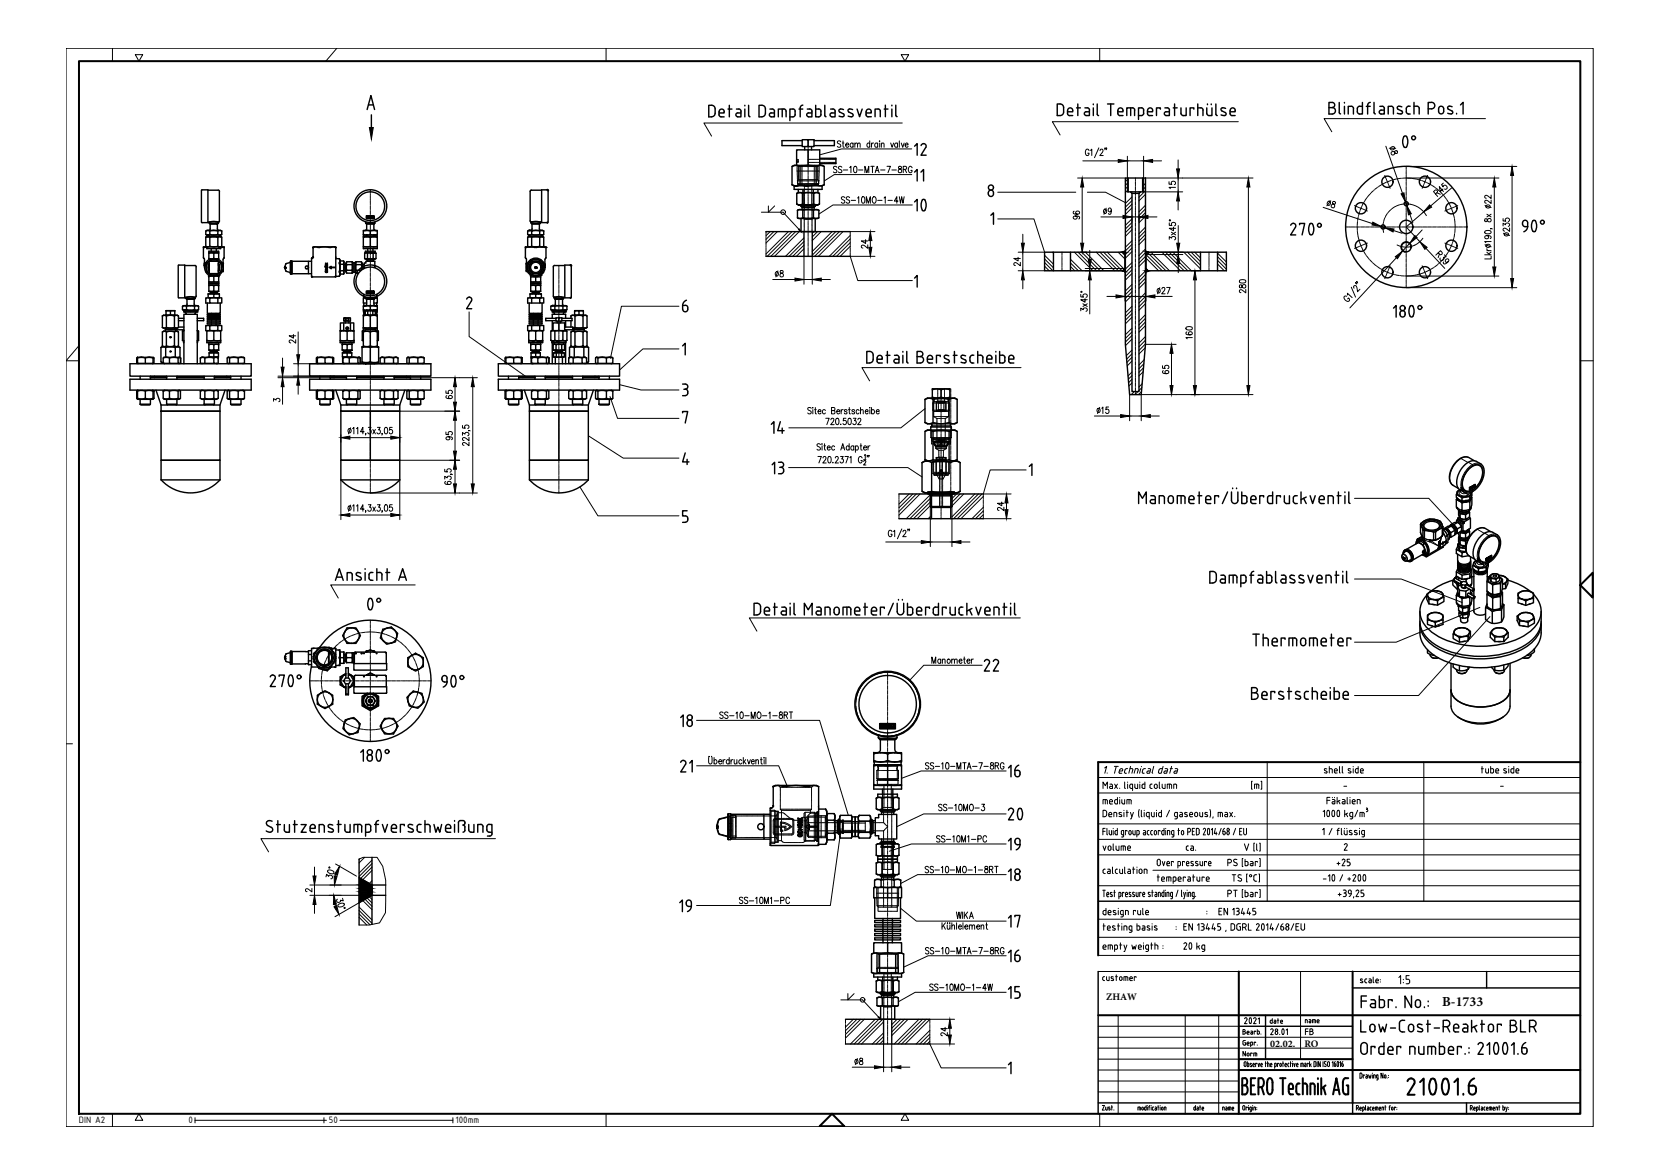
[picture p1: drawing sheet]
<svg xmlns="http://www.w3.org/2000/svg" width="594mm" height="420mm" viewBox="0 0 594 420" stroke-linecap="round" stroke-linejoin="round" font-family="sans-serif">
<defs><g id="words">
<text font-size="4.9" x="516.1" y="360.1">B-1733</text>
<g font-size="3.6">
<text x="395.9" y="357.8">ZHAW</text>
<text x="454.6" y="374.6">02.02.</text>
<text x="466.8" y="374.6">RO</text>
<text x="28.3" y="402.1">DIN A2</text>
<text x="67.5" y="402.1">0</text>
<text x="117.7" y="402">50</text>
<text x="163" y="402.1">100mm</text>
</g>
</g></defs>
<!-- layer: Title Block -->
<path d="M393 347.7h172.6" fill="none" stroke="#000" stroke-width=".36"/>
<!-- layer: Text035 -->
<g fill="none" stroke="#000" stroke-width=".36">
<path d="M395.3 274.8l.8-.5-.7 2.4M396.2 276.6v.1M398.8 274.3h1.4M399.5 274.3l-.6 2.4M400.7 275.6l-.2 .9 .3 .3M400.7 275.6l.5-.5 .6 .2-.1 .6h-1.1M400.8 276.7h.7M403.2 275.1h.3M403.2 275.1l-.5 .2-.3 .9 .2 .5h.5M404.4 275.1h.6M404.6 274.3l-.6 2.4M405.1 275.1l.3 .5-.3 1.1"/>
<path d="M406.9 275.1h-.6l-.4 1.6M407 275.1l.3 .5-.3 1.1M408.2 275.1l-.4 1.6M408.5 274.3v.1M409.6 275.1l-.5 .2-.3 .9 .1 .5h.6M409.6 275.1h.3M410.9 275.1h.5M411.4 275.1l.4 .5-.4 1.1-1-.2 .3-.5 .9-.1M412.4 276.5l.2 .2M412.9 274.3l-.6 2.2M415.4 275.1h.6M416.2 274.3l-.6 2.4h-.9l.1-1.1 .6-.5"/>
<path d="M417 275.1h.5M417.1 275.9h.6M417.5 275.1l.4 .5M417.8 275.6l-.3 1.1-1-.2 .1-.4 .5-.2M418.8 275.1h.8M419.3 274.3l-.7 2.4M420.6 275.1h.5M421.1 275.1l.4 .5M421.4 275.6l-.3 1.1-1-.2 .3-.5 .9-.1M394.6 350l.1 .7 .4 .2M395 349.5h.3M395 350.9h.3"/>
<path d="M395.1 349.5l-.4 .4M396 349.5l.1 1.2 .8 .2v-1.4M397.6 350.8l.7 .1M397.9 349.5l-.3 .4 .9 .6-.2 .4M397.9 349.5l.6 .2M399.2 349.5h.7M399.5 348.9v2M400.7 349.8l.4-.3 .4 .3-.2 1-.6-.1zM402.9 349.5v1.4M403.6 349.9l-.2-.3-1.2-.1v1.4M403.6 350v.9M404.3 350.6l.2 .3h.7"/>
<path d="M404.3 350.2h.9v-.4l-.6-.2-.3 1M406.6 349.8v-.3h-.7v1.4M486.8 351.6l.7 .1M487.7 350.5h-.8l.8 .8-.2 .4M488.4 350.8v.5M488.5 351.3l.2 .4h.4M489.1 350.4h-.4l-.2 .4M490 350.4h.3M490.4 350.4l.4 .4M490.8 350.8v.9l-.9-.2 .1-.5h.8M491.4 349.7v1.8M491.5 351.5l.2 .2"/>
<path d="M492.4 350.8l.1 .9h.8M492.4 350.8l.5-.4 .3 .2 .1 .4h-.9M494 350.6v.1M494 351.4v.1M500.6 349.8l.7-.6v2.9M502.2 350.5v.1M502.2 351.6v.1M503.2 352.1h.6M503.9 350.4l.4 .2 .2 .5M504.3 349.2h-1.1v1.3h.6M504.5 351.1v.4M504.5 351.4l-.2 .5-.4 .2"/>
</g>
<!-- layer: Text070 -->
<g fill="none" stroke="#000" stroke-width=".72">
<path d="M444.6 388.5h.9M445.6 385.8a1.46 1.46 0 0 1 0 2.6 1.87 1.87 0 0 1 0 3.3h-1v-5.8h.9M447.7 388.5h1.1M449.2 385.9h-1.5v5.8h1.5M451.3 385.9h-.9v5.8M451.4 385.8a1.87 1.87 0 0 1 0 3.3h-1M451.5 389.1l.8 2.6M453.5 387.5v2.6M453.5 387.5l.1-.6a.92 .92 0 0 1 .9-1.1 .92 .92 0 0 1 .9 1.1v3.2M453.5 390l.1 .6a.92 .92 0 0 0 .9 1.1 .92 .92 0 0 0 .9-1.1v-.6M458.1 385.9h2M459.1 385.9v5.8"/>
<path d="M461.2 389.7h1.6l-.1-1a.75 .75 0 0 0-.7-.9 .75 .75 0 0 0-.8 .9l.1 2.3 .5 .6M461.8 391.7h1M464.6 391.7h.5M465.1 387.8a.94 .94 0 0 0-1.2 1.1l.1 2 .6 .7M466.2 387.8l1.2 .1 .4 .6v3.2M466.2 385.9v5.8M469.8 387.8h-.8v3.9M469.9 387.8l.6 .7v3.2M471.7 385.9v.3M471.7 387.8v3.9M472.8 385.9v5.8M473.6 389.1l.8 2.6"/>
<path d="M474.4 388.5l-1.6 1.2M477.1 391.7l1.2-5.8 1.1 5.8M477.4 390.1h1.7M481.5 385.9h1M481.5 385.8l-.5 .3-.4 .8v3.2M482 388.5h.5v3.2l-1.3-.1-.4-.6-.2-1M505 386a1.29 1.29 0 0 1 1.1 1.9M505 386l-.7 .1-.6 .8M506.1 387.9l-2.4 3.9h2.6M508.2 387.3l1.3-1.3v5.8M512.1 386.3l.6-.3 .7 .3M513.4 386.3a4.7 4.7 0 0 1-.4 5.4l-.3 .1a3.3 3.3 0 0 1-1.1-4.3l.5-1.2"/>
<path d="M516.6 386.3a5.4 5.4 0 0 0 0 5.1M516.6 386.3l.7-.3 .6 .3M517.9 386.3a4.7 4.7 0 0 1-.4 5.4l-.9-.3M520.5 387.3l1.2-1.3v5.8M523.7 391.5v.3M525.6 388.6h1.3M526.9 388.5a1.34 1.34 0 0 1 1.3 2 1.29 1.29 0 0 1-1.3 1.3 1.29 1.29 0 0 1-1.3-1.3v-1.9M527.6 386l-1.4 1-.6 1.5"/>
</g>
<!-- layer: Text050 -->
<g fill="none" stroke="#000" stroke-width=".51">
<path d="M131.4 39.2l1.3-5 1.4 5M131.9 37.5h1.7M254.7 37.7h-1.1v4.1h1.1M254.7 37.7l.7 .2 .5 .6v2l-.5 1-.7 .3M257.3 40l.2 1.6 1.7 .2M257.4 39.9a.91 .91 0 0 1 .9-.9 .91 .91 0 0 1 .9 .9M259.2 40v.4h-1.9M260.5 39h1.4M261 37.7v4.1M263.6 39l1.1 .1 .5 .7v2h-1.2a.72 .72 0 0 1-.7-.7 .72 .72 0 0 1 .7-.7M266.6 37.7v.2M266.6 39v2.8"/>
<path d="M267.9 37.7v3.7M272.7 37.7h-1.1v4.1h1.1M272.7 37.7l.7 .2 .5 .6v2l-.2 .8-1 .5M275.5 39l1.2 .1 .5 .7-.1 2h-1.1a.72 .72 0 0 1-.7-.7 .72 .72 0 0 1 .7-.7M279.9 39v2.8M283.7 39h-1v4.2M283.8 39l.6 .2 .2 .6M284.6 39.8v1.2M285.9 39h1.4M287.3 37.6l-.8 .6-.1 3.6M288.9 39l1.2 .1 .5 .7v2h-1.2M291.9 37.7v4.1h1.4l.5-.8v-1.5l-.5-.4-1.4-.1"/>
<path d="M295.2 37.7v3.6l.4 .5M297.3 39h.8M298.1 39l.6 .2 .2 .6M298.9 39.8v2h-1.2a.72 .72 0 0 1-.7-.7 .72 .72 0 0 1 .7-.7M301.9 39.2a.89 .89 0 0 0-1.1-.2 .89 .89 0 0 0-.5 .9l1.8 1.2a1.07 1.07 0 0 1-1.8 .4M305.1 39.2a.89 .89 0 0 0-1-.2 .89 .89 0 0 0-.5 .9l1.6 1v.7l-.4 .2M306.7 39l.9 2.8 1-2.8M310 40l.2 1.6 1.6 .2M310 39.9a.91 .91 0 0 1 .9-.9 .91 .91 0 0 1 .9 .9M311.8 40v.4h-1.8M315 39.8v2M315.1 39.8l-.5-.7-1.4-.1v2.8"/>
<path d="M316.4 39h1.4M316.9 37.6v4.2M319.2 37.6v.3M319.2 39v2.8M320.6 37.6v3.7M379.4 37.2h-1v4.2h1M379.4 37.2l.7 .3 .5 .6v2M382 39.5v1.2M382.1 39.5a.96 .96 0 0 1 1.2-.9 .96 .96 0 0 1 .6 1.4h-1.9M385.3 38.6h1.4M385.7 37.2v4.2M388.3 38.6h.8"/>
<path d="M389.1 38.6l.6 .2 .2 .6M389.9 39.4v2h-1.2a.7 .7 0 0 1-.6-.7 .7 .7 0 0 1 .7-.7h1.1M391.3 37.2v.3M391.3 38.6v2.8M392.7 37.2v3.7M396.4 37.2h2.2M397.5 37.2v4.2M400 39.5v1.2M400.1 39.5a.96 .96 0 0 1 1.2-.9 .96 .96 0 0 1 .6 1.4h-1.9M404.7 38.6v2.8M405.2 38.6h-1.9v2.8M405.3 38.6l.5 .2 .3 .6"/>
<path d="M406 39.4v2M408.5 38.6h-1.1v4.2M408.5 38.6l.6 .2 .2 .6M409.3 39.4v1.2M412.5 39.5v.5h-1.8M412.5 39.5a.91 .91 0 0 0-.9-.9 .91 .91 0 0 0-.9 .9v1.2M415.3 39.1v-.5h-1.4v2.8M416.9 38.6h.8M417.7 38.6l.6 .2 .2 .6M418.5 39.4v2h-1.1a.7 .7 0 0 1-.7-.7 .7 .7 0 0 1 .7-.7h1.1M419.9 38.6h1.4M420.4 37.2v4.2"/>
<path d="M424.5 38.6v2.8l-1.6-.3-.3-.6v-1.9M427.3 39.1v-.5h-1.4v2.8M428.7 38.6h1M428.7 37.2v4.2M429.7 38.6l.6 .2 .3 .6M430.5 39.4v2M432.1 37.2v.3M433.5 37.2v.3M433.7 38.6v2.8l-1.6-.3-.2-.6v-1.9M435.1 37.2v3.7M438.6 38.8a.89 .89 0 0 0-1-.2 .89 .89 0 0 0-.6 .9l1.5 .8a.68 .68 0 0 1 .1 1 .68 .68 0 0 1-1 0l-.6-.2M440.2 39.5v1.2"/>
<path d="M440.3 39.5a.95 .95 0 0 1 1.1-.9 .95 .95 0 0 1 .6 1.4h-1.8M475.6 36.7h1.2a.91 .91 0 0 1 .9 .9 .91 .91 0 0 1-.9 .9 1.16 1.16 0 0 1 1.1 1.1 1.16 1.16 0 0 1-1.1 1.2h-1.2zM475.6 38.5h1.1M479.3 36.7v3.6l.5 .5M481.1 36.7v.2M481.1 38.1v2.7M486.6 38.1h1M486.6 38l-.8 .5v1.5l.2 .6 .6 .2M487.6 36.7v4.1h-1M489 38.1h1.4M490.4 36.7l-.8 .5-.2 3.6M491.7 36.7v3.6"/>
<path d="M493.8 38.1h1.2l.5 .7M494.3 39.4h1.1M494.3 39.4a.7 .7 0 0 0-.7 .7 .7 .7 0 0 0 .7 .7M495.4 38.9v1.9h-1.1M501.6 39.7l.3 .6-.5 .5M501.7 38.2a.89 .89 0 0 0-1-.2 .89 .89 0 0 0-.6 .9l1.5 .8M504.7 38l-1.2 .3-.2 1.7 .5 .7 .9 .1M506 38l1.4 .1 .5 .4v2.3M506 36.7v4.1M512.3 36.7h-1.2v4.1M512.3 36.6a1.16 1.16 0 0 1 1.2 1.2 1.16 1.16 0 0 1-1.2 1.1h-1.2M514.8 39.9a.91 .91 0 0 0 1 .9 .91 .91 0 0 0 .9-.9"/>
<path d="M516.7 39.9v-1a.91 .91 0 0 0-.9-.9 .91 .91 0 0 0-1 .9v1M518.3 39.1l1.3 .6M518.6 38l1.1 .2M518.7 38l-.6 .4 .2 .7M519.6 39.7a.68 .68 0 0 1 .1 1 .68 .68 0 0 1-1 0l-.6-.2M522.7 37.5l.9-.9v4.2M132.9 41.1v4.5M264 40.4h1.2M268 41.3l.4 .5M276 40.4h1.1M281.3 41.8v-2l-.2-.6-2.6-.2v2.8M282.7 41.8h1"/>
<path d="M284.6 41l-.2 .6-.6 .2M289.4 40.4h1.2M289.4 40.4a.7 .7 0 0 0-.7 .7 .7 .7 0 0 0 .7 .7M297.7 40.4h1.2M303.5 41.5l1.3 .3M320.6 41.3l.5 .4M327.3 52.3l.9-.9v4.1M330.5 51.4a.91 .91 0 0 1 .8 1.4l-1.7 2.7h1.9M330.6 51.4l-.6 .2-.4 .5M380.6 40.1l-.2 .7-1 .6M382 40.7l.5 .6 1.4 .1M392.7 40.9l.5 .5"/>
<path d="M400.1 40.7l.4 .6 1.4 .1M407.4 41.4h1.1M409.3 40.5l-.2 .6-.6 .3M410.7 40.7l.4 .6 1.4 .1M435.2 40.9l.4 .5M440.2 40.7l.4 .6 1.4 .1M484.4 40.8v-2l-.2-.5-1.7-.2v2.7M491.8 40.3l.4 .5M498.7 40.8v-2l-.2-.5-1.7-.2v2.7M500.1 40.5l1.2 .3M502.4 48.9l.5-.3a2.76 2.76 0 0 1 .5 4l-.5 .2a2.75 2.75 0 0 1-.5-3.9zM521.3 40.6v.2"/>
<path d="M327.3 72.3l.9-.9v4.1M327.3 61.6l.9-.9v4.1M329.6 61.6l.9-.9v4.1M330.1 71.6l.4-.3a2.73 2.73 0 0 1 .5 3.9l-.5 .3-.4-.3M330.1 71.5l-.5 1.9 .5 1.8M353.7 69v.4M353.7 68.9a.96 .96 0 0 1 1.2-.8 .96 .96 0 0 1 .6 1.3 .91 .91 0 0 1-.9 .9 .91 .91 0 0 1-.9-.9M354.6 77l.9-.8v4.1M548.5 79a3.2 3.2 0 0 0 .4 3.9l.6-.2M548.6 79.1l.4-.3 .5 .3M549.5 79l.4 1.9-.4 1.8M327.3 99.5l.9-.9v4.1"/>
<path d="M461.9 80.6a.92 .92 0 0 1 1.3-.6 .92 .92 0 0 1 .4 1.3M463.6 81.4l-1.7 2.7h1.8M465.1 80.4v-.4h1.8l-.9 4.1M468.8 80.2l.4-.3a2.83 2.83 0 0 1 .2 4.1l-.6-.2M468.8 80.2l-.5 1.8 .5 1.9M544.9 80.2a.98 .98 0 0 1 .6-1.3 .98 .98 0 0 1 1.2 .8v1.3M544.9 80.2l.3 .6 .6 .3M545.8 81.1h.9M546.7 81l-.2 1-1.2 .9M167 107a.92 .92 0 0 1 1.3-.6 .92 .92 0 0 1 .4 1.3M168.7 107.7l-1.7 2.8h1.8M245.2 109.3a1.14 1.14 0 0 1 .9 1.2 1.14 1.14 0 0 1-1.2 1l-.6-.8"/>
<path d="M245.2 109.3h-.9v1.4M245.7 107.4l-1.1 1-.3 .9M498.7 110.3l.9-1v4.2M501.3 111.4a1.03 1.03 0 0 1 1.6 .9 1.03 1.03 0 0 1-1.6 .9l-.3-.6zM504.7 113.2l.5 .3 .4-.3M505.6 113.2a3.3 3.3 0 0 0-.3-3.8l-.1-.1a2.66 2.66 0 0 0-.5 3.9M244.3 137.5h.9a.91 .91 0 0 1 1 .9 .91 .91 0 0 1-1 .9M244.3 123.8l.9-.9v4.1M244.8 139.3h.4M245.2 139.3a1.17 1.17 0 0 1 1 1.1 1.17 1.17 0 0 1-1 1.2M310.2 125.8a1.91 1.91 0 0 1 2 .5l.3 2.3-.3 .8a2 2 0 0 1-2 .5zM313.9 129.2l.4 .7h1.5"/>
<path d="M313.9 128.1v1.1M313.9 128.1a.96 .96 0 0 1 1.2-.9 .96 .96 0 0 1 .7 1.4h-1.9M317.1 127.2h1.4M317.6 125.8v4.1M320.1 127.2h1.2l.5 .8-.1 1.9h-1.1a.7 .7 0 0 1-.7-.7 .7 .7 0 0 1 .7-.7l1.1 .1M323.1 125.8v.2M323.1 127.2v2.7M324.5 125.8v3.7M324.6 129.5l.4 .4M328.2 125.8h1.2a.91 .91 0 0 1 .9 .9 .91 .91 0 0 1-.9 .9 1.16 1.16 0 0 1 1.1 1.2 1.16 1.16 0 0 1-1.1 1.1h-1.2zM328.2 127.6h1.1M331.9 128.1v1.1"/>
<path d="M331.9 128.1a.96 .96 0 0 1 1.2-.9 .96 .96 0 0 1 .6 1.4h-1.8M331.9 129.2l.2 .5 .5 .2M332.6 129.9h1.1M336.5 127.6v-.4h-1.4v2.7M338.1 128.2l1.3 .6a.7 .7 0 0 1 .1 1 .7 .7 0 0 1-.9 .1l-.7-.2M339.6 127.4a.89 .89 0 0 0-1.1-.3 .89 .89 0 0 0-.5 .9l.2 .2M341.2 127.2h1.3M341.6 125.8v4.1M345.6 127.4a.89 .89 0 0 0-1.1-.3 .89 .89 0 0 0-.5 .9l1.4 .8a.67 .67 0 0 1 .2 1 .67 .67 0 0 1-1 0l-.6-.2M348.5 127.1l-1.1 .3a2.03 2.03 0 0 0 0 2.3l1.1 .2M349.9 127.1h1M349.9 125.8v4.1"/>
<path d="M351 127.1l.5 .3 .3 .6M351.7 128v1.9M353.1 128.5h1.9a.96 .96 0 0 0-.6-1.3 .96 .96 0 0 0-1.2 .8l-.1 1.2M353.2 129.2l.4 .7h1.4M356.4 125.8v.2M356.4 127.1v2.8M357.7 125.8v4.1h1.1M357.7 127.1h1.1M358.8 127.1l.6 .3 .2 .6M359.6 128v1.1M359.6 129.1l-.2 .6-.6 .2M361 128.5h1.8a.96 .96 0 0 0-.6-1.3 .96 .96 0 0 0-1.2 .8v1.2"/>
<path d="M361 129.2l.4 .7h1.4M244.3 147.7v-.4h1.8l-.9 4.1M244.3 141.6h.9M276 151.8l1-.9v4.2M279.3 150.9l-1 3.2h2.3M279.9 153.2v1.9M245.2 162.1l-.9 3.2h2.3M245.9 164.4v1.8M276.3 166.3l.9-.9v4.1M278.6 165.4h.9a.91 .91 0 0 1 .9 .9 .91 .91 0 0 1-.9 .9M279 167.3h.5M279.5 167.3l.9 .5v.8"/>
<path d="M280.4 168.6l-.5 .8-1.3 .1M368.4 166.9l.9-.9v4.1M411.8 177.4h1.2l.5 .8M412.3 178.8h1.2M412.3 178.8a.7 .7 0 0 0-.7 .7 .7 .7 0 0 0 .7 .7M413.5 178.2v2h-1.2M418.4 177.7l.6-.3 .7 .3 .2 1.6a.93 .93 0 0 1-.9 .9 .93 .93 0 0 1-.9-.9zM422.7 177.4v2.8M425.5 178.8h1.8a.96 .96 0 0 0-.6-1.3 .96 .96 0 0 0-1.2 .9l.2 1.6 1.6 .2M428.7 177.4h1.4M429.2 176.1v4.1M431.5 178.8h1.8a.96 .96 0 0 0-.6-1.3 .96 .96 0 0 0-1.2 .9v1.3l.7 .5"/>
<path d="M436.1 177.9v-.5h-1.4v2.8M439.3 176.1l-1.8 4.1M440.7 176.1v2.9a1.16 1.16 0 0 0 1.2 1.2 1.16 1.16 0 0 0 1.1-1.2M441.1 174.7v.2M442.5 174.7v.2M443 176.1v3M444.4 176.1v4.1h1M444.4 177.4h1M445.4 177.4l.6 .2 .3 .6M446.2 178.2v1.2M446.3 179.4l-.3 .6-.6 .2M447.6 178.4l.2 1.6 1.7 .2"/>
<path d="M447.7 178.3a.96 .96 0 0 1 1.2-.8 .96 .96 0 0 1 .6 1.3h-1.9M452.2 177.9v-.5h-1.4v2.8M455.5 176.1v4.1l-1.4-.1-.5-.7 .1-1.5 .4-.5h1.4M458.2 177.9v-.5h-1.4v2.8M459.6 177.4l.1 2.3 .8 .5M461.5 177.4v2.8h-1.1M463.7 177.4h.6M463.7 177.4l-.6 .2-.2 .6v1.5l.8 .5M465.6 176.1v4.1M466.5 178.4l1 1.8M467.5 177.9l-1.9 .9M468.9 177.4l.9 2.8 .9-2.8"/>
<path d="M472.1 178.8h1.8a.96 .96 0 0 0-.6-1.3 .96 .96 0 0 0-1.2 .9l.2 1.6 1.6 .2M476.4 177.4h-1.1v2.8M476.4 177.4l.6 .2 .2 .6M477.2 178.2v2M478.5 177.4h1.4M479 176.1v4.1M481.3 176.1v.2M481.3 177.4v2.8M482.7 176.1v3.6l.5 .5M245.2 184.6a1.18 1.18 0 0 1 .9 1.2 1.18 1.18 0 0 1-.9 1.1h-.9M245.9 182.8h-1.6v1.9h.9M407.5 180.2v-4.1l1.3 2.3 1.4-2.3v4.1"/>
<path d="M416.7 180.2v-2.3l-.4-.5h-1.4v2.8M424.1 180.2v-2l-.2-.6-2.6-.2v2.8M432.2 180.2h1.1M463.7 180.2h.6M120 207.7l1.4-4.2 1.4 4.2M120.5 206.5h1.9M125.3 204.9h-1.1v2.8M125.3 204.9l.6 .2 .2 .6M126.1 205.7v2M127.7 206l1.3 .6a.68 .68 0 0 1 .1 .9 .68 .68 0 0 1-1 .1l-.6-.2M129.1 205.1a.86 .86 0 0 0-1-.2 .86 .86 0 0 0-.5 .9l.1 .2M130.7 203.5v.3"/>
<path d="M130.7 204.9v2.8M133 214.4l-.5-.3a2.73 2.73 0 0 0-.4 3.9l.4 .3 .5-.3M133 214.3l.5 1.9-.5 1.8M133.5 204.9a1.02 1.02 0 0 0-1.4 .5v1.8l.5 .4 .9 .1M134.9 204.9h1.3l.5 .5v2.3M134.9 203.5v4.2M138.1 204.9h1.4M138.5 203.5v4.2M142.7 207.7l1.4-4.2 1.3 4.2M143.1 206.5h2M273.5 218.2v1.2M273.6 219.4l.2 .4 .5 .2"/>
<path d="M273.6 218.2a.96 .96 0 0 1 1.2-.9 .96 .96 0 0 1 .6 1.4h-1.9M276.8 217.3h1.4M277.2 215.9v4.2M279.8 217.3h.8M280.6 217.3l.6 .2 .3 .6M281.4 218.1v2h-1.2M281.4 218.7h-1.1a.7 .7 0 0 0-.7 .7 .7 .7 0 0 0 .7 .6M282.8 215.9v.3M282.8 217.3v2.8M284.2 215.9v3.7M284.2 219.6l.5 .4M292.3 217.3h.8"/>
<path d="M293.1 217.3l.6 .2 .2 .6M293.9 218.1v2h-1.2M293.9 218.7h-1.2a.7 .7 0 0 0-.7 .7 .7 .7 0 0 0 .7 .6M296.3 217.3h-1v2.8M296.3 217.3l.6 .2 .2 .6M297.1 218.1v2M298.5 218.2v1M298.5 219.1a.91 .91 0 0 0 .9 .9 .91 .91 0 0 0 .9-.9M298.5 218.2a.91 .91 0 0 1 .9-.9 .91 .91 0 0 1 .9 .9v1M303.1 217.3v2.8M303.7 217.3h-2v2.8M303.7 217.3l.6 .2 .2 .6"/>
<path d="M304.5 218.1v2M305.8 218.2v1.2M305.9 219.4l.2 .4 .5 .2M305.9 218.2a.96 .96 0 0 1 1.2-.9 .96 .96 0 0 1 .6 1.4h-1.9M309.1 217.3h1.4M309.6 215.9v4.2M311.9 218.7h1.8a.98 .98 0 0 0-.6-1.4 .98 .98 0 0 0-1.2 .9v1.4l.7 .4M316.5 217.8v-.5h-1.4v2.8M319.7 215.9l-1.8 4.2M321.1 218.9a1.16 1.16 0 0 0 1.1 1.1 1.16 1.16 0 0 0 1.2-1.1M321.1 215.9v3M321.5 214.5v.3"/>
<path d="M322.9 214.5v.3M323.4 215.9v3M324.8 215.9v4.2l1.6-.3 .2-1.7M324.8 217.3h1M325.8 217.3l.6 .2 .3 .6M328 218.7h1.8a.96 .96 0 0 0-.6-1.4 .96 .96 0 0 0-1.2 .9l.1 1.4 .6 .4M332.6 217.8v-.5h-1.4v2.8M334.8 217.3h1.1M334.8 217.3l-.6 .2-.2 .6M335.9 215.9v4.2l-1.7-.3-.2-1.7M338.6 217.8v-.5h-1.3v2.8M341.9 217.3v2.8h-1.1l-.7-.5-.1-2.3"/>
<path d="M343.2 218.1l.3 1.7 1.1 .3M344 217.3h.6M344.1 217.3l-.6 .2-.3 .6M346 215.9v4.2M346.9 218.2l.9 1.9M347.8 217.8l-1.8 .9M349.2 217.3l1 2.8 .9-2.8M352.5 218.2v1.2M352.5 219.4l.2 .4 .5 .2M352.5 218.2a.96 .96 0 0 1 1.2-.9 .96 .96 0 0 1 .6 1.4h-1.8M356.7 217.3h-1v2.8M356.8 217.3l.5 .2 .3 .6"/>
<path d="M357.5 218.1v2M358.9 217.3h1.4M359.4 215.9v4.2M361.7 215.9v.3M361.7 217.3v2.8M363.1 215.9v3.7M363.1 219.6l.5 .4M433 204.5a1.94 1.94 0 0 1 2.1 .5l.2 2.4-.2 .7a2.04 2.04 0 0 1-2.1 .6zM436.9 205.9h.8M437.4 207.3h1.1M437.7 205.8l.6 .3 .3 .6M438.5 206.7v2h-1.1a.72 .72 0 0 1-.7-.8 .72 .72 0 0 1 .7-.7"/>
<path d="M441.3 205.9v2.8M441.9 205.9h-2v2.8M441.9 205.8l.7 .5 .1 2.4M445.1 205.9h-1v4.1M445.1 205.8l.8 .5v1.9l-.5 .4-1.3 .1M447.3 205.9h1.4M447.7 205.4v3.3M448.7 204.5l-.6 .2-.3 .7M450.3 205.9h.8M450.8 207.3h1.1M451.1 205.8l.8 .5v2.4h-1.1a.72 .72 0 0 1-.7-.8 .72 .72 0 0 1 .7-.7M453.3 204.5v4.2l1.3-.1 .5-.4v-1.9l-.8-.5"/>
<path d="M453.3 205.9h1M456.5 204.5v3.7M456.6 208.2l.4 .4M458.6 205.9h.8M459 207.3h1.2M459.4 205.8l.8 .5v2.4h-1.2a.72 .72 0 0 1-.6-.8 .72 .72 0 0 1 .7-.7M463.2 206.1a.89 .89 0 0 0-1-.3 .89 .89 0 0 0-.5 1l1.4 .8a.67 .67 0 0 1 .1 .9 .67 .67 0 0 1-.9 .1l-.7-.2M465.1 206.9l1.3 .6M466.4 207.5l.3 .4a1.07 1.07 0 0 1-1.8 .5M466.5 206.1a.86 .86 0 0 0-1-.3 .86 .86 0 0 0-.6 .9l.2 .2M468.1 205.9l.9 2.7 .9-2.7M471.3 207.3h1.8a.96 .96 0 0 0-.6-1.4 .96 .96 0 0 0-1.2 .9l.2 1.6 1.6 .2"/>
<path d="M475.6 205.9h-1.1v2.7M475.6 205.8l.7 .5 .1 2.3M477.8 205.9h1.4M478.2 204.5v4.1M480.6 204.5v.2M480.6 205.9v2.7M481.9 204.5v3.7M482 208.1l.4 .5M270.9 220l.8-.2 .4-.6 .1-2-.3-.8a1.94 1.94 0 0 0-2-.5v4.2h1M274.3 220.1h1.1M287.9 220.1v-4.2l1.3 2.3 1.4-2.3v4.2M306.6 220.1h1.1"/>
<path d="M312.5 220.1h1.2M328.7 220.1h1.1M352.3 236.7a.93 .93 0 0 1 1.3-.6 .93 .93 0 0 1 .4 1.3M353.2 220.1h1.1M354 237.4l-1.7 2.8h1.8M355.5 236.7a.95 .95 0 0 1 1.3-.6 .95 .95 0 0 1 .4 1.3M357.2 237.4l-1.7 2.8h1.8M448.4 226.9h2.3M449.5 226.9v4.2M452.1 228.3l1.3 .1 .5 .7M452.1 226.9v4.2M453.9 229.2v1.9"/>
<path d="M455.3 229.3l.2 1.6 1.6 .2M455.3 229.3a.91 .91 0 0 1 .9-1 .91 .91 0 0 1 .9 1M457.1 229.3v.4h-1.8M459.9 228.8v-.5h-1.4v2.8M462.6 228.3v2.8M464 231.1l.1-2-.3-.6-2.5-.2v2.8M465.4 229.3v.9M465.5 229.3a.91 .91 0 0 1 .9-1 .91 .91 0 0 1 .9 1M467.3 229.3v.9a.91 .91 0 0 1-.9 .9 .91 .91 0 0 1-.9-.9M470.1 228.3v2.8M471.5 231.1v-2l-.3-.6-2.5-.2v2.8M472.8 229.3l.3 1.6 1.6 .2"/>
<path d="M472.8 229.3a.91 .91 0 0 1 1-1 .91 .91 0 0 1 .9 1M474.7 229.3v.4h-1.9M476.1 228.3h1.3M476.5 226.9v4.2M478.8 229.3l.1 1.4 .6 .4M478.9 229.3a.91 .91 0 0 1 .9-1 .91 .91 0 0 1 .9 1M479.5 231.1h1.2M480.7 229.3v.4h-1.9M483.4 228.8v-.5h-1.4v2.8M96.7 242.2a.93 .93 0 0 1 1.3-.5 .93 .93 0 0 1 .4 1.3l-1.7 2.7h1.8M99.9 242.1v-.5h1.9l-1 4.1M103.6 241.8l.5-.2 .4 .2"/>
<path d="M104.5 241.8a3.3 3.3 0 0 1-.3 3.9h-.1a2.66 2.66 0 0 1-.5-3.9M158.1 242.7l.4 1.1 1.5 .3M158.2 242.7a.91 .91 0 0 1 .9-.9 .91 .91 0 0 1 .9 .9M160 242.7a2.47 2.47 0 0 1-1.4 3.2M161.8 242l.5-.2a2.62 2.62 0 0 1 .4 3.8l-.4 .3a2.73 2.73 0 0 1-.5-3.9zM243.6 256.8l.9-.9v4.1M245.9 258.6v.5M245.9 259.1a.91 .91 0 0 0 1 .9 .91 .91 0 0 0 .9-.9M245.9 258.6a.91 .91 0 0 1 1-.9 .91 .91 0 0 1 .9 .9M247.7 258.6v.5M447.9 246.1h1.2a.91 .91 0 0 1 .9 .9 .91 .91 0 0 1-.9 .9 1.16 1.16 0 0 1 1.1 1.2 1.16 1.16 0 0 1-1.1 1.1l-1.2 .1zM447.9 247.9h1.2"/>
<path d="M451.6 248.9h1.9a.98 .98 0 0 0-.7-1.4 .98 .98 0 0 0-1.2 .9l.2 1.6 1.7 .3M456.2 247.9v-.4h-1.4v2.8M459.2 247.7a.86 .86 0 0 0-1-.3 .86 .86 0 0 0-.5 .9l1.8 1.2a1.07 1.07 0 0 1-1.9 .5M460.8 247.5h1.4M461.3 246.1v4.1M464.2 247.4l1 .3M464.2 247.4l-.4 .2-.1 .7 1.4 .8M465.2 249.1l.3 .4a1.07 1.07 0 0 1-1.9 .4M468.2 247.5a1.02 1.02 0 0 0-1.3 .4v1.8l.4 .5h.9M469.6 247.5h1M469.6 246.1v4.1M470.7 247.4l.6 .3 .2 .6"/>
<path d="M471.5 248.3v1.9M472.8 248.4l.3 1.6 1.6 .2M472.9 248.3a.96 .96 0 0 1 1.2-.8 .96 .96 0 0 1 .6 1.3h-1.9M476.1 246.1v.2M476.1 247.5v2.7M477.5 246.1v4.1h1M477.5 247.5h1M478.5 247.4l.6 .3 .3 .6M479.3 248.3v1.1M479.4 249.4l-.3 .6-.6 .2M480.7 248.8h1.8a.98 .98 0 0 0-.6-1.3 .98 .98 0 0 0-1.2 .9l.2 1.6 1.6 .2M129.1 269.2l.9-.9v4.1"/>
<path d="M131.4 271a.91 .91 0 0 1 .9-.9 .91 .91 0 0 1 1 .9M133.3 271.1a.98 .98 0 0 1-1 1.3 .98 .98 0 0 1-.9-1.3M135.1 268.5l.5-.2a2.93 2.93 0 0 1 .1 4.1h-.1a2.66 2.66 0 0 1-.5-3.9zM244.5 272.1l-.5 .2-.4 .5M244.6 272.2a.91 .91 0 0 1 .7 1.4l-1.7 2.7h1.8M246.8 273.1l.9-.9v4.1M360.9 274.8l.9-.9v4.1M364.1 275.7a1.14 1.14 0 0 1 .9 1.3 1.14 1.14 0 0 1-1.2 .9l-.5-.5-.1-1.7h.9M364.6 273.9l-.8 .5-.6 1.3M96.2 293.7l1.2 .2M96.2 293.7a.91 .91 0 0 0-.9 .7 .91 .91 0 0 0 .5 1l1.3 .7M97.1 296.1a1 1 0 0 1 .3 1.4 1 1 0 0 1-1.5 .2l-.6-.3"/>
<path d="M99 295.1h1.4M99.4 293.7v4.2M101.8 295.1v2.3l.8 .5M103.6 295.1v2.8h-1M105 295.1h1.4M105.4 293.7v4.2M107.8 295.1h1.8l-1.8 2.8h1.8M111 297.2l.4 .6 1.4 .1M111 296v1.2M111 296a.95 .95 0 0 1 1.2-.9 .95 .95 0 0 1 .6 1.4h-1.8M116.1 295.9v2M116.1 295.9l-.5-.8h-1.4v2.8"/>
<path d="M119.1 295.3a.89 .89 0 0 0-1-.2 .89 .89 0 0 0-.6 .9l1.8 1.1a1.07 1.07 0 0 1-1.8 .5M120.7 295.1h1.4M121.1 293.7v4.2M123.4 295.1l.1 2.3 .8 .5h1v-2.8M128 295.1v2.8M128.6 295.1h-1.9v2.8M128.7 295l.7 .5v2.4M131.9 295.1h-1.1v4.2M131.9 295l.7 .5v1.9l-.4 .4-1.4 .1M134.1 295.1h1.4M134.5 294.6v3.3M135.5 293.7l-.7 .2-.2 .7"/>
<path d="M136.8 295.1l.9 2.8 1-2.8M140.1 296.5h1.8a.96 .96 0 0 0-.6-1.4 .96 .96 0 0 0-1.2 .9l.2 1.6 1.6 .3M144.7 295.5v-.4h-1.4v2.8M146.3 296.1l1.6 1a1.07 1.07 0 0 1-1.8 .5M146.6 295.1l-.5 .4 .2 .6M146.7 295l1 .3M149.3 297l.5 .8 .9 .1M150.1 295.1h.6M150.1 295l-.7 .5-.1 1.5M152.1 295.1h1M152.1 293.7v4.2M153.1 295l.6 .3 .3 .5"/>
<path d="M153.9 295.9v2M155.3 295.1l.7 2.8 .7-1.9 .7 1.9 .7-2.8M159.5 296l.2 1.6 1.6 .3M159.5 296a.96 .96 0 0 1 1.2-.9 .96 .96 0 0 1 .6 1.4h-1.8M162.7 293.7v.2M162.7 295.1v2.8M164.7 293.7h1.3l.4 .7M164.8 293.7l-.5 .2-.2 .5v3.5M166.4 294.4v.2M166.4 296v1.1M166.4 294.6l-.2 .5-.5 .2 .5 .2 .2 .5M166.4 297.1l-.2 .5-.5 .2"/>
<path d="M167.8 295.1v1.9M169.6 295.1v2.8l-1.3-.1-.5-.8M172 295.1h-1v2.8M172 295l.8 .5v2.4M174.2 297l.3 .6 .6 .2M175 295.1h1.1v3.3l-.5 .7-1.2 .1M175 297.9h1.1M175.1 295l-.8 .5-.1 1.5M360.9 290a.92 .92 0 0 1 1.3-.7 .92 .92 0 0 1 .4 1.4l-1.7 2.7h1.8M364.6 293.1l.4 .3 .5-.3M365.5 293.2a3.3 3.3 0 0 0-.3-3.9h-.2a2.66 2.66 0 0 0-.4 3.9M360.9 311.9l.9-.9v4.1"/>
<path d="M360.9 300.9l.9-.9v4.2M363.2 313.7a.91 .91 0 0 1 .9-.9 .91 .91 0 0 1 .9 .9M363.2 300.9l.3 1.1 1.5 .3M363.2 300.9a.91 .91 0 0 1 1-.9 .91 .91 0 0 1 .9 .9M365 313.7a.98 .98 0 0 1-.9 1.4 .98 .98 0 0 1-.9-1.4M365 300.9a2.47 2.47 0 0 1-1.3 3.2M243.3 323l.9-.9v4.2M245.6 323a.91 .91 0 0 1 .9-.9 .91 .91 0 0 1 .9 .9M245.6 323l.3 1.1 1.5 .3M247.4 323a2.53 2.53 0 0 1-1.4 3.2M360.9 328.5l.9-.9v4.2M363.2 328.1v-.5h1.8l-.9 4.2"/>
<path d="M360.9 354l.9-.9v4.2M360.9 341l.9-.9v4.1M363.2 341.9h.9M363.2 341.9v1.3a.95 .95 0 0 0 1.2 .9 .95 .95 0 0 0 .6-1.3M363.2 357.3h.9M364.1 354.9l.9 .6v.8M364.1 341.8l.7 .3 .3 .7M364.6 340l-.8 .5-.6 1.4M364.8 353.1h-1.6v1.8h.9M365 356.3l-.2 .6-.7 .3M487.2 358.3h1.8M489 356.4h-1.8v4.2"/>
<path d="M490.6 357.8h1.2l.5 .8-.1 2h-1.1a.72 .72 0 0 1-.7-.7 .72 .72 0 0 1 .7-.7M491.1 359.2h1.1M493.6 356.4v4.2l1.4-.1 .5-.7-.1-1.5-.4-.5h-1.4M498.2 358.3v-.5h-1.3v2.8M505.1 356.4v4.2l-2.3-4.2v4.2M506.5 358.7a.91 .91 0 0 1 1-.9 .91 .91 0 0 1 .9 .9M506.5 358.7v.9a.91 .91 0 0 0 1 1 .91 .91 0 0 0 .9-1v-.9M511.1 358.3v.2M511.1 359.9v.2M487 365.2v4.1h1.9M487 374.3v1.9M487 374.3a1.16 1.16 0 0 1 1.2-1.2 1.16 1.16 0 0 1 1.2 1.2"/>
<path d="M487 376.2a1.16 1.16 0 0 0 1.2 1.1 1.16 1.16 0 0 0 1.2-1.1M489.3 374.3v1.9M490.5 366.8l.7-.2 .6 .2 .3 1.6a.91 .91 0 0 1-.9 .9 .91 .91 0 0 1-1-.9zM492.1 375v-.5h-1.4v2.8M493.5 366.6l.6 2.7 .7-1.8 .7 1.8 .7-2.7M494.3 374.5h1M494.3 374.5l-.6 .2-.2 .6v1.5l.8 .5M495.3 373.2v4.1h-1M496.7 375.5l.2 1.6 1.6 .2M496.7 375.4a.96 .96 0 0 1 1.2-.8 .96 .96 0 0 1 .6 1.3h-1.8M497.6 367.9h1.8M499.6 360.3v.3"/>
<path d="M501.3 375v-.5h-1.4v2.8M502.7 365.2h-1.2l-.5 .4-.2 2.7 .5 .8 1.4 .2M504.4 366.8l.6-.2 .6 .2 .3 1.6a.93 .93 0 0 1-.9 .9 .93 .93 0 0 1-1-.9zM506.4 377.3v-2.3l-.5-.5h-1.4v2.8M507.3 369l1.3 .3M507.7 374.5l.1 2.3 .4 .5h1.4v-2.8M507.9 366.5l-.5 .2v.7l1.4 .8M507.9 366.5l1 .3M508.9 368.2l.3 .6-.6 .5M509.8 360.3v.3M510.5 366.6h1.4M511 365.2v4.1"/>
<path d="M512.3 374.5v2.8M513.3 367.9h1.8M513.7 375.3v2M513.8 375.3l-.5-.8h-2.3v2.8M515.1 373.2v4.1h1.4l.5-.8M515.1 374.5h1.4l.5 .8M516.5 367.5h1.2a1.14 1.14 0 0 0 1.2-1.2 1.14 1.14 0 0 0-1.2-1.1h-1.2v4.1M517 375.3v1.2M517.9 367.5l.9 1.8M518.4 375.9h1.8a.96 .96 0 0 0-.6-1.3 .96 .96 0 0 0-1.2 .9l.2 1.6 1.6 .2M520.2 367.9h1.8a.96 .96 0 0 0-.6-1.3 .96 .96 0 0 0-1.2 .9l.2 1.6 1.6 .2M523 375v-.5h-1.4v2.8"/>
<path d="M523.6 366.6h1.2l.5 .7v2h-1.2a.7 .7 0 0 1-.7-.7 .7 .7 0 0 1 .7-.7h1.2M524.3 377.1v.2M525.7 375v.2M525.7 376.6v.3M526.7 365.2v4.1M527.6 367.5l.9 1.8M528.5 367l-1.8 .9M529 373.8a.92 .92 0 0 1 1.2-.6 .92 .92 0 0 1 .5 1.3M529.9 366.6h1.4M530.3 365.2v4.1M530.7 374.6l-1.8 2.7h1.9M532.2 374.1l.9-.9v4.1"/>
<path d="M532.9 366.8l.7-.3 .6 .3 .3 1.6a.91 .91 0 0 1-.9 .9 .91 .91 0 0 1-.9-.9zM535 373.4l.4-.3a2.83 2.83 0 0 1 .5 4l-.5 .2-.4-.3M535 373.4l-.5 1.8 .5 1.9M537.3 367v-.4h-1.4v2.7M538.2 373.4l.5-.3a2.83 2.83 0 0 1 .4 4l-.4 .2-.5-.3M538.2 373.4l-.5 1.8 .5 1.9M540.5 365.2h1.1a.91 .91 0 0 1 1 .9 .91 .91 0 0 1-.9 .9 1.16 1.16 0 0 1 1.1 1.2 1.16 1.16 0 0 1-1.1 1.1h-1.2zM540.5 367h1.1M540.9 374.1l1-.9v4.1M543.2 377.1v.2M544.2 365.2v4.1h1.8M545.5 375h-.9v1.4"/>
<path d="M545.6 375l.7 .2 .2 .7M546 373.1l-.8 .6-.5 1.3M546.5 375.9a.95 .95 0 0 1-.7 1.3 .95 .95 0 0 1-1.2-.8M547.4 367.5h1.2a1.14 1.14 0 0 0 1.1-1.2 1.14 1.14 0 0 0-1.2-1.1h-1.1v4.1M548.8 367.5l.9 1.8M360.9 381l.9-.8v4.1"/>
<circle cx="505.9" cy="49.3" r=".7"/>
<circle cx="354.6" cy="67.1" r=".91"/>
<circle cx="552" cy="79.5" r=".7"/>
<circle cx="472.2" cy="80.6" r=".7"/>
<circle cx="502" cy="110.3" r=".91"/>
<circle cx="508.1" cy="110" r=".7"/>
<circle cx="135.5" cy="214.8" r=".7"/>
<circle cx="107" cy="242.3" r=".7"/>
<circle cx="165.3" cy="242.5" r=".7"/>
<circle cx="246.9" cy="256.8" r=".91"/>
<circle cx="132.3" cy="269.2" r=".91"/>
<circle cx="138.5" cy="269" r=".7"/>
<circle cx="364.1" cy="311.9" r=".91"/>
</g>
<!-- layer: Text025 -->
<g fill="none" stroke="#000" stroke-width=".36">
<path d="M299.5 59.9l-.4-.4-.8 .4 .1 .5 .9 .4 .2 .7-.4 .3-.8-.3M300.9 50.8l-.4-.4-.8 .4 .2 .5 .8 .4 .2 .7-.4 .3-.8-.3M301.3 59.9l-.5-.4-.8 .4 .2 .5 .9 .4 .2 .7-.5 .3-.8-.3M301.4 51.2h.6M301.7 50.4v1.9l.1 .3 .4 .1M302.7 51.9h1l-.1-.6a.65 .65 0 0 0-.9 .7 .65 .65 0 0 0 1 .4M304.1 59.9l.4-.4v2.3M305.3 51.5l-.2-.2a.65 .65 0 0 0-.9 .7 .65 .65 0 0 0 1.1 .4M305.3 51.2v1.5M305.8 59.6l.2-.1a1.38 1.38 0 0 1 .2 2.3h-.2a1.58 1.58 0 0 1-.2-2.2zM305.9 51.6l.5-.4 .4 .1 .1 1.4M305.9 51.2v1.5"/>
<path d="M306.9 51.6l.4-.4 .4 .1 .1 1.4M311.3 51.5l-.2-.2a.68 .68 0 0 0-.9 .7 .68 .68 0 0 0 .9 .6l.2-.2M311.3 50.4v2.3M311.6 59.5h1.3M311.9 51.2v1.5M312.2 59.5v2.3M312.6 51.2l-.4 .1-.3 .6M314.1 51.5l-.2-.2a.65 .65 0 0 0-.9 .7 .65 .65 0 0 0 1.1 .4M314.1 51.2v1.5M314.7 50.5h.2zM314.8 51.2v1.5M315.4 51.6l.4-.4 .5 .1 .1 1.4"/>
<path d="M315.4 51.2v1.5M317.4 59.5h1.3l-.9 2.3M318.8 51.2l.5 1.5 .5-1.5M321.2 51.5l-.2-.2a.65 .65 0 0 0-.9 .7 .65 .65 0 0 0 1.1 .4M321.2 51.2v1.5M321.6 59.6v.7a.84 .84 0 0 1 1 .5 .84 .84 0 0 1-.3 1 .72 .72 0 0 1-.9-.7 .72 .72 0 0 1 1-.7l.1-.8zM321.8 50.4v2.3M322.5 51.2l.6 1.5 .5-1.5M322.9 44h-71l2.8 4.7M323.9 51.9h1.1l-.2-.6a.65 .65 0 0 0-.9 .7 .65 .65 0 0 0 1.1 .4M326.3 53.3h-25.1l-7.8 2.1M443.2 43.6h-66.6l2.8 4.7"/>
<path d="M531.6 42.5h-57.7l2.7 4.7M301.8 60.8h1.6M302.3 70.7l-.4-.3-.8 .3 .2 .6 .9 .4a.64 .64 0 0 1-.2 1 .64 .64 0 0 1-.9-.3M304.1 70.7l-.5-.3-.8 .3 .2 .6 .9 .4a.64 .64 0 0 1-.1 1 .64 .64 0 0 1-1-.3M304.6 71.7h1.6M306.9 70.9l.4-.5v2.3M307.2 60.8h1.6M308.6 70.5l.2-.1a1.29 1.29 0 0 1 .7 1.2 1.29 1.29 0 0 1-.7 1.1l-.5-1zM309.5 61.8v-2.3l.7 2.3 .7-2.3v2.3M310 72.7v-2.3l.8 2.3 .7-2.3v2.3M312.3 70.7l.4-.3a1.21 1.21 0 0 1 .9 1.2 1.21 1.21 0 0 1-.9 1.1l-.5-.9zM313.2 61.8l.7-2.3 .7 2.3"/>
<path d="M313.5 61h.9M314.1 71.7h1.6M315.2 60.8h1.5M316.4 70.9l.4-.5v2.3M317.8 71.7h1.5M319.2 60.8h1.6M321.4 72h-1.3l.9-1.6v2.3M321.8 70.4l.5 2.3 .4-2.3 .5 2.3 .4-2.3M323.2 60.6l1.1-.1 .1-.8-1.2-.2v2.3M323.8 60.6l.7 1.2M326.3 62.5h-27.7l-3.6 2.3M326.4 60.1a.7 .7 0 0 0-.8-.6 .7 .7 0 0 0-.5 .9v.6a.7 .7 0 0 0 .6 .8 .7 .7 0 0 0 .7-.8h-.4"/>
<path d="M326.5 73.4h-28.4l-5 3.2M357.1 78.4h12.9l3.8 11.9M357.1 68.8h27.9M389.2 68.8h6.4l7.1 3.7M304.3 91.7l2.7 8.7h19.5M167.9 111.6v8.8l20.5 14.5M243 109.6h-20.6l-3.9 18.6M221.7 137.7l7.7 1.9h13.6M243 124.9h-12.9l-8.4 7.5M365.4 131.6h-56.9l2.7 4.7M210.6 156l12.4 8h20M218.3 141.9l2.7 7.8h22"/>
<path d="M290.3 146.1l-.5-.3-.7 .3 .1 .6 1 .5a.54 .54 0 0 1-.4 .9l-.7-.3M290.9 146.6v1.5M290.9 145.8v.3zM291.5 146.6h.6M291.8 145.8v1.9l.1 .3 .3 .1M292.8 147.2h1l-.1-.4a.68 .68 0 0 0-1 .6 .68 .68 0 0 0 1 .6l.1-.2M293.6 159.1l-.5-.3-.7 .3 .2 .6 1 .7v.4l-.5 .3-.7-.3M294.2 159.6v1.5M294.2 158.8v.2zM294.8 159.6h.6M295.1 158.8v1.9l.1 .3 .3 .1M295.4 146.9a.7 .7 0 0 0-1.2 .3 .7 .7 0 0 0 .8 .9l.4-.3"/>
<path d="M295.5 149.7h1.2l-.8 2.3M297.4 150.2l.3-.5 .6 .1 .1 .3-.2 .8-.9 1.1h1.2M297.6 146.9l1-.1v-.9l-1-.1v2.3l1-.1 .2-.6-.4-.5M298.7 159.9l-.2-.2a.65 .65 0 0 0-.9 .7 .65 .65 0 0 0 1.1 .4M299.3 149.8l.4-.1a1.38 1.38 0 0 1-.1 2.3 1.62 1.62 0 0 1-.3-2.2zM299.5 147.2h1l-.2-.5a.7 .7 0 0 0-.9 .7 .7 .7 0 0 0 .9 .6l.2-.2M300.9 151.8h.1M301 146.6v1.5M301.7 146.6l-.4 .1-.3 .5M302.8 149.7h-.9l-.1 1a.68 .68 0 0 1 1 0 .68 .68 0 0 1-.1 1 .68 .68 0 0 1-1-.1M303.1 146.9l-.3-.3-.6 .1v.5l.7 .2 .2 .4-.3 .3-.6-.1v-.2M303.6 146.6h.7"/>
<path d="M303.7 149.8l.5-.1a1.38 1.38 0 0 1-.2 2.3 1.69 1.69 0 0 1-.3-2.2zM303.9 159.9l-.2-.2a.65 .65 0 0 0-.9 .7 .65 .65 0 0 0 1.1 .4M303.9 158.8v2.3M303.9 145.8v1.9l.1 .3 .4 .1M305.4 149.7h1l-.6 .8a.68 .68 0 0 1 .6 1.1 .68 .68 0 0 1-1.2 0M305.5 159.9l-.1-.2a.65 .65 0 0 0-.9 .7 .65 .65 0 0 0 1 .4M305.5 159.6v1.5M305.8 146.9l-.3-.3-.5 .1v.5l.6 .2 .2 .4-.3 .3-.5-.1-.1-.2M306.1 159.9l.3-.2a.65 .65 0 0 1 .8 .7 .65 .65 0 0 1-1.1 .4M306.1 159.6v2.3M307 150.2l.4-.5 .5 .1 .2 .3-.3 .8-.9 1.1h1.3M307.5 146.9a.7 .7 0 0 0-1.2 .3 .7 .7 0 0 0 .8 .9l.4-.3"/>
<path d="M307.8 159.6h.6M308 147l.4-.4 .4 .1 .1 1.4M308 145.8v2.3M308.1 158.8v1.9l.1 .3 .4 .1M309.7 147.2h1l-.2-.5a.7 .7 0 0 0-.9 .7 .7 .7 0 0 0 .9 .6l.2-.2M310.6 159.6v1.5M311.3 145.8v.3zM311.3 146.6v1.5M311.3 159.6l-.4 .1-.3 .5M311.9 146.9a.7 .7 0 0 1 1.1 .3 .7 .7 0 0 1-.7 .9l-.4-.3M311.9 145.8v2.3M313.6 147.2h1v-.4a.68 .68 0 0 0-1 .6 .68 .68 0 0 0 .9 .6l.1-.2"/>
<path d="M331 146.3l-8.6 6.8h-40.1M207.5 174.3l6.5 10.3h29M282.2 167.3h42.7l5.1 3.4M292.7 163.4h1.2l-.8 2.3M294.5 163.9l.1-.3a.56 .56 0 0 1 .8-.1 .56 .56 0 0 1 .1 .8l-1 1.4h1.2M296.1 160.2h1l-.2-.5a.65 .65 0 0 0-.8 .7 .65 .65 0 0 0 1 .4M296.5 163.5l.2-.1a1.29 1.29 0 0 1 .8 1.1 1.29 1.29 0 0 1-.8 1.2l-.5-1zM298.1 165.4v.3l.1-.1M298.9 163.9l.1-.3a.56 .56 0 0 1 .8-.1 .56 .56 0 0 1 .1 .8l-1 1.4h1.2M300.8 163.4h1l-.6 .9a.68 .68 0 0 1 .6 1 .68 .68 0 0 1-1.2-.1M300.9 161.1l.7-2.3 .7 2.3M301.1 160.3h.9"/>
<path d="M302.4 163.4h1.2l-.8 2.3M304.2 163.8l.4-.4v2.3M308.6 163.9a.7 .7 0 0 0-.9-.5 .7 .7 0 0 0-.5 .9v.5a.7 .7 0 0 0 .7 .9 .7 .7 0 0 0 .7-.9h-.5M309.1 160.2h1l-.1-.5a.65 .65 0 0 0-1 .7 .65 .65 0 0 0 1.1 .4M309.1 164.5h.8M309.1 165.2l.1-.4h.5l.2 .5-.8 1.1h.8M309.4 162.9l.3-.3v1.7M310.5 163l-.2 .6M311 163l-.2 .6M367.2 168.2h-12.8l-2.5 8.6M484.7 178.4h26.6l8.7 9.3M148.6 209.3h-30.3l2.8 4.7"/>
<path d="M484.7 207.2h16.8l21.7 8.4M529.6 217.4l-30 12.4h-14.9M333.5 237.4v-2.3l.7 2.3 .7-2.3v2.3M336.7 236.2a.7 .7 0 0 0-1.2 .3 .7 .7 0 0 0 .8 .9l.4-.3M336.7 235.9v1.5M337.3 236.3l.4-.4 .4 .1 .1 1.4M337.3 235.9v1.5M340.6 236.3l.5-.4 .4 .1 .1 1.4M340.6 235.9v1.5M341.6 236.3l.4-.4 .5 .1v1.4M343.2 236.5h1.1l-.1-.4a.63 .63 0 0 0-.8 .1 .63 .63 0 0 0 0 .9 .63 .63 0 0 0 .9 0M344.8 235.9h.6"/>
<path d="M345.1 235.1v1.9l.1 .3 .3 .1M346.1 236.5h1l-.1-.4a.68 .68 0 0 0-1 .5 .68 .68 0 0 0 .9 .7l.2-.2M347.6 235.9v1.5M348.3 235.9l-.4 .1-.3 .5M351.5 238.1h-20.9l-5.2 5.5M365.2 221.1h-97l2.7 4.8M533.2 220.7l-25.6 28.2h-22.9M249.3 257.8h44l10.3 34M258.8 255.1l-.5-.3-.7 .3 .2 .6 .8 .5a.63 .63 0 0 1-.1 .9 .63 .63 0 0 1-.9-.3M260.5 255.1l-.4-.3-.8 .3 .2 .6 .9 .5a.63 .63 0 0 1-.2 .9 .63 .63 0 0 1-.9-.3M261.1 256.2h1.6M263.4 255.3l.4-.5v2.3"/>
<path d="M265 254.9l.3-.1a1.33 1.33 0 0 1 0 2.3 1.69 1.69 0 0 1-.3-2.2zM266.6 256.2h1.5M268.8 257.1v-2.3l.7 2.3 .7-2.3v2.3M271.3 254.9l.2-.1a1.2 1.2 0 0 1 .9 1.2 1.2 1.2 0 0 1-.9 1.1 1.49 1.49 0 0 1-.2-2.2zM272.9 256.2h1.5M275.2 255.3l.4-.5v2.3M276.5 256.2h1.7M279 254.9v.7a.84 .84 0 0 1 1 .5 .84 .84 0 0 1-.4 1 .74 .74 0 0 1-.8-.7 .74 .74 0 0 1 .9-.7l.2-.8zM280.6 255.9l1.1-.1v-.9l-1.1-.1v2.3M281.2 255.9l.6 1.2M282.4 254.8h1.3M283.1 254.8v2.3"/>
<path d="M249.3 274.1h29.4l2.9 7M253.6 271.1v1.7l.5 .6 .6-.3 .1-2M253.8 270.7h.1M254.7 270.7h.1M255.6 272.2l.1-.2a.69 .69 0 0 1 .9 .6 .69 .69 0 0 1-.9 .7l-.1-.2M255.6 271.1v2.3M257.2 272.5h1.1l-.2-.5a.69 .69 0 0 0-.9 .6 .69 .69 0 0 0 .9 .7l.2-.2M258.8 271.9v1.5M259.5 271.9l-.4 .1-.3 .5M261 272.2l-.2-.2a.69 .69 0 0 0-.9 .6 .69 .69 0 0 0 .9 .7l.2-.2M261 271.1v2.3M261.6 271.9v1.5"/>
<path d="M262.3 271.9l-.4 .1-.3 .5M262.7 271.9l.1 1.4 .5 .1 .4-.4M263.7 271.9v1.5M265.5 272.2l-.2-.2a.69 .69 0 0 0-.9 .6 .69 .69 0 0 0 .9 .7l.2-.2M266 271.1v2.3M266.3 272.5l.7 .9M266.9 271.9l-.9 1.1M267.5 271.9l.5 1.5 .5-1.5M268.9 272.5h1l-.1-.5a.69 .69 0 0 0-.9 .6 .69 .69 0 0 0 .9 .7l.1-.2M270.5 272.3l.4-.4 .4 .1 .1 1.4M270.5 271.9v1.5M272.1 271.9h.7"/>
<path d="M272.4 271.1v1.9l.1 .3 .4 .1M273.5 271.9v1.5M273.5 271.1v.2zM274.1 271.1v2.3M332.4 273.3l-.4-.3-.8 .3 .2 .5 .9 .5a.63 .63 0 0 1-.2 .9 .63 .63 0 0 1-.9-.3M334.2 273.3l-.5-.3-.8 .3 .2 .5 .9 .5a.63 .63 0 0 1-.1 .9 .63 .63 0 0 1-1-.3M334.7 274.3h1.6M337 273.4l.4-.4v2.3M338.7 273.1l.4-.1a1.36 1.36 0 0 1-.2 2.3l-.4-.5-.1-.5zM340.2 274.3h1.5M342.5 275.3v-2.3l.6 2.3 .8-2.3v2.3M344.5 273h1.3"/>
<path d="M345.2 273v2.3M346.1 275.3l.7-2.3 .7 2.3M346.4 274.5h.9M348.1 274.3h1.6M350.3 273h1.3l-.9 2.3M352.1 274.3h1.6M354.6 273.1v.6a.84 .84 0 0 1 .9 .5 .84 .84 0 0 1-.3 1.1 .74 .74 0 0 1-.9-.8 .74 .74 0 0 1 1-.7l.2-.3v-.4zM356.1 274.1l1.1-.2 .2-.3-.2-.5-1.1-.1v2.3M356.8 274.1l.6 1.2M359.3 273.5a.67 .67 0 0 0-.8-.5 .67 .67 0 0 0-.5 .8v.6a.69 .69 0 0 0 .7 .9 .69 .69 0 0 0 .6-.9h-.4M360.1 275.9h-30.5l-6.9 2.7M402.5 279.9v2l.3 .3"/>
<path d="M403.5 279.9v.1M407.9 279.9v.1M409.7 279.9v2.3h-.6l-.4-.5 .1-.9 .9-.2M414.9 279.9v2l.3 .3M448.2 279.6h-.3v2.8h.3M451.3 279.6h.3v2.8h-.3M474.1 275.7l.9 .7-.3 .2-.8-.1M474.9 275.2a.47 .47 0 0 0-.6-.2 .47 .47 0 0 0-.3 .6l.1 .1M475.7 275.1l1 .2 .1 1.3M475.7 274.3v2.3M477.5 275.9h1.1l-.3-.7a.53 .53 0 0 0-.8 .4l.1 .8 1 .2M479.4 274.3v2.1l.2 .2"/>
<path d="M480.4 274.3v2.1l.3 .2M482.6 275.7l.9 .4a.53 .53 0 0 1-.3 .6 .53 .53 0 0 1-.7-.2M483.4 275.2a.47 .47 0 0 0-.6-.2 .47 .47 0 0 0-.3 .6l.1 .1M484.3 274.3v.1M484.3 275.1v1.5M485 275.5v.7M486.1 274.3v2.3h-.6l-.4-.4M486.1 275.1h-.8l-.2 .4M486.9 275.9h1l-.2-.7a.53 .53 0 0 0-.8 .4v.8l1 .2M530.1 275.1h.8M530.4 274.3v2.3M531.7 275.1l.1 1.3 .3 .2"/>
<path d="M532.7 275.1v1.5h-.6M533.5 274.3v2.3h.8l.2-1.3-1-.2M535.3 275.9h1l-.2-.7a.53 .53 0 0 0-.8 .4l.2 1h.8M538.3 275.7l.7 .4M538.5 275.1l-.4 .2 .2 .4M538.5 275.1l.6 .1M539 276v.6l-.8-.1M539.9 274.3v.1M539.9 275.1v1.5M541.8 274.3v2.3h-.8l-.2-1.3 1-.2M543.5 275.6v.3h-1M543.6 275.6l-.3-.4a.53 .53 0 0 0-.8 .4l.1 .8 .9 .2"/>
<path d="M301 296.5l-3.8 27.6h-47.9M336.4 299.4l-.4-.3-.6 .1-.1 .6 .9 .6 .2 .7-.4 .3-.8-.3M337.1 288.2l-.4-.4-.8 .4 .1 .4 .9 .6a.61 .61 0 0 1-.1 .9 .61 .61 0 0 1-.9-.3M338.2 299.4l-.5-.3-.8 .3 .2 .6 1.1 .7v.4l-.5 .3-.8-.3M338.9 288.2l-.5-.4-.8 .4 .1 .4 1.2 .9v.3l-.5 .4-.8-.4M339.4 289.2h1.6M341 299.5l.4-.4v2.3M341.7 288.3l.4-.5v2.4M342.6 299.2h.8l.2 .9-.2 1.2-.5 .1a1.69 1.69 0 0 1-.3-2.2zM343.4 288l.2-.2a1.29 1.29 0 0 1 .7 1.2 1.29 1.29 0 0 1-.7 1.2l-.4-.5-.1-.5zM344.8 290.2v-2.4l.8 2.4 .7-2.4v2.4M346.3 299.5l.4-.4v2.3"/>
<path d="M347.3 288l.2-.2a1.21 1.21 0 0 1 .9 1.2 1.21 1.21 0 0 1-.9 1.2 1.53 1.53 0 0 1-.2-2.2zM348.9 289.2h1.6M351.4 287.8h.9l-.5 .9a.68 .68 0 0 1 .6 1 .68 .68 0 0 1-1.2 0M353.1 299.6a.68 .68 0 0 0-.8-.5 .68 .68 0 0 0-.5 .9v.5a.67 .67 0 0 0 .5 .9 .67 .67 0 0 0 .8-.6M360.1 291.3h-29.5l-9.7 4.6M394.7 297.5h.8M394.7 282.2v-2.3l.8 1.3 .8-1.3v2.3M394.7 290h.9l.4 .4v1.4l-.4 .4-.9 .1zM395.5 296.5h-.8v2.3M395.5 286.2v1.5M395.8 286.2h-1.1v1.5M395.9 286.2l.3 .2 .1 1.3"/>
<path d="M396.1 296.5v2M396.2 298.5l.2 .3M396.8 291.5h1.1l-.3-.7a.53 .53 0 0 0-.8 .5l.1 .8 .3 .2M396.9 297.2l.1 1.3 .3 .2M397.1 286.9h1l-.2-.7a.53 .53 0 0 0-.8 .5v.8l.4 .2M397.2 280.6l.7 .1 .2 .4v1.1h-.6M397.2 292.3h.7M397.5 287.7h.6M397.5 281.4h.6M397.5 281.4l-.4 .4 .4 .4M397.8 297.2v1.6h-.5M398.4 296.5v.1"/>
<path d="M398.4 297.2v1.6M398.6 292.3v-1.6h.6l.5 .5v1.1M398.9 280.6l1 1.6M398.9 286.6v.7M399.9 296.5v2.3h-.5M399.9 297.2l-.7 .1-.2 .4 .1 .8 .3 .2M399.9 286.2h-.7l-.3 .4M399.9 280.6l-1 1.6M399.9 285.4v2.3h-.5l-.5-.4M400.6 291.3l.9 .7-.3 .3-.7-.2M400.7 282.1v.1M400.7 285.4v.1"/>
<path d="M400.7 286.2v1.5M401.4 290.9a.47 .47 0 0 0-.6-.2 .47 .47 0 0 0-.3 .5l.1 .1M401.5 286.2v1.1M401.5 287.3l.5 .4M401.6 298.8h.5M401.7 298.7l-.4-.4 .1-.9 .7-.2v1.9M402.2 299.1l-.2 .4-.6 .1M402.2 290v.1M402.2 290.7v1.6M402.5 286.2v1.5h-.6M403 290.7h.8M403.3 287.7v-1.5h1.1l.5 .4-.1 1.1"/>
<path d="M403.3 290v2.3M403.3 297.5v-.3h-.6v1.6M403.5 280.6v1.6M404 297.8v.5M404 297.8l.2-.5h.4l.2 1-.4 .5-.4-.5M404.1 286.2v1.5M404.6 290.7l.5 1.6M405.3 282.2l-.7-.1-.3-.4 .3-1 .7-.1v2.4M405.4 297.2v1.1M405.5 298.3l.3 .4M405.6 290.7l-.8 2.4h-.2M406.1 280.6l.1 1.3 .9 .3v-1.6"/>
<path d="M406.3 297.2v1.6h-.5M406.9 298.8h.4M407.3 298.7l.4-.4-.1-.9-.7-.2v2.4M407.7 289.7l-.3 1.4 .3 1.4M407.9 280.6v1.6M408.5 290v2l.2 .3M409.2 297.2l.6 .1 .2 .4v1.1l-.7-.1v-.7h.7M409.5 290v.1M409.5 290.7v1.6M410.2 291.2v.6M410.3 291.8l.4 .5M410.7 292.3h.6"/>
<path d="M410.7 290.7h.6v2.4M410.7 290.7l-.4 .5M411 297.2h.2M411 298.8h.2M411 297.2l-.4 .5 .1 .8 .3 .2M412.1 290.7l.1 1.3 .9 .3v-1.6M412.2 298.8h.2M412.3 280.6l-.7 .2v.9l.2 .4 .5 .1M412.4 297.2l-.4 .1-.2 .4 .1 .8 .3 .2M413.1 281.2l.5-.6 .6 .6M413.3 297.3h.4l.2 .5-.1 .7-.3 .3-.4-.5zM413.9 290v.1"/>
<path d="M413.9 290.7v1.6M414.1 281.2v.7l-.5 .3-.4-.3-.1-.7M414.6 291.2v.6M415.1 297.5v-.3h-.6v1.6M415.7 290.7l-.8 .1-.2 .4M415.7 290v2.3h-.6l-.4-.5M415.9 280.6l.1 1.3 1 .3v-1.6M416.6 297.2l-.6 .1-.3 .4 .1 .8 .3 .2M416.6 296.5v2.3h-.5M417.2 296.5v.1M417.2 297.2v1.6M417.8 298.8v-1.6h.5l.4 .5-.1 1.1"/>
<path d="M418.5 280.6v1.6M418.5 290l-1 2.3M418.8 280.6h-1.1v1.6M418.9 280.6l.3 .2 .1 1.4M419.6 297.2h.5v1.9l-.2 .4-.5 .1M419.6 298.8h.5M419.7 297.2l-.4 .2v.9l.4 .4M420.4 293.1h.5M421.1 281.1v1.1M421.1 281.1l-.2-.4-.8-.1v1.6M421.4 292.3l-1-.3 .2-1.2 .8-.1v1.9l-.5 .4M421.5 297.2h.6"/>
<path d="M421.8 296.5v2.3M422.3 290.7l.7 .1 .2 .4-.1 1.1h-.6M422.5 291.5h.6M422.5 291.5l-.4 .4 .4 .4M422.8 297.8v.5M422.8 297.8l.2-.5h.4l.2 1-.4 .5-.4-.5M424.9 290.9a.47 .47 0 0 0-.6-.2 .47 .47 0 0 0-.3 .5l1 .8-.3 .3-.7-.2M425.6 296.5h-.5v2.3M425.6 296.4a.67 .67 0 0 1 .5 .7 .67 .67 0 0 1-.5 .6l-.5 .1M425.7 291.3v.6M425.8 291.9l.2 .4h.8M425.8 291.2l.5-.5 .5 .5"/>
<path d="M426.7 297.5h.6M426.8 291.3v.2h-1.1M427.5 296.5h-.8v2.3h.8M427.6 291l.5-.3 .4 .3 .1 .7-.3 .5-.7-.2zM429.2 297.2v.9M429.2 297.2l-.3-.7h-.8v2.3h.5M429.2 298l-.2 .5-.4 .2M429.4 290.7v1.3l1 .3v-1.6M431 296.4l.4 .3v.5M431 296.5l-.4 .3M431.4 297.3l-.8 1.5h.8M432.1 290.9a.47 .47 0 0 0-.6-.2 .47 .47 0 0 0-.3 .5l1 .8-.3 .3-.7-.2"/>
<path d="M432.3 296.6l.1-.1a1.4 1.4 0 0 1 0 2.3l-.1-.1M432.3 296.6l-.2 .8 .2 1.3M433 289.7l.3 1.4-.3 1.4M433.5 297l.4-.5v2.3M434.2 292.3l-.2 .5M435 296.5l-.5 1.8h1.1M435.3 297.8v1M435.9 292.3v-1.6h1.1l.4 .3 .1 1.3M436.7 290.7v1.6M437 296.5l-.8 2.3M437.6 297.5h.5a.64 .64 0 0 1 .4 .7 .64 .64 0 0 1-.6 .5l-.2-.4M437.6 297.5v.8"/>
<path d="M438.3 296.4l-.7 1.1M438.4 290.7l.7 .1 .2 .4v1.1l-.8-.1-.2-.3 .2-.4h.8M439.1 298v.3M439.1 298l.2-.5a.58 .58 0 0 1 .6 .6 .58 .58 0 0 1-.6 .6l-.2-.4M440.1 290.7l1 1.6M441.1 290.7l-1 1.6M441.9 292.1v.2M442.2 296.5l-.8 2.3M443.6 297.5h.6M444.4 296.5h-.8v2.3h.8M446.1 296.5v1.6a.54 .54 0 0 1-.5 .7 .54 .54 0 0 1-.5-.7v-1.6M449.7 280.6v1.6"/>
<path d="M450.1 280.6h-1.1v1.6M450.1 280.6l.4 .5M450.5 281.1v1.1M473.3 297l.6-.5v2.2M473.5 290.5l.5-.5v2.3M474.9 286.4h1M475.1 292.2a1.34 1.34 0 0 1 .4-2.2l.3 .9-.2 1.3M475.1 292.1h.5M475.9 285.4h-1v2.3M476.7 296.5l-1.1 2.2M476.8 286.1l.7 .1 .3 .4M476.8 285.4v.1"/>
<path d="M476.9 292.2a1.34 1.34 0 0 1 .4-2.2l.4 .9-.3 1.3M476.9 292.1h.5M477.1 286.9h.6M477.1 286.9l-.4 .4 .4 .4M477.6 285.4v.1M477.7 286.6v1.1h-.6M478.5 297.2h.8M478.5 285.4v2.3M478.7 290.1l-.3 .8 .3 1.3M478.7 290.1l.1-.1a1.38 1.38 0 0 1 .4 2.2M478.7 292.1h.5M479 286.7l.5 1"/>
<path d="M479.3 296.4l-.5 .5-.1 1.8M479.5 286.4l-1 .5M480 296.5v2l.3 .2M480.4 286.1l.7 .1 .3 .4v1.1l-.9-.1-.2-.3 .2-.4h.9M480.9 281.4h1.1M481.2 296.5v.1M481.2 290v2.3M481.8 291.3l.5 1M482 296.5v.1M482.1 297.2v1.5h-.6l-.3-.2-.1-1.3M482.1 285.4v2l.3 .3M482.3 291l-1.1 .5"/>
<path d="M483 297.8l.8 .3 .1 .4-.3 .2-.7-.1M483.1 291.2v.6M483.1 291.8l.4 .5M483.1 285.4v.1M483.1 286.1v1.6M483.5 292.3h.6M483.5 290.7h.6v1.9l-.2 .4-.7 .1M483.5 290.7l-.4 .5M483.8 297.3a.47 .47 0 0 0-.6-.2 .47 .47 0 0 0-.3 .6l.1 .1M484.8 297.8l.9 .4a.53 .53 0 0 1-.3 .6 .53 .53 0 0 1-.7-.2M485 286.7v.2h-1.1M485 286.7l-.3-.5a.53 .53 0 0 0-.8 .5l.1 .8 1 .2"/>
<path d="M485.6 297.3a.47 .47 0 0 0-.6-.2 .47 .47 0 0 0-.2 .6l.1 .1M485.9 290l-1 2.3M486.3 286.1h-.6v1.6M486.3 286.1l.4 .3 .1 1.3M486.5 296.4v.1M486.5 297.2v1.5M486.7 292.3v-1.6h1.1l.4 .3v1.3M487.3 297.6v.7M487.3 298.3l.2 .3 .8 .1M487.3 297.6l.2-.4h.8v2.1l-.9 .2M487.5 290.7v1.6M489 289.2h.1"/>
<path d="M489.1 289.7h.1M489.1 289.2l.3 .3-.3 .2M489.1 289.7l.4 .4-.5 .4M537 281.4h1M128.7 307.4l-.2 .2M130.5 306.8l-2 2M133.1 316.4l-.2 .2M133.1 310.3l-4 4.1M133.1 307.8l-4.6 4.7M133.1 309.1l-4.6 4.6M133.1 311.5l-3.3 3.3M133.1 315.2l-.9 1"/>
<path d="M177.3 300.1h-83.9l2.7 4.8M332.3 310.4l-.4-.4-.8 .4 .2 .5 .8 .5a.64 .64 0 0 1-.1 .9 .64 .64 0 0 1-.9-.3M334.1 310.4l-.4-.4-.8 .4 .1 .5 1.1 .8v.3l-.4 .4-.8-.4M334.6 311.4h1.6M336.9 310.5l.4-.5v2.4M338.6 310.2l.2-.2a1.29 1.29 0 0 1 .8 1.2 1.29 1.29 0 0 1-.8 1.2l-.5-1zM338.7 300.4h1.6M340 311.4h1.7M342.3 312.4v-2.4l.8 2.4 .6-2.4v2.4M344.2 301.4v-2.3l.6 2.3 .8-2.3v2.3M344.8 310.2l.2-.2a1.2 1.2 0 0 1 .9 1.2 1.2 1.2 0 0 1-.9 1.2 1.58 1.58 0 0 1-.2-2.2zM346.4 311.4h1.6"/>
<path d="M347.7 300.4h1.5M348.7 310.5l.4-.5v2.4M350 300.3l1-.1v-1l-1-.1v2.3M350.1 311.4h1.5M352.5 310.2v.6a.86 .86 0 0 1 1 .5 .86 .86 0 0 1-.3 1.1 .74 .74 0 0 1-.9-.8 .74 .74 0 0 1 1-.7l.1-.7zM354.1 311.2l1.1-.1v-.8l-1.1-.3v2.4M354.7 311.1l.6 1.3M356 310h1.2M356.6 310v2.4M360.1 302h-33.9l-7.9 2.6M360.1 313h-31.7l-6 3.2M394.7 318.6h.8"/>
<path d="M394.7 302.8l.6 1.5 .5-1.5M394.7 311.5v.7M394.8 312.1l.2 .4 .5 .1M395.1 318.6v2.3M395.5 311.1h-.5l-.2 .4M396.4 311.1h.7l.3 .4-.1 1.1h-.8l-.2-.4 .2-.3 .8-.1M396.6 303.3l.5-.6 .5 .6M397.5 320l.6 .4-.2 .5M397.6 303.3v.8l-.5 .2-.5-.2v-.8M398 319.5l-.5-.1v.6M398.1 310.3v2.1l.3 .2M398.4 304.1l.3 .2"/>
<path d="M398.4 302v2.1M398.6 319.4h.5M398.8 318.6v2.3M399.1 311.5v.7M399.2 312.1l.4 .5M399.4 302.8v1.1M399.4 303.8l.5 .5M399.6 312.6h.3M399.6 311.1h.3M399.6 311.1l-.4 .4M400.5 302.8v1.5h-.6M400.7 311.1l.1 1.3 .4 .2"/>
<path d="M401.1 319.8v.7M401.2 319.8l-.2-.4h-.6v2.3M401.7 311.1v1.5h-.6M402 302.8v1.5M402.2 319.6v-.2h-.5v1.5M402.5 310.3v2.1l.3 .2M402.7 303.2v1.1M402.8 303.2l-.2-.4h-1.4v1.5M403.5 303.3l.1 .8 1 .2M403.5 303.3l.6-.6 .5 .6M403.7 311.1h.6l.3 .4v1.1h-.9l-.2-.4 .2-.3 .9-.1M404.3 319.4l.4 .1"/>
<path d="M404.3 319.3l-.2 .5 .7 .6-.3 .5M404.6 303.3v.2h-1.1M405.3 311.1h.8M405.4 320l.6 .4-.2 .5M405.6 310.3v2.3M406 319.5l-.6-.1v.5M406.6 319.4v1.3l.3 .2h.4v-1.5M406.9 310.3v.1M406.9 311.1v1.5M407.7 312.1v-.8l.5-.3 .4 .3 .1 .8M407.7 312.1l.5 .5 .5-.5M408.4 319.6v-.2h-.5v1.5"/>
<path d="M410.1 311.1h-.6v1.5M410.1 311.1l.4 .4M410.5 311.5v1.1M411.6 319.5l-.4-.2-.3 .2 .6 .8M412.2 319.4h.5M412.4 318.6v2.3M413.4 319.4h.3M413.7 319.3l.3 .2v1.4l-.6-.1v-.7h.6M414.1 308.2a.58 .58 0 0 1 .6-.7 .58 .58 0 0 1 .6 .7M414.1 313.9h.8M414.4 313.1v2.3M414.9 319.4h-.3v1.5"/>
<path d="M415 319.3l.2 .2 .1 1.4M415.3 308.2v1a.58 .58 0 0 1-.6 .6 .58 .58 0 0 1-.6-.6v-1M415.7 314.4l.1 .8 .9 .2M415.7 314.3l.5-.5 .6 .5M415.8 319.8v.7M416 308.3l.4 1.5 .5-1.5M416.1 319.4h.4M416.1 319.3l-.3 .5M416.5 318.6v2.3l-.5-.1-.2-.4M416.7 314.4v.2h-1M417.1 318.6v.1M417.1 319.4v1.5"/>
<path d="M417.6 308.8l.1 .8 .3 .2M417.6 308.8l.5-.5 .4 .5M417.9 309.8h.6M418 319.4h-.4v1.5M418 319.3l.4 .5-.1 1.1M418.3 313.9v1.5M418.5 308.8v.3h-.9M419 314.3v1.1M419.1 314.3l-.2-.4h-1.4v1.5M419.2 319.4h.4v1.8l-.3 .4M419.2 319.3l-.2 .2-.1 1 .2 .3 .5 .1M419.9 308.6v-.3h-.7v1.5"/>
<path d="M420.9 314.3l-.3-.4h-.8v2.2M420.9 314.3l-.1 .8-1 .3M421.5 309.8l1-.2-.2-1.2-.8-.1v2.3M421.6 318.6l-.7 2.3M421.6 314.4l.2 .9 .9 .1M421.6 314.3l.6-.5 .5 .5M422.7 314.4v.2h-1.1M422.9 318.6v2M423.6 319.4l.4 1.5M423.9 308.6v-.3h-.7v1.5M424.2 314.1v-.2h-.8v1.5M424.3 319.4l-.7 2.2"/>
<path d="M424.6 308.8v.8l.3 .2M424.6 308.8l.4-.5 .5 .5M424.8 318.6v.1M424.8 319.4v1.5M424.9 309.8h.6M425 304.3h.3M425.1 313.9h.7l.2 .4M425.3 302.8h-.5l-.3 .4 .1 .9 .4 .2M425.4 314.6h.6M425.5 308.8v.3h-.9M425.8 319.4h-.4v1.5M425.8 319.3l.3 .2v1.4"/>
<path d="M426 314.3v1.1l-.9-.2v-.4l.3-.2M426.2 302.8h.7l.2 .4v1.1h-.6M426.3 308.9l.8 .7-.2 .2-.7-.1M426.5 303.5h.6M426.5 303.5l-.4 .4 .4 .4M426.8 313.9h.8M427 319.4h.4v1.8l-.2 .4h-.5M427 319.3l-.3 .2v1.2l.7 .2M427 308.4l-.7-.1v.6M427 313.1v2.3M427.9 304.2v.1M428 308.9l.6 .3 .2 .3-.3 .3-.6-.1"/>
<path d="M428.4 313.9l.1 1.2 .9 .3v-1.5M428.6 308.4l-.6-.1v.6M429.5 308.3v1.1M430.4 308.3v1.5l-.7-.1-.2-.3M430.9 314.1v-.2h-.7v1.5M431.7 314.4l.1 .8 .3 .2M431.7 314.3l.5-.5 .6 .5M431.8 308.6v-.3h-.7v1.5M432.1 315.4h.7M432.5 308.8l.2 1h.7M432.5 308.8l.5-.5 .4 .5M432.8 314.4v.2h-1.1"/>
<path d="M433.4 308.8v.3h-.9M439.4 308.8h.6M439.4 319.9h.6M440 307.6h-.6v2.2M440 318.6h-.6v2.3M440.1 307.5a.66 .66 0 0 1 .6 .7 .66 .66 0 0 1-.6 .6M440.1 318.6a.66 .66 0 0 1 .6 .6 .66 .66 0 0 1-.6 .7M441 313.1h1.2M441.5 318.6h1.3M441.6 313.1v2.3M441.7 308.5l.8 .3a.59 .59 0 0 1 .1 .9 .59 .59 0 0 1-.9 0l-.2-.1M442 307.5l-.5 .4 .3 .6"/>
<path d="M442 307.5l.7 .1M442.1 318.6v2.3M443 315.1l.8 .2M444.2 313.2a.6 .6 0 0 0-.9-.1 .6 .6 0 0 0 0 .9l1 .7-.1 .5-.4 .2M444.8 307.3h-.2v2.8h.2M444.8 318.3h-.2v2.9h.2M445.3 302l.8 2.3 .8-2.3M445.6 307.6v2.2h.8l.2-1.3-1-.2M445.6 318.6v2.3l1-.2v-.9M445.6 319.4h.8l.2 .4M446.4 312.8h-.3v2.8h.3M447.5 308.3h.5"/>
<path d="M447.5 319.4h.5M447.8 309.1h.6M448 308.3l.5 .5-.1 1-.9-.2v-.4l.3-.2M448 319.4l.5 .4M448.4 319.8v1.1l-.9-.2v-.4l.3-.2M448.7 313.6l.1 1.5 .5 .2M449 301.8h-.3v2.8h.3M449.3 315.4h.4M449.3 313.1h.4M449.3 313.1l-.6 .5M449.7 304.1l.3 .2M449.7 302v2.1"/>
<path d="M450 308.6v-.3h-.8v1.5M450 319.6v-.2h-.8v1.5M450.5 312.8h.3v2.8h-.3M450.8 307.3h.2v2.8h-.2M450.8 318.3h.2v2.9h-.2M450.8 301.8h.2v2.8h-.2M473.6 314.6h1M475.3 313.6l.6-.5v2.2M477.4 313.1l-.1-.1a1.28 1.28 0 0 0 0 2.3l.1-.1M477.5 313.1l.2 .9-.2 1.2M478.5 309h1M479 308.5v1.1"/>
<path d="M479.4 319.6v1M480.3 307.9a.53 .53 0 0 1 .7-.4 .53 .53 0 0 1 .3 .8l-1 1.5h1M480.5 313.1l-1 2.2M480.7 318.6h.5M481 319.6h.2M481.1 302.3a.54 .54 0 0 1 .7-.3 .54 .54 0 0 1 .3 .7l-1 1.6h1M481.3 318.5l.5 .5-.5 .6M481.3 319.6l.5 .5M482.1 309.8h.5M482.3 314.6h1M482.5 319.4l.3-.8a.49 .49 0 0 1 .5 0 .49 .49 0 0 1 .3 .5l-.1 1-.7 .8M482.5 319.3l.3 .5 .8 .1"/>
<path d="M482.6 308.5l.5 .2 .1 .6-.6 .5M482.8 314.1v1M483 307.5h-.9v1h.5M484.2 313.4a.53 .53 0 0 1 .7-.3 .53 .53 0 0 1 .2 .7l-.9 1.5h1M485.8 318.5l.4 .3v.5M485.8 318.6l-.5 .3M486.2 319.4l-.9 1.5h1M486.2 313.1l.2-.1a1.32 1.32 0 0 1 0 2.3l-.4-.9zM488 318.6h-.9v1h.8l.2 .5M488 313.1l-.2 .9 .2 1.2M488 313.1h.5M488 315.2h.5"/>
<path d="M488.5 313.1l.3 .9-.3 1.2M265.8 321.4l-.4-.3-.8 .3 .2 .5 .9 .5a.63 .63 0 0 1-.2 1 .63 .63 0 0 1-.9-.4M267.6 321.4l-.4-.3-.8 .3 .2 .5 .8 .5a.63 .63 0 0 1-.1 1 .63 .63 0 0 1-.9-.4M268.1 322.4h1.6M270.4 321.5l.5-.4v2.3M272.1 321.2l.3-.1a1.26 1.26 0 0 1 .7 1.1 1.26 1.26 0 0 1-.7 1.2l-.5-.4v-.6zM273.6 323.4v-2.3l.7 2.3 .7-2.3v2.3M275.7 321.5l.4-.4v2.3M277.1 322.4h1.6M279.4 322.3l1.1-.2-.1-.9-1-.1v2.3M282.6 321.6a.68 .68 0 0 0-.9-.5 .68 .68 0 0 0-.5 .8v.6a.68 .68 0 0 0 .5 .9 .68 .68 0 0 0 .9-.6M322.3 325l5.6 4.6h32.2"/>
<path d="M332.4 339.4l-.4-.3-.8 .3 .2 .6 .9 .4a.63 .63 0 0 1-.2 1 .63 .63 0 0 1-.9-.3M334.2 339.4l-.5-.3-.8 .3 .2 .6 .9 .4a.63 .63 0 0 1-.1 1 .63 .63 0 0 1-1-.3M337 339.6l.4-.5v2.3M337.1 330.2v2.4M337.6 331.2l.8 1.4M338.4 330.2l-1.3 1.6M338.7 339.2l.4-.1a1.39 1.39 0 0 1-.2 2.3l-.5-1zM339 331l.1 1.4 .4 .2 .5-.5M339.1 330.2v.3zM339.9 330.2v.3zM340 331v1.6M340.6 331.5l.5-.5 .4 .1 .1 1.5"/>
<path d="M340.6 330.2v2.4M342.3 326.4l.4 2.3 .5-2.3 .4 2.3 .4-2.3M342.3 330.2v2.4M343 331.7h1.1l-.2-.6a.69 .69 0 0 0-.9 .7 .69 .69 0 0 0 .9 .6l.2-.2M344.4 326.4v2.3M344.5 339.1h1.3M344.6 330.2v2.4M345.1 326.4v2.3M345.2 339.1v2.3M345.3 331.7h1.1l-.1-.5a.67 .67 0 0 0-1 .6 .67 .67 0 0 0 .9 .6l.2-.2M345.6 327.4l.7 1.3M346.3 326.4l-1.2 1.6"/>
<path d="M346.9 331.5l.4-.5 .5 .1 .1 1.5M346.9 331v1.6M346.9 328.7l.7-2.3 .7 2.3M347.2 328h.9M347.9 331.5l.4-.5 .4 .1 .1 1.5M349.5 331.7h1.1l-.2-.6a.69 .69 0 0 0-.9 .7 .69 .69 0 0 0 .9 .6l.2-.2M350.3 339.1h1.3l-.9 2.3M351.1 331.5l.5-.5 .4 .1 .1 1.5M351.1 331v1.6M352.8 331h.6M353 330.2v1.9l.1 .3 .4 .2M354.6 339.2v.7a.84 .84 0 0 1 .9 .5 .84 .84 0 0 1-.3 1 .74 .74 0 0 1-.8-.8 .74 .74 0 0 1 .9-.6l.2-.8z"/>
<path d="M359.3 339.6a.68 .68 0 0 0-.8-.5 .68 .68 0 0 0-.5 .9v.5a.69 .69 0 0 0 .7 .9 .69 .69 0 0 0 .6-.9h-.4M394.7 326.3v.6M394.7 338.7v.6M394.7 331.4h.8M394.8 339.3l.2 .4h.8M394.8 338.7l.5-.5 .5 .5v.3h-1.1M395 330.6v2.3M395.8 325.1v2.3h-.6l-.4-.5M395.8 325.8l-.8 .1-.2 .4M396.1 320.2h.7l-.2-.8-.5 .2v.9l.1 .4h.6M396.3 332.5l.2 .4h.8M396.3 331.9v.6"/>
<path d="M396.3 331.9l.5-.6 .6 .6M396.6 327l.2 .3 .8 .1M396.6 326.3v.7M396.6 326.3l.5-.5 .5 .5M397.3 331.9v.2h-1M397.3 338.2v1.5M397.4 320.8l.5 .1M397.6 326.3v.3h-1M398.1 332.8l.7 .1M398.1 339.7l-.2-1.4-1.3-.1v1.5M398.3 332l.8 .4-.3 .5M398.5 326.4l.7 .4"/>
<path d="M398.7 325.8l.6 .2M398.7 325.8l-.3 .2 .1 .4M398.9 339.7l1-.2-.2-1.2-.8-.1v2.3M399 331.5a.47 .47 0 0 0-.5-.2 .47 .47 0 0 0-.3 .5l.1 .1M399.3 326.8v.5l-.9-.1M399.9 331.4h.8M400.2 325.1v.1M400.2 325.8v1.6M400.2 330.6v2.3M400.7 338.2h.8M401 337.4v2.3M401.1 328.2h.5"/>
<path d="M401.2 320.4l-.2 .4-.6 .1M401.5 330.6v.1M401.5 331.4v1.5M402 327.4l-.9-.3 .1-1.2 .8-.1v1.9M402 327.7l-.4 .4M402.2 338.2l.5 1.5M402.8 320.1h.7l-.2-.7-.5 .2v.9l.1 .4h.6M402.8 331.4h-.6v1.5M402.9 331.3l.4 .5M403.3 338.2l-.8 2.3h-.3M403.3 331.8v1.1M403.8 327.4l-.1-1.3-.9-.3v1.6"/>
<path d="M404.1 320.8l.5 .1M404.1 331.8v.6M404.1 332.4l.4 .5M404.5 332.9h.6M404.5 331.4h.6v1.8M404.5 331.3l-.4 .5M405.1 338.2l.4 1.5 .4-1 .4 1 .3-1.5M405.1 333.2l-.2 .4-.7 .1M405.3 320.8l.5 .1M406.4 326.1v-.3h-.8v1.6M406.9 331.4h.6M406.9 330.6v2.3h.6"/>
<path d="M407.1 325.8l.2 1.3 .9 .3v-1.6M407.4 339h1.1l-.3-.8a.53 .53 0 0 0-.8 .5l.2 1h.9M407.5 331.3l.5 .5M408 332.4l-.5 .5M408 331.8v.6M408.8 331.4h.5M408.9 320.1h.7l-.1-.7-.5 .2v.9l.1 .3 .5 .1M409 325.1v2l.2 .3M409.1 332.1h.6M409.1 332.1l-.4 .4 .4 .4M409.2 337.4v.2M409.2 338.2v1.5"/>
<path d="M409.3 331.3l.5 .5M409.7 331.8v1.1h-.6M410 327l.2 .3 .8 .1M410 326.3v.7M410 338.7v.6M410 326.3l.5-.5 .5 .5M410 339.3l.2 .4h.8M410 338.6l.2-.3 .8-.1v2.1l-.9 .2M411 320.8l.5 .1M411 326.3v.3h-1M411.4 331.5a.47 .47 0 0 0-.5-.2 .47 .47 0 0 0-.3 .5l.9 .8-.3 .3-.7-.2M411.5 320.3l.2 .3-.3 .3"/>
<path d="M411.8 338.2h.8M412.1 337.4v2.3M412.3 330.6v.1M412.3 331.3v1.6M413.3 338.2h.6M413.3 337.4v2.3M413.9 338.2l.4 .2 .1 1.3M414 331.5a.47 .47 0 0 0-.6-.2 .47 .47 0 0 0-.2 .5l.9 .8-.3 .3-.7-.2M416.2 338.5v.1M416.2 339.3v.2M419 321.6h.3M420.9 331.6v.2"/>
<path d="M420.9 332.5v.2M422.9 320.6l.1 .3M423.7 331.6h.7M423.7 337.8a.53 .53 0 0 1 .7-.4 .53 .53 0 0 1 .2 .8l-.9 1.5h1M424.7 330.6h-1v2.3h1M425.7 337.5l-.2 .8 .2 1.3M425.8 337.5l.1-.1a1.28 1.28 0 0 1 0 2.3l-.1-.1M426.7 330.6v2.3l-1.2-2.3v2.3M427.9 320.8v.1M428.3 337.4v2.3M428.6 331.1l.5-.5v2.3M428.8 338.7l.5 1"/>
<path d="M429.3 338.5l-1 .5M429.8 330.6h.6M429.8 332.9h.6M430.1 338.7v.6M430.1 331.6h.3M430.1 339.3l.5 .4M430.4 330.6l.5 .5-.5 .5M430.4 331.6l.5 .5M430.6 338.2h.6v1.8l-.3 .4-.6 .1M430.6 339.7h.6M430.6 338.2l-.5 .4M430.9 332.1v.3"/>
<path d="M430.9 332.4l-.5 .5M431.9 326.1v.1M431.9 327v.1M432.2 330.6l-.5 1.8h1.3M432.5 331.9v1M434.2 330.6l-.5 1.8h1.3M434.6 331.9v1M436.2 326.1h.8M436.3 331.6l.6 .5M436.7 330.6h-.9v1h.5M436.8 332.1v.3M436.9 332.4l-.3 .4-.8 .1"/>
<path d="M437.2 325.1h-1v2.3h1M438.8 332.9l-.2 .5M439.3 325.1v2.3l-1.2-2.3v2.3M440.5 330.6h.9l.4 .4 .1 1.2-.5 .7h-.9zM441.1 325.6l.5-.5v2.3M442.4 325.1h.8l.3 .5-.3 .4-.5 .1M442.9 326.1l.5 .2v.8l-1 .3M443.3 330.6h.6M443.3 330.6l-.6 .4-.1 1.3 .2 .4 .5 .2M443.6 331.6h.3v1.3h-.6M444.7 331.9h.6M444.7 325.1l-.5 1.8h1.3"/>
<path d="M445.1 326.3v1.1M445.3 330.6h-.6v2.3M445.4 330.6a.66 .66 0 0 1 .6 .6 .66 .66 0 0 1-.6 .7M445.5 331.9l.5 1M446.8 330.6v2.3h1M446.8 325.1l-.5 1.8h1.3M447.2 326.3v1.1M447.8 320.2h.6M448.9 326.1l.5 .2v.8l-1.1 .3M449.3 325.1h-1v1h.6M449.6 331a.53 .53 0 0 1 .8-.4 .53 .53 0 0 1 .2 .8l-1 1.5h1M452.2 330.7l-.1-.1a1.28 1.28 0 0 0 0 2.3l.1-.1"/>
<path d="M452.2 330.7l.3 .8-.3 1.3M453.2 331.1l.5-.5v2.3M455 330.6l-.5 1.8h1.3M455.4 331.9v1M457.6 330.6l-1 2.3M458.4 331.6h.5a.56 .56 0 0 1 .4 .9 .56 .56 0 0 1-.9-.1zM459.2 330.6l-.6 .4-.2 .6M463 330.6l-1 2.3M463.8 331.6h.8M464.8 330.6h-1v2.3h1M465.6 330.6v1.7a.66 .66 0 0 0 .7 .6 .66 .66 0 0 0 .6-.6M466.9 330.6v1.7"/>
<path d="M478.9 320.1h1.1M481.7 320.1v.3M481.8 320.4l-.3 .4-.8 .1M484.5 320.9l-.1 .5M488.1 320.1v.3M488.1 320.4l-.2 .4-.8 .1M334 352.5l-.5-.3-.6 .1-.1 .6 1 .6 .2 .7-.5 .3-.8-.3M334.7 340.4h1.6M335.7 352.5l-.4-.3-.7 .1-.1 .6 1 .6 .2 .7-.4 .3-.8-.3M336.2 353.5h1.6M338.5 352.6l.4-.4v2.3M340.2 340.4h1.5"/>
<path d="M340.2 352.3h.7l.2 .3v1.4l-.5 .5-.4-.1-.2-.4zM341.7 354.5v-2.3l.7 2.3 .7-2.3v2.3M342.5 341.4v-2.3l.6 2.3 .8-2.3v2.3M344.2 352.3a1.09 1.09 0 0 1 1.1 .6 1.09 1.09 0 0 1-.3 1.3l-.3 .3a1.24 1.24 0 0 1-1-1 1.24 1.24 0 0 1 .5-1.2zM345.7 353.5h1.6M346.1 341.4l.7-2.3 .7 2.3M346.4 340.7h.9M348 352.6l.4-.4v2.3M348.1 340.4h1.6M349.4 353.5h1.6M352.1 340.4h1.6M353 353.7h-1.3l.9-1.5v2.3"/>
<path d="M353.5 352.2l.4 2.3 .4-2.3 .5 2.3 .4-2.3M356.1 340.2l1.1-.1 .2-.3-.2-.6-1.1-.1v2.3M356.8 340.2l.6 1.2M360.1 355.1h-32.6l-6 3.4M360.1 342.1h-27.9l-8.8 4M332.8 373.6l4 8.6h23.3M444.8 373.6l.5 .4M444.8 369.2h.4M445.3 369.2l.4 .4-.4 .5M445.3 369.2l.3-.2v-.4l-.8-.1v1.6h.4M445.4 364.6a.46 .46 0 0 1 .6-.3 .46 .46 0 0 1 .2 .6l-.8 1.5h.9M445.5 373.1h.2v1h-.5"/>
<path d="M445.7 376.3v1.7l-.9-1.7v1.7M445.7 372.4l-.8 .2-.1 1M446.3 369.6h.7l-.2-.5-.4 .1-.1 .6 .7 .3M446.3 373.5h.7v-.4l-.5-.1-.2 .8M446.3 373.7l.3 .3M446.3 377.6l.4 .4 .3-.4M446.4 379.9v1.9h.3M446.6 374.1h.4M447 377.6v-.6l-.3-.1-.3 .1-.1 .6M447.3 364.3a1.17 1.17 0 0 1 0 2l-.3-.8zM447.6 374.1h.4M447.7 369h.3"/>
<path d="M447.8 369.6h.5M447.9 369.6l-.3 .2 .3 .3M448 373h-.4v1.6M448 369l.3 .3v.8h-.5M448 372.9l.3 .3v.7l-.3 .1M448.1 377.1v-.2h-.5v1.1M449.1 364.2l-.5 .4M449.1 364.2l.5 .6-1 1.6h.9M449.2 376.9v1.1M449.4 369.2l-.6-.2v1.1M449.4 373.1l-.6-.1v1.1M449.4 376.9h-.7v1.1"/>
<path d="M449.5 376.9l.2 .1 .1 1M449.9 368.5v1.6h.7l.1-.3M449.9 374v.1M449.9 369l.8 .2v.6M450.2 364.7l.5-.4v2.1M451.3 370v.1M452.9 379.9v1.9M453.6 379.9v1.9M454.6 365.9l.3 .3M454.9 365.1h.4M454.9 365.1l-.3 .1v.7M455.2 368.2l.5 .5-1 1.6h1"/>
<path d="M455.2 368.2l-.5 .3M455.3 364.5v1.7h-.4M456 365.1h.5l.1 .3M456.4 369.8l.4 .4 .5-.4M456.4 369.6v.2M456.4 369.5l.4-.4 .5 .4M456.6 365.4v.8l-.7-.2 .1-.3h.6M457.1 365.1h.6M457.3 369.6v.2M457.4 364.5v1.7M458 370.2v.1M458.2 365.7h.8l-.2-.6-.5 .2v.6l.7 .3"/>
<path d="M458.9 368.3h.5M458.9 368.3l-.2 .7 .2 1.1M459.1 379.9v1.9M459.4 368.3a1.22 1.22 0 0 1-.4 1.9l-.1-.1M460.3 368.7l.4-.5v2.1M461.8 379.9v1.9M462.6 379.9v.1M467.2 369.1h.9M467.5 364.9h-.4v1.2M467.5 364.9l.3 .2 .1 1M468.1 368.2h-.9v2.1M468.5 364.9l.5 .1 .2 .2"/>
<path d="M468.7 379.9v1.9M468.8 369.1h.6M469.1 365.3v.8l-.6-.2 .1-.4h.5M469.4 370.2a.57 .57 0 0 0 .6-.5 .57 .57 0 0 0-.6-.6l.4-.2v-.5l-1-.2v2.1h.6M469.7 366.1v-1.2h.8l.3 .2v1M470.3 364.9v1.2M470.6 379.9h-.4v1.9h.4M470.6 379.9l.3 .3 .1 .9-.4 .6M471.4 379.9v1.9M471.4 365.5h.7l-.1-.4h-.6v.6l.2 .3M471.6 366.1h.5M472.5 379.9v1.9l-.7-1.9v1.9"/>
<path d="M473.5 379.9v1.9M474.2 379.9l-.2 .5 .5 .6a.4 .4 0 0 1 .1 .6 .4 .4 0 0 1-.7-.1M474.2 379.9l.4 .1M477.9 379.9l-.4 .8M478.6 380l.1-.1a1.17 1.17 0 0 1 0 1.8l-.1-.1M478.6 380v1.6M480.6 379.9l-.4 .8M394.5 395.6h.8l-.8 1.7h.8M395.7 396.2v.9l.3 .2M396.3 396.2v1.1h-.4M396.9 396.2l.3 .1M396.9 396.2l-.2 .3 .5 .4"/>
<path d="M397.2 396.8l.1 .4h-.6M397.7 396.2h.5M397.9 395.6v1.7M398.6 397.2v.1M407.2 397.3v-1.1h.7l.3 .3-.1 .8M407.7 396.2v1.1M408.6 396.6l.3 .7 .3-.7M408.6 396.6l.3-.4 .3 .4M410.2 395.6v1.7h-.5l-.1-.9 .6-.2M410.6 395.6v.1M410.6 396.2v1.1M411.1 396.2h.4"/>
<path d="M411.2 396v1.3M411.5 395.6l-.2 .4M412 395.6v.1M412 396.2v1.1M412.9 396.2l-.5 .3v.6l.5 .2M413.4 396.2l.5 .3v.8l-.5-.1v-.4l.5-.1M414.3 396.2h.5M414.5 395.6v1.7M415.2 395.6v.1M415.2 396.2v1.1M415.7 396.6l.3 .7 .2-.7M415.7 396.6l.3-.4 .2 .4"/>
<path d="M416.7 397.3v-1.1h.3l.3 .3v.8M427.5 396.2h.3M427.5 396.2l-.2 .3 .2 .8M427.8 395.6v1.7h-.3M428.4 396.2l.5 .3M428.9 396.5v.8l-.6-.1v-.4l.6-.1M429.3 396.2h.5M429.5 395.6v1.7M430.2 396.6v.4M430.2 397l.6 .3M430.2 396.6l.3-.4 .3 .4M430.8 396.6l-.6 .1"/>
<path d="M438.1 396.5v.8M438.2 396.5l-.2-.3h-.5v1.1M438.6 396.2l.6 .3v.8l-.5-.1v-.4l.5-.1M439.6 397.3v-1.1h.7l.2 .3v.8M440 396.2v1.1M440.9 396.6v.4M441 397l.5 .3M441 396.6l.2-.4 .3 .4M441.5 396.6l-.6 .1M445 395.7h.3l.2 .4v1l-.4 .2-.4-.4zM445.9 380.4v.9M446 380.4l-.2-.4h-.4l-.2 1.3 .4 .4 .4-.5"/>
<path d="M446.4 396.4v-.2h-.5v1.1M446.4 380.5h.4l.1 .9M446.8 395.6v.1M446.8 396.2v1.1M446.9 381.4l-.2 .3M447.6 380.5l-.2 .4 .4 .4M447.6 380.5l.3 .1M447.8 397.3l-.6-.3 .3-.8h.3v1.4M447.9 381.2v.5h-.5M447.9 397.5l-.6 .4M448.3 395.6v.1M448.3 396.2v1.1"/>
<path d="M448.4 381.1h.5l-.1-.5h-.3l-.1 .4 .2 .7M448.6 381.8h.3M448.7 397.3v-1.1h.4l.3 .3-.1 .8M449.8 396.4v.1M449.8 397v.1M449.8 380.7v-.2h-.4v1.3M450.2 380.5l.3 1.3 .3-1.3M451.2 381.1h.6l-.2-.5h-.2l-.2 .4 .2 .7M451.4 381.8h.4M452.8 380.5h.4M453.6 380.5l.5 .2 .1 1.1M454.6 381l.2 .7"/>
<path d="M454.6 380.9l.3-.4 .3 .6h-.6M454.8 381.8h.4M456.2 381.8h.3M456.5 380.5h-.3v1.9M456.5 380.5l.2 .9M456.8 381.4l-.3 .3M457.6 380.7v-.2h-.4v1.3M458.2 380.6l.4 .3-.3 .8-.3-.4zM459 380.5h.4M459.9 381.1h.5l-.1-.5-.4 .4 .2 .7M460.1 381.8h.3M460.9 380.9v.5"/>
<path d="M460.9 381.4l.2 .3M461.1 381.8h.2M461.3 380.5l-.4 .4M461.7 380.5h.4M462.6 380.5v1.3M463 380.5l.3 1.3 .2-1.3M464 381.1h.6l-.2-.5h-.3l-.1 .4 .2 .7M464.2 381.8h.4M465.9 380.5v1.3M466.2 380.5h-.7v1.3M466.2 380.5l.2 1.3M466.9 380.5h.4l.1 .4v.9h-.4"/>
<path d="M467 381.1h.4M467.1 381.1l-.3 .3 .3 .3M468.2 380.7v-.2h-.4v1.3M469 381l.3 .8M469.3 380.7l-.6 .4M475.3 380h.3l.2 .4v1.1l-.3 .2-.4-.4zM476.7 380.3l.3-.4v1.9M477.8 380.7a.52 .52 0 0 1 .3 .5 .52 .52 0 0 1-.5 .5l-.1-1h.3M479.5 380.3l.2-.4v1.9M480.5 380.7l.2 .6M480.5 380.7h-.3l.1 .8 .3 .2 .2-.4M485.4 396.6h.4"/>
<path d="M485.8 396.5l.3-.2v-.4l-.7-.3v1.7M485.9 396.6l.3 .7M486.6 396.6l.1 .6 .5 .1M486.6 396.6l.3-.4 .3 .4M487.2 396.6l-.6 .1M487.5 384.6l-.2-.5-.6-.1v1.9l.6-.1 .2-.5M487.5 384.6v.7M487.7 397.3l.5-.2-.1-.9h-.4v1.7M488.3 384.9l-.4-.2v1.2M488.7 397.1l.1 .2M488.7 395.6v1.5M488.9 384.7h.2"/>
<path d="M489 385.3h.4M489 385.2l-.2 .4 .2 .3M489.1 384.6l.3 .4v.9h-.4M489.4 396.2h.2M489.6 396.2l.3 .3M489.8 384.7l.2 1.2 .2-.8 .3 .8 .2-1.2M489.9 396.5v.8l-.6-.1v-.4l.6-.1M490.8 396.2l-.5 .3v.6l.5 .2M491.1 384v.2M491.1 384.7v1.2M491.2 396.6l.2 .7M491.2 396.6l.3-.4 .3 .4"/>
<path d="M491.4 397.3h.4M491.8 396.6l-.6 .1M491.9 384.7h-.3v1.2M491.9 384.6l.3 .4v.9M492.7 396.2v1.1M492.7 386.5h.2M492.8 396.2h-.6v1.1M492.9 396.2l.2 .2v.9M492.9 384.7h.3v1.4M492.9 384.6l-.3 .9 .6 .4M493.2 386.1l-.3 .4M493.6 396.6v.6l.5 .1"/>
<path d="M493.6 396.6l.3-.4 .2 .4M494.1 396.6l-.5 .1M494.9 384v1.9l-.7-1.9v1.9M495.2 396.5v.8M495.2 396.5l-.1-.3h-.5v1.1M495.4 385.1v.4M495.5 385.5l.2 .4 .3-.4M495.5 385l.4-.3 .1 .8M495.6 396.2h.4M495.8 395.6v1.7M496.4 385.8v.1M496.9 384.9v.1"/>
<path d="M496.9 385.6v.1M497.1 396.2h.4M497.6 395.6l-.3 .4-.1 1.3M498 396.6l.3-.4 .2 .4M498 396.6l.3 .7 .2-.7M499.4 396.4v-.2h-.4v1.1M499.9 396.4v.1M499.9 397v.1M526.2 396.6h.4M526.6 395.6h-.4v1.7M526.6 395.6l.4 .5-.4 .4M526.6 396.6l.3 .7"/>
<path d="M527.4 396.6v.6l.6 .1M527.4 396.6l.3-.4 .3 .4M528 396.6l-.6 .1M529 396.5v.5M529 397l-.1 .3h-.5M529 396.5l-.1-.3h-.5v1.7M529.4 395.6v1.5M529.4 397.1l.2 .2M530.1 396.2l.5 .3M530.6 396.5v.8l-.5-.1v-.4l.5-.1M531.3 397.3h.2M531.3 396.2h.2"/>
<path d="M531.3 396.2l-.2 .3 .2 .8M531.9 396.6l.1 .6 .5 .1M532 396.6l.3-.4 .2 .4M532.5 396.6l-.6 .1M533 397.3v-1.1h.6l.3 .3v.8M533.4 396.2v1.1M534.3 396.6l.3 .7M534.3 396.6l.3-.4 .3 .4M534.5 397.3h.4M534.9 396.6l-.6 .1M535.9 396.5v.8M536 396.5l-.2-.3h-.5v1.1"/>
<path d="M536.3 396.2h.5M536.5 395.6v1.7M537.8 395.6v1.7h.5l.1-.9-.6-.2M538.8 396.2l.3 1.1M539.4 396.2l-.6 1.7M539.9 396.4v.1M539.9 397v.1"/>
<circle cx="339.5" cy="236.6" r=".7"/>
<circle cx="439.4" cy="296.9" r=".48"/>
<circle cx="447.6" cy="313.4" r=".4"/>
<circle cx="460.6" cy="332.3" r=".62"/>
<circle cx="460.7" cy="331.1" r=".53"/>
<circle cx="456.8" cy="368.7" r=".44"/>
</g>
<!-- layer: RAHMEN_070 -->
<path d="M28.3 21.9h537.3v376.7h-537.3zM570 205v8.9l-4.4-4.5zM565.6 272.8h-172.6v69.1M443.3 347.7v50.9M484.1 347.7v47M393 363.3h172.6M443.3 379.1h40.8M443.3 382.9h122.3M293.3 403.1l4.5-4.5 4.4 4.5z" fill="none" stroke="#000" stroke-width=".72"/>
<!-- layer: RAHMEN_050 -->
<path d="M393 347.7v50.9M484.1 353.6h81.5M532 347.7v5.9M443.3 367.3h40.8M452.9 363.3v15.8M393 394.7h172.6M484.1 394.7v3.9M524.8 394.7v3.9" fill="none" stroke="#000" stroke-width=".51"/>
<!-- layer: RAHMEN_035 -->
<g fill="none" stroke="#000" stroke-width=".36">
<path d="M23.7 17.3h546.5v385.9h-546.5zM40.2 17.3v4.6M120.6 17.3l-4 4.6M216.9 17.3v4.6M393.6 17.3v4.6M28.3 123.7l-4.6 5.4h4.6M565.6 129.1h4.6M393 278.3h172.6M453.5 272.8v49.7M393 305.9h172.6M465.4 347.7v31.4M565.6 347.7v50.9h-172.6"/>
<path d="M393 379.1h50.3M393 367.3h50.3M393 371.2h91.1M393 375.1h91.1M400.2 363.3v35.3M424.2 363.3v35.3M436.1 363.3v35.3M40.2 398.6v4.6M216.9 398.6v4.6M393 382.9h50.3M393 386.9h50.3M393 390.8h50.3"/>
<path d="M393.6 398.6v4.6"/>
</g>
<!-- layer: RAHMEN_025 -->
<g fill="none" stroke="#000" stroke-width=".36">
<path d="M48.4 19.6h2.7l-1.4 2.3zM322.5 19.6h2.7l-1.3 2.3zM23.7 266.2h2.2M509.6 272.8v49.7M393 283.8h172.6M393 294.9h172.6M393 317h172.6M393 300.4h172.6M412.6 311.4h153M393 322.5h172.6M393 329h172.6M393 335.4h172.6"/>
<path d="M393 341.9h172.6M49.7 398.6l1.4 2.3h-2.7zM323.9 398.6l1.3 2.3h-2.7zM69.8 400v1.9M69.8 400.9h47M115.9 400v1.9M121.7 400.9h40.4M162.1 400v1.9"/>
</g>
<g fill="none" stroke="#000" stroke-width=".36">
<path d="M387.5 57.6h12.7M389.7 53.9a.68 .68 0 0 0-.8-.5 .68 .68 0 0 0-.5 .9v.5a.68 .68 0 0 0 .7 .9 .68 .68 0 0 0 .6-.9h-.4M390.3 53.8l.4-.4v2.3M393.3 52.9l-1.6 3.5M393.7 53.9l.2-.4a.64 .64 0 0 1 .8 .2 .64 .64 0 0 1-.2 .9l-.9 1.1h1.2M395.5 53l-.1 .6M396.1 53l-.2 .6M403.5 55.9v8.3M403.5 57.6h5.8M409.3 55.9v8.3M412.5 57.6h3.2M421.6 57.2v3.3"/>
<path d="M496 52.3l5.9 16.9M497.2 53l2.3 .1M497.9 54.5l.8-.3 .8 .7 .6-.2-.3-.8-.6 .2a.82 .82 0 0 1-.2 1.1 .82 .82 0 0 1-1 0zM503.2 59.6h39.6M384.4 75.6l-.3 .6a1.37 1.37 0 0 0 2.3-.1 .66 .66 0 0 0-1-.6 .66 .66 0 0 0-.1 1.1l.3 .1M384.8 77.3l.6 .3a.62 .62 0 0 1-.2 .8 .62 .62 0 0 1-.9-.2 .62 .62 0 0 1 .1-.8l.4-.1a1.09 1.09 0 0 1 1.6 .7l-.3 .4M385.6 63.7h17.1M387.3 66.9v20.1M394 77.6h7.9M395.9 74.5l-.8 2.2M397.7 75.2l-.2 .5a.66 .66 0 0 1-.9-.6 .66 .66 0 0 1 .9-.6l.2 .7a1.09 1.09 0 0 1-.7 1.5l-.3-.3M403.5 64.3l-.8 .7"/>
<path d="M403.5 65.6l-.8 .7M403.5 66.9l-.8 .7M403.5 68.2l-.8 .7M405.1 77.6h2.5M405.1 77.2v2.1M405.1 70.5l-2.4 2.3M405.1 78.3l-2.4 2.3M405.1 71.8l-2.4 2.3M405.1 79.6l-2.4 2.4M405.1 73.1l-2.4 2.3M405.1 74.4l-2.4 2.4M407.6 77.2v2.1"/>
<path d="M408.2 68.7l-.6 .6M409.3 68.7h14M409.9 68.2l-2.3 2.4M409.9 63.7h38.5M409.9 73.4l-2.3 2.4M409.9 74.8l-2.3 2.3M409.9 76.1l-2.3 2.3M409.9 69.6l-2.3 2.3M409.9 77.4l-2.3 2.3M409.9 65.6l-.6 .7M409.9 66.9l-.6 .7M410.8 77.6h3.2"/>
<path d="M418.4 65v.9l1 .1a.68 .68 0 0 1 0-1 .68 .68 0 0 1 1 .1 .68 .68 0 0 1-.1 1M418.5 79.8v.8l.9 .1a.69 .69 0 0 1 .1-1 .69 .69 0 0 1 1 .1 .69 .69 0 0 1-.2 1M418.5 78.8h.3v.2h-.3zM420.7 67.1h-2.3l.4 .4M421.6 63.7v5M421.6 71.9v3.2M446.8 66.9v71.1M473.5 74.2l17.6 5.8M476.3 71.8l-1.5 1.9M477.1 72.1l-.2 .6a.84 .84 0 0 1 .7 .8 .84 .84 0 0 1-.6 .9 .73 .73 0 0 1-.5-1 .73 .73 0 0 1 1-.3l.4-.7zM503 72.3l.5 1.3M503.2 63.7h33.2"/>
<path d="M504.6 76.7l1 3M504.8 73.1l2.8 1.1 1.7 1.3 1.2 1.7M509.5 75.8l-6.3 5.4 5 5.3M513.7 69.4l.8-.8-.6-.7-.9 .7 1.5 1.7M514.2 69l1.3 .5M516.4 67.6l-1 .9-.3-1.7 1.5 1.7M516.5 65.5l-.6 .6 .6 .8a.69 .69 0 0 1 .8-.6 .69 .69 0 0 1 .5 .8 .69 .69 0 0 1-.8 .5M519.5 67.3l-7.5 6.4M531.4 73.5l2.2 .8M531.4 78.4v.8h.7a.84 .84 0 0 1 .5-.9 .84 .84 0 0 1 1 .3 .74 .74 0 0 1-.7 .9 .74 .74 0 0 1-.7-1l-.3-.2zM532.1 76.7l1.5 .9M533.6 76.7l-1.5 .9"/>
<path d="M533.6 71.6v1.2l-1.1-.9-.7-.2-.4 .1v.6l.5 .3M533.6 69.8v1.2l-1.8-1.1-.4 .2v.5l.5 .4M534.8 66.9v28.6M537.9 78.2v.9l1 .1a.7 .7 0 0 1 .1-1 .7 .7 0 0 1 1 .1 .7 .7 0 0 1-.2 1M541.1 62.8v36.9M274.3 82.9l-.2 .2M275.6 82.9l-1.5 1.5M276.9 82.9l-2.8 2.8M278.2 82.9l-4.1 4.1M278.4 96.9l-.7 2.2M279.3 96.9v.7a.83 .83 0 0 1 1 .5 .83 .83 0 0 1-.4 1 .72 .72 0 0 1-.8-.8 .72 .72 0 0 1 .9-.6l.2-.8zM282.1 82.9l-8 8"/>
<path d="M283.4 82.9l-8.8 8.8M284.8 82.9l-8.9 8.8M286 82.9l-8.8 8.8M287.7 91.7v10M287.7 86.4l-5.3 5.3M287.7 89l-2.7 2.7M287.7 85.1l-6.6 6.6M287.7 87.7l-4 4M290.7 91.7v10M291.3 82.9l-.6 .6M292.6 82.9l-1.9 1.9M293.9 82.9l-3.2 3.2"/>
<path d="M297.8 82.9l-7.1 7.1M299.1 82.9l-8.4 8.4M300.4 82.9l-8.9 8.8M301.7 82.9l-8.9 8.8M304.3 91.7h8.8M304.3 82.9h8.8M304.3 84.2l-7.5 7.5M304.3 86.8l-4.9 4.9M304.3 85.5l-6.2 6.2M304.3 88.1l-3.6 3.6M309.8 85.8v1.3l-1.5-.9h2.2M310.5 87.6v1.3l-1.1-.9a.6 .6 0 0 0-1-.2 .6 .6 0 0 0 .4 1"/>
<path d="M311.5 86.1v2.4M364.3 92.1v1.3l-1.5-.9h2.4M364.4 96.9h9.4M364.4 90.3h9.4M365.2 93.9v1.2l-1.5-1a.55 .55 0 0 0-.8 .2 .55 .55 0 0 0 .4 .7h.1M366 83.8v3.2M366 90.3v6.6M373.8 92.7l3.2 3.1M373.8 91.4l3.2 3.1M373.8 93.9l3 3M373.8 95.2l1.7 1.7M376.7 90.3l.3 .3"/>
<path d="M383.1 96.7l.2 .2M383.1 92.8l4.2 4.1M383.1 94.1l2.8 2.8M383.1 95.4l1.5 1.5M384.5 90.3l6.6 6.6M385.8 90.3l6.7 6.6M386.7 90.3h2.2M387.1 90.3l6.7 6.6M388.4 96.9h13.2M388.4 96.1h14.3M388.4 90.3l6.7 6.6M390 89.6v3.2"/>
<path d="M390 96.1v.8M392.3 90.3l6.7 6.6M393.6 90.3l6.7 6.6M395 90.3l6.6 6.6M396.3 90.3l6 6.1M400.2 90.3l2.4 2.4M401.5 90.3l1.1 1.1M401.8 96.9l.9 .6M402.6 91.5v16.2M402.7 89.7l-.9 .6M405.1 86.1l-2.4 2.4M405.1 94l-2.4 2.3"/>
<path d="M405.1 87.5l-2.4 2.3M405.1 95.3l-2.4 2.3M405.1 80.9l-2.4 2.4M405.1 88.7l-2.5 2.4M405.1 96.6l-2.4 2.3M405.1 82.2l-2.4 2.4M405.1 90l-2.4 2.4M405.1 97.9l-2.4 2.3M409.9 89.7l1 .6M409.9 81.3l-2.3 2.4M409.9 89.1l-2.3 2.4M409.9 96.9l-2.3 2.4"/>
<path d="M409.9 82.6l-2.3 2.4M409.9 90.4l-2.3 2.4M409.9 98.3l-2.3 2.3M409.9 83.9l-2.3 2.4M409.9 91.7l-2.3 2.4M409.9 99.6l-2.3 2.3M409.9 85.2l-2.3 2.3M409.9 93l-2.3 2.4M409.9 91.1h13.4M409.9 96.1h.2M410.1 91.1l5.9 5.8M410.1 92.4l4.5 4.5"/>
<path d="M410.1 91.5v16.2M410.7 90.4l6.6 6.5M410.9 96.9l-1 .6M415.8 90.3l6.7 6.6M417.1 90.3l6.7 6.6M418.5 90.3l6.6 6.6M418.5 85.6v-.9l.8 .5a.69 .69 0 0 1 1-.5 .69 .69 0 0 1 0 1.2M419.2 83.1l1.5 1M419.8 90.3l6.6 6.6M420 81.3v1.3l-1.5-.9h2.2M420.7 83.1l-1.5 1M421.7 80.7v6.3"/>
<path d="M421.7 90.3v.8M421.7 94.3v3.3M423.3 90.3h-11.4l6.6 6.6M423.7 90.3l5.9 5.9M425 90.3l4.6 4.6M426.2 96.9h3.1M426.3 90.3l3.3 3.3M427.6 90.3l2 2M435.7 94.5l2.4 2.4M435.7 93.2l3.2 3.2M435.7 91.9l3.2 3.2M435.7 90.6l3.2 3.2"/>
<path d="M494.2 81l1.4 .5M498.7 82.5l3.1 1M499.7 92.2l-16.6 18M503.2 98.8h33.2M504.6 87l-2.7 2.9M509 82.3l-2.2 2.4M509.2 85.3l-1.3 1.4-1.6 1.1M510.4 88.9l6.6 7.2M514.7 90.5l.8 .7 .7-.5-.7-1-1.7 1.6M515.1 90.9l-.4 1.3M516.9 91.2l.7 .7-1 .2a.68 .68 0 0 1-.4 1.2 .68 .68 0 0 1-.8-1M518.2 93.7l-.6 .2a.62 .62 0 0 1-.3-.7 .62 .62 0 0 1 .7-.5 .62 .62 0 0 1 .5 .6l-.3 .4a1.14 1.14 0 0 1-1.6 .6v-.5"/>
<path d="M531.4 91.2h2.2M531.4 87.6l2.2 .7M531.4 82.8l.9-.3a1.06 1.06 0 0 1 1.3 .5 1.38 1.38 0 0 1-2.2 .2zM532.1 89l.1 .4 .6 .3M532.1 89.7h1.5M532.1 84.3l.6 .3a.63 .63 0 0 1-.7 .9 .63 .63 0 0 1-.3-1.1l.4-.1a1.07 1.07 0 0 1 1.5 .7l-.3 .4M532.1 90.3l1.1 .9M533.5 81.8l.6 .2M533.6 90.2l-.8 .6M533.6 91.6v1.1h-2.2M533.6 86.4h-2.2l.4 .5M537.9 80.9v-1l.9 .5a.68 .68 0 0 1 1-.6 .68 .68 0 0 1 0 1.2"/>
<path d="M538 83.5l2.2 .8M540.2 81.6v1.2l-1.4-1.1a.55 .55 0 0 0-.8 .2 .55 .55 0 0 0 .3 .8h.2M105 119.7v1.3l-1.5-.8h2.3M106.7 118.8v8.2M276.5 100h8M287.7 100h3M293.9 100h3.3M366 100.2v3.2M386.8 111.3v-1l.9 .5a.68 .68 0 0 1 1-.6 .68 .68 0 0 1-.1 1.2M386.8 105.4v.9h1a.71 .71 0 0 1 0-.9 .71 .71 0 0 1 1 0 .71 .71 0 0 1 .1 .9l-.3 .1M386.9 104.3h.3v.3h-.3zM387.5 108.7l1.6 1"/>
<path d="M388.3 106.8v1.4l-1.5-.9h2.3M389.1 108.7l-1.6 1M390 100.2v12.2M396.1 106.1h3.3M402.6 106.1h7.5M405.1 104.4l-2.4 2.4M405.1 101.8l-2.4 2.3M405.1 109.6l-2.4 2.4M405.1 117.5l-2.4 2.3M405.1 103.1l-2.4 2.4M405.1 111l-2.4 2.3M405.1 118.8l-2.4 2.3"/>
<path d="M405.1 112.2l-2.4 2.4M405.1 113.5l-2.4 2.4M405.1 105.7l-2.4 2.4M409.9 104.8l-2.3 2.3M409.9 112.6l-2.3 2.4M409.9 106.1l-2.3 2.4M409.9 113.9l-2.3 2.4M409.9 107.4l-2.3 2.4M409.9 115.2l-2.3 2.4M409.9 100.9l-2.3 2.3M409.9 108.7l-2.3 2.3M409.9 116.5l-2.3 2.4"/>
<path d="M413.3 106.1h6.2M415.1 103l-.8 2.2M415.8 103.4l.2-.4a.63 .63 0 0 1 .9 .2 .63 .63 0 0 1-.3 .9l-.9 1.1h1.3M417.5 102.9h1.2l-.8 2.3M424.5 117.1l1.8-.1 .4 .6a1.45 1.45 0 0 1-2.3 0zM424.8 118.8l-.4 .5a1.37 1.37 0 0 0 2.3 0 .66 .66 0 0 0-.9-.6 .66 .66 0 0 0-.2 1.1h.3M427.6 100.2v37.8M443.6 102v.9h.7a.84 .84 0 0 1 .5-.9 .84 .84 0 0 1 1 .3 .72 .72 0 0 1-.7 .8 .72 .72 0 0 1-.7-.9zM443.6 100.3l.9-.2a1.06 1.06 0 0 1 1.3 .5v.4l-1.3 .3-.9-.3zM445.8 103.6v1.2l-1.8-1.1-.4 .1v.6l.5 .3M482 106a.68 .68 0 0 0-1 .3 .68 .68 0 0 0 .3 .9l.4 .4a.69 .69 0 0 0 1.1 .1 .69 .69 0 0 0-.2-1.1l-.3 .4M482.2 105.6v-.7l1.7 1.6"/>
<path d="M483.6 102.8l1.5 3.5M484.6 103.1l-.2-.6 .3-.3 .6 .1 .5 2.1 .9-.9M485.3 101.2l.2 .5M485.6 100.8l.3 .5M503.2 103h39.6M99.5 135.2h20.1M99.5 134.6h54.7M101.1 128.1v3.3M101.1 134.6v.6M101.1 138.4v6.3M105.1 130.2h49.1M105.8 121.6v1.2l-1.4-1a.55 .55 0 0 0-.9 .1 .55 .55 0 0 0 .4 .8h.1"/>
<path d="M106.7 130.2v4.4M106.7 137.8v3.3M146.9 135.2h23.9M159.6 139.9v.8l1 .1a.68 .68 0 0 1 0-1 .68 .68 0 0 1 1 .1 .68 .68 0 0 1-.1 1M162.8 138.4v5.5M169.2 138.4v34.8M405.1 129.2l-1.7 1.7M405.1 127.9l-1.8 1.8M405.1 126.6l-1.9 1.9M405.1 125.3l-2 2M405.1 137l-1.1 1.1M405.1 135.7l-1.2 1.2"/>
<path d="M405.1 121.4l-2.3 2.3M405.1 120.1l-2.4 2.3M405.1 134.5l-1.3 1.2M405.1 133.1l-1.4 1.4M408.6 138.7l-1 1.1M408.8 137.3l-1.2 1.2M409.1 133l-1.5 1.5M409.3 131.6l-1.7 1.7M409.3 130.2l-1.7 1.8M409.5 128.7l-1.9 1.9M409.9 124.5l-2.3 2.2M409.9 123.2h11"/>
<path d="M409.9 120.4l-2.3 2.4M409.9 121.8l-2.3 2.3M409.9 123.1l-2.3 2.3M416 130.9v.9l1 .1a.68 .68 0 0 1 .1-1 .68 .68 0 0 1 .9 .1 .68 .68 0 0 1-.1 1M416.3 132.7l-.3 .3a1.29 1.29 0 0 0 2.3 .1 .68 .68 0 0 0-.8-.5 .68 .68 0 0 0-.5 .8l.6 .3M419.3 126.4v11.6M426.7 120.8h-2.3l.4 .5M97.9 143.6v-.9l.9 .5a.67 .67 0 0 1 1-.6 .67 .67 0 0 1 0 1.2M122 155.6v2.7M125.2 156.6h14.7M125.5 153.1l-.8 2.2M126.2 153.4l.4-.4v2.3"/>
<path d="M127.6 153.4l.4-.4v2.3M130.3 154.5h-1.3l.9-1.5v2.3M130.9 155.2l-.1 .5M131.8 153h1l-.5 .8a.68 .68 0 0 1 .5 1.1 .68 .68 0 0 1-1.2-.1M133.4 153.7l1 1.6M134.4 153.7l-1 1.6M135.1 153h.9l-.5 .8a.68 .68 0 0 1 .6 1.1 .68 .68 0 0 1-1.2-.1M136.8 155.2l-.2 .5M137.8 153.1l.3-.1a1.33 1.33 0 0 1 0 2.3l-.3-.1-.3-.9zM140.4 153h-.9l-.1 1a.68 .68 0 0 1 1 0 .68 .68 0 0 1-.1 1 .68 .68 0 0 1-1-.2M143.1 155.6v2.7M143.1 147.2h21.4"/>
<path d="M159.6 154.6v.9l1 .1a.68 .68 0 0 1 0-1 .68 .68 0 0 1 1 .1 .68 .68 0 0 1-.1 1M159.9 141.6l-.3 .6a1.38 1.38 0 0 0 2.3-.2 .68 .68 0 0 0-.8-.5 .68 .68 0 0 0-.5 .9l.5 .3M160.4 156.3a.59 .59 0 0 1 .6 .6 .59 .59 0 0 1-.7 .5l-.7-.5a1.34 1.34 0 0 1 2.3 .1l-.3 .4M162.8 150.4v11.1M165.5 155.8v-1l.9 .6a.68 .68 0 0 1 1-.6 .68 .68 0 0 1 0 1.2M165.5 152.3v.9h1a.68 .68 0 0 1 .1-.9 .68 .68 0 0 1 .9 .1 .68 .68 0 0 1-.1 .9M167.7 154.1l.6 .1M167.8 158.2v1.3l-1.4-1a.53 .53 0 0 0-.8 .1 .53 .53 0 0 0 .4 .8h.1M167.8 156.5v1.2l-1.6-1.1-.7 .3 .1 .6 .5 .1M391.7 148.9h9.4M393.6 145.8l-.8 2.2M394.3 146.1l.4-.4v2.3"/>
<path d="M396.7 145.7h-.9v.9a.71 .71 0 0 1 .9 .1 .71 .71 0 0 1 0 1 .71 .71 0 0 1-.9 0l-.1-.2M404.3 141.2v9.4M404.3 148.9h4.1M406 140.1l-1.1 1.1M407.3 140.1l-1.1 1.1M408.5 140.2l-1.1 1M411.7 148.9h3.2M448.4 141.2h-40v9.4M122 171.7v14.3M132.5 176.4h38.3M143.1 171.7v14.3M143.1 164.7h21.4"/>
<path d="M159.2 171.4v-.9l.8 .5a.68 .68 0 0 1 1.1-.6 .68 .68 0 0 1-.1 1.2M159.2 167.9v.9l.9 .1a.71 .71 0 0 1 .1-.9 .71 .71 0 0 1 1 0 .71 .71 0 0 1 0 .9l-.2 .1M159.5 172.3l-.3 .4a1.32 1.32 0 0 0 2.3 .1 .7 .7 0 0 0-.9-.5 .7 .7 0 0 0-.5 .8l.6 .3M161.4 169.7v.2v-.2l.5 .2M162.8 167.9v5.3M325.4 176.8l-3.7 3.6M326.7 176.8l-5 4.9M327.9 176.8l-6.2 6.2M329.3 176.8l-7.6 7.6M332.9 177l-8.6 8.6M332.9 179.7l-6 5.9M332.9 178.4l-7.3 7.2"/>
<path d="M341 176.8l-.3 .3M342.3 176.8l-1.6 1.6M343.6 176.8l-2.9 2.9M344.9 176.8l-4.2 4.3M348.9 176.8l-8.2 8.2M350.2 176.8l-8.9 8.8M351.4 176.8l-8.8 8.8M351.9 176.8h10M351.9 177.7l-8 7.9M358.5 179.7v1.3l-1.5-.9h2.3M125.2 184.3h14.7M125.5 180.8l-.8 2.2"/>
<path d="M126.2 181.1l.4-.5v2.4M127.6 181.1l.4-.5v2.4M130.3 182.2h-1.3l.9-1.6v2.4M130.9 182.8l-.1 .6M131.8 180.6h1l-.5 .9a.69 .69 0 0 1 .5 1.1 .69 .69 0 0 1-1.2-.1M133.4 181.4l1 1.6M134.4 181.4l-1 1.6M135.1 180.6h.9l-.5 .9a.68 .68 0 0 1 .6 1.1 .68 .68 0 0 1-1.2-.1M136.8 182.8l-.2 .6M137.8 180.8l.3-.2a1.33 1.33 0 0 1 0 2.4 1.69 1.69 0 0 1-.3-2.2zM140.4 180.6h-.9l-.1 1.1a.68 .68 0 0 1 1 0 .68 .68 0 0 1-.1 1 .68 .68 0 0 1-1-.2M317 194h12.7"/>
<path d="M319.2 190.3a.67 .67 0 0 0-.8-.5 .67 .67 0 0 0-.5 .8v.6a.69 .69 0 0 0 .7 .9 .69 .69 0 0 0 .6-.9h-.4M319.7 190.2l.5-.4v2.3M322.7 189.3l-1.5 3.5M323.2 190.3l.3-.5 .5 .1 .2 .3-.2 .8-.9 1.1h1.2M325 189.4l-.1 .6M325.5 189.4l-.1 .6M332.9 185.6v10M332.9 194h7.8M332.9 184.9l-.7 .7M332.9 181l-4.7 4.6M340.7 185.6v10M343.9 194h3.2"/>
<path d="M351.9 185.6h10M351.9 182.9l-2.8 2.7M351.9 185.5l-.2 .1M351.9 181.6l-4.1 4M351.9 184.2l-1.5 1.4M359.3 181.5v1.3l-1.1-.9-.8-.3-.3 .2-.1 .5 .5 .4M360.2 180v2.4M110.9 316.7h22.2l.2 1.3-.2 2.4h-22.2M111.6 318v1.2l-1.8-1.1-.4 .1-.1 .6 .6 .3M112.6 310.3v3.2M112.6 316.7v3.7M116.7 313.8l.2-.9 .7 .7a.67 .67 0 0 1 1.2-.2 .67 .67 0 0 1-.4 1.1"/>
<path d="M117.5 311.4l1.7 .3 .3 .3v.4a1.35 1.35 0 0 1-2.2-.8zM117.7 310.3l.4 .1-.1 .3-.3-.1zM120.1 309.2l7.5 4.4M120.3 313l-.2 .5M112.6 323.7v3.2M119.8 323.6l.2 .7M121 323.9l1.1-.6 1.1 .2a1.3 1.3 0 0 1-.9 1 1.3 1.3 0 0 1-1.4-.4zM122.6 321.5l.2 .9-.9-.2a.68 .68 0 0 1-.9 .8 .68 .68 0 0 1-.2-1.2M123.1 324.8h.3l.1 .2-.3 .1zM128.5 325.8l4.6 4.7M128.5 324.6l4.6 4.6M128.5 328.3l2.8 2.7"/>
<path d="M128.5 323.1l-8.6 5M128.5 327.1l3.9 3.9M129.9 322.3l3.2 3.2M130.7 321.9l2.4 2.5M131.4 321.4l1.7 1.7M132.2 321l.9 .9M305.4 364.8l-2.8 2.8M306.7 364.8l-4.1 4.1M306.9 378.8l-.8 2.2M307.7 378.8v.7a.84 .84 0 0 1 1 .5 .84 .84 0 0 1-.3 1 .72 .72 0 0 1-.9-.8 .72 .72 0 0 1 1-.6l.1-.8zM308 364.8l-5.4 5.4M309.3 364.8l-6.7 6.7"/>
<path d="M313.2 364.8l-8.8 8.8M314.5 364.8l-8.8 8.8M315.8 364.8l-8.8 8.8M316.2 369.7l-4 3.9M316.2 372.3l-1.4 1.3M316.2 365.7l-7.9 7.9M316.2 373.6v10M316.2 371l-2.7 2.6M316.2 373.5l-.1 .1M319.1 373.6v10M321 364.8l-1.9 1.9M322.4 364.8l-3.3 3.2"/>
<path d="M323.7 364.8l-4.6 4.5M325 364.8l-5.9 5.8M328.9 364.8l-8.9 8.8M330.2 364.8l-8.9 8.8M331.5 364.8l-8.8 8.8M332.8 370.1l-3.6 3.5M332.8 372.7l-1 .9M332.8 373.6h8.8M332.8 364.8h8.8M332.8 368.8l-4.9 4.8M332.8 371.3l-2.3 2.3M332.8 364.8l-8.8 8.8"/>
<path d="M338.2 367.7v1.3l-1.5-.9h2.3M339 369.5v1.3l-1.1-.9-.8-.3-.4 .4v.3l.6 .4M339.9 368v2.4M305 381.9h8M316.2 381.9h2.9M322.4 381.9h3.2"/>
<circle cx="498.4" cy="53" r=".71"/>
<circle cx="395.5" cy="75.5" r=".72"/>
<circle cx="475.6" cy="72.7" r=".72"/>
<circle cx="532.5" cy="73.9" r=".7"/>
<circle cx="278" cy="97.9" r=".71"/>
<circle cx="532.5" cy="88" r=".7"/>
<circle cx="539" cy="83.9" r=".72"/>
<circle cx="414.7" cy="104" r=".72"/>
<circle cx="125.1" cy="154.1" r=".7"/>
<circle cx="393.2" cy="146.8" r=".7"/>
<circle cx="125.1" cy="181.8" r=".7"/>
<circle cx="306.5" cy="379.8" r=".72"/>
</g>
<path d="M128.5 314.1l4.6 2.6M128.5 307.5v23.5M133.1 306.8v9.9M133.1 316.7h4.9M133.1 320.4v10.4M133.1 320.4h4.9M133.1 320.4l-4.6 2.7" fill="none" stroke="#000" stroke-width=".51"/>
<!-- layer: Text025 -->
<g fill="#000" stroke="#000" stroke-width=".36">
<path d="M128.5 314.1l4.6 2.6h-4.6zM128.5 319.2h4.8l-.2 1.2z"/>
<path d="M128.5 319.2v1.2h4.6zM128.5 320.4h4.6l-4.6 2.7z"/>
<path d="M128.5 316.7l4.8 1.3-.2-1.3zM128.5 316.7l4.8 1.3h-4.8z"/>
<path d="M128.5 318l4.8 1.2v-1.2zM128.5 318l4.8 1.2h-4.8z"/>
</g>
<!-- layer: AbBruch018 -->
<path d="M403.5 63.7v5M409.3 63.7v5M332.9 176.8v8.8M340.7 176.8v8.8M128.5 307.5l1.4-.7h5l2.1 3.2 1 5v11.6l-2.2 3.7-3.7 .7h-3.6" fill="none" stroke="#000" stroke-width=".36"/>
<g fill="#000" stroke="#000" stroke-width=".36">
<path d="M400.2 57.1l3.3 .5-3.3 .5zM409.3 57.6l3.2-.5v1zM387.3 63.7l.5 3.2h-1.1zM401.9 77.1l3.2 .5-3.2 .6zM407.6 77.6l3.2-.5v1.1zM421.6 68.7l.5 3.2h-1zM421.1 60.5h1l-.5 3.2zM446.8 63.7l.5 3.2h-1.1zM491.3 79.5l2.9 1.5-3.2-.5zM501.4 69.4l1-.4 .6 3.3zM503.5 73.6l1.6 2.9-1.1 .4zM511.6 73.3l.7 .8-2.8 1.7z"/>
<path d="M534.8 63.7l.5 3.2h-1.1zM541.1 59.6l.6 3.2h-1.1zM284.5 99.5l3.2 .5-3.2 .6zM290.7 100l3.2-.5v1.1zM310.9 88.5h1.1l-.5 3.2zM311.5 82.9l.5 3.2h-1.1zM365.5 87h1.1l-.6 3.3zM386.7 87h1.1l-.5 3.3zM389.5 92.8h1.1l-.6 3.3zM401.8 90.3h.8v.8zM402.4 97.2l.3 .3zM401.8 96.9l.8-.8v.8z"/>
<path d="M402.4 90l.3-.3zM409.9 89.7l.3 .3zM409.9 97.1h.7zM410.1 90.3h.8l-.8 .8zM410.1 96.1l.8 .8h-.8zM421.7 91.1l.5 3.2h-1.1zM421.1 87h1.1l-.5 3.3zM495.6 81.5l3.3 .5-.4 1zM499.3 91.9l2.6-2-1.8 2.7zM506.3 84.3l.8 .7-2.5 2zM508.2 86.5l2.5 2-.8 .7zM534.2 95.5h1.1l-.5 3.3z"/>
<path d="M540.6 99.7h1.1l-.6 3.3zM366 96.9l.6 3.3h-1.1zM390 96.9l.6 3.3h-1.1zM399.4 105.5l3.2 .6-3.2 .5zM410.1 106.1l3.2-.6v1.1zM427.6 96.9l.6 3.3h-1.1zM100.6 131.4h1.1l-.6 3.2zM101.1 135.2l.6 3.2h-1.1zM106.7 134.6l.6 3.2h-1.1zM106.2 127h1.1l-.6 3.2zM162.8 135.2l.6 3.2h-1.1zM169.2 135.2l.5 3.2h-1.1z"/>
<path d="M418.7 138h1.1l-.5 3.2zM419.3 123.2l.5 3.2h-1.1zM427.1 138h1.1l-.6 3.2zM446.2 138h1.1l-.5 3.2zM122 156.6l3.2-.5v1.1zM139.9 156.1l3.2 .5-3.2 .6zM162.3 143.9h1.1l-.6 3.3zM162.8 147.2l.6 3.2h-1.1zM401.1 148.4l3.2 .5-3.2 .5zM408.4 148.9l3.3-.5v1zM162.3 161.5h1.1l-.6 3.2zM162.8 164.7l.6 3.2h-1.1z"/>
<path d="M162.3 173.2h1.1l-.6 3.2zM168.6 173.2h1.1l-.5 3.2zM122 184.3l3.2-.5v1.1zM139.9 183.8l3.2 .5-3.2 .6zM329.7 193.5l3.2 .5-3.2 .5zM340.7 194l3.2-.5v1zM359.6 182.4h1.2l-.6 3.2zM360.2 176.8l.6 3.2h-1.2zM112 313.5h1.1l-.5 3.2zM121.5 310l-.7 3.2-1.1-.4zM119.6 313.5l1 .1-.9 3.1zM112.6 320.4l.5 3.3h-1.1z"/>
<path d="M119.5 320.4l.9 3.2-1.1 .1zM119.5 324.5l1-.4 .8 3.2zM339.4 370.4h1.1l-.6 3.2zM339.9 364.8l.6 3.2h-1.1zM313 381.4l3.2 .5-3.2 .6zM319.1 381.9l3.3-.5v1.1z"/>
<path d="M402.4 90l.3 .1zM402.2 90.1h.5z"/>
<path d="M402.2 90.1l.5 .2zM401.8 90.3h.9z"/>
<path d="M402.6 90.3l.1 .8zM402.6 90.3l.1 .8z"/>
<path d="M402.6 96.1l.1 .8zM402.6 96.1l.1 .8z"/>
<path d="M401.8 96.9l.9 .2zM401.8 96.9l.9 .2z"/>
<path d="M402.2 97.1l.5 .1zM402.2 97.1l.5 .1z"/>
<path d="M409.9 97.1l.3 .1zM409.9 97.2h.3l-.3 .3z"/>
<path d="M409.9 90.3l.2 .8zM409.9 90.3l.2 .8z"/>
<path d="M409.9 96.1l.2 .8zM409.9 96.1l.2 .8z"/>
<path d="M409.9 90l.7 .1zM409.9 90l.7 .1z"/>
<path d="M409.9 90.1l1 .2zM409.9 90.1l1 .2z"/>
<path d="M409.9 96.9h1zM409.9 96.9l.7 .2z"/>
</g>
<!-- layer: Sichtbar (ISO) -->
<g fill="none" stroke="#000" stroke-width=".51">
<path d="M283.4 59.6l.8-.4h9.3l-1.4 .4M286.3 59.6l2.4-.4 3.4 .4v6.5l-2.4 .4h-4.8l.7-.1a1.98 1.98 0 0 1 2.2 0l6.4 .1M287.1 50.3h-7.2v1.8h7.2M288 52.5v1.1M289.2 53.6v5.6M289.2 50v2.5h-2.1v-2.5h4.2v2.5h-2.1M290.4 52.5v1.1M291.3 50.3h7.3v1.8h-7.3M293.4 59.2v-5.6h-8.3v5.6M293.4 56.6h5.8v1.9h-5.8M295 59.6l-1.5-.4 1.5 .4v6.5M72.1 68l2.3-.1v11.8l-2.3-.2z"/>
<path d="M74.4 68.1h3.7M74.8 79.5l.1 .1M75 79.9h3M78 79.5l-1.8-.2-1.4 .3 .1 .3M78.1 68l.5 .5M78.2 79.6l-.1 .3h-3.2M78.5 68.5v10.7l-.3 .3-1.3-.3-2.5 .3M130.8 79.4v.4M131 79.9l.2 .3M131.1 77.3h2.6v.7l-.2-.6h-2.3v.7h2.6l.1-.8v.9h-2.8zM131.3 77.5l.2 .3 .1-.3 .2 .3 .3-.3-.2 .5-.2-.3-.3 .3zM132.2 77.5l.1 .5z"/>
<path d="M132.4 77.5h.5l-.2 .2 .2 .3-.3-.2-.2 .2zM133.1 77.5l.4 .5h-.6zM133.2 77.6l.1 .2zM134 79.9v.2M134.2 79.4l-.1 .5-3.2-.1M189.7 68.5v10.6l.4 .5M190 79.5l2.2-.3 1.2 .3M190.1 79.6l.1 .5h3M190.1 79.9h3.2M190.1 68.1h3.7M190.2 68l-.5 .5M190.2 79.5l1.9-.2 1.3 .3"/>
<path d="M193.2 79.9v.2M193.4 79.6v.2M193.4 79.8l-.1 .1M193.4 79.5h.4M193.5 79.5l-.1 .1M193.8 67.9l2.4 .2-.2 11.6h-2.2zM283.4 66.1l1.5 .4h-.7M283.4 66.1l.8 .4M283.4 66.1v-6.5l1.2-.4 1.7 .4v6.5M284.2 66.5v1.3h10v-1.3M285.1 73l1.1 .3zM285.1 69.2v3.8"/>
<path d="M285.1 69.2l.8-.3 1.3 .3M285.4 75.3l.7-.3 1.2 .3 1.4-.3 2.4 .3 1.5-.3 .5 .3M285.4 78l.6 .2 1.3-.2M285.4 75.3v2.7M285.4 75.3l.5-.3h6.4l.8 .3M285.4 78l.5 .2h6.7l.5-.2M285.7 68.9l-.6 .3M285.7 67.8v1.1M285.7 68.9h7M286.2 73.3h3.5l1.5-.3 1.3 .3 .8-.3-.6 .3h-4l-1.5-.3zM286.6 73.7h5.2M286.6 73.3v.4"/>
<path d="M286.6 73.7l.4 .5M286.7 78.2v4.7M287 74.2h4.4M287 74.2v.8M287.3 75.3v2.7l1.2 .2 2.6-.2M291.2 69.2l-1.5-.3-2.5 .3v3.8M291.2 73v-3.8l.8-.3 1.3 .3v3.8M291.7 78.2v4.7M291.8 73.7l-.4 .5v.8M291.8 73.3v.4M292.1 66.1l1.2 .4 1.7-.4M292.7 68.9l.6 .3"/>
<path d="M292.7 67.8v1.1M293.1 75.3v2.7l-1.1 .2-.9-.2v-2.7M295 66.1l-.8 .4M403.5 68.7h5.8M403.8 68.7v-5h-1.1v59.5l1.6 18h4.1l1.5-18v-59.5h-1v5M403.8 63.7h5.1M404.6 68.7l.5 .5h2.5M408.2 68.7l-.6 .5v70.9h-2.5v-70.9M63.8 94.9h2.3v11.7l-2.3-.1zM66.1 95h3.7l.4 .4M70.2 95.5v10.5M73 92.4l.2 .4"/>
<path d="M73.2 95h.1M73.2 92.8v2.9M73.3 94.8h.1M73.2 95.2v.2M73.2 94.9v.1M73.2 94.8v.1M73.2 94.2l.1 .3M73.3 94.8v.1M73.3 94.8l-.1 .2 .1-.2M73.3 94.6h.1M73.3 94.7l-.1 .4M73.3 94.7v.1"/>
<path d="M73.4 94.1v.1M73.4 94.1l-.1 .3-.1-.3M73.4 94.2l-.1 .3M73.6 84.9l.8-.2zM73.6 84.9v3.3M74 88.4l-1.2 .2M74.1 84.1v.6h4.8v-.6M74.4 84.7h2.1l-1.4 .2zM74.6 98.5l.1 .6M74.7 90.6v2.1l3.6-.2M74.7 90.5v-.6h3.6v.6M74.7 90.5h3.6"/>
<path d="M74.7 98.9h1.8M74.9 94.3l-.4 .3v2.3l.4 .3M74.9 94.6v2.2M74.9 93.5h3.2v4.4h-3.2zM74.9 95v1.4M74.9 94.5a2.01 2.01 0 0 0 0 2.4M75 80.1l2.8 .1v1.7M75.1 84.9v3.3h2.9M75.1 82.7v1.2l1 .2 1.9-.2v-1.2M75.1 83.9l-.7 .2h2M75.1 88.2h-1.5M75.1 93.3l.4-.2z"/>
<path d="M75.1 93.3l-.3 .2a1.29 1.29 0 0 0-1.1 1.9v.7a1.34 1.34 0 0 0 1.1 1.9l.6 .3M75.2 93.3a2.77 2.77 0 0 0-1.4 2.6 2.77 2.77 0 0 0 1.7 2.3M75.2 98.6h2.6M75.2 92.9h2.6M75.2 92.7v.2M75.2 98.6v.2M75.2 92.9l.2 .2M75.2 80.2v1.7M75.2 92.6a3.3 3.3 0 0 0-2 3.1 3.3 3.3 0 0 0 2 3M75.3 81.9l-.6 .6M75.4 98.3h2.2M75.4 93.1h2.2"/>
<path d="M75.4 93.1v.4M75.4 97.9v.4M75.4 98.3l-.2 .3M75.6 89v.9M76.4 82.5h-2.4l-.4 .2M76.5 82.5h.1M76.5 82.5l-2.9 .2v1.2l.8 .2-.8-.2M76.5 90.6v1.9h-1.8M76.5 82.5l2.9 .2M76.6 82.5h2.4l.4 .2M77.4 89v.9M77.6 93.2l.6 .3a1.29 1.29 0 0 1 1.1 1.9v.7a1.34 1.34 0 0 1-1.1 1.9l-.6 .3"/>
<path d="M77.6 98.3l.2 .3M77.6 93.1v.4M77.6 97.9v.4M77.6 93.1a2.77 2.77 0 0 1 1.7 2.6 2.77 2.77 0 0 1-1.7 2.5M77.8 81.9l.6 .6M77.8 92.9l-.2 .2M77.8 92.7v.2M77.9 92.6a3.3 3.3 0 0 1 2 3.1 3.3 3.3 0 0 1-2 3l-.1-.1M78 80.1l-.2 .1M78.1 94.3l.4 .3v2.3l-.4 .3M78.1 94.6v2.2M78.1 94.5a2.01 2.01 0 0 1 0 2.4"/>
<path d="M78.2 95v1.4M78.3 98.9h-1.8v1.9M78.3 90.6v1.9h-1.8M78.4 98.5l-.1 .6M79 88.4l1.2 .2M79.4 84.9l-.4-.2h-2.5l1.5 .2M79.4 88.2l-.4 .1v.7h-5v-.7l-.4-.1M79.4 88.2l-.8 .1h1.6v3.9l-.3 .6M79.4 82.7v1.2l-.5 .2-.9-.2M79.4 83.9l-.4 .2h-2.4M79.4 88.2v-3.3l-1.1-.2-.3 .2v3.3l.6 .1h-5.8l.2 4.2M79.6 94.2l.1 .7z"/>
<path d="M79.7 94.3l.1 .5zM79.7 95l.1 .1M79.7 95.1h.1M79.8 95.1h.1M79.8 94.2l.1 3h-.4M79.8 92.8v2.9M102 95.5h.1M102 95.7h.1M102 95.7v.1M102 96h.1M102 95.7v.3M102 95.5v.2"/>
<path d="M102 95.9l.4 1.1 1.5 .5M102 95.9v.1M103.9 93.9l-1.5 .5-.4 1.1M104 93.4v4.6M104 98h.4M104 93.4h.4M104.4 93.4l.1 .1M104.4 93.4v4.6M104.5 98h5.9M104.5 93.5h5.9M104.5 93.5v4.5M104.5 98h-.1"/>
<path d="M111.5 93.5h-1.1v4.5h1.1M111.5 98.6l.1 .5h8.5v-.5M112 88.6l.6-.3 1.1 .3 5.9-.3 .5 .3M112 92l-.5 .4v6.7M112 88.6l.4-.3h7.4l.4 .3M112 88.6v3.4M112.1 92h.1M116.4 95.8h.8l-.2 .3zM116.5 95.3l.5-.1 .2 .3-.3-.2 .1 .2-.4 .1zM116.5 94.1l.3 .3 .4-.3-.4 .3 .4 .2h-.7h.3zM116.5 94.9l.4 .1zM116.5 97.1l.2 .4 .4-.1-.1-.4 .2 .4-.5 .1z"/>
<path d="M116.5 96.4l.2 .4h.3l.1-.4 .1 .4-.6 .1zM116.6 95.3l.3 .2zM116.6 95.8l.4 .2zM117 94.7l.2 .2-.1 .2zM117.8 95.7l.7-.4v.3h1.5l-1.5 .2v.3zM120.1 99.1h.1M120.1 88.6h.1M120.2 88.6v10.5M120.2 92.6h1.2M120.2 98.9h1.2M121.4 92.6l.3 .7zM121.4 98.8v.1"/>
<path d="M121.7 93.3v5.2l-.3 .3 .3-3.3-.3-1.4zM121.7 97.7l.1 .4M121.8 93.4v4.7M121.8 98.1h1.2M121.8 93.4h1.2l.1 .6-.1 .6h-1.2M121.8 93.4l-.1 .3M123 94.6v2.3h-1.2M123 93.4v4.7M123 96.9v1.2M123.1 96.8l.7 .2M123.1 94.7h.4M123.5 94.7v2.1"/>
<path d="M123.8 94.4l-.3 .3M123.8 94.4v2.6M123.8 97h.1M123.8 94.4h.1M124.1 96.7v1h1.9M124.1 93.7v4M126 94.7h-1.9l-.2 .7 .2 1.3h1.9M126 93.7h-1.9v1M126 93.7l.1 3.5v-3.2M126 93.7l.1 .3M126.1 97.5h1.2M126.1 94h1.2"/>
<path d="M126.1 97.5v-.3l-.1 .5M126.1 97.5l-.1 .2M126.7 94v3.5M127.3 94v3.5M127.3 97.5l.1 .2M127.4 93.7l-.1 .3M127.4 93.7h1.9v1M127.4 97.7h.1M127.4 96.7h.8M127.4 93.7v4M129.3 93.7l.2 2-.2-1h-1.9M129.5 94.4l.8 .3"/>
<path d="M129.7 94.4v1.2M129.9 94.7v.8M130 84.9l1.3-.2h-1.3v3.6h5M130 82.7v1.4h3.8l-1.3-.2M130 88.3v.7h5v-.7M130.1 84.1l.1 .6M130.5 92.5h4.1M130.5 90.6v1.9h1M130.8 90.5v-.6h3.5v.6M130.8 90.5l-.3 .1M130.8 90.5h3.3l-3.6 .1M131 80.1h3"/>
<path d="M131.2 80.2v1.9l-.5 .4M131.2 80.2h2.6M131.2 92.9h2.6M131.2 92.7v.2M131.2 92.9l.2 .2M131.4 93.1h2.2M131.4 93.1v.4M131.5 90.6v1.9l.7 .2 1.3-.2v-1.9M131.6 89v.9M132.5 84.9l1.3-.2h-2.5l1.2 .2v3.3M132.5 82.7l-1.2-.2-1.3 .2v-.2h5v.2l-.9-.2-1.6 .2v1.2l-1.2 .2-1.3-.2M133.5 89v.9"/>
<path d="M133.8 84.7h1.2v.2zM133.8 92.9l-.2 .6M133.8 92.7v.2M134 80.1l-.2 .1v1.8l.6 .5M134.1 95.1v-1.6h-3.2v.6h-.6v1.2M134.3 90.5h-.2l.5 .1M134.3 90.5l.3 .1M134.6 90.6v1.9h-1.1M134.9 84.1v.6h-4.8M135 84.9v3.4M135 82.7v1.4h-1.2l1.2-.2M135 88.2h-5"/>
<path d="M188 88.6v-.3h7.4v4l-.3 .5M188.4 92.8v1.4M188.8 94.2h-.5v3h.5M188.8 88.2l.7 .1M188.8 88.2v-3.3l.7-.2 .8 .2v3.3M188.8 84.9l.4-.2h4.7l-.7 .2M188.8 88.2l.4 .1M188.8 83.9l.4 .2h2.4M189.3 84.1v.6h4.8v-.6M189.6 88.3h2.1M189.9 98.5v.6h3.6l.1-.6M189.9 99.1v1.7"/>
<path d="M190.2 80.1h3M190.3 84.9l1.2-.2 1.7 .2v3.3l-1.4 .1M190.4 80.2v1.7M190.4 81.9l-.5 .6M190.6 98h.5M191.1 93.5a2.32 2.32 0 0 0-1.9 2 2.32 2.32 0 0 0 1.4 2.4M191.6 82.5l-2.8 .2v1.2l.5 .2 1-.2v-1.2M191.7 95.7h.2M191.7 95.7v.2M191.7 99.1v1.7M191.8 95.8h.1M191.8 82.5h-2.6l-.4 .2"/>
<path d="M191.8 82.5l2.8 .2M191.8 82.5h2.4l.4 .2M191.8 96h.1M191.9 95.9h.1M191.9 95.7v-.2l-.5 .2 .3 .2M191.9 95.5l-.6 .2 .4 .3v-.2M191.9 95.8v.2M192 95.8l.2-.1zM192 95.5l-.1 .5M192.3 93.5a2.31 2.31 0 0 1 1.9 2 2.31 2.31 0 0 1-1.3 2.4M192.3 98h.6M193 81.9l.6 .6"/>
<path d="M193 80.2v1.7M193.2 88.2l.6 .1M193.2 82.7v1.2l-1 .2-1.9-.2M193.2 83.9l.4 .2 1-.2M193.5 99.1v1.7M194.6 84.9l-.7-.2 .7 .2v3.3M194.6 88.2l-.4 .1M194.6 82.7v1.2l-2.8 .2M194.6 88.2l-.7 .1M195 92.8v2.9M195.4 88.6l-1.3-.3-6.1 .3v3.7l.4 .5M202.1 95h-3.6l-.4 .2-.1 10.8 .3 .4"/>
<path d="M202.1 94.9l2.4 .1-.2 11.6h-2.2zM274.1 82.9h30.2M274.1 91.7h30.2M287.7 82.9v8.8M290.7 82.9v8.8M377 90.3v6.6M383.1 90.3v6.6M401.8 90.3l.8 .8M402.6 96.1l-.8 .8M402.6 90.3v6.6M402.7 90.3h-28.9v6.6h28.9M409.9 90.3h29v6.6h-29"/>
<path d="M410.1 96.1l.8 .8M410.1 90.3v6.6M410.9 90.3l-.8 .8M429.6 90.3v6.6M435.7 90.3v6.6M58.1 117.2l.4 .2h4.9l.5-.2M58.1 113.1l.4-.3h4.9l.5 .3M58.1 118.8l.4-.3h4.9l.5 .3M58.1 117.2l.5 .2 .9-.2 3.9 .2 .5-.2M58.1 113.1l.5-.2 .9 .2v4.1M58.1 113.1v4.1M59.2 118h3.7"/>
<path d="M59.2 118v.5M59.3 117.4l.1 .1M59.3 117.8h3.3M59.3 117.5v.3M59.3 117.8l-.1 .2M59.4 111.3h1.6M59.4 112.6l3.1 .2M59.4 112.6l.1 .2M59.5 118.8l-.4-.2-1 .2v5M59.5 113.1l1-.2 1.9 .2v4.1M62.4 113.1l.5-.2 1 .2M62.4 118.8l-.9-.2-2 .2v5"/>
<path d="M62.6 111.3h-1.6v1.3M62.6 112.6v-1.4h-3.2v1.4M62.6 117.5v.3M62.6 117.8l.3 .2M62.8 117.4l-.1 .1M62.9 118v.5M63.2 117.4v.6h2.6M63.9 113.9h1.9M63.9 114.8h1.9M63.9 117.1h1.9M63.9 113.1v4.1M65.3 118.5v3.3"/>
<path d="M65.8 111v.6h4.8v-.6M65.8 118.4l-.5 .1M65.8 118.3l-.5 .2M65.8 111.6h4.8M66.1 106.4h.3M66.2 111.6l.4 .6-.1 .2M66.5 106.4l.1 .1M66.7 106.8v.2h3v-.2M66.7 107l2.8 .1v1.7l.6 .6M66.7 109.6v1.2l.9 .2 2-.2v-1.2M66.7 110.8l-.7 .2h2.1M66.9 107.1l.1 1.7-.6 .6"/>
<path d="M68.1 109.4h-2.4l-.4 .2M68.2 109.4h.1M68.2 109.4l-2.7 .1-.2 1.3 .7 .2-.7-.2M68.2 109.4l2.9 .2M68.3 109.4h2.4l.4 .2M69.7 106.5l-1.8-.2-1.4 .3M69.7 107l-.2 .1M69.8 112.1l.1 .3M69.9 106.4l-2.1-.2-1.4 .2M70.2 111.6l-.4 .5M70.2 106l-.4 .8h-3.2l-.1-.2M70.6 118.4l.5 .1v3.3"/>
<path d="M70.6 113.9h2.3v.9h-2.3M70.6 118.3l.5 .2M71.1 109.6v1.2l-.5 .2-1-.2M71.1 110.8l-.4 .2h-2.4M74 118.5h2.5v3.3M74 118.3v3.7h5M74.2 108.5v3.6h4.6v-3.6M74.2 112.5h4.6v.4h-4.6zM74.2 113.3h4.6v.4h-4.6zM74.2 114h4.6v.4h-4.6zM74.2 114.9h4.6v.3h-4.6zM74.2 115.6h4.6v.4h-4.6z"/>
<path d="M74.5 106.6h4M74.5 105.3h2M74.7 102.2v2.1l3.6-.1M74.7 101h3.6M74.7 100.8v-2h3.6v2M74.7 101v1.1M74.7 101.6h3.6M74.7 102.1h3.6M75.1 106.6h-1.5v1.9h1.5M75.1 116.5h-1.5v1.8h1.5M75.1 106.6h2.9v1.9h-2.9zM75.1 116.5h2.9v1.8h-2.9z"/>
<path d="M75.2 104.3l.2 .4M75.2 104.5h2.6M75.4 104.7v.5M75.4 104.7h2.2M75.7 112.1v.4M75.7 112.9v.4M75.7 113.7v.3M75.7 114.4v.5M75.7 115.2v.4M75.7 116v.5M76.5 102.2v2h-1.8M77.3 112.1v.4"/>
<path d="M77.3 112.9v.4M77.3 113.7v.3M77.3 114.4v.5M77.3 115.2v.4M77.3 116v.5M77.8 104.5l-.2 .7M77.8 104.3v.2M78 106.6h1.4v1.9h-1.4M78 116.5h1.4v1.8h-1.4M78.3 101v1.1M78.3 102.2v2h-1.8M78.5 106.5v-1.3h-4v1.3"/>
<path d="M78.5 105.3h-2v1.2M79 118.3l-2.5 .2M79 118.5v3.5M121.7 118.5l1.3-.2h-1.3v3.7h5M121.8 118.3v-2.7h4.8v2.7M123 115.6v2.7M123.6 113.7v1.2h-.6v-1.2h2.4v1.2h-.6v.7M124.2 118.5l1.3-.2h-2.5l1.2 .2v3.3M124.8 113.7v1.2h-1.2v.7M125.4 115.6v2.7M125.5 118.3l1.2 .2zM126.7 118.5v3.5"/>
<path d="M130 117.2l.8 .2 4.2-.2v.2M130 117.4h.1M130 109.6v1.4h3.8l-1.3-.2M130 117.4l.1 .9M130 113.1l.8-.2 4.2 .2v4.1M130 118.3l-.3 .2M130 117.2v.2M130.1 112.8l-.1 4.4M130.1 118.5l-.1 .3M130.1 112.8h4.9M130.1 118.5h4.9M130.1 111v.6h.6"/>
<path d="M130.1 118.4l-.4 .1v3.3M130.1 117.4v1.1M130.2 106.5l.3 .1M130.2 106.5l.6 .1h-.8v1.9h1.2M130.2 106.1v.4M130.2 108.5v.9M130.5 111.6l.2 .3M130.7 118h3.7M130.7 118v.5M130.7 111.3h3.7M130.7 112.6l.3 .2M130.7 111.6h-.6l.1 .5h.5"/>
<path d="M130.7 112.5h-.6v.3M130.8 117.4l.1 .1M130.8 106.3v.4M130.8 117.5v.3M130.8 117.8h3.4M130.8 117.8l-.1 .2M131 106.8l.2 .3M131 107h3M131.1 104.2h2.6v.7l-.2-.6h-2.3v.7h2.6l.1-.8v1h-2.8zM131.2 107.1v1.9l-.5 .4M131.2 107.1h2.6M131.3 104.4l.2 .3 .1-.3 .2 .3 .3-.3-.2 .5-.2-.3-.3 .3z"/>
<path d="M131.6 111.3h1.8v1.3M132.2 104.4l.1 .5zM132.4 104.4h.5l-.2 .2 .2 .3h-.5zM132.5 109.6l-1.1-.2-1.4 .2v-.2h5v.2l-1.1-.2-1.4 .2v1.2l-1.2 .2-1.3-.2M132.5 113.1v4.1M132.5 118.8l-.8-.2-1.7 .2v5M133.1 104.4l.4 .5h-.6zM133.2 104.5l.1 .2zM133.4 111.3h1M134 107l-.2 .1v1.8l.6 .5M134 106.8v.2M134.2 106.3l-.1 .5-3.2-.1"/>
<path d="M134.2 117.8l.2 .2M134.3 117.4l-.1 .4M134.4 111.3l-.2 1.4-3.2 .1-.3-.2 .1-1.3h.8v1.3M134.4 112.5h.5v.3M134.4 111.6h.5M134.4 118v.5M134.4 112.6l-.3 .2M134.5 111.6l-.1 .3M134.8 111.6v.5h-.4M134.8 108.5v.9M134.9 106.1v.4M134.9 106.5l-.3 .1"/>
<path d="M134.9 106.5l-.7 .1h.8v1.9h-1.2M134.9 118.4l.5 .1v3.3l-.4 .2M134.9 111v.6h-.5M134.9 117.4v1.1M135 112.8v.1M135 118.5v.1M135 109.6v1.4h-1.2l1.2-.2M135 118.6v5.2M135 118.3l.4 .2M135 112.9v.2M135 117.4h-4.9M135 118.8l-.8-.2-1.7 .2v5"/>
<path d="M135 117.4l-.1 .9M189.2 118.3v.2M189.4 108.5v3.6h4.6v-3.6M189.4 112.5h4.6v.4h-4.6zM189.4 113.3h4.6v.4h-4.6zM189.4 114h4.6v.4h-4.6zM189.4 114.9h4.6v.3h-4.6zM189.4 115.6h4.6v.4h-4.6zM189.7 106.6h4M189.7 105.3h4M189.9 102.2v2.1h3.6v-2.1l-3.6-.1 3.6 .1M189.9 101h3.6"/>
<path d="M189.9 101.6h3.6M189.9 101v1.1M190.3 106.6h-1.5v1.9h1.5v-1.9h2.9M190.3 116.5h-1.5v1.8h1.5v-1.8h2.9M190.3 108.5h2.9M190.3 118.3h2.9M190.4 104.3l.2 .4M190.4 104.5h2.6M190.6 104.7h2.2M190.6 104.7v.5M190.9 112.1v.4M190.9 112.9v.4"/>
<path d="M190.9 113.7v.3M190.9 114.4v.5M190.9 115.2v.4M190.9 116v.5M191.7 102.2v2h-1.8M191.7 118.5h-2.5v3.3l1.3 .2h-1.3M191.7 104.2h1.8M191.7 105.3h-2v1.2M191.7 106.5v-1.2l1-.1 1 .1v1.2M192.6 112.1v.4M192.6 112.9v.4M192.6 113.7v.3"/>
<path d="M192.6 114.4v.5M192.6 115.2v.4M192.6 116v.5M193 104.3v.2M193 104.5l-.2 .7M193.2 106.6h1.4v1.9h-1.4zM193.2 116.5h1.4v1.8h-1.4zM193.5 101v1.1M194.2 118.3v.2M197.1 109.6l.4-.2 4 .2 .8-.2 .6 .2M197.1 118.5l5.1-.2-.7 .2M197.1 110.8l.4 .2h2.4"/>
<path d="M197.6 111v.6h4.8v-.6M197.6 113.9v-1.4h4.8v1.4M197.6 114.8v3.5M197.6 111.6h4.8M198.1 111.6l.3 .5M198.3 106.4l.1 .1M198.4 112.1l-.1 .3M198.5 106.8v.2h3M198.5 107h3M198.5 106.5l1.8-.2 1.4 .3M198.6 118.5h2.9v3.3l-3.6 .2 .7-.2 3.9 .2M198.7 107.1v1.7"/>
<path d="M198.8 108.8l-.6 .6M199 113.9h-3.7v.9h3.7M199.4 114.9v.7M200 109.4l-2.9 .2v1.2l.8 .2 .7-.2v-1.2M200 115.6v2.7M200 113.7v1.2h-1v-1.2h2.1v1.2h-1.1M200.2 109.4h2.3l.4 .2M200.6 114.9v.7M201.1 113.9h3.6v.9h-3.6M201.3 107.1v1.7l.6 .6M201.5 109.6v1.2l-1 .2-1.9-.2M201.5 110.8l.4 .2 1-.2"/>
<path d="M201.5 106.8v.2M201.8 106.4l-.1 .1M202 111.6l-.4 .6 .1 .2M202.1 118.3v-2.7h-4.2v2.7M202.1 117.1h2.9v.9h-2.9M202.1 106.4l-2.5-.2-1.3 .2 .2 .4h3.1l.1-.2M202.4 114.8v2.3M202.4 118v.3M202.9 118.5l-.7-.2 .7 .2v3.3M202.9 109.6v1.2l-2.7 .2M204.3 113.1l.5-.3h4.9l.4 .3M204.3 118.8l.5-.3h4.9l.4 .3"/>
<path d="M204.3 113.1l.5-.2 1 .2M204.3 113.1v.8M204.3 114.8v2.3M205.4 118h3.7M205.4 118v.5M205.5 117.4l.1 .4M205.6 117.8h3.3M205.6 117.8l-.2 .2M205.6 112.6v-1.3l.8-.1 .8 .1v1.3M205.7 112.8h3M205.8 113.1l.9-.2 1.9 .2v4.1M205.8 113.1v4.1"/>
<path d="M205.8 118.8l.9-.2 1.9 .2M207.2 111.3h1.6v1.3M208.6 113.1l.5-.2 1 .2v4.1M208.8 111.3h-3.2M208.9 117.5v.3M208.9 117.8l.2 .2M209 117.4l-.1 .1M209.1 118v.5M210.1 117.2l-.5 .2-1-.2-3.6 .2M210.1 117.2l-.4 .2h-4.7M46.5 135.7h43.4v3.9h-43.4zM46.5 130.2h43.4v4.4h-43.4z"/>
<path d="M49.2 127.9l-.3 .2v1.9h.3M49.2 127.9h1.4l-1.4 .2zM49.2 139.7l-.3 .3v2.5l.3 .3M49.2 127.9h-.1M49.2 140v2.5M49.2 139.7l-.1 .1M49.2 139.7v.3l.9-.3 4.7 .3v-.3M49.2 128.1v1.9h2.8M49.4 130v.2M49.4 139.6l-.2 .1M50.2 134.6v1.1M50.6 127.9h2.8l-1.4 .2z"/>
<path d="M52 128.1v1.9h2.8M52 140v2.5M53.4 127.9h1.4v.2zM53.8 135.2h5.8M53.8 134.6v1.1M53.8 135h5.8M53.8 134.7h5.8M54.6 139.6l.2 .1M54.6 130v.2M54.8 127.9l.3 .2-.3-.1M54.8 139.7l.3 .3-.3-.1M54.8 128.1v1.9"/>
<path d="M54.8 140v2.5M55.1 128.1v1.9h-.3M55.1 140v2.5M55.3 134.6v.1M55.3 135v.2M55.8 139.6l1.8 5.3M57.6 124.4l.6-.3 1.1 .3 1.1-.3 2.3 .3 1.2-.3 .5 .3M57.6 124.4v5.1l.8 .3M57.6 124.4l.5-.3h5.8l.5 .3M57.6 129.5l.8 .3M58.1 123.8l.4 .3M58.1 123.8l.5 .2 .9-.2 1 .2 3.3-.1 .1-5.1-.5-.2-1 .2v5"/>
<path d="M58.3 129.8l.1 .2M58.4 140v2.5M58.4 128.1v1.9h2.2M58.4 128.1l1.1-.2zM58.9 130v.2M58.9 139.6l-.5 .4 .7-.3 1.5 .3 3.8-.2 .2 .2v2.5l-.4 .3-.5-.3-1.1 .3-2-.3-1.3 .3-.9-.3 .2 .2h5.7M59.3 124.4v3.5M59.5 127.9h2.7l-1.6 .2zM59.6 134.6v1.1M60.6 128.1v1.9h3.1M60.6 140v2.5M60.8 120.6h.4"/>
<path d="M60.9 120.6h.2M62.2 127.9h2l-.5 .2zM62.7 124.4v3.5M63.3 135.2h9.8M63.3 134.6v1.1M63.3 135h9.8M63.3 134.7h9.8M63.7 140v2.5M63.7 128.1v1.9h.9M63.9 123.8l-.5 .3M64 139.6l.3 .2M64.1 130v.2"/>
<path d="M64.3 127.9l.3 .2v1.9M64.4 124.4v3.6l.3 .1-.2-.1M64.7 128.1l-.1 1.9M65.3 121.8l.5 .2M65.3 121.8l.4 .2 .1 .6M65.7 122h.1M65.8 130.2v-17.7h4.8v17.7M70.6 122h.1M71.1 121.8l-.5 .2M71.1 121.8l-.4 .2-.1 .6M71.7 128.1v1.9h4.8M71.7 140v2.5"/>
<path d="M71.7 140l.5-.3 1.1 .3 4.3-.3 .5 .3M71.7 128.1l.8-.2zM72.3 130v.2M72.3 139.6l-.6 .4M72.5 127.9h2.4l-1.6 .2zM73.1 134.6v1.1M73.3 128.1v1.9M73.3 140v2.5M74 121.8l3.9 .2 1.1-.2M74 122v.6h5v-.6M74.7 123.2v.2M74.7 122.6v.6"/>
<path d="M74.7 125.3l2.7 .1zM74.7 123.2h3.6M74.8 126.2l3.4 .2zM74.8 127.7h3.4M74.8 126.4v1.3l.9 .1 .8-.1v-1.3M74.9 127.9h2.4l-.8 .2zM75.2 125.6h2.6M75.2 125.4v.2M75.2 125.6l.2 .2M75.3 127.8v.1M75.4 125.8h2.2M75.4 125.8v.4"/>
<path d="M76.5 123.4h-1.8v1.9M76.5 140v2.5M76.5 128.1v1.9h1.6v-1.9M76.7 135.2h5.8M76.7 134.6v1.1M76.7 135h5.8M76.7 134.7h5.8M77.3 127.9l.8 .2zM77.4 125.4l.9-.1zM77.5 139.6l.6 .4M77.5 130v.2M77.8 127.8v.1"/>
<path d="M77.8 130v.2M77.8 125.6l-.2 .6M77.8 125.4v.2M78.1 140v2.5M78.2 126.4v1.3h-1.7M78.3 123.2v2.1M78.3 123.4h-1.8v1.9M78.3 122.6v.6M80.5 139.6l-1.8 5.3v2.3h-21.1v17.5h21.1v-17.5h-21.1v-2.3M81.1 134.6v.1M81.1 135v.2M81.5 127.9l.7 .2 1.5-.2-2.3 .2-.1 1.9h6.2v-1.9"/>
<path d="M81.8 130v.2M81.9 139.6l-.4 .2M82.2 128.1v1.9M82.2 140v2.5M82.5 134.6v1.1M83.7 127.9h2.6l-1.1 .2zM85.2 128.1v1.9M85.2 140v2.5M86.3 134.6v1.1M86.3 127.9l1.2 .2zM86.9 139.6l.6 .4-.7-.3-4.7 .3-.5-.3-.3 .3v2.5l.3 .3 .6-.3 1.1 .3 1.9-.3 1.4 .3 .9-.3-.2 .2h-5.8M87 130v.2"/>
<path d="M87.5 140v2.5M110.8 135.7h43.4v3.9h-43.4zM110.8 130.2h43.4v4.4h-43.4zM113.6 127.9l-.4 .2v1.9h.4M113.6 127.9h1.3l-1.3 .2zM113.6 139.7l-.4 .3v2.5l.4 .3M113.6 127.9h-.2M113.6 140v2.5M113.6 139.7l-.2 .1M113.6 139.7v.3l.9-.3 4.6 .3v-.3M113.6 128.1v1.9h2.7M113.7 130v.2"/>
<path d="M113.8 139.6l-.2 .1M114.5 134.6v1.1M114.9 127.9h2.8l-1.4 .2zM116.3 128.1v1.9h2.8M116.3 140v2.5M117.7 127.9h1.4v.2zM118.2 135.2h5.8M118.2 134.6v1.1M118.2 135h5.8M118.2 134.7h5.8M118.9 139.6l.2 .1M118.9 130v.2"/>
<path d="M119.1 127.9l.3 .2-.3-.1M119.1 139.7l.3 .3-.3-.1M119.1 128.1v1.9M119.1 140v2.5M119.4 128.1v1.9h-.3M119.4 140v2.5M119.6 134.6v.1M119.6 135v.2M120.2 139.6l1.8 5.3M121.7 121.8l3.9 .2 1.1-.2M121.7 122v.6h5v-.6M122.5 123.2h3.5"/>
<path d="M122.5 123.2v.2M122.5 122.6v.6M122.5 125.3l2.6 .1zM122.5 126.4v1.3l.9 .1 .8-.1v-1.3M122.5 126.2l3.4 .2zM122.5 127.7h3.4M122.6 128.1l.1 1.9M122.7 128.1l1.2-.2zM122.7 140v2.5M122.7 128.1v1.9h2.3M122.8 128l-.2 .1M122.9 125.6l.2 .2"/>
<path d="M122.9 125.6h2.6M122.9 125.4v.2M123 127.8v.1M123 130v.2M123 127.9l-.4 .2M123.1 125.8h2.2M123.1 125.8v.4M123.2 130v.2M123.3 139.6l-.6 .4 .8-.3 4.6 .3 .5-.3 .3 .3v2.5l-.3 .3-.5-.3-1.2 .3-1.9-.3-1.4 .3-.9-.3 .2 .2 .4 .2 5.4-.2M123.9 127.9h2.6l-1.5 .2zM124 134.6v1.1M124.2 123.4h-1.7v1.9"/>
<path d="M125 128.1v1.9h3.1M125 140v2.5M125.1 125.4l.9-.1zM125.5 127.8v.1M125.5 125.6l-.2 .6M125.5 125.4v.2M125.9 126.4v1.3h-1.7M126 123.2v2.1M126 123.4h-1.8v1.9M126 122.6v.6M126.5 127.9h2l-.4 .2zM127.7 135h9.7"/>
<path d="M127.7 134.7h9.7M127.7 135.2h9.7M127.7 134.6v1.1M128.1 128.1v1.9h.8M128.1 140v2.5M128.4 139.6l.3 .2M128.4 130v.2M128.8 128l.2 .1M129 128.1l-.5-.2 .4 .2v1.9M129 128.1l-.1 1.9M129.6 124.4v5.1l.9 .3 2-.3v-5.1M129.6 124.1h5.8l.1 .3-1-.3-2 .3-2-.3-.9 .3z"/>
<path d="M129.7 121.8l.3 .2M130.1 124.1l-.1-.3 .8 .2 4.2-.2v.3M130.1 129.9h4.8l-.2 .1M130.1 129.8v.4M130.1 129.9l4.6 .1M130.8 130v.2M134.2 130v.2M134.9 129.8v.4M135.4 121.8l-.4 .2M135.5 129.5l-.1 .3h-5.8v-.3M135.5 124.4v5.1l-1 .3-2-.3M136 140l.6-.3 1 .3 4.3-.3 .5 .3"/>
<path d="M136 128.1v1.9h4.8M136 140v2.5M136 128.1l.8-.2zM136.6 130v.2M136.7 139.6l-.7 .4M136.8 127.9h2.4l-1.6 .2zM137.4 134.6v1.1M137.6 128.1v1.9M137.6 140v2.5M139.2 127.9h2.4l-.8 .2zM140.8 128.1v1.9h1.6v-1.9M140.8 140v2.5"/>
<path d="M141.1 135.2h5.8M141.1 134.6v1.1M141.1 135h5.8M141.1 134.7h5.8M141.6 127.9l.8 .2zM141.8 139.6l.6 .4M141.8 130v.2M142.4 140v2.5M144.9 139.6l-1.8 5.3v2.3h-21.1v17.5h21.1v-17.5h-21.1v-2.3M145.4 134.6v.1M145.4 135v.2M145.9 127.9l.6 .2 1.5-.2-2.2 .1-.2 2h6.2v-1.9"/>
<path d="M146.1 130v.2M146.2 139.6l-.3 .2M146.5 128.1v1.9M146.5 140v2.5M146.9 134.6v1.1M148 127.9h2.7l-1.2 .2zM149.5 128.1v1.9M149.5 140v2.5M150.6 134.6v1.1M150.7 127.9h.8l.3 .2zM151.3 139.6l.5 .4-.7-.3-4.7 .3-.5-.3-.3 .3v2.5l.4 .3 .5-.3 1.1 .3 1.9-.3 1.4 .3 .9-.3-.2 .2h-5.7M151.3 130v.2"/>
<path d="M151.8 140v2.5M178.3 130.2h43.4v4.4h-43.4zM178.3 135.7h43.4v3.9h-43.4zM181 127.9l-.3 .2v1.9h.3M181 127.9h1.4l-1.4 .2zM181 139.7l-.3 .3v2.5l.3 .3M181 127.9h.1M181 140v2.5M181 139.7v.1M181 139.7v.3l.9-.3 4.7 .3v-.3M181 128.1v1.9h2.8M181.2 130v.2"/>
<path d="M181.3 139.6l-.3 .1M182 134.6v1.1M182.4 127.9h2.8l-1.4 .2zM183.8 128.1v1.9h2.8M183.8 140v2.5M185.2 127.9h1.4v.2zM185.7 135.2h5.8M185.7 134.6v1.1M185.7 135h5.8M185.7 134.7h5.8M186.4 139.6l.2 .1M186.4 130v.2"/>
<path d="M186.6 127.9l.3 .2-.3-.1M186.6 128.1v1.9M186.6 140v2.5M186.6 139.7l.1 .1M186.7 139.8l.2 .2-.3-.1M186.9 128.1v1.9h-.3M186.9 140v2.5M187.1 134.6v.1M187.1 135v.2M187.6 139.6l1.9 5.3M189.2 121.8v.2M189.2 122v.6h5v-.6"/>
<path d="M189.9 123.2v.2M189.9 122.6v.6M189.9 125.3l3.6 .1zM189.9 123.2h3.6M189.9 125.3v-1.9l.7-.2 1.1 .2v1.9M190.1 126.2l3.3 .2zM190.1 128.1l.1 1.9M190.2 128.1v1.9h2.3M190.2 140v2.5M190.3 128.1l1-.2zM190.3 128l-.2 .1M190.4 125.6h2.6"/>
<path d="M190.4 125.4v.2M190.4 125.6l.2 .2M190.4 127.8v.1M190.4 130v.2M190.4 127.9l-.3 .2M190.5 122l1.2-.2 1.2 .2zM190.6 125.8h2.2M190.6 125.8v.4M190.7 130v.2M190.7 139.6l-.5 .4 .8-.3 4.6 .3 .5-.3 .3 .3v2.5l-.3 .3-.5-.3-1.2 .3-1.9-.3-1.4 .3-.9-.3 .2 .2h5.8M191.3 127.9h2.7l-1.5 .2zM191.5 134.6v1.1"/>
<path d="M191.7 123.4h1.8M191.7 127.7h1.7M191.7 121.8v-3.3l.9-.2 1.6 .2v3.3M191.7 126.4v1.3h-1.6M192.5 140v2.5M192.5 128.1v1.9h3.1M192.9 122l1.3-.2v.2zM193 127.8v.1M193 125.4v.2M193 125.6l-.2 .6M193.4 126.4v1.4h-3.3v-1.4M193.5 123.2v2.1"/>
<path d="M193.5 122.6v.6M194 127.9h2l-.4 .2zM195.1 135.2h9.8M195.1 134.6v1.1M195.1 135h9.8M195.1 134.7h9.8M195.6 140v2.5M195.6 128.1v1.9h.8M195.9 139.6l.3 .2M195.9 130v.2M196.3 128l.2 .1M196.5 128.1l-.5-.2 .4 .2v1.9"/>
<path d="M196.5 128.1l-.1 1.9M197.1 121.8v-3.3l.6-.2 .9 .2v3.3M197.1 121.8l.8 .2h-.4M197.1 121.8l.4 .2M197.5 122v.6h5v-.6M197.6 122.6v7.6M198 125.3l.5 .1zM198 123.4v1.9M198 123.4h1M198.1 127.7h3.9M198.1 127.7h1M198.1 126.4v1.3"/>
<path d="M198.1 126.4h3.9M198.3 123.2l-.3 .2M198.3 122.6v.6M198.3 123.2h3.5M198.5 125.4l3.5-.1zM198.7 125.6l.3 .2M198.7 125.6h2.6M198.7 125.4v.2M198.7 127.8v2.4M199 125.8h2.1M199 125.8v.4M199.1 126.4v1.3h1.9"/>
<path d="M201 126.4v1.3l.5 .1 .5-.1v-1.3M201 123.4h-2v1.9M201 125.3v-1.9l.4-.2 .6 .2v1.9M201.3 127.8v2.4M201.3 125.4v.2M201.3 125.6l-.2 .6M201.5 121.8l.6 .2 .8-.2M201.8 123.2l.2 .2M201.8 122.6v.6M202 126.4h-3.9M202.4 122.6v7.6M202.9 121.8l-.4 .2"/>
<path d="M203.5 140l.5-.3 1.1 .3 4.3-.3 .5 .3M203.5 128.1v1.9h4.8M203.5 140v2.5M203.5 128.1l.8-.2zM203.8 124.4l.6-.3 1.1 .3 1.1-.3 2.3 .3 1.2-.3 .5 .3M203.8 124.4v3.6M203.8 124.4l.5-.3h5.8l.5 .3M204.1 130v.2M204.2 139.6l-.7 .4M204.3 123.8l.5 .3M204.3 123.8l.5 .2 1-.2M204.3 123.8v-5l1-.2 .5 .2v5l.9 .2 3.3-.1 .1-5.1-.5-.2-1 .2v5"/>
<path d="M204.3 127.9h2.4l-1.6 .2zM204.9 134.6v1.1M205.1 128.1v1.9M205.1 140v2.5M205.5 124.4v3.5M206.7 127.9h2.4l-.8 .2zM208.3 128.1v1.9h1.6v-1.9M208.3 140v2.5M208.6 135.2h5.8M208.6 134.6v1.1M208.6 135h5.8M208.6 134.7h5.8"/>
<path d="M208.9 124.4v3.5M209.1 127.9l.8 .2zM209.3 139.6l.6 .4M209.3 130v.2M209.9 140v2.5M210.1 123.8l-.4 .3M210.6 129.5l-.7 .3M210.6 124.4v5.1l-.7 .3M212.4 139.6l-1.8 5.3v2.3h-21.1v17.5h21.1v-17.5h-21.1v-2.3M212.9 134.6v.1M212.9 135v.2M213.3 127.9l.7 .2 1.5-.2-2.3 .2-.1 1.9h6.2v-1.9"/>
<path d="M213.6 130v.2M213.7 139.6l-.4 .2M214 128.1v1.9M214 140v2.5M214.4 134.6v1.1M215.5 127.9h2.7l-1.2 .2zM217 128.1v1.9M217 140v2.5M218.1 134.6v1.1M218.2 127.9l1.1 .2zM218.8 139.6l.5 .4-.7-.3-4.7 .3-.5-.3-.3 .3v2.5l.3 .3 .6-.3 1.1 .3 1.9-.3 1.4 .3 .9-.3-.2 .2h-5.8M218.8 130v.2"/>
<path d="M219.3 140v2.5M333.7 139.5l1.4-.3 1.7 .3M339.9 139.5l-1.3-.3-1.8 .3v2.7M49.1 142.7l.1 .1M49.2 142.8v-.3l1.1 .3 1.7-.3 1.7 .3 1.1-.3v.3M49.2 142.8h5.6M50.2 144.7h3.6l-.2 .2h-3.2zM50.2 142.9v1.8M53.8 142.9v1.8M55.1 142.5l-.3 .2M55.1 142.5l-.3 .3M57.6 144.9h2.3"/>
<path d="M59.6 144.7h3.7l-.2 .2h-3.2zM59.6 142.9v1.8M63.1 144.9h10.2M63.3 142.9v1.8M71.7 142.5l.6 .3 1-.3 1.2 .3 2-.3 1 .3 .6-.3M71.7 142.5l.6 .4h5.2l.6-.4M73.1 144.7h3.6l-.2 .2h-3.2zM73.1 142.9v1.8M76.5 144.9h2.2M76.7 142.9v1.8M82.5 144.7h3.8l-.3 .2h-3.2zM82.5 142.9v1.8"/>
<path d="M86.3 142.9v1.8M113.4 142.7l.2 .1M113.6 142.8v-.3l1 .3 1.7-.3 1.7 .3 1.1-.3v.3M113.6 142.8h5.5M114.5 144.7h3.7l-.3 .2h-3.1zM114.5 142.9v1.8M118.2 142.9v1.8M119.4 142.5l-.3 .3M119.4 142.5l-.3 .2M122 144.9h2.2M124 144.7h3.7l-.3 .2h-3.2zM124 142.9v1.8"/>
<path d="M127.4 144.9h10.3M127.7 142.9v1.8M132.5 147.2v17.5M136 142.5l.6 .3 1-.3 1.2 .3 2-.3 1 .3 .6-.3M136 142.5l.7 .4h5.1l.6-.4M137.4 144.7h3.7l-.3 .2h-3.1zM137.4 142.9v1.8M140.8 144.9h2.3M141.1 142.9v1.8M146.9 144.7h3.7l-.3 .2h-3.1zM146.9 142.9v1.8M150.6 142.9v1.8"/>
<path d="M181 142.7v.1M181 142.8v-.3l1.1 .3 1.7-.3 1.7 .3 1.1-.3v.3M181 142.8h5.6M182 144.7h3.7l-.3 .2h-3.1zM182 142.9v1.8M185.7 142.9v1.8M186.7 142.7l-.1 .1M186.9 142.5l-.3 .2M186.9 142.5l-.2 .2M189.5 144.9h2.3M191.5 144.7h3.6l-.2 .2h-3.1zM191.5 142.9v1.8"/>
<path d="M194.9 144.9h10.3M195.1 142.9v1.8M200 147.2v17.5M203.5 142.5l.7 .4h5.1l.6-.4M203.5 142.5l.7 .3 .9-.3 1.3 .3 1.9-.3 1 .3 .6-.3M204.9 144.7h3.7l-.3 .2h-3.1zM204.9 142.9v1.8M208.3 144.9h2.3M208.6 142.9v1.8M214.4 144.7h3.7l-.3 .2h-3.1zM214.4 142.9v1.8M218.1 142.9v1.8"/>
<path d="M331 151.2l1.1 .4h1a4.5 4.5 0 0 1 3.2 0h1.7a4.5 4.5 0 0 1 3.1 0l1.4-.4M331 143l1.2-.5 1.7 .5v8.2M331 143v8.2M331 151.2l.9 .5h9.8l.8-.5M331 143l.9-.5h9.8l.8 .5M331 154.4l.9-.5h9.8l.8 .5M333.1 152.8h7.4M333.1 152.8v1.1M333.3 151.7l.2 .2M333.5 151.9v.5M333.5 152.4h6.6M333.5 152.4l-.4 .4"/>
<path d="M333.7 142.2v.3M333.7 142.2l1.2 .2 1.8-.2 2 .2 1.2-.2-.1 .3M333.9 143l2.2-.5 3.6 .5v8.2M333.9 154.4l-1.1-.4-1.8 .4v10.1M336.5 158.2h.6M336.5 158.1h.6M339.7 143l1.1-.5 1.7 .5M339.7 154.4l-2.2-.4-3.6 .4v10.1M339.9 142.2l-.1-3.1h-6.1v3.1M340.1 151.9v.5M340.1 152.4l.4 .4M340.3 151.7l-.2 .2"/>
<path d="M340.5 152.8v1.1M342.5 143v8.2M57.6 164.7h21.1v7h-21.1zM57.7 171.7a14.2 14.2 0 0 0 21 0M122 164.7h21.1v7h-21.1zM122 171.7a14.2 14.2 0 0 0 21.1 0M189.5 164.7h21.1v7h-21.1zM189.5 171.7a14.2 14.2 0 0 0 21.1 0M321.7 176.8h30.2M330 165.6v10.3l1.4 .5 .9-.1 1.1-.4v-10.3M330 165.6l1-.6h11.6l1 .6M330 175.9l1 .5h11.6l1-.5"/>
<path d="M330 165.6l1.2-.5h1.1a2.87 2.87 0 0 0 2.9 0h2.8a4.5 4.5 0 0 0 3.8-.1l1.8 .6M331 164.5l1 .4 1.1-.1a4.7 4.7 0 0 1 3.2 .1l1.7-.1a4.5 4.5 0 0 1 3.1 .1l1.4-.4v-10.1l-1.1-.4-1.7 .4v10.1M331 164.5l.9 .5M332 176.4v.3h9.6v-.3M332.1 176.6l.4 .1M332.9 177.5v3.8M332.9 177.5h7.8M333.4 176.8v8.8M333.4 175.9l2.2 .4h2.4a5.9 5.9 0 0 1 4 .1l1.6-.5M333.5 177.2h6.6M333.5 176.8v.4M333.5 177.2l-.6 .3"/>
<path d="M340.1 177.2l.6 .3v3.8M340.1 176.8v.4M340.3 176.8v8.8M341.6 176.6l-.4 .1M342.5 164.5l-.8 .5M343.6 165.6v10.3M520 173.7l1.9 1.1M521.2 177.1v1l1.1 .8 .9 .3v-1M521.4 178.3l-.2 3.2 2 1.2v-2.7l-2-1.2M521.5 178.3a2.43 2.43 0 0 0 3.2 1.3M522.2 177.4h.1M522.3 177.5l2.3 .3"/>
<path d="M522.5 175.3l-.6 .2-.3 .5a.77 .77 0 0 0-.4 .9 .77 .77 0 0 0 .9 .5h.1a1.77 1.77 0 0 0 2.3 .5l.1-.1M522.5 175.3l1.5 .8M522.5 175.3l-1-1.2-.2-2 .4-1.9 .8-1.7 1.4-1.9 1.4-1.1 1.4-.6 1.6 .2 1.9 1.1 .8 1.4 .1 1.6-.5 2.3-1.5 2.6-1.9 1.7-1.7 .6-1.5-.3M522.5 175.3a1.11 1.11 0 0 0-.9 .9 1.11 1.11 0 0 0 .6 1.2M522.7 175.4v.6M523.6 175h.1M523.7 175.3h.1M524 176.1h.1M524.6 179.7l-1.4 .3M524.6 179.7l1.4-.1v2.7M525.6 163.7l-1.5-.2-1.5 .5-1.4 1.1-1.2 1.6-.9 1.8-.4 2 .3 1.9 .9 1.2M525.7 163.8l1.9 1.1"/>
<path d="M525.9 167.7l1.2-.9 1.2-.4 1.5 .4 .5 .7 .3 1.1-.6 3.1-1.3 2.1-1.4 1.2-1.1 .6-1.2 .2-.8-.4-.7-.9-.1-1.1a8.1 8.1 0 0 1 2.5-5.7zM525.9 174.5l1.9-1.1v.6l-.1-.4-1.7 .9v.6l1.8-1 .1-.7v.8l-2 1.1zM526 177.8h-1.4M526.1 174.6l.2 .2 .1-.3 .1 .2 .1-.4-.2 .5v-.2l-.2 .4zM526.2 174.6l.1 .2M526.3 174.9h.1M526.3 174.6h.1M526.3 174.6l-.1 .3M526.4 174.5l.1 .2M526.4 176.8l-.4 2-2.8 .4M526.4 178.2l-.1 .4-.6 .6-1.4 .4-1.8-.3-.8-.5-.1-.4a2.85 2.85 0 0 0 4.8-.2M526.4 176.8l-.8 .7-1 .3"/>
<path d="M526.4 176.2v.6M526.5 178a1.59 1.59 0 0 1-1.8 1.6M526.5 174.8h.1M526.5 177.8l.2 .2-.7 1.6M526.6 174.3l-.2 .5M526.7 176.1l-.3 .7M526.7 174.3v.4zM526.7 174.6h.1M526.7 178v2.9a2.07 2.07 0 0 1-2.6 1.8h-.9M526.7 176.2v1l-.7 1.6M526.7 174.2v.4M526.9 174.2l.3-.2v.4l-.3 .2z"/>
<path d="M526.9 174.4h.1M526.9 174.1l.1 .4M527 174.2h.1M527.1 174v.4M527.2 174.3v.1M527.3 174.3h.1M527.3 174.2h.1M527.3 174.1h.1M527.4 173.9l.2 .2-.4 .3zM527.4 173.9v.2zM527.4 173.9l-.1 .2M527.5 173.8v.4"/>
<path d="M527.6 174.1l-.4 .2M527.7 173.6l-1.7 .9v.6M527.8 173.5l-.1 .5M527.9 174.1l-2 1.2M527.9 173.4v.8M528.6 166.2l-2.2 .9-2 2.3-1.2 3.2 .3 2.4M528.7 166.2h-.1M529.9 166h.1M321.7 185.6h30.2M332.9 181.3l.4 .3h7l.4-.3M332.9 181.3h7.8M502.1 199.6h.5"/>
<path d="M502.2 198a1.09 1.09 0 0 1 .8-1.2 1.09 1.09 0 0 1 1.3 .5 2.58 2.58 0 0 1 .7 3.6l-1.3-.2a1.08 1.08 0 0 0 1.4 0 1.08 1.08 0 0 0 .2-1.4 2.37 2.37 0 0 0-2.7-2.2l-.4 1M502.4 199.8v.1M502.4 199.6h-.3l.3 .3M502.4 199.9h.1M502.4 199.8h.1M502.4 199.7v.1M502.5 199.6h-.4l.3 .3M502.5 199.8l-.1 .1M502.5 197.8l.2-.3a1.86 1.86 0 0 1 2.4 2l-.1 .8-.8 .3M502.5 199.8h.1M502.6 200h.1M502.6 199.8h-.1"/>
<path d="M502.6 200h-.1M502.6 199.8v.2M502.6 199.8l.2 .1M502.6 199.6v.2M502.6 199.8h.1M502.7 197.4l-.1 .2M502.8 199.9h.1M502.9 197.4l-1.2 1.5 .4 1.3 .9 .6 1.8-.3M502.9 197.3h-.1M502.9 196.8l-.2 .1M503 196.7a2.66 2.66 0 0 1 2.3 4l-.3 .2M504.1 196.9h.1"/>
<path d="M504.2 196.9l1.1 1.1 .4 1.6M505.7 199.6v.1M506.8 194.5a1.56 1.56 0 0 1 1-1.7 1.56 1.56 0 0 1 1.9 .7 4.1 4.1 0 0 1 1.3 5.1 1.62 1.62 0 0 1-2-.1M507.1 194.2a1.41 1.41 0 0 1 1.2-1.1 1.41 1.41 0 0 1 1.4 .8 3.7 3.7 0 0 1 1.1 4.4l-1.2 .2a2.1 2.1 0 0 0 .6-3.6l-.3-.4M507.2 194.4l-3.9 2.2M507.2 194.4a2.57 2.57 0 0 1 2.7 2.8M507.4 192.8l-.3 .5M507.5 194.1l1.6 .9M507.5 194l-.5 .2-.3 .5M508.3 193.6l-.8 .5M508.3 193.6l1.6 .9-.8 .5M508.3 193.6l-1.2 .5"/>
<path d="M508.4 187.7v2.8M508.4 187.7l.8 1.9 .5 .3M508.4 190.6l.5 1.6M508.9 192l-1.5 .9M508.9 192.1l-1.5 .9M509.1 194.9a2.51 2.51 0 0 1 .4 3.6h-.3M509.3 186.8a5.1 5.1 0 0 1 6.6 .6 2.35 2.35 0 0 1-2.6 2.6 3.9 3.9 0 0 1-4.6-2zM509.4 197h.4l.1 .3-.7 .6zM509.4 198.2l-3.9 2.3M509.5 187.1a4.3 4.3 0 0 1 5.9 .4 1.96 1.96 0 0 1-2.3 2.2 3.1 3.1 0 0 1-3.9-1.8zM509.6 196.9v.4l-.5 .5M509.9 197.2l-.4 1"/>
<path d="M510.3 189.3a1.31 1.31 0 0 1-.7-1.5 1.31 1.31 0 0 1 1.3-1 3.4 3.4 0 0 1 4.3 1.3l-.7 1.2M511 185.9l-1.7 .8-.9 1M511 185.9l2.1-.1 2.3 .8M511.7 193.3l1.4 .1M513.1 193.3h.1M513.7 193.3l-.6 .1M513.7 193.2h.1M514.7 196.3h.1M514.8 196.2v.1M514.8 196.3h.1M514.9 195.9h.1M514.9 195.8h.1"/>
<path d="M515 193.9l.2 .1M515 193.8l.1 .1M515 196v.1M515 193.9h.1M515 193.9v.1M515 194.2v.1M515 194.5l.1 .1M515 194.9l.1 .1M515 195.2v.1M515 195.3h.3M515 195.2h.3M515 195.2h.1"/>
<path d="M515 193.9l.2 .2M515 194.5v.1M515.1 195.7v.2M515.1 194.7l.1 .1-.2 .1M515.1 194.9h.1M515.1 195.6v.1M515.1 195.9h.1M515.1 194.9l-.1 .1M515.1 195.2h.2M515.1 195.6h.1M515.1 194.6l.3-.1v.3M515.1 194.6l-.1 .3"/>
<path d="M515.1 194.7l-.1 .2M515.1 194.6l.1 .1M515.1 194h.1M515.2 194.3h.1M515.1 195.9l-.4 .4 .4-.3M515.1 193.9l.1 .1M515.1 195.9l.1 .1M515.2 194l-.2 .2M515.2 194.2l.1 .2M515.2 196h.1M515.2 194.4l-.2 .1M515.2 194.3v.1"/>
<path d="M515.2 194.3l-.2 .2M515.2 193.9h.1M515.2 194.2h.1M515.2 194.6h.2v.2M515.2 194.6l.1 .3h-.3M515.2 194.6l.1 .1M515.2 195.2h.1M515.2 195.2l.1 .1M515.2 194.1h.1M515.2 194.1l-.1 .5M515.3 194.4l-.2 .2M515.3 195.5l.1 .2-.5 .3 .2-.4"/>
<path d="M515.3 194.6h.1M515.3 194.1l.1 .1M515.3 195v.1M515.3 195.5h.1M515.3 195.5l-.2 .4M515.3 194l-.3 .3M515.3 195h.1M515.3 195.2h.1M515.3 194.2l-.2 .1M515.3 195l-.3 .2M515.3 195.1v.1M515.3 194.9v.1"/>
<path d="M515.3 193.8l-.1 .1M515.3 194.7l.1 .1M515.4 193.5l-.3 .4M515.4 195.5v.1M515.4 194.2h.1M515.4 193.6l-.2 .3M515.4 194.1v.3l-.1-.2M515.4 194.1h-.2M515.4 194.1v.1M515.4 195.2l-.1 .1M515.3 193.9h.1M515.4 194.9h-.1"/>
<path d="M515.4 194.5v.1M515.4 195v.2M515.4 194.9l.1 .1M515.4 186.6l1 1.9M515.4 194.6h.1M515.5 195h-.1M515.5 194.9l-.1 .1M516.2 188.9l-1.5 .7a2.53 2.53 0 0 1-3.3 .4l-1.7-.1M516.2 191.8l-.1 .1M516.3 195.9l-5.7 3.3-1.1-.4M516.3 191.4l-1.1 1.2-1.5 .7M516.3 194.6l.1 .1"/>
<path d="M516.3 188.5l-.1 .4M516.4 194.1v.2M516.4 188.5v.1M516.4 188.5v2.8M516.4 189.4l1.1 1.2 .6 1.3v2.2l-.7 .5M516.4 194.4v.2h-.4M516.4 190.6a3.6 3.6 0 0 1 .5 4.6M516.4 195.5v.4M516.4 194.4v.3M516.4 194.3v-.3l-.5 .6h.5M516.6 189.6l.6-.3 1.1 1.1 .4 .7-.7 .3M516.9 195.2l-6.1 3.6"/>
<path d="M517 189.3a2.03 2.03 0 0 1 1.7 3.1l.5-.1M517.2 189.3h-.8M517.4 193.8l-1 .6M517.4 193.7v.1M517.5 193.8l-1.1 .5M517.5 189.6a1.86 1.86 0 0 1 1.2 2.2M517.7 189.7l.7 .7 .3 1M518 189.1l1.2 1.5M518.7 191.1v1.9l-.5 .2M519 188.1a2.05 2.05 0 0 1 1.7 3.1M519 188.1l-.3 .2M519.4 188.3l-1.5 .8-1.2 .2 1.7-1a1.93 1.93 0 0 1 2.2 1.6v1.6l-1.4 .8v-1.7l1.4-.8"/>
<path d="M519.6 187.8h.1a1.22 1.22 0 0 1 1.4 1l.5 .4-.1 .9M519.6 187.8h-.5v.3M519.7 187.8l-.7 .3M519.7 187.8a2.41 2.41 0 0 1 1.8 2.3M520.4 187.7l1.3-.8 1.2 1.6M520.7 191.2h-.1M521.3 186.2l2.3 1.3 .4-.2M521.5 190.1l.1 .8-.6 .1M521.5 190.1l-.1 .6-.7 .5M521.5 181.8a2.87 2.87 0 0 0 5 0M521.6 189.2l1.3-.7v1.6l-1.3 .8M521.7 198.4v2.2a2.66 2.66 0 0 0 4.6 0"/>
<path d="M521.7 186.9l-1.2 .1-1.4 .8M521.7 185.5l2.3 1.3v.5l-2.3-1.3zM521.7 195.5l-.5 1.1M521.7 186l-.4 .2v.7M522 190.7l.2 .8a2.02 2.02 0 0 0 2.8 .9l.9-.7v-1.5l-1.4 .8v1.6M522 192.3v1.6l.5 1.1v-1.6M522 182.8v1.6l.5 1.1v-1.6M522 187.2a1.39 1.39 0 0 1 1.1 1.8M522.1 182.7l.1 .3a1 1 0 0 0 1.4 1 1.98 1.98 0 0 0 2.1-.5l.2-.1-.2-.5M522.2 191.7a1.88 1.88 0 0 0 1.1 1.7 1.88 1.88 0 0 0 2.1-.3M522.2 182.8a1.98 1.98 0 0 0 3.5 .2v-.2a2.37 2.37 0 0 1-3.4 0M522.2 192.1l-.2 .2 .2 .2a1.04 1.04 0 0 0 1.4 1 1.24 1.24 0 0 0 1.7-.4"/>
<path d="M522.2 194.4l-.5 .3M522.3 192a2.05 2.05 0 0 0 3.5 0M522.3 194.4a1.1 1.1 0 0 0 0 1.3 1.1 1.1 0 0 0 1.2 .4h1.1M522.3 185.1l-.6 .4M522.3 196l-.6-1.3 .1 1.3a1.54 1.54 0 0 0 1.9 1.3h1M522.4 190.4l.1 .3M522.5 195l2 .3M522.5 185.5l2 .3M523 195.1l.7 .4h1M523 190.1l1 .2M523 189.8l.6 .4 .4-.3v.5M524.5 193.7v1.6l.2-.1"/>
<path d="M524.5 191l-2-.3v1.6M524.6 196.4l-2.3-.4v1M524.6 196.5v.9M524.7 197.5l-1.5 .3v1.5l-2-1.2v-1.5l2 1.2M525.1 185.6a1.39 1.39 0 0 1-2.1 0M525.3 189.6v.2M525.3 189.6l-.3 .5-1 .2M525.3 189.8a1.67 1.67 0 0 1-2.4 .4M525.6 198.9l-2.4 .4M525.7 185.2l.5 .3-2.2 1.3M525.7 191.9v.5M525.9 199.1l1.9 1.1"/>
<path d="M525.9 183.4v1.6l-1.4 .8v-1.6M525.9 190.2l-.3-.8a.94 .94 0 0 1-.1 1.1 .94 .94 0 0 1-1 .2l-1.9-.4M526.2 185.5v3.6l-2.2 1.3-.4-.2v-2.7M526.3 199.3v1.4M526.4 181.4v.4M531.1 193.8l1.7-1.5 1.7-.5 .9 .2 .6 .6 .5 1.6-.4 2.2-1.2 2.4-1.5 1.5-2 .9-1-.2-.7-.6-.5-1.6 .4-2.5zM531.5 189.1l-1.3-.3-1.5 .5-1.7 1.4-1.2 1.6-.8 1.6-.4 1.8 .3 2.2 .8 1.1M531.6 189.1l1.9 1.2M531.8 199.9l1.8-1.1v.6v-.4l-1.7 .9v.6l1.8-1 .1-.7v.7l-2 1.2zM531.9 199.9v.6M532 200l.1 .2 .4-.5-.1 .5-.2-.2-.1 .3zM532 199.9l.1 .3"/>
<path d="M532.2 199.8l.1 .2M532.2 200l-.1 .3M532.5 199.7l-.2 .5M532.6 199.6v.5zM532.6 199.6l.1 .4M532.8 199.5v.1M532.8 199.6h.1M532.8 199.8h.1M532.8 199.9h.1M532.8 199.5l.3-.2v.4l-.3 .2zM532.9 199.7l-.1 .2M532.9 199.6h.1"/>
<path d="M533 199.4v.4M533 199.7h.1M533.2 199.6v.1M533.2 199.5h.1M533.3 199.3l.2 .2-.4 .2zM533.3 199.4h.1M533.3 199.3l-.1 .2M533.3 199.2l.2 .3-.4 .2M533.5 199.5h.1M533.6 199l-1.7 .9M533.6 198.8v.6M533.6 199.4h.1"/>
<path d="M533.8 198.8v.7l-2 1.1M534.5 191.6l-1.3 .3-1.1 .8-1.7 1.9-1.2 3.1-.1 1.4 .3 1.3M535.7 191.4h.1M535.8 191.4l-1.8-1-1.4-.1-1.7 .8-1.5 1.3-1.4 2.2-.8 2.8 .3 2.2 .9 1.1M535.8 191.4l.9 1.1 .3 2.5-.7 2.3-1.5 2.3-1.2 1.3-2 .9-1.4-.1-1.8-1M502.5 200h.1M504.3 200.6h.2M508.2 218.8a11.4 11.4 0 0 0 1.5 8.2 21.4 21.4 0 0 0 14.1 7.4 32.2 32.2 0 0 0 23.3-4.4 9.9 9.9 0 0 0 4.4-7.6v-3.6M510.6 212.8v1.5l.8 1.8M510.6 212.8l.8 1.7M511.4 214.5v1.6l3.1 .5M511.4 214.5l1.5 .1"/>
<path d="M512.3 219.4l.3-.1a4 4 0 0 1 3.8 1v.5M512.3 219.4a1.74 1.74 0 0 0-1.4 2.5M512.3 219.4a1.37 1.37 0 0 0-1.4 1.4 1.37 1.37 0 0 0 1.4 1.4M512.3 219.4a3.3 3.3 0 0 1 4.2 1.4M512.6 216.3l.8 .1M512.9 214.6l1.6 .4M514.4 211.5a4.1 4.1 0 0 0-3.8 1.3M514.4 211.5a2.09 2.09 0 0 1 2.2 2.2l-2.1 1.3M514.4 211.5a1.53 1.53 0 0 1 1.6 .6 1.53 1.53 0 0 1 0 1.8l-1.2 .5-1.8 .1M514.4 211.5a2.78 2.78 0 0 0-3.5 1.6l.6 .9 1.5 .5M516.7 213.7v1.6l-2.2 1.3v-1.6M519.9 207.8l1.6 1.5"/>
<path d="M519.9 207.8v1.5l1.6 1.6M520 207.6a22.1 22.1 0 0 0-8.2 4.2M520.4 207.6l.4 .7 .7 .5M521.2 206.4l-1.3 1.4M521.2 213.1l2 1.1v2.8l-2-1.2v-2.7l.5-1.2a1.36 1.36 0 0 0 1.4 1.9l1.6 .1 1.1-.5M521.2 208.2l.8 1.6v-1.2M521.2 206.2v.9M521.2 206.4l-.8 .8M521.5 208.9v.4M521.5 209.6l.2 1.3M521.5 209.2l.3 .6M521.5 216a2.87 2.87 0 0 0 5 0"/>
<path d="M521.7 201a2.59 2.59 0 0 0 4.3 .9l.3-.6M521.7 201.6a2.59 2.59 0 0 0 4.3 1l.3-.7M521.7 202.3a2.59 2.59 0 0 0 4.3 .9l.3-.7M521.7 202.9a2.58 2.58 0 0 0 4.3 1l.3-.7M521.7 203.5a2.58 2.58 0 0 0 4.3 1l.3-.7M521.7 203.6l-.5 1M521.7 209.9v2.3l.6 1.3v-2.3M521.7 206.5l.3 .6M521.7 200.8a2.52 2.52 0 0 0 3.9 1.1l.6-.5 .1-.6M521.7 201.4a2.51 2.51 0 0 0 4 1.1l.5-.5 .1-.6M521.7 202.1a2.51 2.51 0 0 0 4 1.1l.5-.5 .1-.6M521.7 202.7a2.51 2.51 0 0 0 4 1.1l.5-.5 .1-.6"/>
<path d="M521.7 203.3a2.51 2.51 0 0 0 4 1.1l.5-.5 .1-.6M522 216.9v1.6l1.3 .7 1.1 .1a1.59 1.59 0 0 0 1.5-1.5v-.9M522.1 219.4v1.1l1.4 .7M522.8 207.1h-.8v.5M522.8 208.6l.3 1.7v-1l1.2 .1 .8-.4-.3-.7-1.2-.2-.8 .5 .3 .7M522.8 209.3l-1.1 .6 .6 1.3 2.3 .4M522.9 217.3l.5 .5M523 219.1a1.39 1.39 0 0 0 2.1 0M523.2 217.4h1.6M523.2 208.3l-2.3-1.4-.5 .3v.5l2.4 1.4M523.2 214.2l2.8-.4v2.7M523.2 205.8l-2-1.2v1.6"/>
<path d="M523.9 207.2l.8 .3v.7M524.3 209.4v1l-1.2-.1M524.6 211.6v2.2l-2.3-.3M524.6 210.3l-.6 .3-.6-.3M524.7 210.2l-.4 .2M525.1 209.2l.5 .1 .3 .6M525.1 209v.4M525.3 207l-.6 .5M525.3 219.8v1.2l-1 .2h-.8v-1.1M525.4 217.4l-2 .4v1.5M525.5 213.3l-.9 .5M525.5 217.2l-.1 1.8"/>
<path d="M525.6 218.7a1.77 1.77 0 0 1-1.4 1.3 1.77 1.77 0 0 1-1.8-.8v-.5M525.6 218.6v.5a.95 .95 0 0 1-1.3 .8 2.26 2.26 0 0 1-2.1-.6l.1-.6M525.8 218.8v1.2l-.5 1M525.9 210.9l-1.3 .7M526 205.4l-2.8 .4v1.5l-2-1.1M526.1 213.6l-.1 .2M526.2 206.5l.5-.2v2.7l-.8 .7M526.3 211.8a.46 .46 0 0 1 .4 .4 .46 .46 0 0 1-.3 .5M526.3 201v.3M526.3 201.6v.3M526.3 202.3v.3M526.3 202.9v.3"/>
<path d="M526.3 203.5v.3M526.3 211.1v1.5M526.3 203.5l.4 .3v1.5l-.7 1.6M526.3 211.9l.2 .8M526.4 215.7v.3M526.5 209.2l-.4 .8M526.5 205.7l.2 .6M526.7 203.8l-.7 1.6v1.5l-2.8 .4M526.7 214v1.2a2.08 2.08 0 0 1-2.6 1.8h-.9M526.7 212.2v.7M527.1 202.4v1.1l1 .7 1 .4v-1M527.5 206.4h-.7"/>
<path d="M527.5 201.5a1.04 1.04 0 0 0 .5 1.3M527.5 204.3v6.4M527.5 211.4v1.9M527.5 214.3v4.6M527.5 201.5l-.2 .3a.46 .46 0 0 0-.2 .6 .46 .46 0 0 0 .6 .2l.4 .2M527.5 218.7a2.41 2.41 0 0 0 3.3 1.4l.8-.4M527.5 203.8a2.85 2.85 0 0 0 4.7-.2l-.5 .9-1.7 .5-1.5-.2-1-1M527.5 210.8l-2.5-1.5-.5 .2v.5l2.6 1.5M527.5 213.7l.2 .1-.3 .3zM527.5 204a1.79 1.79 0 0 0 2.4 1.7 1.79 1.79 0 0 0 2.3-1.7M527.5 204h.1M527.7 213.5l-2-1.2-.5 .3v.5l2 1.2"/>
<path d="M528 202.8h.1M528.1 202.8v.1M528.1 202.9a1.61 1.61 0 0 0 2.4 .3M528.2 202.9l2.3 .3M528.2 204.6a2.27 2.27 0 0 0 3.3 0M528.3 200.7l-.5 .1-.3 .7M528.4 200.7l-.9 .7M528.6 200.8v.6M529.3 200.2h.1M529.4 200.4h.1M529.9 201.5h.1M530.5 203.2h1.4"/>
<path d="M531.7 217.5v4.2l2.4 1.4M532.1 200.2l.1 .1M532.2 216.2l-.2 .4a.77 .77 0 0 0-.2 .9 .77 .77 0 0 0 .9 .4l.4 .2a1.27 1.27 0 0 0 2 .4l1.4-.1a1.02 1.02 0 0 0 1.3-1.2l.4-.7M532.2 208.2v3.3l1 .8 1 .4M532.2 212.9l2 1.1M532.2 204h.1M532.2 202.2l-.6 .7-1.1 .3M532.2 202.2l-.3 1v1l-1.2 .4h-1.6M532.2 204.3v3.6M532.2 211.6v1M532.3 206.4h.9M532.3 201.6l-.1 .6"/>
<path d="M532.4 200.1v.1M532.5 201.5l-.3 .7M532.5 211.9l-.3 1v4.1l1.3 .9 1.9 .2a2.11 2.11 0 0 0 2.3-2M532.6 201.6l-.1 1.3-.6 1.3M533.1 212.2a2.2 2.2 0 0 0 3.7 .1M533.2 206.5l-.7 .8a.68 .68 0 0 0-.3 .9 .68 .68 0 0 0 .8 .3l1.2 .9v3.3M533.2 206.1l1-.7h1.3l.7 .2 .5 1M533.6 207.1l1.8 .2v1.1M533.8 205.7a1.83 1.83 0 0 1 2.7 .5 1.74 1.74 0 0 1-3 0zM534.2 209.4l1.9-.5a1.04 1.04 0 0 0 1.3-1.1l.3-.5v3.5l-.3 .8a2.17 2.17 0 0 1-2.7 1.2l-.5-.1M534.4 206h1.1a.53 .53 0 0 1-.5 .5 .53 .53 0 0 1-.6-.5zM535.4 207.3l1.3-.7-.2 1.3-.9 .5h-1.1a1.3 1.3 0 0 1-1.3-1.3v-1l.4 .9v1.2"/>
<path d="M536.2 212.6l-.9 .2-1.5-.2M536.4 206l1.7 .2 .8 .5a.72 .72 0 0 1 .7 .6 .72 .72 0 0 1-.4 .8 .96 .96 0 0 1-.4 1 .96 .96 0 0 1-1.1-.1 1.45 1.45 0 0 0 1.4-.7 1.45 1.45 0 0 0-.2-1.6l-1.1-.6zM536.6 206.5l1.1 .8M536.7 206.5a1.16 1.16 0 0 1 .7 1.4 1.16 1.16 0 0 1-1.2 .9 2.73 2.73 0 0 1-3.7-1.2l.7-1.1M537 209v3.3M537 213.6l-1.6 .1-1.2 .3v4.1M537.3 211.8a1.76 1.76 0 0 1-2.3 1.8 1.9 1.9 0 0 1-2.4-1.7M537.3 211.7l.4 .3v4.1M537.4 218.4v4.2l-1.7 .5h-1.6v-4.2M537.7 212l-.7 1.5v4.2M537.7 216l.5 .5M537.7 216.2a1.56 1.56 0 0 1-1.5 2 3.6 3.6 0 0 1-4.1-1.1l.1-.9"/>
<path d="M538.2 216.5v4.3l-.8 1.8M538.8 209.1v1.6M539.7 207.3v1.5l-.9 1.9-1.1 .1M539.7 207.6a22.2 22.2 0 0 1 8.2 4.2M543.3 212.3l1.7-.8h1.9a1.56 1.56 0 0 1 1.9 1.4 .94 .94 0 0 1 0 1.1 .94 .94 0 0 1-1 .3l-.2 .1a2 2 0 0 1-2.3 .3l-.9-.4a.98 .98 0 0 1-1.1-.3 .98 .98 0 0 1 0-1.1zM543.5 212.4a3.7 3.7 0 0 1 5.3 .3 2.07 2.07 0 0 1-2.7 1.9 2.23 2.23 0 0 1-2.7-1.9zM544.1 219.7l-1.1 .8 .4 .7M544.1 219.7a4 4 0 0 1 4.5 .4l.1 .3M544.1 219.7l-.8 .8 .1 .7M544.1 219.7a3.9 3.9 0 0 1 4.6 .7M544.5 216.1l.5 .2M546 215.1v1.6"/>
<path d="M547.6 216.1l-.5 .2M548.8 214.2v1.5l-2.8 1-2.7-1v-1.5M548.8 212.7a8.3 8.3 0 0 1-.9 13 30.9 30.9 0 0 1-23.7 5.2 22.9 22.9 0 0 1-14-6.8 8 8 0 0 1 .4-11M102 235.4v.1M102 235v.6M102 235.6l.3 1M102 235v.3M102.3 236.6l1.6 .6M103.9 233.6l-1.5 .4-.4 1M104 233.1v4.6M104 237.7h.4M104 233.1h.4"/>
<path d="M104.4 233.1l.1 .1M104.4 233.1v4.6M104.5 233.2h5.9M104.5 237.6h5.9M104.5 233.2v4.4M104.5 237.6l-.1 .1M110.4 234.2v3.7h1.1M110.4 236.5h1.1M111.5 232.9h-1.1v1.3h1.1M112 232.1h-.5v6.6h2.3M112 235.7l1.8 3M112.1 232l-.1 .1"/>
<path d="M112.1 235v.7M113.8 238.7l.6 .3M113.9 232l-1.9 .2M114.4 239.1h3.4M114.5 231.6a21.7 21.7 0 0 1 36.3 .3 21.7 21.7 0 0 1-14.7 33.2 21.7 21.7 0 0 1-24.6-26.7M117.6 233.3v4.2M117.8 233.4v4M118.4 232l.1 .1M118.4 238.7l-.5 .3M118.4 232l-.6-.3h-3.4l-.7 .4-1.7 3M118.5 232.1h1.7v6.6h-1.7M118.5 232.1l1.6 2.8 .1 .8"/>
<path d="M118.5 238.6l-.1 .1M118.5 238.6v.1M118.5 238.7l-.6 .7a1.05 1.05 0 0 1-1.8 .4l-1.9-.5-.3-.5M118.5 238.7a2.77 2.77 0 0 1-4 .4M120.1 235.8l-1.6 2.8M120.1 235.8h.1M120.2 232.6h1.5v1.4l-.3-1.4M120.2 238.2h1.5v-1.4l-.3 1.4M121.7 234v2.8l-.3-1.4zM121.7 233.3v4.1M121.8 235.4h1.2l.1 1-.1 1h-1.2M121.8 233.3h1.2v2.1"/>
<path d="M123 233.3v4.1M123.1 236.5l.7 .2M123.1 234.3h.4M123.5 234.3v2.2M123.8 234.1v2.6M123.8 236.7h.1M123.9 234.1l-.4 .2M124.1 233.6v1.8h1.9M124.1 235.4v1.8M126 233.6h-2.1v3.6h2.1l.1-3.6-.1 3.6M126.1 237.2h.6v-3.6l.1 3.6M126.1 233.6h.8"/>
<path d="M126.6 237.5h11.8v2.2l-11.6 .1zM126.8 237.5v-3.8l.4-.3h10.7l.3 .4v3.7M128.2 226.1l-.2-.3a1.21 1.21 0 0 0-1.8-1.1h-.8a1.21 1.21 0 0 0-1.8 1.1l-.5 .8a1.14 1.14 0 0 0 .1 2l.5 .8a1.04 1.04 0 0 0 1.6 .9h.5M128.2 226.1l.2 .3a1.22 1.22 0 0 1 .1 2l-.3 .5M128.2 228.9l-.2 .3a1.21 1.21 0 0 1-1.8 1.1h-.4M128.2 226.1a2.77 2.77 0 0 0-4.8 0 2.77 2.77 0 0 0 2.4 4.2M128.2 226.1l.4 1.4-.4 1.4M128.2 228.9l-1 1-1.4 .4M131.3 233.2l1.2-.7 1.6 .9M131.3 233.2l-.3 .2M131.3 233.2l-.2 .2M131.3 233.2l1.5-.3 1.2 .5"/>
<path d="M131.9 232.9a.68 .68 0 0 0-1.1 .5M133.2 232.9a.68 .68 0 0 1 1.1 .5M138.5 224.8l-.3 .1a1.17 1.17 0 0 0-1.5 1.3l-.2 1a1.15 1.15 0 0 0 .3 1.8l.7 .7a1.17 1.17 0 0 0 1.9 .6l1.1-.3a1.01 1.01 0 0 0 1.3-1.2l.1-.6M138.5 224.8l.6-.1a1.14 1.14 0 0 1 1.8 .6l.7 .6a1.02 1.02 0 0 1 .5 1.7l-.2 .6M138.5 224.8a2.77 2.77 0 0 0-1.2 4.6 2.77 2.77 0 0 0 4.6-1.2M138.5 224.8a2.77 2.77 0 0 1 3.4 3.4M147.3 234.6l1.4-.4 1.4 .4M147.3 234.6l-1 1-.3 1.4M147.3 234.6l-.3 .2a1.21 1.21 0 0 0-1 1.8v.4M150.1 234.6l.3 .2a1.21 1.21 0 0 1 1.1 1.8v.8a1.21 1.21 0 0 1-1.1 1.8l-.6 .4a1.2 1.2 0 0 1-2.1 0l-.9-.5a1.04 1.04 0 0 1-.8-1.6v-.5M150.1 234.6l-.3-.2a1.18 1.18 0 0 0-1.9-.1l-.6 .3M150.1 234.6a2.77 2.77 0 0 1 0 4.8 2.77 2.77 0 0 1-4.1-2.4"/>
<path d="M508.2 223.3a11.3 11.3 0 0 0 7 12.4 33.9 33.9 0 0 0 30.7-.8 10.9 10.9 0 0 0 5.6-11.6M508.2 222.8a10.6 10.6 0 0 0 6.3 9.3 33.5 33.5 0 0 0 31.9-.7 10.1 10.1 0 0 0 5.1-8.6M510.9 221.9v1.6l2.8 .9M510.9 221.9l1.4 .3M510.9 232.6v1.2l2.4 .8M511.8 234.2v.3M511.8 234.5a2.07 2.07 0 0 0 2.9 .9M512.2 223.9l.4 .1M512.3 222.2l1.4 .6M512.3 235.2l1.1 .4 1.3-.2M515.2 223.9l-.5 .1M516.4 221.9l-1.4 .3-1.3 .6"/>
<path d="M516.4 220.8v1.1M516.4 221.9v1.6l-2.7 .9v-1.6M516.5 220.8a3.1 3.1 0 0 1-4.2 1.4M519.3 237.4v15.3a6.5 6.5 0 0 0 5.2 5.3 15.5 15.5 0 0 0 14.5-2.2 4.3 4.3 0 0 0 1.4-3.1v-15.3M520.1 237.7v1l.9 .8 1.5 .6 1.4-.1a1.93 1.93 0 0 0 2-1.2M520.1 226.9v1.6l2.2 1.3M520.5 225.8l-.4 1.1 2.2 1.4M520.5 225.8a1.91 1.91 0 0 0 2.4 2h1M521.3 239.6v.4M521.3 240a2.11 2.11 0 0 0 3.7 0M522.3 228.3v1.5l3.1-.5M522.3 238.2v1.8"/>
<path d="M522.4 224.7a1.74 1.74 0 0 0-1.9 1.1M522.4 224.7h1.3l1.4 .4M522.4 224.7l-1.4 .6-.5 .5M522.4 224.7h1.5l1.2 .4M522.7 220.9v1.3M522.8 222.2a1.42 1.42 0 0 0 2.5 0M523.9 227.8h1.5M523.9 227.8l-1.6 .5M524.2 229.5l-.8 .1M525 239.7v.3M525.1 225.1l1.1 .9M525.1 225.1a1.33 1.33 0 0 1 .8 1.6 1.33 1.33 0 0 1-1.5 1l-.5 .1"/>
<path d="M525.3 221v1.2M525.4 238.8v.8M526.2 226l-.8 1.8M526.2 226v1.5l-.8 1.8v-1.5M533.3 226.5v1.5l1.7 1.6h3.2M534.7 239.7v.3M534.7 240a2.11 2.11 0 0 0 3.7 0M535 228.1v1.5M535 238.7v1.2M536.1 229.6h.9M536.6 224.7a2.73 2.73 0 0 1 2.4 .8M536.6 224.7a3.2 3.2 0 0 0-3.3 1.8l.8 .5a1.58 1.58 0 0 0 2.2 .9l1.9 .2"/>
<path d="M536.6 224.7a2.27 2.27 0 0 0-2.8 1.7 3.6 3.6 0 0 0 5.2 .6M536.6 224.7l1.1 .1 1.3 .7M538.2 238v1.9M538.4 239.7v.3M539 227.1l-.8 1M539 225.5l.7 1M539 225.5l.3 .6-.3 .9M539.7 237.6v.7l-.7 1a3.8 3.8 0 0 1-5.2-.5M539.7 226.5l-.7 .6M539.7 226.5v1.5l-1.5 1.6v-1.5M543 220.5v1.6l.8 1.8 3.1 .4 2.2-1.3v-1.5M543.4 221.2a1.08 1.08 0 0 0 1.5 1.1h.4"/>
<path d="M543.4 221.2l.5 .6 1.4 .5M543.8 222.3v1.6M545 224l.8 .1M546.9 222.8v1.5M546.9 234.2v.4M547.4 235.2l-.3 .2M547.9 234.2a1.91 1.91 0 0 1-2.8 1.2l.8 .2 1.3-.2M548.7 220.4l.4 1.1M548.7 220.4a1.91 1.91 0 0 1-2.4 2l-1-.1M549.1 232.2l-.1 1.1-1.4 1-1.2 .3M549.1 221.5l-1.1 .4a1.55 1.55 0 0 1-2.1 .6l-.6-.2M113.6 248.8l1.7-1a1.19 1.19 0 0 1 1.9-.1l.9 .5a1.21 1.21 0 0 1 1 1.8v1a1.1 1.1 0 0 1-1 1.6l-.7 .4a1.24 1.24 0 0 1-2.1 0l-.7-.4a1.21 1.21 0 0 1-1-1.8z"/>
<path d="M123 245.7h.8M123 245.8l.8 .3M123.6 242.7h1.2l.6 1-.6 1h-1.2l-.6-1zM123.8 241l-1.1 .7a1.06 1.06 0 0 0-1 1.6v.8a1.08 1.08 0 0 0 1 1.6l1 .6M123.8 241.6h-.8l-1.2 2.1 1.2 2M123.8 242.7v-3.7h.9v3.7M123.8 244.7l-.1 4h1v-3M123.8 241.2a2.48 2.48 0 0 0-2 2 2.48 2.48 0 0 0 1.2 2.6M124.7 241l1.1 .7a1.06 1.06 0 0 1 .9 1.6v.8a1.08 1.08 0 0 1-.9 1.6l-1.1 .6M124.7 241.6h.7l1.2 2.1-1.2 2h-.7M124.7 244.7v3.7h-.9M124.7 241.2a2.48 2.48 0 0 1 2 2.4 2.48 2.48 0 0 1-2 2.5"/>
<path d="M125.1 257.2l-.4 .1a1.26 1.26 0 0 0-1.5 1.5l-.2 .7a1.2 1.2 0 0 0 .4 2l.7 .6a1.24 1.24 0 0 0 2 .6l.8-.2a1.21 1.21 0 0 0 1.4-1.3l.2-.6M125.1 257.2l.4-.1a1.2 1.2 0 0 1 1.9 .4l.3 .4M125.1 257.2a2.77 2.77 0 0 0-1.2 4.6 2.77 2.77 0 0 0 4.6-1.2M125.1 257.2h1.4l1.3 .7M126.6 245.8h11.8v2.2l-11.6 .1zM126.8 245.8v-3.8l.4-.3h10.8l.2 .4v3.7M127.7 257.9l.3 .3a1.24 1.24 0 0 1 .6 2l-.1 .4M127.8 257.9l.7 1.2v1.5M131.3 241.5l1.2-.7 1.5 .9-1.2-.5zM131.3 241.5l-.3 .2M131.3 241.5l-.2 .2M131.4 248.1l-1.2 .7a1.12 1.12 0 0 0-.6 1.7v1.4a1.59 1.59 0 0 0 1.4 1.5l1.5 .9 2.6-1.5a1.12 1.12 0 0 0 .4-1.5v-1.2a1.3 1.3 0 0 0-1.2-1.6l-.7-.4"/>
<path d="M131.6 249.3h1.8l1 1.6-1 1.6h-1.8l-.9-1.6zM131.7 248.1a2.9 2.9 0 0 0-1.5 4.4 2.9 2.9 0 0 0 4.7 0 2.9 2.9 0 0 0-1.5-4.4M132.7 248.1l2.3 1.3v2.9l-2.5 1.4-2.5-1.4v-2.9l2.3-1.3M141.6 258.5l.3 .5a1.03 1.03 0 0 1 0 1.8l-.3 .5M141.6 258.5l-.2-.3a1.21 1.21 0 0 0-1.8-1.1h-.8a1.21 1.21 0 0 0-1.8 1.1l-.4 .8a1.14 1.14 0 0 0 0 1.9l.5 .9a1.04 1.04 0 0 0 1.6 .9h.9a1.21 1.21 0 0 0 1.8-1.1l.2-.3M141.6 258.5a2.77 2.77 0 0 0-4.1-.8 2.77 2.77 0 0 0 0 4.3 2.77 2.77 0 0 0 4.1-.8M141.6 258.5l.4 1.4-.4 1.3M146.8 248.5l-.4 .3a1.01 1.01 0 0 0-.5 1.8l.1 .5M146.8 248.4l-.8 1.3v1.4M149.4 247.7l-.5-.1a1.11 1.11 0 0 0-1.8 .6l-.3 .3M149.4 247.7l.6 .2a1.13 1.13 0 0 1 1.3 1.4l.2 .9a1.15 1.15 0 0 1-.6 1.9l-.6 .7a1.02 1.02 0 0 1-1.7 .4l-1-.2a1.22 1.22 0 0 1-1.4-1.5l-.2-.4M149.4 247.7a2.77 2.77 0 0 1 1.3 4.6 2.77 2.77 0 0 1-4.7-1.2"/>
<path d="M149.4 247.7h-1.4l-1.2 .7M314.8 259h5.2v1.4h-.3v-1.2h-4.6v1.4h5.1v-1.6h.2v1.9h-5.6zM315.2 259.4h.3l.2 .7 .2-.7 .4 .7 .2-.7h.2l-.2 1h-.3l-.2-.6-.2 .6h-.3zM316.9 259.4h.2v1h-.2zM317.4 259.4h.3v.4l.7-.4-.4 .4 .4 .6-.6-.4-.1 .4h-.3zM318.8 259.4h.4l.4 1-.4-.2-.7 .2zM319 259.6l.1 .4h-.2zM519.3 247a6.5 6.5 0 0 0 5.2 5.2 15.5 15.5 0 0 0 14.5-2.2 4.3 4.3 0 0 0 1.4-3M521.7 256.6a14.2 14.2 0 0 0 16.3 0M521.8 240.7l1.4 .4 1.1-.3M524.5 240.7l-.3 .1M535.2 240.7l1.4 .4 1.1-.3"/>
<path d="M537.9 240.7l-.2 .1M312.7 274.2l2.5-.4h-2.5v7.3h10M312.7 269.8v2.9h7.5M312.9 272.7l.1 1.1M312.9 273.7h9.6M314.7 264.5h5.9M314.7 264.2l.4 .6M315.1 264.8v3.5a1.08 1.08 0 0 1-1.1 1.1M315.1 264.8h5.1M317.7 272.2l2 .5 3-.5M317.7 274.2l2.5-.4h-5l2.5 .4v6.6M320.2 269.4l2.5 .4v-.4h-2.5"/>
<path d="M320.2 273.8h2.5v.4zM320.2 269.4l-2.5 .4v2.4l-2 .5-3-.5M320.2 269.4h-7.5v.4l2.5-.4 2.5 .4M320.6 264.5l-.4 .3v3.5a1.16 1.16 0 0 0 1.1 1.1M320.6 264.2v.3M321 263.3l-.2 .9h-6.3l-.1-.9M322.5 272.7l-.1 1.1M322.7 274.2v6.9M322.7 269.8v2.9h-2.5M256.6 295.3l.1 .5zM256.6 296.3h.1M256.6 295.4h.1"/>
<path d="M256.6 295.8v.1M256.6 295.9v.4M256.6 295.4v.4M256.6 296.3l.6 2M256.6 296.4h.1M256.7 295.9v.4zM257.2 298.3l3.3 1.2M257.2 293.3l-.6 2.1M257.5 293.1l-.3 .3M260.5 292.3l-3 .8M260.6 291.3h.8M260.6 291.3v9.2"/>
<path d="M261.4 291.3v9.2M261.4 291.3l.2 .1M261.6 291.4h11.8M261.6 291.4v8.9M275.6 291.4h-2.2v8.9h2.2M276.7 288.4h.1M276.7 281.5v6.9M276.7 281.5l1.5-.4 1.9 .4 4.3-.4 5.2 .4 1.8-.4 1.6 .4M276.7 288.5l-.2 .6-.9 .1 .2 13.4M276.7 281.5l.7-.4h14.8l.8 .4M285.6 296l1.1-.2 .3 .3h-.3l-.2 .5zM285.6 292.7l.6 .5 .8-.5-.7 .6 .7 .4h-1.4l.7-.2z"/>
<path d="M285.6 297.4l.4-.2-.2 .7 .8 .2 .3-.2v-.4l-.4-.2 .3-.1 .2 .3v.5l-1.1 .2-.3-.3zM285.6 295l1.1-.1 .3 .5-.3 .2 .2-.5-.6-.1 .2 .4-.6 .2-.3-.2zM285.7 294l1-.1 .3 .5-.3 .2 .2-.4-.6-.2 .2 .5-.6 .2-.3-.3zM285.8 298.5l.2 .1-.3 .2 .2 .4 .9-.1-.2-.7 .4 .3v.4l-.5 .4-.7-.2-.2-.2zM285.9 296.1h.6v.4zM288.1 295.9l1.5-.9v.7h3v.3h-3v.7zM293 288.4v1.1M293 289.5l-.2 13.1M293 281.5v6.9M293 289.6h2.5M295.5 289.6l.4 .7v.8zM295.9 291.1v10.3l-.4 .8 .4-1.2-.4-1.8 .4-2.7-.4-3.9z"/>
<path d="M295.9 299.9l.3 .7M296.2 291.2l-.3 1.2 .3 1.1-.3 2.1 .3 2.6-.3 1.3 .3 1.1M296.2 291.2h2.3l.3 1.2-.3 1.1h-2.3M296.2 291.2l-.3 .6M298.5 298.2l.3 .9-.3 1.5M298.5 293.5l.3 1.8-.3 2.9h-2.3M298.5 291.2l.3 .6v8.1l-.3 .7M298.8 298h.9l.4 .5M298.8 293.7h.9M299.7 293.7v4.3M300.1 298.5h.4M300.1 293.2h.4"/>
<path d="M300.1 293.2l-.4 .5M300.1 293.2v5.3M300.8 291.8l-.3 .6v7l.3 .5M300.8 297.9l-.3 .8 .3 1.2h3.9M304.7 293.8h-3.9l-.3 1.6 .3 2.5h3.9M304.7 291.8h-3.9l-.3 .8 .3 1.2M304.7 291.8l.2 .8-.2 1.2 .2 1.6-.2 2.5 .2 1v-6.5M304.7 291.8l.2 .6M304.9 299.4h2.3M304.9 292.4h2.3M304.9 299.4v-.5l-.2 1M304.9 299.4l-.2 .5"/>
<path d="M306.1 292.4v7M307.2 292.4v7M307.2 299.4l.3 .5M307.5 291.8l-.3 1.4a2.31 2.31 0 0 1 0 2.2v1.4a1.6 1.6 0 0 1 0 1.9l.3 1.2M307.5 293.8h3.8l.3 1.6-.3 2.5h-3.8M307.5 291.8l-.3 .6M307.5 291.8h3.8l.3 .8-.3 1.2M311.3 291.8l.3 .6v7l-.3 .5M311.3 297.9l.3 .8-.3 1.2h-3.8M311.6 293.2h.3M311.9 293.2l.5 .5h.9M311.9 293.2v5.3"/>
<path d="M312.4 298l-.5 .5h-.3M312.4 293.7v4.3M312.4 298h.9M312.7 280.8l1.9 .3 3.1-.3 2.6 .3 2.4-.3M312.7 281.1v1.3h10v-1.3M313.6 285.7l.8-.3 1.2 .3 1.6-.3 2.5 .3 1.3-.3 .7 .3M313.6 289.5l.5 .3h7.1l.5-.3M313.6 285.7v3.8l.8 .3 1.2-.3M314.1 285.4h7.1M314.1 285.4v-1.2h7.1v1.2M314.1 285.4l-.5 .3M314.4 291.5h6.5v8.8h-6.5v-1.2h-1.1v-6.4h1.1z"/>
<path d="M315 289.8v.4M315 290.2h5.3M315 290.2l.5 .4M315.5 290.6v.9M315.5 290.6h4.4M315.6 285.7v3.8l1.6 .3 2.5-.3v-3.8M315.8 282.4v1.8M319.5 282.4v1.8M319.9 290.6v.9M320.3 290.2l-.4 .4M320.3 289.8v.4M321.2 285.4l.5 .3"/>
<path d="M321.7 285.7v3.8l-.7 .3-1.3-.3M260.6 300.5h.8M261.6 300.3h11.8M261.6 300.3l-.2 .2M275.7 301.7l.1 .9h17v-.9M293 302.2h2.5M296.2 300.6h2.3M313 317.3v-2.3l1.1-.3 1.2 .3v2.3M313 315l.6-.3h8.1l.7 .3M313 317.3l.6 .3M313.6 312.8l.5 .3h7.1l.5-.3M313.6 302.3l.5-.3h7.1l.5 .3"/>
<path d="M313.6 306.1l.5 .3M313.6 306.1l.8 .3 1.2-.3 1.6 .3 2.5-.3 1.3 .3 .7-.3M313.6 308.9v3.9l1 .3 1-.3M314.1 307.5h7.1M314.1 306.4h7.1M314.1 306.4v2.2M314.1 308.6l-.5 .3M314.1 308.6h6.6l-.9 .3-1.9-.3-2.3 .3-1.1-.3-.9 .3M315 301.6v.4M315 313.1v.3M315 313.4h5.3M315 301.6h5.3"/>
<path d="M315 313.4l.5 .5M315.3 315l2.1-.3 2.6 .3v2.3M315.5 301.1h4.4M315.5 300.3v.8M315.5 313.9v.8M315.5 313.9h4.4M315.5 301.1l-.5 .5M315.6 308.9v3.9l2.1 .3 2-.3v-3.9M315.6 306.1v-3.8l1.8-.3 2.3 .3v3.8M315.6 302.3l-.9-.3-1.1 .3v3.8M317.7 317.6h-5v3.7h5M317.7 317.6h5v3.7h-5z"/>
<path d="M319.7 302.3l.9-.3 1.1 .3v3.8M319.9 301.1l.4 .5M319.9 300.3v.8M320 315l1-.3 1.4 .3M320.3 313.4l-.4 .5v.8M320.3 301.6v.4M320.3 313.1v.3M321.2 308.6h-.5l1 .3M321.2 306.4v2.2M321.2 308.6l.5 .3M321.7 308.9v3.9l-1 .3-1-.3M321.7 306.1l-.5 .3"/>
<path d="M322.4 317.3l-.7 .3M322.4 317.3l-1.5 .3a2.58 2.58 0 0 0-2.4 0h-1.9a2.39 2.39 0 0 0-2.3 0l-1.3-.3M322.4 315v2.3M313 329.4h9.3v.8h-9.3zM313 331h9.3v.7h-9.3zM313 332.6h9.3v.7h-9.3zM313 334.1h9.3v.8h-9.3zM313 335.7h9.3v.7h-9.3zM313 321.3v7.4h9.3v-7.4M316 328.7v.7M316 330.2v.8M316 331.7v.9"/>
<path d="M316 333.3v.8M316 334.9v.8M316 336.4v1M317.7 337.4h-5v3.7M317.7 337.4h5v3.7h-5zM319.3 328.7v.7M319.3 330.2v.8M319.3 331.7v.9M319.3 333.3v.8M319.3 334.9v.8M319.3 336.4v1M311.9 348l1.4 .4h-.6"/>
<path d="M311.9 348l.8 .4M311.9 348v-6.6l1.2-.3 1.7 .3v6.6M312.7 348.4v1.3h10v-1.3M312.7 341.1l-.8 .3M312.7 341.1h5M313.6 354.9l1 .3zM313.6 351.1v3.8M313.6 351.1l.8-.3 1.2 .3M313.8 359.9l.6 .2 1.4-.2M313.8 357.2v2.7M313.8 357.2l.6-.3h6.4l.7 .3M313.8 359.9l.6 .2h6.6l.5-.2"/>
<path d="M313.8 357.2l.8-.3 1.2 .3 1.4-.3 2.4 .3 1.4-.3 .5 .3M314.1 350.8l-.5 .3M314.1 349.7v1.1M314.1 350.8h7.1M314.6 355.2h3.6l1.5-.3 1.3 .3 .7-.3-.5 .3h-4l-1.6-.3zM314.8 341.4l2.3-.3 3.4 .3v6.6l-2.3 .4h-4.9l.8-.1a3 3 0 0 1 2.5 .1h6.1M315 355.6h5.3M315 355.2v.4M315 355.6l.5 .5M315.5 356.1h4.4M315.5 356.1v.8M315.8 357.2v2.7l1.2 .2 2.6-.2"/>
<path d="M319.7 351.1l-1.5-.3-2.6 .3v3.8M319.7 354.9v-3.8l.8-.3 1.2 .3v3.8M320.3 355.6l-.4 .5v.8M320.3 355.2v.4M320.5 348l1.2 .4 1.7-.4M320.5 341.4l1.2-.3 1.7 .3v6.6M321.2 350.8l.5 .3M321.2 349.7v1.1M321.5 357.2v2.7l-1.1 .2-.8-.2v-2.7M322.7 341.1l.7 .3M323.4 348l-.7 .4M302.6 364.8h30.2"/>
<path d="M302.6 373.6h30.2M315.2 360.1v4.7M316.2 364.8v8.8M319.1 364.8v8.8M320.2 360.1v4.7"/>
<circle cx="132.5" cy="73.8" r="5.1"/>
<circle cx="132.6" cy="73.8" r="5.9"/>
<circle cx="487.1" cy="74.5" r="2.01"/>
<circle cx="496.5" cy="65" r="2.01"/>
<circle cx="503.3" cy="72.9" r=".74"/>
<circle cx="510" cy="65" r="2.01"/>
<circle cx="519.4" cy="74.5" r="2.01"/>
<circle cx="109.8" cy="95.7" r=".56"/>
<circle cx="116.7" cy="94.9" r=".23"/>
<circle cx="191.7" cy="95.7" r="3.3"/>
<circle cx="191.7" cy="95.7" r="2.94"/>
<circle cx="191.7" cy="95.7" r="2.22"/>
<circle cx="191.7" cy="95.7" r="1.84"/>
<circle cx="191.7" cy="95.7" r="2.31"/>
<circle cx="487.1" cy="87.9" r="2.01"/>
<circle cx="495" cy="81.2" r=".74"/>
<circle cx="496.5" cy="97.4" r="2.01"/>
<circle cx="503.3" cy="81.2" r="21.7"/>
<circle cx="503.3" cy="88.4" r="1.71"/>
<circle cx="503.3" cy="81.2" r="2.39"/>
<circle cx="510" cy="97.4" r="2.01"/>
<circle cx="519.4" cy="87.9" r="2.01"/>
<circle cx="124.3" cy="114.3" r=".44"/>
<circle cx="124.3" cy="117.5" r=".49"/>
<circle cx="124.3" cy="117.5" r=".28"/>
<circle cx="132.5" cy="100.7" r="5.1"/>
<circle cx="132.6" cy="100.7" r="5.9"/>
<circle cx="61" cy="125.8" r=".19"/>
<circle cx="61" cy="120.7" r=".19"/>
<circle cx="336.8" cy="158.3" r=".36"/>
<circle cx="336.8" cy="168.5" r=".36"/>
<circle cx="527.3" cy="211.2" r=".38"/>
<circle cx="527.6" cy="213.8" r=".4"/>
<circle cx="116.1" cy="235.4" r="3.2"/>
<circle cx="116.1" cy="235.4" r="2.82"/>
<circle cx="116.1" cy="235.4" r="2.6"/>
<circle cx="116.1" cy="235.4" r="3.7"/>
<circle cx="116.3" cy="250.4" r="2.77"/>
<circle cx="132.6" cy="250.8" r="2.43"/>
<circle cx="132.6" cy="250.8" r="1.5"/>
<circle cx="132.6" cy="250.8" r=".49"/>
<circle cx="132.6" cy="250.8" r=".61"/>
<circle cx="317.7" cy="252" r="10.3"/>
<circle cx="317.7" cy="252" r="11.7"/>
<circle cx="272.3" cy="295.9" r="1.09"/>
<circle cx="286" cy="295.2" r=".3"/>
<circle cx="286" cy="294.3" r=".31"/>
</g>
<!-- layer: Sichtbar schmal (ISO) -->
<g fill="none" stroke="#000" stroke-width=".36">
<path d="M505.2 88.7a1.93 1.93 0 0 0-1.6-2.2 1.93 1.93 0 0 0-2.2 1.6 1.93 1.93 0 0 0 1.5 2.2M522.6 164h.3M522.7 175.7h.1M522.7 175.7a.89 .89 0 0 0-.5 1 .89 .89 0 0 0 .9 .7l1.4 .1 .8-.3M522.7 176a1.54 1.54 0 0 0 2.2 .5M522.8 164.1l2.5 1.4M522.9 164.1a8.1 8.1 0 0 0-3.7 8.7l.8 .9M523.7 175.2h.1M524.9 176.4v.1M524.9 176.5l.4 .7M525 176.4l-.1 .1M525.3 176h.1"/>
<path d="M525.5 165.4l1.5 .9 .1 .4M525.7 178.9v.3M525.7 176h.1M525.7 163.8l-1.3-.3-1.5 .6M525.8 176.4l-.5 .8M527 166.7v.2M527 175.3l.1 .6M528.7 166.2a2.63 2.63 0 0 1 2 3.7 7.2 7.2 0 0 1-5.5 6.1 1.89 1.89 0 0 1-1.6-1M529.9 166a4.5 4.5 0 0 0-5.3 2.4 6.5 6.5 0 0 0-1 7.4l.4 .3M501.9 198.4a1.42 1.42 0 0 1 1.5 .7 1.42 1.42 0 0 1-.1 1.7M502 198.5a1.42 1.42 0 0 1 1.2 2.2 1.42 1.42 0 0 1-1.2-2.2zM502.1 199.6h.1"/>
<path d="M502.4 199.8h.2M502.4 199.9h.1M502.5 200h.1M502.5 199.6h.1M502.6 199.8v.1M502.6 200h-.1M502.6 199.8h-.1M507.4 192.9l.1 .1M508.4 190.5v.1M508.4 187.7v2.9l.8 1.8M508.4 190.6h.1M508.9 192.2h-.1"/>
<path d="M508.9 192.2h.1M508.9 192.2l-.2 .3 .3 .5 2.6 .8M508.9 191.9l.3 .5M509.2 192.4l.1 .1M509.2 189.6v2.8M509.2 192.4h.1M509.2 192.4l-.3 .4M509.3 192.5l.4 .2M509.3 189.7v2.7M509.3 192.4v.1M509.3 192.4l-.3 .5M509.3 192.4l.4 .3"/>
<path d="M509.7 192.7l.1 .1M509.7 189.9v2.8M509.7 192.7h.1M509.7 192.7l-.2 .5M509.8 192.8l1.9 .5M509.8 189.9v2.8l1.8 .5 1.4 .1M509.9 192.7l-.2 .5M510.1 198.9h.2v.3M510.3 198.9h.1M510.6 198.8v.4M511.6 193.8l3.1 1.5M512.1 193.5l-.5 .3"/>
<path d="M512.1 193.5l2.6 1.8M512.1 193.5l-.4-.1v.4l.1-.5-.1 .5M513 190.4v2.9M513 193.2h.1M513.1 190.4v2.9M513.7 190.3v2.9l.1-.1-.7 .1M513.8 190.3v2.8l2.3-1.3M515 194.9l-.3 .4M515.1 194.6l-.4 .7M515.2 194.3l-.1 .2M515.2 194.5l-.1 .1M515.2 194.2h.1"/>
<path d="M515.3 194v.1M515.3 194.1v.2M515.4 192.5l-1.4 .8-1.9 .2M515.6 192.2l-.3 1.7M515.9 192.1l-.5 2M516.1 188.9v2.9M516.2 191.8l-.1 .1M516.2 188.9v2.8M516.2 191.7v.1M516.3 191.3l-.1 .4M516.4 191.4h.1M516.4 191.3v.1"/>
<path d="M516.4 188.6v2.7M516.4 195.5l-.1 .4M518 191.5l-.8 .5M518.1 194.1l-.6 .4M518.1 191.8l-.8 .4M528.5 189.4h.2M528.7 189.4l2.5 1.5M528.8 189.4a8.1 8.1 0 0 0-3.7 8.8l.8 .8M531.4 190.8l1.4 .9M531.6 189.1l-1.3-.2-1.5 .5M532.8 191.7a8.5 8.5 0 0 0-3.9 8.6l1 1.2M532.8 192.1v.1"/>
<path d="M532.8 191.6l.1 .4M534.5 191.6a2.63 2.63 0 0 1 2.1 3.7 8.6 8.6 0 0 1-3.7 5.6M535.7 191.4l-1.3-.3-1.6 .6M502.6 200v.1M528.2 204.6a2.35 2.35 0 0 0 2.9 .4M528.5 201.1a.89 .89 0 0 0-.5 1 .89 .89 0 0 0 .9 .7l1.4 .1 .9-.3M528.6 201.4a1.54 1.54 0 0 0 2.2 .5M528.6 201.1h-.1M529.1 204.9h.1M529.3 205h1.1M529.4 200.4a2.25 2.25 0 0 0 3.5 .5M529.5 200.6h.1"/>
<path d="M530.6 204.9h.1M530.8 201.8v.1M530.8 201.9l.4 .7M530.9 201.8l-.1 .1M531 204.8l.1 .2M531 204.8h.1M531.1 201.4h.1M531.5 204.6l-.4 .4M531.5 204.6h.1M531.5 204.3v.3M531.6 201.4h.1M531.7 201.8l-.5 .8"/>
<path d="M532.8 200.7l.1 .2M532.9 200.9v.3"/>
</g>
<!-- layer: Mitte025 -->
<g fill="none" stroke="#000" stroke-width=".36">
<path d="M289.2 50v1.1M289.2 51.4v.2M289.2 51.9v1.1M289.2 53.2v.3M289.2 53.7v1.1M289.2 55.1v.2M289.2 55.5v1.2M289.2 56.9v.3M289.2 57.4v1.1M289.2 58.8v.2M289.2 59.2v1.2M503.2 59.6v1"/>
<path d="M132.5 67.9v1.3M132.5 69.5v.2M132.5 69.9v1.2M132.5 71.3v.2M132.5 71.8v1.1M132.5 73.2v.2M132.5 73.6v1.2M132.5 75v.2M132.5 75.4v1.2M132.5 76.8v.3M132.5 77.3v1.1M132.5 78.7v.2"/>
<path d="M132.5 79.2v1.1M289.2 60.6v.2M289.2 61.1v1.1M289.2 62.4v.3M289.2 62.9v1.2M289.2 64.3v.2M289.2 64.8v1.1M289.2 66.1v.3M289.2 66.6v1.2M289.2 68v.2M289.2 68.5v1.1M289.2 69.9v.2"/>
<path d="M289.2 70.3v1.2M289.2 71.7v.2M289.2 72.1v1.2M289.2 73.5v.2M289.2 74v1.1M289.2 75.4v.2M289.2 75.8v1.2M289.2 77.2v.3M289.2 77.7v1.1M289.2 79.1v.2M289.2 79.5v1.2M406.3 63.7v.6"/>
<path d="M406.3 64.5v.2M406.3 65v1.1M406.3 66.3v.3M406.3 66.8v1.1M406.3 68.2v.2M406.3 68.7v1.1M406.3 70v.3M406.3 70.5v1.2M406.3 71.9v.2M406.3 72.3v1.2M406.3 73.7v.3M406.3 74.2v1.2"/>
<path d="M406.3 75.6v.2M406.3 76v1.2M406.3 77.4v.2M406.3 77.9v1.1M406.3 79.2v.3M406.3 79.7v1.2M484.7 73.6l1.2 .5M485.8 79.4l-.1 1.2M485.8 79v.2M486.1 77.6l-.2 1.1M486.1 74.2l.2 .1M486.2 77.2l-.1 .2"/>
<path d="M486.5 74.3l1.1 .5M486.6 75.9l-.3 1.1M486.7 75.4l-.1 .2M487.2 74.1l-.4 1.1M487.4 73.7l-.1 .2M487.8 74.8l.2 .1M488 72.5l-.5 1M488.2 75l1.2 .5M488.3 72.1l-.1 .2M489.1 71l-.7 .9M489.3 70.6l-.1 .2M490.2 69.6l-.8 .8"/>
<path d="M490.5 69.2l-.1 .2M491.5 68.2l-.8 .8M491.9 67.9l-.2 .2M492.9 67.1l-.9 .7M493.3 66.8l-.2 .2M494.5 66.1l-1 .6M494.9 65.9l-.2 .1M495 79.9l-.1 1.2M495.1 79.5v.2M495.5 78.1l-.3 1.1M495.6 62.8l.4 1.1M495.8 77.7l-.2 .2"/>
<path d="M496.1 65.2l-1 .5M496.1 64.1l.1 .2M496.3 64.6l.5 1M496.4 76.5l-.6 1M496.5 65.1l-.2 .1M496.7 76.2l-.1 .1M496.9 65.8v.2M497 66.3l.5 1.1M497.7 75.1l-.8 .9M497.8 64.6l-1.1 .4M498 74.8l-.2 .2M498.2 64.4l-.2 .1"/>
<path d="M499.1 74l-.9 .7M499.5 73.8l-.2 .2M499.6 64.1l-1.1 .3M500 64l-.2 .1M500.8 73.3l-1.1 .4M501.3 73.2h-.3M501.4 63.8l-1.2 .2M501.6 63.8h.2M502.6 73l-1.1 .2M502.9 73h.2M503.2 60.8v.2M503.2 61.3v1.1"/>
<path d="M503.2 62.7v.2M503.2 63.1v1.2M503.2 64.5v.3M503.2 65v1.1M503.2 66.4v.2M503.2 66.8v1.2M503.2 68.2v.3M503.2 68.7v1.1M503.2 70.1v.2M503.2 70.5v1.2M503.2 71.9v.2M503.2 72.3v1.2"/>
<path d="M503.2 73.7v.3M503.2 74.2v1.2M503.2 75.6v.2M503.2 76.1v1.1M503.2 77.4v.3M503.2 77.9v1.1M503.2 79.3v.2M503.2 79.8v1.1M503.2 63.7l-1.1 .1M503.3 72.9l1.5 .2M503.5 63.7l.2 .1M503.9 63.8h1.2"/>
<path d="M505.3 63.8l.2 .1M505.7 63.9l1.2 .2M507.1 64.2h.2M507.5 64.3l1.1 .3M508.9 64.6l.2 .1M509.3 64.8l1.1 .4M509.5 66.3l-.5 1.1M509.6 65.8v.2M510.1 64.6l-.4 1M510.3 64.1l-.1 .2M510.6 65.3l.2 .1M510.9 62.8l-.5 1.1"/>
<path d="M511 65.5l1 .6M512.2 66.2l.2 .1M512.6 66.4l.9 .7M513.7 67.2l.2 .2M514.1 67.5l.9 .7M515.1 68.4l.2 .1M515.5 68.7l.7 .8M516.4 69.7l.1 .2M516.7 70l.7 1M517.6 71.1l.1 .2M517.8 71.5l.6 1M518.2 75l-1.1 .5"/>
<path d="M518.5 72.7l.2 .2M518.7 74.8l-.3 .1M518.7 73.1l.5 1M519.3 74.3l.1 .2M519.5 74.8l.4 1M519.9 74.3l-1 .5M520 76l.1 .3M520.1 76.5l.3 1.1M520.3 74.2l-.2 .1M520.4 77.8l.1 .3M520.5 78.3l.2 1.1M520.7 79.6v.3"/>
<path d="M521.7 73.6l-1.1 .5M132.5 80.5v.3M132.5 81v1.1M132.5 82.4v.2M132.5 82.8v1.2M132.5 84.2v.3M132.5 84.7v1.2M132.5 86.1v.2M132.5 86.5v1.2M132.5 87.9v.2M132.5 88.4v1.1M132.5 89.7v.3"/>
<path d="M132.5 90.2v1.2M132.5 91.6v.2M132.5 92.1v1.1M132.5 93.5v.2M132.5 93.9v1.2M132.5 95.3v.2M132.5 95.8v1.1M132.5 97.2v.2M132.5 97.6v1.2M132.5 99v.2M132.5 99.4v1.2M200 95v.7"/>
<path d="M200 95.9v.2M200 96.4v1.1M200 97.7v.3M200 98.2v1.2M200 99.6v.2M274.1 82.9v1.3M274.1 84.5v.2M274.1 84.9v1.2M274.1 86.3v.2M274.1 86.7v1.2M274.1 88.1v.2M274.1 88.6v1.1"/>
<path d="M274.1 90v.2M274.1 90.4v1.3M289.2 80.9v.3M289.2 81.4v1.1M289.2 82.8v.2M289.2 83.2v1.2M289.2 84.6v.2M289.2 85v1.2M289.2 86.4v.3M289.2 86.9v1.2M289.2 88.3v.2M289.2 88.8v1.1"/>
<path d="M289.2 90.1v.3M289.2 90.6v1.1M304.3 82.9v1.3M304.3 84.5v.2M304.3 84.9v1.2M304.3 86.3v.2M304.3 86.7v1.2M304.3 88.1v.2M304.3 88.6v1.1M304.3 90v.2M304.3 90.4v1.3M380.1 90.3v1.1"/>
<path d="M380.1 91.7v.2M380.1 92.1v1.2M380.1 93.5v.2M380.1 93.9v1.2M380.1 95.3v.2M380.1 95.8v1.1M406.3 81.1v.3M406.3 81.6v1.1M406.3 83v.2M406.3 83.4v1.2M406.3 84.8v.2M406.3 85.3v1.1"/>
<path d="M406.3 86.7v.2M406.3 87.1v1.2M406.3 88.5v.2M406.3 88.9v1.2M406.3 90.3v.3M406.3 90.8v1.1M406.3 92.2v.2M406.3 92.7v1.1M406.3 94v.3M406.3 94.5v1.1M406.3 95.9v.2M406.3 96.4v1.1"/>
<path d="M406.3 97.7v.3M406.3 98.2v1.2M406.3 99.6v.2M432.7 90.3v1.1M432.7 91.7v.2M432.7 92.1v1.2M432.7 93.5v.2M432.7 93.9v1.2M432.7 95.3v.2M432.7 95.8v1.1M481.5 81.2h1.1M482.8 81.2h.3"/>
<path d="M483.3 81.2h1.1M484.7 81.2h.2M485.1 81.2h1.2M485.7 80.8v.2M485.7 81.3l.1 1.1M485.8 82.6v.3M485.8 83.1l.2 1.1M485.9 88.4l-1.2 .5M486 84.5l.1 .2M486.1 84.9l.3 1.1M486.3 88.3h-.2M486.4 86.2l.1 .3"/>
<path d="M486.5 81.2h.2M486.6 86.7l.3 1.1M487 81.2h1.1M487 88l.2 .2M487.2 88.4l.6 1.1M487.6 87.7l-1.1 .5M487.8 89.6l.2 .2M488 87.5l-.2 .1M488.1 90l.6 1M488.3 81.2h.3M488.8 81.2h1.2M488.8 91.2l.1 .2"/>
<path d="M489.1 91.6l.7 .9M489.4 87l-1.2 .5M489.9 92.7l.2 .1M490.2 81.2h.2M490.2 93l.8 .8M490.7 81.2h1.1M491.2 94l.1 .1M491.5 94.3l.9 .7M492 81.2h.3M492.5 81.2h1.2M492.6 95.2l.2 .1M493 95.4l.9 .7"/>
<path d="M493.9 81.2h.2M494.1 96.2l.2 .1M494.4 81.2h1.1M494.5 96.4l1 .6M494.9 81.7l.3 1.5M494.9 81.3v.2M495.7 97.1l.2 .1M495.8 81.2h.2M496 98.6l-.4 1.1M496.1 97.3l1.1 .4M496.2 81.2h1.2M496.2 98.2l-.1 .2"/>
<path d="M496.8 96.9l-.5 1.1M496.9 96.5v.2M497.4 97.8h.2M497.5 95.1l-.5 1.2M497.6 81.2h.2M497.9 97.9l1.1 .3M498 81.2h1.2M499.2 98.3h.2M499.4 81.2h.2M499.6 98.4l1.1 .2M499.9 81.2h1.1M500 87.7l1 .4"/>
<path d="M501 98.6h.2M501.2 88.1l.2 .1M501.3 81.2h.2M501.4 98.7l1.2 .1M501.6 88.3l1.2 .1M501.7 81.2h1.2M502.8 98.8h.2M503 88.4h.2M503.1 81.2h.2M503.2 81.2v.2M503.2 81.6v1.2M503.2 83v.2"/>
<path d="M503.2 83.4v1.2M503.2 84.8v.2M503.2 85.3v1.1M503.2 86.7v.2M503.2 87.1v1.2M503.2 88.5v.2M503.2 89v1.1M503.2 90.4v.2M503.2 90.8v1.2M503.2 92.2v.3M503.2 92.7v1.1M503.2 94.1v.2"/>
<path d="M503.2 94.5v1.2M503.2 95.9v.2M503.2 96.4v1.1M503.2 97.7v.3M503.2 98.2v1.2M503.2 99.6v.2M503.6 81.2h1.1M504.4 98.7l-1.1 .1M504.6 88.3l-1.1 .1M504.6 98.7h.3M505 81.2h.2M505.1 88.2l-.2 .1"/>
<path d="M505.4 81.2h1.2M506.3 98.5l-1.2 .2M506.3 87.8l-1 .3M506.7 98.4l-.2 .1M506.8 81.2h.3M507.3 81.2h1.1M508 98.1l-1.1 .3M508.5 98h-.3M508.7 81.2h.2M509 95.1l.5 1.2M509.1 81.2h1.2M509.6 96.5v.2"/>
<path d="M509.7 96.9l.4 1.1M509.8 97.5l-1.1 .4M510.2 97.3l-.2 .2M510.2 98.2l.1 .2M510.4 98.6l.5 1.1M510.5 81.2h.2M510.9 81.2h1.2M511.4 96.7l-1 .5M511.8 96.5l-.2 .1M512.3 81.2h.3M512.8 81.2h1.2M513 95.8l-1 .6"/>
<path d="M513.4 95.5l-.2 .2M514.2 81.2h.2M514.5 94.7l-.9 .7M514.7 81.2h1.1M514.8 94.4l-.2 .1M515.8 93.5l-.8 .7M516 81.2h.3M516.1 93.1l-.1 .2M516.5 81.2h1.1M517 92.1l-.7 .8M517.1 87l1.1 .5M517.3 91.7l-.1 .2"/>
<path d="M517.9 81.2h.2M518.1 90.6l-.7 .9M518.3 90.2l-.1 .2M518.4 81.2h1.1M518.4 87.5l.3 .1M518.9 87.7l1 .5M519 88.9l-.6 1.1M519.2 88.6l-.1 .2M519.7 87.3l-.5 1M519.7 81.2h.3M519.8 86.8v.2M520.1 88.3h.2"/>
<path d="M520.2 81.2h1.2M520.2 85.5l-.3 1.1M520.3 85.1v.2M520.6 88.4l1.1 .5M520.6 83.7l-.2 1.1M520.6 83.3v.2M520.7 80.1l.1 1.1M520.7 81.9v1.2M520.8 81.4v.3M521.6 81.2h.2M522 81.2h1.2M523.4 81.2h.2"/>
<path d="M523.9 81.2h1M132.5 100.8v.2M132.5 101.3v1.1M132.5 102.7v.2M132.5 103.1v1.2M132.5 104.5v.3M132.5 105v1.1M132.5 106.4v.2M132.5 106.8v1.2M132.5 108.2v.3M132.5 108.7v1.2M132.5 110.1v.2"/>
<path d="M132.5 110.5v1.2M132.5 111.9v.2M132.5 112.4v1.1M132.5 113.7v.3M132.5 114.2v1.2M132.5 115.6v.2M132.5 116.1v1.1M132.5 117.4v.3M132.5 117.9v1.2M132.5 119.3v.2M132.5 119.8v1.1M200 100.1v1.1"/>
<path d="M200 101.5v.2M200 101.9v1.2M200 103.3v.2M200 103.8v1.1M200 105.2v.2M200 105.6v1.2M200 107v.2M200 107.4v1.2M200 108.8v.3M200 109.3v1.1M200 110.7v.2M200 111.2v1.1"/>
<path d="M200 112.5v.3M200 113v1.1M200 114.4v.2M200 114.9v1.1M200 116.2v.3M200 116.7v1.2M200 118.1v.2M200 118.5v1.2M200 119.9v.2M406.3 100v1.2M406.3 101.4v.2M406.3 101.9v1.1"/>
<path d="M406.3 103.3v.2M406.3 103.7v1.2M406.3 105.1v.2M406.3 105.6v1.1M406.3 107v.2M406.3 107.4v1.2M406.3 108.8v.3M406.3 109.3v1.1M406.3 110.7v.2M406.3 111.1v1.2M406.3 112.5v.2M406.3 112.9v1.2"/>
<path d="M406.3 114.3v.3M406.3 114.8v1.2M406.3 116.2v.2M406.3 116.6v1.2M406.3 118v.3M406.3 118.5v1.1M406.3 119.9v.2M503.2 100.1v1.1M503.2 101.4v.3M503.2 101.9v1.1M132.5 121.2v.2M132.5 121.6v1.2"/>
<path d="M132.5 123v.2M132.5 123.4v1.2M132.5 124.8v.3M132.5 125.3v1.1M132.5 126.7v.2M132.5 127.1v1.2M132.5 128.5v.2M132.5 129v1.1M132.5 130.4v.2M132.5 130.9v1.1M132.5 132.2v.3M132.5 132.7v1.1"/>
<path d="M132.5 134.1v.2M132.5 134.5v1.2M132.5 135.9v.2M132.5 136.4v1.1M132.5 137.8v.2M132.5 138.2v1.2M132.5 139.6v.2M200 120.4v1.1M200 121.8v.2M200 122.2v1.2M200 123.6v.2M200 124.1v1.1"/>
<path d="M200 125.5v.2M200 125.9v1.2M200 127.3v.3M200 127.8v1.1M200 129.2v.2M200 129.6v1.2M200 131v.2M200 131.4v1.2M200 132.8v.3M200 133.3v1.2M200 134.7v.2M200 135.1v1.2"/>
<path d="M200 136.5v.3M200 137v1.1M200 138.4v.2M200 138.9v1.1M336.8 139.1v.8M340.3 139.1v1.2M406.3 120.4v1.1M406.3 121.7v.3M406.3 122.2v1.2M406.3 123.6v.2M406.3 124v1.2M406.3 125.4v.2"/>
<path d="M406.3 125.9v1.1M406.3 127.3v.2M406.3 127.7v1.2M406.3 129.1v.2M406.3 129.6v1.1M406.3 130.9v.3M406.3 131.4v1.2M406.3 132.8v.2M406.3 133.3v1.1M406.3 134.7v.2M406.3 135.1v1.2M406.3 136.5v.2"/>
<path d="M406.3 136.9v1.2M406.3 138.3v.3M406.3 138.8v1.2M132.5 140.1v1.1M132.5 141.4v.3M132.5 141.9v1.1M132.5 143.3v.2M132.5 143.8v1.1M132.5 145.1v.3M132.5 145.6v1.2M132.5 147v.2M132.5 147.4v1.2"/>
<path d="M132.5 148.8v.3M132.5 149.3v1.2M132.5 150.7v.2M132.5 151.1v1.2M132.5 152.5v.2M132.5 153v1.1M132.5 154.4v.2M132.5 154.8v1.2M132.5 156.2v.3M132.5 156.7v1.1M132.5 158.1v.2M132.5 158.5v1.2"/>
<path d="M132.5 159.9v.2M200 140.2v.3M200 140.7v1.2M200 142.1v.2M200 142.5v1.2M200 143.9v.2M200 144.4v1.1M200 145.8v.2M200 146.2v1.2M200 147.6v.2M200 148.1v1.1M200 149.4v.3"/>
<path d="M200 149.9v1.2M200 151.3v.2M200 151.8v1.1M200 153.2v.2M200 153.6v1.2M200 155v.2M200 155.4v1.2M200 156.8v.3M200 157.3v1.2M200 158.7v.2M200 159.1v1.2M336.8 140.1v.3"/>
<path d="M336.8 140.6v1.1M336.8 142v.2M336.8 142.5v1.1M336.8 143.8v.3M336.8 144.3v1.2M336.8 145.7v.2M336.8 146.1v1.2M336.8 147.5v.2M336.8 148v1.1M336.8 149.4v.2M336.8 149.8v1.2M336.8 151.2v.2"/>
<path d="M336.8 151.7v1.1M336.8 153v.3M336.8 153.5v1.2M336.8 154.9v.2M336.8 155.4v1.1M336.8 156.8v.2M336.8 157.2v1.2M336.8 158.6v.2M336.8 159v1.2M340.3 140.5v.3M340.3 141v1.2M340.3 142.4v.2"/>
<path d="M340.3 142.8v1.2M340.3 144.2v.2M340.3 144.7v1.1M340.3 146.1v.2M340.3 146.5v1.2M340.3 147.9v.3M340.3 148.4v1.1M340.3 149.8v.2M340.3 150.2v1.2M340.3 151.6v.2M340.3 152.1v1.1M340.3 153.5v.2"/>
<path d="M340.3 153.9v1.2M340.3 155.3v.2M340.3 155.7v1.2M340.3 157.1v.3M340.3 157.6v1.2M340.3 159v.2M340.3 159.5v1.1M406.3 140.2v.2M406.3 140.6v.6M132.5 160.4v1.1M132.5 161.8v.2M132.5 162.2v1.2"/>
<path d="M132.5 163.6v.2M132.5 164v1.2M132.5 165.4v.3M132.5 165.9v1.1M132.5 167.3v.2M132.5 167.8v1.1M132.5 169.1v.3M132.5 169.6v1.2M132.5 171v.2M132.5 171.4v1.2M132.5 172.8v.3M132.5 173.3v1.2"/>
<path d="M132.5 174.7v.2M132.5 175.1v1.3M200 160.5v.2M200 161v1.1M200 162.4v.2M200 162.9v1.1M200 164.2v.3M200 164.7v1.1M200 166.1v.2M200 166.5v1.2M200 167.9v.2M200 168.4v1.1"/>
<path d="M200 169.8v.2M200 170.2v1.2M200 171.6v.2M200 172.1v1.1M200 173.4v.3M200 173.9v1.1M200 175.3v.2M200 175.8v.6M321.7 176.8v1.3M321.7 178.4v.2M321.7 178.8v1.2M336.8 160.4v.3"/>
<path d="M336.8 160.9v1.2M336.8 162.3v.2M336.8 162.7v1.2M336.8 164.1v.3M336.8 164.6v1.1M336.8 166v.2M336.8 166.5v1.1M336.8 167.8v.3M336.8 168.3v1.1M336.8 169.7v.2M336.8 170.1v1.2M336.8 171.5v.2"/>
<path d="M336.8 172v1.1M336.8 173.4v.2M336.8 173.8v1.2M336.8 175.2v.2M336.8 175.7v1.1M336.8 177v.3M336.8 177.5v1.1M336.8 178.9v.2M336.8 179.4v1.1M340.3 160.8v.3M340.3 161.3v1.2M340.3 162.7v.2"/>
<path d="M340.3 163.2v1.1M340.3 164.5v.3M340.3 165v1.2M340.3 166.4v.2M340.3 166.8v1.2M340.3 168.2v.2M340.3 168.7v1.1M340.3 170.1v.2M340.3 170.5v1.2M340.3 171.9v.2M340.3 172.4v1.1M340.3 173.8v.2"/>
<path d="M340.3 174.2v1.2M340.3 175.6v.3M340.3 176.1v1.1M351.9 176.8v1.3M351.9 178.4v.2M351.9 178.8v1.2M321.7 180.2v.2M321.7 180.6v1.2M321.7 182v.2M321.7 182.5v1.1M321.7 183.9v.2M321.7 184.3v1.3"/>
<path d="M336.8 180.8v.2M336.8 181.2v1.2M336.8 182.6v.2M336.8 183v1.2M336.8 184.4v.3M336.8 184.9v.7M351.9 180.2v.2M351.9 180.6v1.2M351.9 182v.2M351.9 182.5v1.1M351.9 183.9v.2M351.9 184.3v1.3"/>
<path d="M115.5 239.6l-.1 .3M115.9 238.3l-.3 1.1M116 237.9l-.1 .2M116.5 236.6l-.4 1.1M116.7 236.2l-.1 .2M117.3 234.9l-.5 1.1M117.6 234.6l-.1 .1M118.3 233.4l-.6 1M118.6 233l-.1 .2M119.5 232l-.8 .8M119.8 231.6l-.1 .2M120.8 230.7l-.8 .8"/>
<path d="M121.1 230.4l-.1 .1M122.2 229.5l-.9 .7M122.6 229.2l-.2 .2M123.8 228.5l-1 .6M124.1 228.3l-.2 .1M125.4 227.7l-1 .5M125.8 227.5l-.2 .1M127.1 227l-1.1 .4M127.5 226.9h-.2M128.8 226.6l-1.1 .2M129.3 226.4l-.2 .1M130.7 226.3l-1.2 .1"/>
<path d="M130.9 226.2h.2M132.5 226.1l-1.2 .1M132.5 222v1.1M132.5 223.3v.2M132.5 223.7v1.2M132.5 225.1v.2M132.5 225.6v1.1M132.5 226.9v.3M132.5 227.4v1.2M132.5 228.8v.2M132.5 229.3v1.1M132.5 230.6v.3"/>
<path d="M132.5 231.1v1.2M132.5 232.5v.2M132.5 233v1.1M132.5 234.4v.2M132.5 234.8v1.2M132.5 236.2v.2M132.5 236.6v1.2M132.5 238v.3M132.5 238.5v1.1M132.5 239.9v.2M132.7 226.1l.3 .1M133.2 226.2l1.2 .1"/>
<path d="M134.6 226.3h.2M135 226.4l1.2 .1M136.4 226.6l.2 .1M136.8 226.7l1.1 .3M138.2 227.1l.2 .1M138.6 227.2l1 .5M139.9 227.8l.2 .1M140.3 228l1 .5M141.5 228.6l.2 .2M141.8 228.9l1 .6M143 229.7l.2 .1M143.4 229.9l.8 .8"/>
<path d="M144.4 230.8l.2 .2M144.8 231.1l.7 .8M145.7 232.1l.1 .2M146 232.5l.7 .9M146.8 233.6l.2 .2M147.1 233.9l.6 1M147.8 235.1l.1 .2M148 235.5l.5 1.1M148.6 236.8l.1 .2M148.8 237.2l.4 1.1M149.3 238.5v.2M149.4 238.9l.3 1.1"/>
<path d="M110.8 243.7h1.1M112.1 243.7h.2M112.6 243.7h1.1M113.9 243.7h.3M114.4 243.7h1.2M115 243.2v.3M115 243.7v1.2M115 245.1v.2M115.1 241.9l-.1 1.1M115.1 245.5l.2 1.2M115.1 241.4v.2M115.3 246.9v.2"/>
<path d="M115.4 240.1l-.2 1.1M115.4 247.4l.3 1.1M115.7 248.7l.1 .2M115.8 243.7h.2M115.9 249.1l.3 1.1M116.2 243.7h1.2M116.3 250.4l.1 .2M116.5 250.8l.5 1.1M117.1 252.1l.1 .2M117.4 252.5l.6 .9M117.6 243.7h.3M118.1 243.7h1.1"/>
<path d="M118.1 253.6l.1 .2M118.3 254l.8 .9M119.2 255.1l.2 .2M119.5 243.7h.2M119.5 255.4l.8 .8M120 243.7h1.1M120.5 256.4l.1 .2M120.8 256.7l.9 .8M121.3 243.7h.3M121.8 243.7h1.2M121.9 257.6l.2 .1M122.2 257.9l1 .6"/>
<path d="M123.2 243.7h.2M123.4 258.7h.2M123.6 243.7h1.2M123.8 258.9l1 .5M125 259.5l.2 .1M125 243.7h.3M125.4 259.7l1.1 .4M125.5 243.7h1.1M126.9 243.7h.2M127.3 243.7h1.2M128.7 243.7h.2M129.2 243.7h1.1"/>
<path d="M130.5 243.7h.3M131 243.7h1.2M132.4 243.7h.2M132.5 240.3v1.2M132.5 241.7v.3M132.5 242.2v1.1M132.5 243.6v.2M132.5 244.1v1.1M132.5 245.4v.3M132.5 245.9v1.1M132.5 247.3v.2M132.5 247.7v1.2"/>
<path d="M132.5 249.1v.2M132.5 249.6v1.1M132.5 251v.2M132.5 251.4v1.2M132.5 252.8v.2M132.5 253.3v1.1M132.5 254.6v.3M132.5 255.1v1.1M132.5 256.5v.2M132.5 257v1.1M132.5 258.4v.2M132.5 258.8v1.2"/>
<path d="M132.9 243.7h1.1M134.3 243.7h.2M134.7 243.7h1.2M136.1 243.7h.2M136.6 243.7h1.1M138 243.7h.2M138.4 243.7h1.2M139.1 260l-1.1 .4M139.5 259.8l-.2 .1M139.8 243.7h.2M140.2 243.7h1.2M140.7 259.2l-1 .5"/>
<path d="M141.1 259l-.2 .1M141.6 243.7h.2M142.1 243.7h1.1M142.3 258.2l-1 .6M142.6 258l-.1 .1M143.5 243.7h.2M143.7 257.1l-.8 .8M144 243.7h1.1M144.1 256.8l-.2 .2M145.1 255.9l-.8 .8M145.3 243.7h.3M145.4 255.6l-.1 .1"/>
<path d="M145.8 243.7h1.1M146.3 254.5l-.7 .9M146.6 254.1l-.1 .2M147.2 243.7h.2M147.3 253l-.6 1M147.6 252.6l-.1 .2M147.6 243.7h1.2M148.2 251.4l-.5 1M148.4 251v.2M149 249.7l-.5 1.1M149 243.7h.3M149.1 249.3l-.1 .2"/>
<path d="M149.5 243.7h1.2M149.5 247.9l-.3 1.1M149.6 247.5l-.1 .2M149.7 240.3l.1 .2M149.8 240.7l.2 1.2M149.8 246.2l-.1 1.1M149.9 245.7v.2M150 242.1v.2M150 242.5l.1 1.2M150 244.3v1.2M150.1 243.9l-.1 .2M150.9 243.7h.2"/>
<path d="M151.3 243.7h1.2M152.7 243.7h.2M153.2 243.7h1M317.7 240.3v.8M317.7 241.3v.3M317.7 241.8v1.2M317.7 243.2v.2M317.7 243.6v1.2M317.7 245v.2M317.7 245.5v1.1M317.7 246.8v.3M317.7 247.3v1.2"/>
<path d="M317.7 248.7v.2M317.7 249.2v1.1M317.7 250.5v.3M317.7 251v1.2M317.7 252.4v.2M317.7 252.9v1.1M317.7 254.3v.2M317.7 254.7v1.2M317.7 256.1v.2M317.7 256.5v1.2M317.7 257.9v.2M317.7 258.4v1.1"/>
<path d="M317.7 259.8v.2M126.7 260.2l.2 .1M127.2 260.4l1.1 .3M128.5 260.7l.2 .1M128.9 260.9l1.1 .1M130.2 261.1h.3M130.7 261.1l1.2 .1M132.1 261.2h.2M132.5 260.2v.2M132.5 260.6v1.2M132.5 262v.3M132.5 262.5v1.2"/>
<path d="M132.5 263.9v.2M132.5 264.3v1.1M133.7 261.2h-1.1M133.9 261.2h.2M135.5 260.9l-1.1 .2M135.7 260.9h.3M137.3 260.6l-1.1 .2M137.7 260.4l-.2 .1M317.7 260.2v1.2M317.7 261.6v.3M317.7 262.1v1.1M317.7 263.5v.2"/>
<path d="M317.7 263.9v1.2M317.7 265.3v.3M317.7 265.8v1.1M317.7 267.2v.2M317.7 267.6v1.2M317.7 269v.2M317.7 269.5v1.1M317.7 270.8v.3M317.7 271.3v1.2M317.7 272.7v.2M317.7 273.2v1.1M317.7 274.5v.3"/>
<path d="M317.7 275v1.1M317.7 276.4v.2M317.7 276.9v1.1M317.7 278.3v.2M317.7 278.7v1.2M317.7 280.1v.2M317.7 280.5v1.2M317.7 281.9v.3M317.7 282.4v1.1M317.7 283.8v.2M317.7 284.2v1.2M317.7 285.6v.2"/>
<path d="M317.7 286.1v1.1M317.7 287.5v.2M317.7 287.9v1.2M317.7 289.3v.3M317.7 289.8v1.1M317.7 291.2v.2M317.7 291.6v1.2M317.7 293v.2M317.7 293.5v1.1M317.7 294.9v.2M317.7 295.3v1.2M317.7 296.7v.2"/>
<path d="M317.7 297.2v1.1M317.7 298.5v.3M317.7 299v1.1M317.7 300.4v.2M317.7 300.9v1.1M317.7 302.2v.3M317.7 302.7v1.2M317.7 304.1v.2M317.7 304.5v1.2M317.7 305.9v.3M317.7 306.4v1.2M317.7 307.8v.2"/>
<path d="M317.7 308.2v1.2M317.7 309.6v.2M317.7 310.1v1.1M317.7 311.4v.3M317.7 311.9v1.2M317.7 313.3v.3M317.7 313.8v1.1M317.7 315.2v.2M317.7 315.6v1.2M317.7 317v.2M317.7 317.5v1.1M317.7 318.9v.2"/>
<path d="M317.7 319.3v1.2M317.7 320.7v.2M317.7 321.1v1.2M317.7 322.5v.3M317.7 323v1.1M317.7 324.4v.2M317.7 324.9v1.1M317.7 326.2v.3M317.7 326.7v1.1M317.7 328.1v.2M317.7 328.5v1.2M317.7 329.9v.3"/>
<path d="M317.7 330.4v1.2M317.7 331.8v.2M317.7 332.2v1.2M317.7 333.6v.2M317.7 334.1v1.1M317.7 335.4v.3M317.7 335.9v1.2M317.7 337.3v.2M317.7 337.8v1.1M317.7 339.2v.2M317.7 339.6v1.2M317.7 341v.2"/>
<path d="M317.7 341.5v1.1M317.7 342.9v.2M317.7 343.3v1.2M317.7 344.7v.2M317.7 345.1v1.2M317.7 346.5v.3M317.7 347v1.1M317.7 348.4v.2M317.7 348.8v1.2M317.7 350.2v.3M317.7 350.7v1.1M317.7 352.1v.2"/>
<path d="M317.7 352.6v1.1M317.7 353.9v.3M317.7 354.4v1.2M317.7 355.8v.2M317.7 356.2v1.2M317.7 357.6v.2M317.7 358.1v1.1M317.7 359.5v.2M317.7 359.9v1.2M302.6 364.8v1.3M302.6 366.4v.2M302.6 366.8v1.2"/>
<path d="M302.6 368.2v.2M302.6 368.6v1.2M302.6 370v.2M302.6 370.5v1.1M302.6 371.9v.2M302.6 372.3v1.3M317.7 361.3v.2M317.7 361.8v1.1M317.7 363.1v.3M317.7 363.6v1.2M317.7 365v.2M317.7 365.5v1.1"/>
<path d="M317.7 366.9v.2M317.7 367.3v1.2M317.7 368.7v.2M317.7 369.1v1.2M317.7 370.5v.3M317.7 371v1.2M317.7 372.4v.2M317.7 372.8v.8M332.8 364.8v1.3M332.8 366.4v.2M332.8 366.8v1.2M332.8 368.2v.2"/>
<path d="M332.8 368.6v1.2M332.8 370v.2M332.8 370.5v1.1M332.8 371.9v.2M332.8 372.3v1.3"/>
</g>
<!-- layer: Verdeckt025 -->
<g fill="none" stroke="#000" stroke-width=".36">
<path d="M285.1 57.3h.2M285.1 57.1h.2M285.1 58.1h.2M285.1 57.8h.2M285.3 59.2v.2M285.3 59.6v.2M285.3 59.9v.6M285.4 59.2l.1 .2M285.4 57.1h.3v.4M285.4 57.3h.3M285.4 57.8h.3M285.6 59.4l.2 .2"/>
<path d="M285.7 57.7v.4h-.3M285.8 59.6v.2M285.8 59.9v.3M285.8 59.6h.2M286.2 59.6h.2M286.5 59.6h.9M287 59.2v.2M287 59.5v.2M287 59.8v.2M287.6 59.6h.2M287.9 59.6h.2M288.2 59.6h.2"/>
<path d="M288.6 59.6h.6M289.2 57h.3M289.2 58.1h.3M289.3 59.6h.2M289.6 57h.2M289.6 58.1h.2M289.6 59.6h.2M289.9 57h.2M289.9 58.1h.2M290 59.6h.2M290.3 57h.2M290.3 58.1h.2"/>
<path d="M290.3 59.6h.9M290.6 57h.9M290.6 58.1h.9M291.4 59.6h.2M291.4 59.2v.2M291.4 59.5v.2M291.4 59.8v.2M291.7 57h.2M291.7 58.1h.2M291.7 59.6h.2M292 57h.2M292 58.1h.2"/>
<path d="M292 59.6h.3M292.3 57h.3M292.3 58.1h.3M292.4 59.6h.2M292.6 59.6v.2M292.6 59.9v.3M292.7 57h.9M292.7 58.1h.9M293.1 59.4v-.2l-.5 .4M293.1 59.6v.2M293.1 59.9v.6M293.7 57h.2"/>
<path d="M293.7 58.1h.2M294.1 57h.2M294.1 58.1h.2M294.4 57h.2M294.4 58.1h.2M294.8 57h.5M294.8 58.1h.5M295.5 57h.2M295.5 58.1h.2M295.8 57h.2M295.8 58.1h.2M296.1 57h.3"/>
<path d="M296.1 58.1h.3M296.5 57h.9M296.5 58.1h.9M297.5 57h.3M297.5 58.1h.3M297.9 57h.2M297.9 58.1h.2M298.2 57h.2M298.2 58.1h.2M298.6 57h.6M298.6 58.1h.6M285.3 60.6v.2"/>
<path d="M285.3 61v.2M285.3 61.2h.2M285.3 61.2v.3M285.3 62.7l.1 .2M285.3 61.6v.2M285.3 62v.2M285.3 62.3v.2M285.4 64.1v.2M285.4 63v.6M285.4 63.7v.2M285.4 65.4v.3M285.4 64.4v.2"/>
<path d="M285.4 64.7v.6M285.4 65.7h.3M285.4 65.7l.1 .1M285.5 66l.2 .1M285.5 64.6v.6M285.5 65.3v.2M285.5 65.7v.2M285.6 65.9l.2 .1M285.7 64.7h.2M285.7 61.2h.2M285.8 64.3l-.2 .2M285.8 60.3v.2"/>
<path d="M285.8 60.6v1M285.8 61.7v.2M285.8 62v.2M285.8 62.4v.2M285.8 62.7v.9M285.8 63.8v.2M285.8 64.1v.2M285.8 64.3h.2M285.8 65.7h.2M286 61.2h.2M286 64.7h.2M286 66.1h-.2l.4 .1"/>
<path d="M286.2 66.1h.2M286.2 64.3h.2M286.2 65.7h.2M286.3 64.7h.2M286.3 66.2h.2M286.3 61.2h.2M286.5 64.3h.9M286.5 65.7h.9M286.5 66.1h.9M286.7 64.7h.6M286.7 66.2h.6M286.7 61.2h.6"/>
<path d="M287 60.2v.5M287 60.9v.2M287 61.2v.2M287 61.6v.2M287 61.9v.9M287 62.9v.3M287 63.3v.2M287 63.6v.2M287 64v.9M287 65v.2M287 65.4v.2M287 65.7v.2"/>
<path d="M287 66v.2M287.4 74.1h.2M287.4 67.8v6.6h.2M287.4 64.7h.2M287.4 66.2h.2M287.4 61.2h.2M287.6 64.3h.2M287.6 65.7h.2M287.6 66.1h.2M287.7 74.1h.2l-.2 .3M287.7 64.7h.2M287.7 66.2h.2"/>
<path d="M287.7 61.2h.2M287.8 74.1v.2M287.8 74.5v.9M287.8 75.5v.2M287.8 75.9v.2M287.8 76.2v.2M287.8 76.5v.6M287.8 77.3v.2M287.8 77.6v.2M287.8 77.9v.2M287.8 78.3v.8M287.8 79.2v.2"/>
<path d="M287.8 79.5v.3M287.8 79.9v.2M287.8 78.5h.1M287.9 66.5v.2M287.9 66.8v.3M287.9 67.2v.2M287.9 67.5v.6M287.9 68.2v.3M287.9 68.6v.2M287.9 68.9v.2M287.9 69.3v.9M287.9 70.3v.2"/>
<path d="M287.9 70.7v.2M287.9 71v.2M287.9 71.3v.6M287.9 72.1v.2M287.9 72.4v.2M287.9 72.7v.2M287.9 73.1v.2M287.9 73.4v.6M287.9 64.3h.2M287.9 65.7h.2M288.1 78.5h.2M288.1 74.4h.2"/>
<path d="M288.1 61.2h.2M288.1 74.1h.2M288.1 64.7h.2M288.1 66.2h.2M288.1 66.1l-.2 .3M288.2 64.3h.2M288.2 65.7h.2M288.2 66.1h.2M288.4 74.1h.9M288.4 64.7h.9M288.4 66.2h.9M288.4 78.5h.9"/>
<path d="M288.4 74.4h.9M288.4 61.2h.9M288.6 64.3h.6M288.6 65.7h.6M288.6 66.1h.6M289.3 64.3h.2M289.3 65.7h.2M289.3 66.1h.2M289.5 74.1h.2M289.5 64.7h.2M289.5 66.2h.2M289.5 78.5h.2"/>
<path d="M289.5 74.4h.2M289.5 61.2h.2M289.6 64.3h.2M289.6 65.7h.2M289.6 66.1h.2M289.8 78.5h.2M289.8 74.4h.2M289.8 61.2h.2M289.8 74.1h.2M289.8 64.7h.2M289.8 66.2h.2M290 66.1h.2"/>
<path d="M290 64.3h.2M290 65.7h.2M290.1 78.5h.3M290.1 74.4h.3M290.1 61.2h.3M290.1 74.1h.3M290.1 64.7h.3M290.1 66.2h.3M290.3 64.3h.9M290.3 65.7h.9M290.3 66.1h.9M290.5 64.7h.6"/>
<path d="M290.5 66.2h.6M290.5 61.2h.6M290.5 78.5h.1M290.5 66.1v.3M290.5 66.5v.2M290.5 66.8v.3M290.5 67.2v.2M290.5 67.5v.6M290.5 68.2v.3M290.5 68.6v.2M290.5 68.9v.2M290.5 69.3v.9"/>
<path d="M290.5 70.3v.2M290.5 70.7v.2M290.5 71v.2M290.5 71.3v.6M290.5 72.1v.2M290.5 72.4v.2M290.5 72.7v.2M290.5 73.1v.2M290.5 73.4v.6M290.6 74.1v.2M290.6 74.5v.9M290.6 75.5v.2"/>
<path d="M290.6 75.9v.2M290.6 76.2v.2M290.6 76.5v.6M290.6 77.3v.2M290.6 77.6v.2M290.6 77.9v.2M290.6 78.3v.8M290.6 79.2v.2M290.6 79.5v.3M290.6 79.9v.2M291.1 67.8v6.6h-.6v-.3h.6M291.2 61.2l.2 .2"/>
<path d="M291.2 64.7h.2M291.4 64.3h.2M291.4 66.1h.2M291.4 66l-.2 .2M291.4 60.2v.5M291.4 60.9v.2M291.4 61.6v.2M291.4 61.9v.9M291.4 62.9v.3M291.4 63.3v.2M291.4 63.6v.2M291.4 64v.9"/>
<path d="M291.4 65v.2M291.4 65.4v.2M291.5 64.7h.2M291.5 66.2h.2M291.5 61.2h.2M291.6 65.7l-.2 .2M291.7 64.3h.2M291.7 65.7h.2M291.7 66.1h.2M291.9 61.2h.2M291.9 64.7h.2M291.9 66.2h.2"/>
<path d="M292 66.1h.3M292 64.3h.3M292 65.7h.3M292.2 61.2h.2M292.2 64.7h.2M292.4 64.3h.2M292.4 65.7h.6M292.6 61.2h.5M292.6 66.1l-.4 .1M292.6 64.3l.2 .2M292.6 60.3v.2M292.6 60.6v1"/>
<path d="M292.6 61.7v.2M292.6 62v.2M292.6 62.4v.2M292.6 62.7v.9M292.6 63.8v.2M292.6 64.1v.2M292.8 65.9l-.1 .1M292.9 64.6l.2 .1h-.5M292.9 66l-.5 .1M292.9 64.7v.5M292.9 65.3v.2M292.9 65.7v.2"/>
<path d="M293 64.7v1M293 65.7l-.1 .1M293.1 63.3v.3M293.1 63.7v.2M293.1 64.1v.2M293.1 64.4l-.1 .2M293.1 62v.2M293.1 62.3v.2M293.1 62.7v.2M293.1 63v.2M293.1 60.6v.2M293.1 61v.5"/>
<path d="M293.1 61.6v.2M287.8 80.2v.6M287.8 80.9v.3M287.8 81.3v.2M287.8 81.6v.2M287.8 82v.9M290.6 80.2v.6M290.6 80.9v.3M290.6 81.3v.2M290.6 81.6v.2M290.6 82v.9M335.6 139.1v.3"/>
<path d="M335.6 139.5v.2M335.6 139.9v.2M338 139.1v.3M338 139.5v.2M338 139.9v.2M333.1 156.6l.1 .1M333.1 156.6h.2M333.1 154.3v.2M333.1 154.6v.2M333.1 154.9v.6M333.1 155.7v.2M333.1 156v.2"/>
<path d="M333.1 156.3v.3M333.2 154l-.1-.1v.2M333.3 156.8l.3 .1M333.3 154.1l.1 .1M333.4 156.6h.2M333.4 158.3v.6h.2M333.4 154.2v.2M333.4 154.5v.6M333.4 155.2v.2M333.4 155.6v.2M333.4 155.9v.2M333.4 156.3v.9"/>
<path d="M333.4 157.3v.2M333.4 157.6v.3M333.4 158v.2M333.4 154.2h.2M333.5 157.6l.3 .3M333.7 154.2h1M333.7 156.9h1M333.7 156.6h1M333.7 158.9h1M333.8 157.1l-.3 .3M333.9 146.8h.8M333.9 142.5l.1 .1"/>
<path d="M333.9 144.2v.2M333.9 144.5v.6M333.9 145.2v.3M333.9 145.6v.2M333.9 145.9v.2M333.9 146.3v.5M333.9 144.2h.8M333.9 146.8l.1 .2M333.9 158.2l.1 .1M333.9 158.2h.2M333.9 157.1h.6M333.9 157.9h.6"/>
<path d="M334 157.1l.5 .1M334 142.7h.2M334 158.5l.2 .1M334 144l-.1 .2M334.1 158.1l.1 .1M334.1 158.1l-.2 .1M334.1 142.5l.2 .3M334.1 147.1l.4 .2M334.1 156.9v.3M334.2 149.1l.2 .2M334.2 149.1h.5M334.2 142.7h.5"/>
<path d="M334.2 142.7v.9M334.2 143.8v.2M334.2 144.1v.2M334.2 144.4v.3M334.2 144.8v.9M334.2 145.8v.3M334.2 146.2v.2M334.2 146.5v.2M334.2 146.9v.5M334.2 147.6v.2M334.2 147.9v.2M334.2 148.3v.2"/>
<path d="M334.2 148.6v.5M334.2 158.4l.1 .1M334.2 158.8l.4 .6M334.2 157.9l-.1 .2M334.2 158.9h.1M334.3 142.9v.2M334.3 143.3v.5M334.3 143.8h.2M334.3 143.8l-.2 .1M334.3 158.1h.2M334.4 158.2l-.2 .2h.3M334.5 158.8l-.1-.2 .1 .2"/>
<path d="M334.5 149.3l.2 .1M334.5 159.3l.1 .2M334.5 158.2h.6M334.6 158.4h.2M334.6 157.1h.2M334.6 157.9h.2M334.6 159.5l.2 .2M334.6 159.1l-.1-.1 .2 .2M334.6 157.2h.2M334.6 147.3h.2M334.6 143.8h.2M334.7 158.1h.2"/>
<path d="M334.7 159.3l.2 .3M334.8 149.1h.2M334.8 154.2h.2M334.8 146.8h.2M334.8 149.5l.2 .1M334.8 159.8l.1 .2M334.8 156.9h.2M334.8 156.6h.2M334.8 142.7h.2M334.8 158.9h.2M334.8 144.2h.2M334.9 159.8l.3 .1"/>
<path d="M335 157.2h.2M335 147.3h.2M335 143.8h.2M335 158.4h.2M335 157.1h.2M335 158.1h.2M335.1 143.7v.5M335.1 144.4v.2M335.1 144.7v.2M335.1 145v.2M335.1 145.4v.9M335.1 146.4v.2"/>
<path d="M335.1 146.8v.2M335.1 147.1v.2M335.1 143.7h3.4M335.1 149.6l.2 .2M335.1 147.2l.4 .1M335.1 149.1h.3M335.1 154.2l.2 .3M335.1 146.8h.3M335.1 156.9h.3M335.1 156.6h.3M335.1 142.7h.3M335.1 144.3v.2"/>
<path d="M335.1 145.3v1M335.1 146.7v.2M335.1 147.1v.1M335.1 158.9h.3M335.1 147.2h.2M335.2 159.6l.2 .1M335.2 159.6v.1M335.2 159.9h.2M335.2 157.7l-.2 .2h.2M335.3 158.2h.2M335.3 143.7h-.2M335.3 149.8h.2"/>
<path d="M335.3 158.4h.2M335.3 157.7h.2M335.3 157.1h.2M335.3 157.9h.2M335.3 149.8v.2M335.3 150.1v.2M335.3 150.5v.9M335.3 151.5v.2M335.3 151.8v.3M335.3 152.2v.2M335.3 152.5v.6M335.3 153.2v.3"/>
<path d="M335.3 153.6v.2M335.3 153.9v.2M335.3 154.6v.6M335.3 155.3v.2M335.3 155.7v.2M335.3 156v.2M335.3 156.3v.9h.2M335.3 147.3h3.4M335.3 143.8h.2M335.3 159.8l-.1 .1M335.4 158.1h.5M335.4 159.6l.2-.2-.4 .2"/>
<path d="M335.4 147.2h.2M335.5 156.9h.2M335.5 156.6h.2M335.5 142.7h.2M335.5 159.7h.2M335.5 159.6h.2M335.5 159.9h.2M335.5 158.9h.2M335.5 144.2h.2M335.5 149.1h.2M335.5 154.2h.2M335.5 146.8h3"/>
<path d="M335.6 143.9l.2 .4M335.6 158.2h.2M335.6 143.6h-.2M335.6 140.2v.2M335.6 140.5v.6M335.6 141.3v.2M335.6 141.6v.2M335.6 141.9v.3M335.6 142.3v.2M335.6 142.6v.6M335.6 143.3v.5M335.6 147.1v.2"/>
<path d="M335.6 144.1h.3M335.6 149.8h.3M335.6 158.4h.3M335.6 157.1h.3M335.6 159v.3M335.6 143.8h.3M335.8 147.2h.2M335.8 149.1h.9M335.8 154.2h.9M335.8 144.3h.9M335.8 156.9h.9M335.8 156.6h.9"/>
<path d="M335.8 142.7h.9M335.8 159.7h.9M335.8 159.9h.9M335.8 158.9h.9M335.8 144.2h.9M335.8 146.6l-.2 .4M335.8 146.6h.9M335.8 144.3v.2M335.8 144.7v.2M335.8 145v.2M335.8 145.3v1M335.8 146.4v.2"/>
<path d="M335.9 157.6v.1M335.9 157.9h-.3v.9M335.9 157.2v.2M335.9 159.3l-.2 .1M335.9 158.2h.3M336 157.2h.6M336 157.4h.6M336 143.8h.6M336 144.1h.6M336 149.8h.6M336 158.4h.6M336 157.6h.6"/>
<path d="M336 157.7h.6M336 157.1h.6M336 157.9h.6M336.1 159.5l-.2 .1M336.1 158.1h.2M336.1 147.2h.2M336.2 159.2l-.2 .1M336.3 158.2h.2M336.4 158.1h.1M336.4 159.4h-.2M336.5 159.3h.2M336.6 159.1l-.3 .1"/>
<path d="M336.6 143.6l.1 .4M336.6 147.2v.1M336.7 149.8h.2M336.7 158.4h.2M336.7 159.1h.2M336.7 157.6h.2M336.7 157.7h.2M336.7 157.1h.2M336.7 157.9h.2M336.7 157.2h.2M336.7 157.4h.2M336.7 143.8h.2"/>
<path d="M336.7 144.1h.2M336.7 159.6l-1.3 .2M336.7 143.6l-1.6 .1v.5h.3M336.7 146.9l-.2 .3M336.9 159.3h.2M336.9 149.1h.2M336.9 154.2h.2M336.9 144.3h.2M336.9 146.9l.1 .4M336.9 144l.1-.4 1.5 .1v.5h-.6M336.9 156.9h.2M336.9 156.6h.2"/>
<path d="M336.9 142.7h.2M336.9 159.7h.2M336.9 159.6h.2M336.9 159.9h.2M336.9 158.9h.2M336.9 144.2h.2M336.9 143.6h.2M336.9 146.6h.2M337 147.2h.1M337 157.2h.3M337 157.4h.3M337 143.8h.3"/>
<path d="M337 144.1h.3M337 149.8h.3M337 158.4h.3M337 159.1l.3 .1M337 157.6h.3M337 157.7h.3M337 157.1h.3M337 157.9h.3M337.1 158.1h.1M337.1 158.2h.9M337.2 159.4h.2M337.2 149.1h.2"/>
<path d="M337.2 154.2h.2M337.2 144.3h.2M337.2 156.9h.2M337.2 156.6h.2M337.2 142.7h.2M337.2 159.7h.2M337.2 159.6h.2M337.2 159.9h.2M337.2 158.9h.2M337.2 144.2h.2M337.2 146.6h.2M337.3 147.2h.5"/>
<path d="M337.3 158.1h.3M337.4 159.2l.2 .1M337.4 149.8h.2M337.4 158.4h.2M337.4 157.6h.2M337.4 157.7h.2M337.4 157.1h.2M337.4 157.9h.2M337.4 157.2h.2M337.4 157.4h.2M337.4 143.8h.2M337.4 144.1h.2"/>
<path d="M337.6 156.9h.2M337.6 156.6h.2M337.6 142.7h.2M337.6 159.7h.2M337.6 159.6h.2M337.6 159.9h.2M337.6 158.9h.2M337.6 144.2h.2M337.6 146.6h.2M337.6 144.3h.2M337.6 159.5l.2 .1M337.6 149.1h.2"/>
<path d="M337.6 154.2h.2M337.7 159.3l.2 .1M337.7 158.1h.2M337.7 149.8h.6M337.7 158.4h1M337.7 157.7h1l-1 .2M337.7 157.1h1M337.7 157.6l.2 .1M337.7 157.2h1M337.7 143.8h1M337.7 144.1h.3M337.8 146.6l.2 .4"/>
<path d="M337.8 144.3v.2M337.8 144.7v.2M337.8 145v.2M337.8 145.3v1M337.8 146.4v.2M337.8 159.6l.4 .2M337.9 149.1h.6M337.9 154.2h.6M337.9 156.9h.6M337.9 156.6h.6M337.9 142.7h.6M337.9 159.7h.5"/>
<path d="M337.9 159.6h.5M337.9 159.9h.5M337.9 157.2l-.2 .2M337.9 158.9h.6M338 159v.3M338 157.9v.9M338 147.2h.2M338 158.1h.2M338 140.2v.2M338 140.5v.6M338 141.3v.2M338 141.6v.2"/>
<path d="M338 141.9v.3M338 142.3v.2M338 142.6v.6M338 143.3v.8M338 147.1v.2M338 143.6h.2M338 144.1l-.2 .2M338.1 158.2h.3M338.2 159.6l-.2-.2 .4 .2M338.3 159.8l.1 .1M338.3 149.8v.2M338.3 150.1v.2"/>
<path d="M338.3 150.5v.9M338.3 151.5v.2M338.3 151.8v.3M338.3 152.2v.2M338.3 152.5v.6M338.3 153.2v.3M338.3 153.6v.2M338.3 153.9v.2M338.3 154.3v.2M338.3 154.6v.6M338.3 155.3v.2M338.3 155.7v.2"/>
<path d="M338.3 156v.2M338.3 156.3v.9M338.3 159.6l.1 .1M338.3 143.7h.2M338.3 147.2h.2M338.4 158.1h.9M338.4 159.6h.2l-.2 .1M338.5 147.2l-.4 .1M338.5 144.3v.2M338.5 144.7v.2M338.5 145v.2M338.5 145.3v1"/>
<path d="M338.5 146.4v.2M338.5 146.7v.2M338.5 147.1v.1M338.5 158.2h.2M338.5 143.7v.5M338.5 144.4v.2M338.5 145.4v.9M338.5 146.8v.2M338.5 147.1v.2M338.5 149.6l-.2 .2M338.6 156.9h.2M338.6 156.6h.2"/>
<path d="M338.6 142.7h.2M338.6 158.9h.2M338.6 144.2h.2M338.6 149.1h.2M338.6 154.2h.2M338.6 146.8h.2M338.7 159.8l-.3 .1M338.8 159.8l-.1 .2M338.8 158.4h.2M338.8 157.1h.2M338.8 157.9h.2M338.8 157.2h.2"/>
<path d="M338.8 147.3h.2M338.8 143.8h.2M338.8 149.5l-.2 .1M338.8 158.2h.2M338.9 159.3l-.2 .3M338.9 149.1h.3M338.9 154.2h.3M338.9 146.8h.3M338.9 156.9h.3M338.9 156.6h.3M338.9 142.7h.3M338.9 158.9h.3"/>
<path d="M338.9 144.2h.3M338.9 159.5l-.1 .2zM339.1 159l-.2 .1M339.1 159.3l-.2 .2M339.1 157.2h.2M339.1 143.8h.2M339.1 149.3l-.2 .1M339.1 158.4h.3M339.1 157.9h.3v.5M339.1 157.1h.2M339.2 158.2h.5M339.2 159.2l-.2 .2"/>
<path d="M339.2 159l-.1 .3M339.2 158.7l-.1 .1M339.3 156.9h.2v.3M339.3 156.6h.2M339.3 142.7h.2M339.3 158.9h.2M339.3 142.7v.1M339.3 142.9v.2M339.3 143.3v.5M339.3 144.2h.2M339.3 143.8l.2 .1M339.3 154.2h.2"/>
<path d="M339.3 146.8h.2M339.3 149.1h.2M339.4 158.4l-.1 .1M339.4 158.8l-.1 .2M339.4 158.9l-.2 .2M339.4 158.1h.1M339.5 149.1l-.3 .2M339.5 157.1v.1M339.5 157.9h.2M339.5 142.7v.9M339.5 143.8v.2M339.5 144.1v.2"/>
<path d="M339.5 144.4v.3M339.5 144.8v.9M339.5 145.8v.3M339.5 146.2v.2M339.5 146.5v.2M339.5 146.9v.5M339.5 147.6v.2M339.5 147.9v.2M339.5 148.3v.2M339.5 148.6v.5M339.5 147.1l-.4 .2M339.5 142.5l-.2 .2"/>
<path d="M339.5 142.7h.1M339.5 158.5v.1M339.6 144l.2 .2M339.6 146.8h.2M339.6 156.6h.9M339.6 144.2h.2M339.6 154.2h.6M339.7 158.2l-.1 .1M339.7 158.2h-.2M339.8 144.2v.2M339.8 144.5v.6M339.8 145.2v.3"/>
<path d="M339.8 145.6v.2M339.8 145.9v.2M339.8 146.3v.5M339.8 142.5l-.2 .1M339.8 146.8l-.2 .2M339.8 157.1l.3 .1 .1 .7M340.1 157.7l-.3 .2M340.2 154.2v.2M340.2 154.5v.6M340.2 155.2v.2M340.2 155.6v.2M340.2 155.9v.2"/>
<path d="M340.2 156.3v.9M340.2 158v.2M340.2 158.3v.6h-.6M340.3 156.8l-.7 .1M340.3 154.1l-.1 .1M340.4 154l.1 .1M340.5 154.3v.2M340.5 154.6v.2M340.5 154.9v.6M340.5 155.7v.2M340.5 156v.2M340.5 156.3v.3"/>
<path d="M340.5 156.6l-.1 .1M332.2 176.1h.4M332.5 176.1h.1M332.5 176.8h.1M332.6 176.1h-.6v.3M332.7 176.1h.2l-.2 .6M333.1 176.1h.2M333.4 176.1h.2M333.5 176.4v.1M333.5 176.7v.1M333.7 176.1h1M333.8 165l.2 .1"/>
<path d="M333.9 169.5h.8M333.9 165v.1M333.9 165.2v.2M333.9 165.6v.9M333.9 166.6v.2M333.9 167v.2M333.9 167.3v.2M333.9 167.6v.6M333.9 168.4v.2M333.9 168.7v.2M333.9 169v.2M333.9 169.4v.1"/>
<path d="M333.9 169.5l.4 .3M334 165.2l.1 .1M334.1 168.8v.2h.6M334.1 165.3h.6M334.1 165.3v.2M334.1 165.7v.9M334.1 166.7v.2M334.1 167v.3M334.1 167.4v.2M334.1 167.7v.6M334.1 168.4v.3M334.3 169.8h.2"/>
<path d="M334.3 170l.2 .1M334.3 169.8v.1M334.6 169.8h.2M334.6 170.1h.2M334.8 176.1h.2M334.8 169.5h4M334.8 169h.2M334.8 165.3h.2M334.9 160v.5M334.9 160.5h.3M334.9 160h.3M334.9 160.5l.2 .2"/>
<path d="M335 169.8l.3 .1M335 164v.3M335 164.4v.2M335 164.7v1M335 165.8v.2M335 166.1v.2M335 166.5v.2M335 166.8v.6M335 167.5v.2M335 167.9v.2M335 168.2v.2M335 168.5v.2"/>
<path d="M335 168.9v.6M335 169.6v.2M335 169.9l.2 .2M335.1 164.5h.1M335.1 164.5v.2M335.1 164.8v.6M335.1 165.5v.2M335.1 165.9v.2M335.1 166.2v.2M335.1 166.5v1M335.1 167.6v.2M335.1 167.9v.2"/>
<path d="M335.1 168.3v.2M335.1 168.6v1M335.1 176.1h.3M335.1 169h.3M335.1 165.3h.3M335.1 163.9h.3M335.1 164.4h.3M335.1 163.9v.2M335.1 164.2v.2M335.1 164.4v.1M335.2 160.7l.2 .1M335.2 163.7l-.2 .2"/>
<path d="M335.3 163.7h.2M335.3 169.8h.2M335.3 160.5h.2M335.3 160h.2M335.3 164.5h.2M335.3 170.1h.2M335.4 170.1v.1M335.5 169h.2M335.5 165.3h.2M335.5 176.1h.2M335.5 163.9h.2M335.5 164.4h.2"/>
<path d="M335.5 160.9l.2 .1M335.5 170.3l.1 .3M335.6 169.8h.3M335.6 160.5h.3M335.6 160h.3M335.6 164.5h.3M335.6 170.1h.3M335.7 170.6l.1 .3M335.8 176.1h.9M335.8 161l.2 .2M335.8 169h.9M335.8 165.3h.9"/>
<path d="M335.8 163.9h.9M335.8 164.4h.9M335.9 169v.2M335.9 170.9v.3M336 169.2l.1 .3M336 163.5l-.9 .4M336 164.5h.6M336 170.1h.6M336 161.2v.1M336 161.4v.2M336 161.8v.2M336 162.1v.2"/>
<path d="M336 162.4v.6M336 163.2v.2M336 163.7h.6M336 169.8h.6M336 160.5h.6M336 161.2h.6M336 160h.6M336 171.2l.7 .2M336.2 169.5v.2M336.2 169.7h.5M336.2 169.7v.9M336.2 170.7v.2"/>
<path d="M336.2 171v.2M336.2 171.4v.2M336.2 171.7v.6M336.2 172.4v.2M336.2 172.8v.2M336.2 173.1v.2M336.2 173.4v1M336.2 174.5v.2M336.2 174.8v.2M336.2 175.2v.2M336.2 175.5v.9M336.2 176.6v.2"/>
<path d="M336.2 176.9v.2M336.2 177.2v.3M336.2 177.6v.6M336.2 178.3v.2M336.2 178.6v.3M336.2 179v.2M336.2 179.3v.2M336.2 179.7v.6M336.3 164.4h.3M336.3 163.7v.1M336.3 163.9v1M336.3 165.1v.2"/>
<path d="M336.3 165.4v.2M336.3 165.7v.2M336.3 166.1v.9M336.3 167.1v.2M336.3 167.5v.2M336.3 167.8v.2M336.3 168.1v1M336.3 169.2v.2M336.3 169.5v.3M336.3 169.9v.2M336.3 170.2v.6M336.3 170.9v.3"/>
<path d="M336.3 171.3v.1M336.6 163.7h-.8M336.7 163.7h.2M336.7 169.8h.2M336.7 160.5h.2M336.7 161.2h.2M336.7 160h.2M336.7 164.5h.2M336.7 164.4h.2M336.7 170.1h.2M336.9 176.1h.2M336.9 169h.2"/>
<path d="M336.9 169.7h.2M336.9 165.3h.2M336.9 163.9h.2M336.9 164.4h.2M336.9 171.4h.2M337 163.7l.3 .1M337 164.5h.3M337 170.1h.3M337 163.7h.3M337 169.8h.3M337 160.5h.3M337 161.2h.3"/>
<path d="M337 160h.3M337.2 176.1h.2M337.2 169h.2M337.2 165.3h.2M337.2 163.9h.2M337.2 164.4h.2M337.3 165.1v.2M337.3 165.4v.2M337.3 165.7v.2M337.3 166.1v.9M337.3 167.1v.2M337.3 167.5v.2"/>
<path d="M337.3 167.8v.2M337.3 168.1v1M337.3 169.2v.2M337.3 169.5v2.1M337.3 163.9v1M337.3 171.7v.6M337.3 172.4v.2M337.3 172.8v.2M337.3 173.1v.2M337.3 173.4v1M337.3 174.5v.2M337.3 174.8v.2"/>
<path d="M337.3 175.2v.2M337.3 175.5v.9M337.3 176.6v.2M337.3 176.9v.2M337.3 177.2v.3M337.3 177.6v.6M337.3 178.3v.2M337.3 178.6v.3M337.3 179v.2M337.3 179.3v.2M337.3 179.7v.6M337.3 164.4h-.3"/>
<path d="M337.4 161.2h.2M337.4 163.7h.2M337.4 169.8h.2M337.4 160.5h.2M337.4 160h.2M337.4 163.7h.4M337.4 164.5h.2M337.4 170.1h.2M337.4 169.5l-.2 .2M337.6 169v.2M337.6 165.3h.2M337.6 176.1h.2"/>
<path d="M337.6 163.9h.2M337.6 164.4h.2M337.6 171.2l-.4 .2M337.6 169.2l-.1 .3M337.6 163.5l.1 .2M337.6 161.2v.1M337.6 161.4v.2M337.6 161.8v.2M337.6 162.1v.2M337.6 162.4v.6M337.6 163.2v.2M337.7 163.7h.9v.2"/>
<path d="M337.7 169.8h1M337.7 160.5h1M337.7 160h1M337.7 170.1h1M337.8 170.9l-.2 .3M337.8 161l-.2 .2M337.9 176.1h.6M337.9 169h.6M337.9 165.3h.6M337.9 163.9h.6M337.9 164.4h.6M337.9 163.7l.2 .1"/>
<path d="M337.9 170.6l-.1 .3M338.1 170.3l-.1 .3M338.1 160.9l-.2 .1M338.2 163.8l.3 .1M338.3 170.1l-.2 .1M338.4 160.7l-.2 .1M338.4 169.8l-.1 .1M338.5 164.4l-.8 .1M338.5 163.9v.2M338.5 164.2v.2M338.6 164v.3M338.6 164.4v5.4"/>
<path d="M338.6 169.9v.2M338.6 169.5l-.1 .1M338.6 169h.2M338.6 165.3h.2M338.6 176.1h.2M338.7 160v.5M338.7 160.5l-.2 .2M338.8 169.8h.2M338.8 170.1h.2M338.9 176.1h.3M338.9 169.5h.3M338.9 169h.3"/>
<path d="M338.9 165.3h.3M339.1 169.8h.2M339.3 165.3h.2M339.3 176.1h.2M339.3 170l-.2 .1M339.3 169.8v.1M339.3 169.5h.2M339.5 169.7l-.2 .1M339.5 168.8l-.2 .2M339.5 165.3v.2M339.5 165.7v.9M339.5 166.7v.2"/>
<path d="M339.5 167v.3M339.5 167.4v.2M339.5 167.7v.6M339.5 168.4v.3M339.6 165.2l-.1 .1M339.6 169.5h.2M339.6 176.1h1M339.7 165.1h.1M339.8 165.2v.2M339.8 165.6v.9M339.8 166.6v.2M339.8 167v.2"/>
<path d="M339.8 167.3v.2M339.8 167.6v.6M339.8 168.4v.2M339.8 168.7v.2M339.8 169v.2M339.8 169.4v.1M339.8 169.5l-.2 .1M340.1 176.4v.1M340.1 176.7v.1M340.9 176.1h.1M341 176.8h.2M341 176.1h.2"/>
<path d="M341.4 176.1h.1M341.6 176.4v-.3h-.9l.2 .6M336.2 180.4v.2M336.2 180.7v.2M336.2 181.1v.2M336.2 181.4v.2M337.3 180.4v.2M337.3 180.7v.2M337.3 181.1v.2M337.3 181.4v.2M306.3 251.4v.2M306.3 251.7v.3"/>
<path d="M306.3 252.4v.2M306.3 252.9v.3M306.3 252.1v.2M306.3 251v.3v-.2M306.3 253.1l.1 .5M306.3 250.7v.3M306.3 250.7v.2M306.4 250.4v.2zM306.4 253.4v.5M306.4 250h.1M306.4 253.8l.1 .5M306.4 254.1l.2 .5"/>
<path d="M306.4 249.9l.1-.2-.1 .2M306.5 249.6l.1-.3-.1 .3M306.5 254.5l.1 .4M306.6 249.2v-.2v.3M306.6 254.8l.1 .5M306.7 255.1v.3M306.7 248.7h.1M306.8 255.4v.2M306.8 255.5l.1 .4M306.9 248.3l-.1 .2zM306.9 255.8l.2 .4M307 248l-.1 .2"/>
<path d="M307 256.2l.2 .4M307.1 247.7l-.1 .2M307.2 247.6v-.2l-.2 .5M307.2 256.5l.1 .4M307.3 256.8l.1 .2M307.4 247.1l-.1 .2 .1-.2M307.5 257.2l.2 .3M307.5 246.8v.2zM307.6 257.4l.2 .4M307.7 246.5l-.1 .2M307.7 246.3l.2-.2-.2 .3M307.7 257.7l.2 .2"/>
<path d="M307.9 257.9l.1 .2M307.9 258l.3 .4M308 245.9h.1M308.1 258.3l.3 .4M308.3 245.6h.1M308.3 258.6l.3 .4M308.4 245.3l-.1 .2M308.5 245.3l-.2 .1M308.5 258.9l.4 .4-.2-.2M308.6 245l-.1 .2M308.8 244.8l-.1 .1M308.9 259.3l.1 .2"/>
<path d="M308.9 244.7l-.2 .2M308.9 244.6l.2-.1zM308.9 259.4l.4 .4M309.2 244.4l.1-.2-.2 .2M309.2 259.7l.1 .1M309.4 259.8l.1 .2M309.4 259.9l.3 .4M309.4 244.1l.2-.1zM309.8 243.7l-.1 .2zM309.9 243.6l.2-.1-.2 .2M310.3 243.2h.1M310.6 243l-.2 .2 .2-.1"/>
<path d="M310.9 242.9l-.2 .1M310.9 242.8l-.2 .2M311.2 242.7l-.2 .1M311.4 242.4l-.1 .2M311.5 242.4l.2-.1zM311.9 242.2l.1-.1-.2 .1M312.1 242l.2-.1-.1 .1M312.6 241.8l-.2 .1M312.7 241.8l-.3 .1M313 241.6l-.3 .1 .3-.1M313.3 241.5l-.3 .1 .3-.1M313.4 241.4l.2-.1z"/>
<path d="M313.9 241.2l-.2 .1 .2-.1M314.2 241.1h.1M314.4 241.1l.2-.1zM314.7 241l.2-.1zM315 240.9l.2-.1zM315.4 240.8h.2zM316 240.7h-.3h.2M316 240.7h.3zM316.6 240.6l-.2 .1h.2M316.9 240.6h-.2h.3M317.1 240.6h.2zM317.4 240.6h.6"/>
<path d="M318.3 240.6h-.3h.2M318.4 240.6h.2zM318.7 240.6l.3 .1h-.2M319.1 240.7h.2h-.2M319.4 240.7h.2h-.2M319.7 240.8h.3zM320.1 240.8l.2 .1h-.2M320.4 240.9l.3 .1-.3-.1M321 241.1h.1M321.3 241.2l-.2-.1 .2 .1M321.4 241.2l.2 .1zM321.8 241.3l.2 .1z"/>
<path d="M322.1 241.5l.2 .1zM322.4 241.6l.2 .1-.2-.1M322.9 241.9l-.2-.1 .2 .1M323 241.9l.2 .1M323.3 242.1l.2 .1-.2-.1M323.8 242.4l-.2-.1 .2 .1M323.9 242.4l.2 .2zM324.2 242.7l.2 .1-.2-.1M324.5 242.8l.1 .2M324.5 242.9l.4 .3-.1-.1M325 243.2l.2 .2M325.4 243.6l-.1-.1 .1 .2"/>
<path d="M325.5 243.7l.2 .2zM325.8 244l.2 .1zM326 259.9l-.4 .4M326 244.2l.2 .2zM326.2 259.7l-.4 .3M326.2 244.5l.2 .1zM326.4 259.4l-.3 .4M326.5 244.7l.1 .2M326.5 259.3l-.2 .2M326.5 244.8l.3 .4-.1-.2M326.6 259.1l-.1 .2M326.8 258.9l-.3 .3"/>
<path d="M326.9 245.3l.2 .2M327 258.6l-.2 .4M327.1 245.6l.1 .1zM327.2 258.3l-.2 .4M327.4 258l-.3 .4M327.4 246l-.1-.1 .1 .2M327.6 257.7l-.3 .4M327.6 246.3l-.1-.2 .1 .3M327.6 246.5l.2 .1zM327.8 257.4l-.3 .4M327.8 246.8l.1 .2zM327.9 257.2l-.2 .3"/>
<path d="M328 247.1l.1 .2-.1-.2M328.1 256.8l-.1 .2M328.2 247.6l-.1-.2 .1 .2M328.2 256.5l-.2 .4M328.2 247.7l.1 .2-.1-.2M328.3 256.2l-.1 .4M328.4 248l.1 .2M328.5 255.8l-.2 .4M328.5 248.3l.1 .2zM328.6 248.7h.1M328.6 255.5l-.2 .4M328.6 255.4l-.1 .2"/>
<path d="M328.7 255.1l-.1 .3M328.7 254.8l-.1 .5M328.7 249.2v-.2v.3M328.8 254.5l-.1 .4M328.8 254.4v.2M328.8 249.6v-.3v.3M328.9 250l.1 .2zM328.9 254.1v.3M328.9 249.9v-.2v.2M329 253.8l-.1 .5M329 250.4v.2zM329 250.7v.2"/>
<path d="M329 253.4l-.1 .5M329 252.9v.3M329 251l.1 .3zM329 253.1v.5M329 250.7v.3M329.1 251.4v.2M329.1 251.7v.3M329.1 252.4v.2M329.1 252.1v.2M309.7 260.2l.1 .1M309.8 260.4l.2 .1M309.9 260.4l.3 .3"/>
<path d="M310.2 260.6l.2 .3M310.6 261l.2 .2M310.7 261.1l.2 .1M310.9 261.2l.2 .2M311 261.3l.4 .2M311.3 261.5l.3 .2M311.6 261.7l.4 .3M312.1 262l.2 .1M312.2 262l.4 .3M312.4 262.2l.5 .2M312.7 272.2l.1 .1M312.7 262.3l.5 .3"/>
<path d="M312.9 269.7l-.2 .1M312.9 272.3l.3 .1M313.1 262.5l.4 .2M313.2 269.7h-.2M313.3 272.4l.2 .1M313.4 262.6l.4 .2M313.5 269.6h-.2M313.6 272.5h.2M313.7 262.7l.5 .2M313.8 275.8h.1M313.8 275.8v.1M313.8 276.1v.2"/>
<path d="M313.8 276.4v.2M313.8 276.7v1M313.8 277.8v.2M313.8 278.1v.2M313.8 278.5v.2M313.8 278.7h.1M313.8 278.7l.1 .1M313.8 269.5h-.2M313.9 274.1l.2 .2M313.9 272.5l.2 .1M314 275.6l-.2 .2M314 278.8l.4 .1"/>
<path d="M314 279.1v.3M314 279.6v.2M314 279.9v.2M314 273.9l-.2-.1v.2M314 269.4h.1M314.1 274l.1 .2M314.1 262.8l.4 .2M314.1 275.8h.2M314.1 278.7h.5M314.1 274.4l.1 .2M314.1 279.3h.2M314.2 269.4l-.2 .1"/>
<path d="M314.2 262.9l.2 .2M314.2 274.2v.2M314.2 274.5v.2M314.2 274.9v.6M314.2 275.6v.2M314.2 275.9v.2M314.2 276.3v.2M314.2 276.6v.9M314.2 277.7v.2M314.2 278v.2M314.2 278.3v.3M314.2 278.7v.2"/>
<path d="M314.2 278.9l-.1 .2M314.2 275.5l-.1 .1M314.2 278.9h.3M314.2 274.2h.3M314.3 274.7l.1 .3M314.3 272.6h.2M314.3 275.4l-.1 .1M314.4 263l.4 .1M314.4 263.1v.2M314.4 263.1l.2 .1M314.4 275.8h.2M314.4 275.1v.2"/>
<path d="M314.4 279.3h1M314.5 278.9h.4M314.6 269.4h-.3M314.6 278.9h.6M314.6 274.2h.6M314.6 272.7h.3M314.6 269.4h.3M314.7 263.2l.2 .1M314.7 263.1l.5 .1-.2-.1M314.8 275.8h.2M314.8 278.7h.2M314.9 272.7h.2"/>
<path d="M315 269.4h.4M315 263.3l.2 .1M315 278.9h.3M315.1 275.8h.2M315.1 278.7h.2M315.2 269.4h.1M315.2 272.7h.2M315.3 263.2h.2M315.3 278.9h.2M315.3 274.2h.2M315.4 263.2l.2 .1M315.4 263.4h.2"/>
<path d="M315.4 278.9h.2M315.5 275.8h.2M315.5 278.7h.2M315.5 269.4h.2M315.5 272.7h.3M315.5 279.3h.2M315.6 263.3h.2M315.7 278.9h.2M315.7 274.2h.2M315.7 263.4l.2 .1M315.7 263.3h.3M315.8 278.9h.2"/>
<path d="M315.8 275.8h.2M315.8 278.7h.9M315.8 269.4h.2M315.8 272.6h.3M315.8 279.3h.2M316 263.3l.6 .1M316 278.9h.2M316 274.2h.2M316 263.5h.3M316 263.3l.3 .1M316.1 278.9h.2M316.1 275.8h.3"/>
<path d="M316.2 269.5h.2M316.2 279.3h.2M316.3 278.9h1M316.3 274.2h1M316.4 263.6h.2M316.4 278.9h.6M316.4 263.4h.3M316.4 272.5l-.2 .1M316.5 275.8h.2M316.5 269.5h.3M316.5 279.3h.6M316.7 263.6h.3"/>
<path d="M316.7 263.4h.3zM316.8 272.5h-.2M316.9 269.6h.2M316.9 275.8h.2M316.9 278.7h.2M317.1 263.6h.2M317.1 272.4l-.2 .1M317.1 263.4h.3h-.3M317.2 269.7h.2M317.2 275.8h.2M317.2 278.7h.2M317.2 279.3h.2"/>
<path d="M317.4 278.9l-.1 .1M317.4 278.9h.2M317.4 274.2h.2M317.4 263.4h.5M317.4 272.3l-.2 .1M317.4 263.6h.5M317.5 269.7h.3M317.5 278.7h.3M317.5 272.3h.3M317.5 275.8h.3M317.6 279.3h.2M317.7 278.9h.3"/>
<path d="M317.7 274.2h.3M317.9 278.9l-.5 .1M317.9 279.3h.2M318 272.3l.2 .1M318 278.7h.2M318 275.8h.2M318 263.4h.1M318 263.6h.2M318.1 278.9h.2M318.1 274.2h.2M318.1 279h-.4M318.2 269.7h-.2"/>
<path d="M318.2 279.3h.3M318.3 275.8h.2M318.3 272.4l.2 .1M318.3 278.7h.2M318.3 278.9h.2M318.4 263.6h.2M318.4 278.9h.9M318.4 274.2h.9M318.5 269.6h-.2M318.5 263.4h.1M318.6 279.3h.6M318.6 272.5h.2"/>
<path d="M318.6 278.7h.2M318.6 275.8h.2M318.7 278.9h.2M318.7 263.4h.3zM318.7 263.6h.3M318.8 269.5h-.2M319 272.6h.2M319 278.7h.9M319 275.8h.2M319 278.9h.3M319.1 263.5h.2M319.2 269.4l-.2 .1"/>
<path d="M319.3 275.8h.3M319.3 263.3l-.1 .1M319.3 272.6h.2M319.3 279.3h.2M319.4 278.9h.2M319.5 278.9h.2M319.5 274.2h.2M319.5 269.4h-.2M319.6 263.4l-.2 .1M319.6 269.4h.3M319.6 272.7h.3M319.6 279.3h.3"/>
<path d="M319.6 263.3l-.4 .1M319.6 275.8h.3M319.7 278.9h.2M319.8 278.9h.2M319.8 274.2h.2M320 263.2l-.5 .1M320 263.4h-.2M320 269.4h.2M320 272.7h.3M320 279.3h.2M320 278.7h.2M320 275.8h.2"/>
<path d="M320.1 278.9h.2M320.2 278.9h.2M320.2 274.2h.2M320.2 269.4h.1M320.3 263.1l-.4 .1M320.3 263.3l-.2 .1M320.3 279.3h1M320.4 275.8h.2M320.4 278.7h.2M320.4 278.9h.5M320.4 269.4h.3M320.4 272.7h.3"/>
<path d="M320.5 278.9h.6M320.5 274.2h.6M320.7 263.1l-.5 .1M320.7 263.2l-.3 .1M320.7 278.7h.2M320.7 275.8h.2M320.8 269.4h.2M320.8 272.6h.2M320.9 275.1l.1 .2M321 263l-.5 .1M321 263.1l-.3 .1M321 275.4l.3 .2"/>
<path d="M321 263.1v.2M321 278.7h.5M321 275.8h.3M321.1 262.9l-.3 .1M321.1 274.7l-.2 .3M321.1 269.4l.3 .1M321.1 272.6h.3M321.1 262.9l-.1 .2M321.1 274.2v.2M321.1 274.5v.2M321.1 274.9v.6M321.1 275.6v.2"/>
<path d="M321.1 275.9v.2M321.1 276.3v.2M321.1 276.6v.9M321.1 277.7v.2M321.1 278v.2M321.1 278.3v.3M321.1 278.7v.2M321.1 278.9l.2 .2M321.3 274.4l-.2 .2M321.3 274l-.2 .2M321.3 262.8l-.2 .1M321.3 278.8l-.3 .1"/>
<path d="M321.3 269.4h.1M321.4 275.8h.1M321.4 262.8l-.2 .1M321.4 279.1v.3M321.4 279.6v.2M321.4 279.9v.2M321.4 273.9l.1-.1v.2M321.4 275.6l.1 .2M321.4 274.1l-.1 .2M321.5 269.5h.2M321.5 275.8v.1M321.5 276.1v.2"/>
<path d="M321.5 276.4v.2M321.5 276.7v1M321.5 277.8v.2M321.5 278.1v.2M321.5 278.5v.2M321.5 278.7l-.1 .1M321.7 272.5h-.2M321.8 269.6h.3M322 262.6l-.4 .1M322.1 272.4l-.3 .1M322.1 269.7h.3M322.3 262.5l-.5 .2"/>
<path d="M322.4 272.3l-.3 .1M322.5 269.7l.2 .1M322.6 262.3l-.5 .3M322.7 272.2l-.2 .1M322.9 262.2l-.4 .2M323.2 262l-.4 .3M323.5 261.8l-.4 .3M323.8 261.7l-.4 .2M324.1 261.5l-.4 .2M324.3 261.4l-.3 .1M324.6 261.1l-.1 .1M324.9 260.9l-.3 .3"/>
<path d="M325 260.8l-.2 .1M325.2 260.6l-.2 .2M325.4 260.4l-.3 .3M325.5 260.4l-.1 .1M325.7 260.1l-.2 .2M256.6 295.4h.1M256.6 296.3h.1M256.7 295.8v.1M256.7 295.4h.1M256.7 295.8v.3M256.7 295.9h.1M256.7 295.8h.1"/>
<path d="M256.7 296.3v.1M256.7 296.2l-.1-.1 .1 .3M256.7 295.7v.2M256.7 295.7v.1M256.7 295.9v.1M256.7 296.1v.1M256.7 296.2v.1M256.7 295.9v.2M256.7 295.7v.4M256.7 296.2l.1 .5M256.8 295.8v.1M256.8 295.7v.3"/>
<path d="M256.8 296.1v.2M256.8 295.1l-.1 .4v-.2M256.8 295.4v.3M256.9 296.8v.2M256.9 294.7v.2M256.9 297.1l.1 .2M257 294.4l-.1 .2M257 297.5l.1 .2M257.1 294l-.1 .3M257.1 297.8l.1 .2M257.2 293.8l-.1 .2M257.2 298.1l.6 .4"/>
<path d="M257.8 293.2l-.6 .4M257.9 298.6h.2M258.1 293.1l-.2 .1M258.2 298.7h.2M258.4 293l-.2 .1M258.6 298.7l.2 .1M258.8 292.9l-.2 .1M258.9 298.8l.2 .1M259.1 292.9h-.2M259.2 298.9l.2 .1M259.4 292.8h-.2M259.6 299l.2 .1"/>
<path d="M259.8 292.7h-.2M259.9 299.1l.2 .1M260.1 292.6l-.2 .1M260.2 299.2l.3 .1M260.5 292.5l-.3 .1M260.5 299.6l.2 .1M260.5 299.5h.2M260.5 299.3h.3M260.7 292.1h-.2M260.7 292.2l-.2 .1M260.8 292.4v.1M260.8 292.7v.2"/>
<path d="M260.8 293v.2M260.8 293.3v1M260.8 294.4v.2M260.8 294.7v.2M260.8 295.1v.2M260.8 295.4v.6M260.8 296.1v.2M260.8 296.5v.2M260.8 296.8v.2M260.8 297.1v1M260.8 298.2v.2M260.8 298.5v.2"/>
<path d="M260.8 298.9v.2M260.8 299.2v.1M260.8 299.3v.1M260.8 292.4h-.3M260.8 292.1l.2-.1v.2M260.8 292.2h.1M260.8 292.3v.1M260.9 299.5l-.1 .1M261 292.3v.2M261 292.7v.2M261 293v.2M261 293.3v1"/>
<path d="M261 294.4v.2M261 295.1v.2M261 295.4v.6M261 296.1v.2M261 296.5v.2M261 296.8v.2l.6 .1M261 297.1v1M261 298.2v.2M261 298.5v.2M261 298.9v.2M261 299.2v.6l-.2-.1M261.6 299.9h.9"/>
<path d="M261.6 291.8h.9M261.6 291.6l.1 .1M261.6 294.7h-.6v.2M261.7 294.7h.2M261.7 297.1h.2M261.8 291.8l.2 .1M261.9 292.8v.2M261.9 293.2v.2M261.9 293.5v.6M261.9 294.2v.2M261.9 294.6v.2M261.9 294.9v.2"/>
<path d="M261.9 295.2v1M261.9 296.3v.2M261.9 296.6v.2M261.9 297v.2M261.9 297.3v.6M261.9 298v.2M261.9 298.4v.2M261.9 298.7v.2M261.9 299l.2 .2M262 299.8l-.2 .2M262.1 291.9l.2 .1M262.1 292.6l-.2 .1"/>
<path d="M262.2 299.2h.3M262.2 292.6h.3M262.3 292h.2M262.3 299.7h.2M262.3 292v.2M262.3 292.3v.2M262.3 292.7v.2M262.3 293v.2M262.3 293.3v1M262.3 294.4v.2M262.3 294.7v.2M262.3 295.1v.2"/>
<path d="M262.3 295.4v.6M262.3 296.1v.2M262.3 296.5v.2M262.3 296.8v.2M262.3 297.1v1M262.3 298.2v.2M262.3 298.5v.2M262.3 298.9v.2M262.3 299.2v.5M262.3 299.7l-.2 .1M262.6 299.2h.2M262.6 292.6h.2"/>
<path d="M262.6 292h.2M262.6 299.7h.2M262.7 299.9h.2M262.7 291.8h.2M262.9 299.2h.2M262.9 292.6h.2M263 292h.6M263 299.7h.6M263 299.9h.3M263 291.8h.3M263.3 291.8l.1 .6M263.3 299.2h.1"/>
<path d="M263.3 292.6h.1M263.3 291.8v.2M263.3 292.1v.3M263.3 292.5v.2M263.3 292.8v.2M263.3 293.2v.2M263.3 293.5v.6M263.3 294.2v.2M263.3 294.6v.2M263.3 294.9v.2M263.3 295.2v1M263.3 296.3v.2"/>
<path d="M263.3 296.6v.2M263.3 297v.2M263.3 297.3v.6M263.3 298v.2M263.3 298.4v.2M263.3 298.7v.2M263.3 299v.3M263.3 299.4v.5M263.4 292.5v.2M263.4 292.8v.2M263.4 293.2v.2M263.4 293.5v.6"/>
<path d="M263.4 294.2v.2M263.4 294.6v.2M263.4 294.9v.2M263.4 295.2v1M263.4 296.3v.2M263.4 296.6v.2M263.4 297v.2M263.4 297.3v.6M263.4 298v.2M263.4 298.4v.2M263.4 298.7v.2M263.4 299v.3"/>
<path d="M263.4 299.4l-.1 .5M263.7 292h.2M263.7 299.7h.2M264 292h.2M264 299.7h.2M264.4 292h.2M264.4 299.7h.2M264.7 292h.2M264.7 299.7h.2M265 292h.6M265 299.7h.6M265.8 292h.2"/>
<path d="M265.8 299.7h.2M266.1 292h.2M266.1 299.7h.2M266.4 292h.2M266.4 299.7h.2M266.8 292h.9M266.8 299.7h.9M267.8 292h.2M267.8 299.7h.2M268.2 292h.2M268.2 299.7h.2M268.5 292h.2"/>
<path d="M268.5 299.7h.2M268.8 292h.6M268.8 299.7h.6M269.6 292h.2M269.6 299.7h.2M269.9 292h.2M269.9 299.7h.2M270.2 292h.3M270.2 299.7h.3M270.6 292h.2M270.6 299.7h.2M270.9 292h.6"/>
<path d="M270.9 299.7h.6M271.6 292h.3M271.6 299.7h.3M272 292h.2M272 299.7h.2M272.3 292h.2M272.3 299.7h.2M272.7 292h.9M272.7 299.7h.9M273.7 292h.2M273.7 299.7h.2M274.1 292h.2"/>
<path d="M274.1 299.7h.2M274.4 292h.2M274.4 299.7h.2M274.7 292h1M274.7 299.7h1M275.8 292h.2M275.8 299.7h.2M275.8 290.2l.2 .1M275.8 290l-.1 .1M276 290.3h.2M276 290h.2M276 290.3v.1"/>
<path d="M276 290.6v.2M276 290.9v.2M276 291.3v.9M276 292.3v.2M276 292.7v.2M276 293v.2M276 293.3v1M276 294.4v.2M276 294.7v.2M276 295.1v.2M276 295.4v.6M276 296.1v.2"/>
<path d="M276 296.5v.2M276 296.8v.2M276 297.1v1M276 298.2v.2M276 298.5v.2M276 298.9v.2M276 299.2v.9M276.1 292h.2M276.1 299.7h.2M276.3 290h.9M276.3 290.3h.2M276.5 292h.2"/>
<path d="M276.5 299.7h.2M276.6 290.3h.2M276.7 297.5v.7M276.7 293.5v.8M276.7 294.4v.2M276.7 294.7v.2M276.7 295.1v.2M276.7 295.4v.6M276.7 296.1v.2M276.7 296.5v.2M276.7 296.8v.2M276.7 297.1v.2"/>
<path d="M276.8 298.4l.1 .2M276.8 292h.6M276.8 299.7h.6M276.9 293.2l-.1 .2M277 290.3h1.2M277 298.7h.2M277.1 297.5v.8M277.1 294.4v.2M277.1 294.7v.2M277.1 295.1v.2M277.1 295.4v.6M277.1 296.1v.2"/>
<path d="M277.1 296.5v.2M277.1 296.8v.2M277.1 297.1v.2M277.1 293.5v.8M277.2 293l-.2 .1M277.2 298.2l.4 .2M277.2 290v.1M277.2 290.2v.2M277.2 290.6v.2M277.2 290.9v.2M277.2 291.3v.9M277.2 292.3v.2"/>
<path d="M277.2 292.7v.2M277.2 293v.2M277.2 294.4v.2M277.2 294.7v.2M277.2 295.1v.2M277.2 295.4v.6M277.2 296.1v.2M277.2 296.5v.2M277.2 296.8v.2M277.2 297.1v1M277.2 298.5v.2M277.2 298.9v.2"/>
<path d="M277.2 299.2v.9M277.2 290l.2 .1M277.3 298.8h.3M277.4 295.9l.2 .1M277.5 290.2l.2 .4M277.5 292h.2M277.5 299.7h.2M277.6 293.3l-.4 .1v.9M277.6 295.7l-.2 .1M277.6 292.9h-.3M277.7 290.7v.3M277.7 291.1v.2"/>
<path d="M277.7 291.4v.6M277.7 292.1v.3M277.7 292.5v.2M277.7 292.8v.2M277.7 293.2v.2M277.7 293.5v.6M277.7 294.2v.2M277.7 294.6v.2M277.7 294.9v.2M277.7 295.2v1M277.7 296.3v.2M277.7 296.6v.2"/>
<path d="M277.7 297v.2M277.7 297.3v.6M277.7 298v.2M277.7 298.4v.2M277.7 298.7v.2M277.7 299v.3M277.7 299.4v.6M277.7 293.3h.2M277.7 298.8h.2M277.7 298.4h.2M277.7 292.9h.2M277.7 296h1"/>
<path d="M277.7 292v.2M277.7 292.3v.2M277.7 292.7v.2M277.7 293v.2M277.7 293.3v1M277.7 294.4v.2M277.7 294.7v.2M277.7 295.1v.2M277.7 295.4v.6M277.7 296.1v.2M277.7 296.5v.2M277.7 296.8v.2"/>
<path d="M277.7 297.1v1M277.7 298.2v.2M277.7 298.5v.2M277.7 298.9v.2M277.7 299.2v.5M277.7 299.7l.2 .2M277.7 295.7h1M277.9 291.8l-.2 .2M278 298.8h.6M278 298.4h.6M278 293.3h.6M278 291.5l-.1 .2"/>
<path d="M278.1 292.9h.2M278.2 290.4v.2M278.2 290.7v.3M278.2 291.1v.2M278.2 291.4v.6M278.2 292.1v.3M278.2 292.5v.2M278.2 292.8v.2M278.2 293.2v.2M278.2 293.5v.6M278.2 294.2v.2M278.2 294.6v.2"/>
<path d="M278.2 294.9v.2M278.2 295.2v1M278.2 296.3v.2M278.2 296.6v.2M278.2 297v.2M278.2 297.3v.6M278.2 298v.2M278.2 298.4v.2M278.2 298.7v.2M278.2 299v.3M278.2 299.4v.6M278.2 291.3l-.1 .1"/>
<path d="M278.4 290.3l.1 .1M278.4 292.9h.6M278.5 281.1l.3 .2M278.5 290.9h.2M278.5 290.6v.2M278.5 290.9v.2M278.5 291.3v.9M278.5 292.3v.2M278.5 292.7v.2M278.5 293v.2M278.5 293.3v1M278.5 294.4v.2"/>
<path d="M278.5 294.7v.2M278.5 295.1v.2M278.5 295.4v.6M278.5 296.1v.2M278.5 296.5v.2M278.5 296.8v.2M278.5 297.1v1M278.5 298.2v.2M278.5 298.5v.2M278.5 298.9v.2M278.5 299.2v.9M278.8 293.3h.2"/>
<path d="M278.8 298.8h.2M278.8 298.4h.2M278.8 296h.2M278.8 295.7h.2M278.8 290.9h.2M278.8 281.3l.2 .2M279 281.6l.3 .2M279.1 298.8h.2M279.1 298.4h.2M279.1 293.3h.2M279.1 296l.2 .2M279.1 292.9h.2"/>
<path d="M279.2 290.9h.2M279.3 289.6l.1 .2M279.3 281.8h.5M279.3 289.6h.5M279.3 281.8v.2M279.3 282.1v.9M279.3 283.2v.2M279.3 283.5v.2M279.3 283.8v.3M279.3 284.2v.6M279.3 284.9v.2M279.3 285.2v.3"/>
<path d="M279.3 285.6v.2M279.3 285.9v1M279.3 287v.2M279.3 287.3v.2M279.3 287.7v.2M279.3 288v.9M279.3 289.1v.2M279.3 289.4v.2M279.3 296.7l.2 .8M279.3 295.5l-.2 .2M279.3 294.9v.2M279.3 295.2v.2"/>
<path d="M279.3 296.3v.2M279.4 293.3h.2M279.4 298.8h.2M279.4 298.4h.2M279.5 292.9h.2M279.5 290.9h.7M279.5 289.9l.2 .1M279.7 294.6h.1M279.7 290h.2M279.7 290v.2M279.7 290.3v.8M279.7 291.3v.9"/>
<path d="M279.7 292.3v.2M279.7 292.7v.2M279.7 293v.2M279.7 293.3v1M279.7 294.4v3.7M279.7 298.2v.2M279.7 298.5v.2M279.7 298.9v.2M279.7 299.2v.9M279.7 295.7h.5M279.7 296h.2M279.7 297.1h.2"/>
<path d="M279.8 298.8h.2M279.8 298.4h.2M279.8 294.2h-.5v.5M279.8 293.3h.2M279.8 292.9h.2M279.9 294.3h.2M279.9 289.6h.2M279.9 281.8h.2M279.9 294.6h.2M280 296h.6M280 297.1l.1 .1M280.1 290h.2"/>
<path d="M280.1 298.8h.6M280.1 298.4h.6M280.1 293.3h.6M280.1 292.9h1M280.1 297.3l-.5 .2M280.2 294.7h.3M280.2 281.8h.2M280.2 294.3h.2M280.2 289.6h.2M280.3 290.9l.2 .1M280.4 295.7h.2M280.4 290h.2"/>
<path d="M280.6 281.8h.2M280.6 294.3l.2 .1M280.6 294.7l.2 .1M280.6 289.6h.2M280.6 291.1l.3 .2M280.7 296l.2 .3M280.7 295.7h.2M280.7 290h.3M280.8 298.8h.2M280.8 298.4h.2M280.8 293.3h.2M280.9 297.1v.2h.1"/>
<path d="M280.9 296.4v.2M280.9 296.8v.2M280.9 289.6h.2M280.9 294.4l.2 .1M280.9 281.8h.2M280.9 294.8l.2 .1M281 291.4l.1 .1M281 295.7h.2v.8M281.1 290h.9M281.2 298.8h.2M281.2 298.4h.2M281.2 293.3h.2"/>
<path d="M281.2 294.5l.2 .1M281.2 292.9h.4M281.2 281.8h.6M281.2 294.9l.3 .1M281.2 291.6l.2 .2M281.2 289.6h.6M281.2 296.7l.2 .1M281.4 297.1l-.2 .1M281.5 291.8l.2 .2M281.5 293.3h.2M281.5 298.8h.2M281.5 298.4h.2"/>
<path d="M281.5 294.6l.3 .1M281.5 295.1h.3M281.7 297l-.2 .1M281.7 296.6l-.2 .1M281.8 292.1l.1 .1M281.8 292.9h.5M281.8 298.8h1M281.8 298.4h1M281.8 294.8l.3 .1M281.8 293.3h1M281.9 295.2l.2 .1M282 289.6h.2"/>
<path d="M282 281.8h.2M282 296.5h-.2M282 296.8l-.2 .2M282.1 292.3l.1 .1M282.1 290h.2M282.2 295l.1 .1M282.2 295.4l.1 .1M282.3 296.7l-.2 .1M282.3 281.8h.2M282.3 292.5l.2 .1M282.3 289.6h.2M282.3 296.2l-.2 .2"/>
<path d="M282.4 292.9h.2M282.4 295.1l.2 .2M282.4 295.6l.2 .1M282.5 290h.2M282.6 292.7l.5 .3M282.6 296.5l-.2 .1M282.6 296l-.2 .2M282.6 281.8h.3M282.6 289.6h.3M282.7 295.3l.2 .2M282.7 295.8v.2M282.7 292.9h.8"/>
<path d="M282.8 290h.2M282.9 296.3l-.2 .1M282.9 298.8h.2M282.9 298.4h.2M282.9 293.3h.2M283 289.6h.9M283 281.8h.9M283 295.6l.2 .1M283.1 296.1l-.2 .1M283.2 293l.2 .2M283.2 290h.5M283.3 295.8l-.1 .2"/>
<path d="M283.5 293.2l.2 .1h-.5M283.5 298.8h-.3M283.6 298.4h-.4M283.6 293l.2 .1M283.7 293.5v.8M283.7 297.5v.8M283.7 294.4v.2M283.7 294.7v.2M283.7 295.1v.2M283.7 295.4v.6M283.7 296.1v.2M283.7 296.5v.2"/>
<path d="M283.7 296.8v.2M283.7 297.1v.2M283.8 293.4l.2 .1M283.8 298.7h-.2M283.9 290h.2M283.9 293.2l.1 .2M284 298.4l-.1 .2M284 289.6h.3M284 281.8h.3M284.1 294.7v.9M284.1 293.5v.4M284.1 297.8v.4"/>
<path d="M284.1 294v.2M284.1 294.3v.3M284.1 295.7v.6M284.1 296.5v.2M284.1 296.8v.2M284.1 297.1v.2M284.1 297.5v.2M284.1 293.5h.2M284.2 290h.2M284.4 281.8h.2M284.4 289.6h.2M284.5 293.5l.2 .1"/>
<path d="M284.6 290h.2M284.7 289.6h.2M284.7 281.8h.2M284.8 293.6h.2M284.9 290h.9M285.1 289.6h.6M285.1 281.8h.6M285.4 293.5l-.3 .1M285.5 293.5h.2l.1 .4M285.7 298.2v.2l.1-.2M285.8 289.6h.2M285.8 297.8l-.1 .3"/>
<path d="M285.8 281.8h.2M285.8 294.4v.2M285.8 293.5l.1 .3M285.8 295.4v.2M285.9 294l.2 .1M285.9 294.6l.1 .2M285.9 295.6h.3M285.9 294.4h.3M285.9 293.8l.3 .2M285.9 297.9l-.1 .3M285.9 290h.3M285.9 295.4h.3"/>
<path d="M286 293.1h-.2v.3l.2-.1M286 297.9l.2 .3M286.1 281.8h.2M286.1 293.1h.2M286.1 289.6h.2M286.1 297.7l-.2 .1M286.2 294.9l.1 .1M286.2 294.6h-.3l.2 .1M286.2 292.9h-.5v.5M286.2 294.8l.2 .1M286.2 294.1h.4M286.2 297.7l.2 .5"/>
<path d="M286.2 294.6h.6M286.2 298.3l.2 .1M286.3 294.4h.2M286.3 290h.2M286.3 292.9h.2M286.3 295.4h.2M286.3 295.6h.2M286.3 297h.2M286.3 293.2h-.2M286.4 295.1l.2 .1M286.5 281.8h.2M286.5 293.1h.2"/>
<path d="M286.5 298.3h.3M286.5 289.6h.2M286.5 295l.1 .1M286.5 298.5h.3M286.6 295.6h.2M286.6 297h.2M286.6 294.4h.2M286.6 290h.2M286.6 292.9h.2M286.6 293l-.2 .1M286.7 294h-.4M286.7 295.3l-.1 .1"/>
<path d="M286.7 295.2l.2 .2M286.8 296.8l-1.1-.1v.3h.5M286.8 289.6h.2M286.8 281.8h.2M286.8 293.1l.2 .3M286.9 296.8h.2l-.1 .2M286.9 292.8l-.2 .1M286.9 294l-.2 .1M287 293.5l-.2 .4M287 294.4v.2M287 290h.9M287 292.9l.1 .2"/>
<path d="M287 297.8l-.1 .4M287 295.4v.2M287 297.6h-.2l.1 .1M287.1 293.7l-.1 .2M287.1 297.7v.5M287.1 298.3l-.2 .2M287.1 281.8h.6M287.1 293.2v.4M287.1 289.6h.6M287.3 292.5l-.3 .2M287.6 292.4l-.2 .1M287.8 293.8h.1"/>
<path d="M287.8 291.4v.6M287.8 292.1v.3M287.8 292.8v.2M287.8 293.2v.2M287.8 293.5v.6M287.8 294.2v.2M287.8 294.6v.2M287.8 294.9v.2M287.8 295.2v1M287.8 296.3v.2M287.8 296.6v.2M287.8 297v.2"/>
<path d="M287.8 297.3v.6M287.8 298.4v.2M287.8 298.7v.2M287.8 299v.3M287.8 299.4v.6M287.9 289.6h.2M287.9 281.8h.2M287.9 298l-.1 .2M287.9 290.9l-.1 .4M288 298h.5M288 293.8h.5M288 290h.2"/>
<path d="M288.1 292.7l-.4-.2 .1 .2M288.1 290.7h.2M288.1 292.5l.3 .2M288.1 290.7v.3M288.1 291.1v.2M288.1 291.4v.6M288.1 292.1v.3M288.1 292.8v.2M288.1 293.2v.2M288.1 293.5v.6M288.1 294.2v.2M288.1 294.6v.2"/>
<path d="M288.1 294.9v.2M288.1 295.2v1M288.1 296.3v.2M288.1 296.6v.2M288.1 297v.2M288.1 297.3v.6M288.1 298v.2M288.1 298.4v.2M288.1 298.7v.2M288.1 299v.3M288.1 299.4v.6M288.1 290.7l-.1 .1"/>
<path d="M288.2 281.8h.2M288.2 289.6h.2M288.4 290h.2M288.4 292.8v.1M288.4 293v.2M288.4 293.4v.2M288.4 293.7v.6M288.4 294.4v.2M288.4 294.8v.2M288.4 295.1v.2M288.4 295.4v1M288.4 296.5v.2"/>
<path d="M288.4 296.8v.3M288.4 297.2v.2M288.4 297.5v.9M288.4 298.6v.2M288.4 298.9v.2M288.4 299.3v.2M288.4 299.6v.6M288.4 290.7h.6M288.5 293.8v.5M288.5 294.4v.2M288.5 294.7v.2M288.5 295.1v.2"/>
<path d="M288.5 295.4v.6M288.5 296.1v.2M288.5 296.5v.2M288.5 296.8v.2M288.5 297.1v.9M288.5 298l.1 .2M288.5 281.8h.2M288.5 289.6h.2M288.6 293.6l-.1 .2M288.7 292.4l-.2 .2M288.7 298.2l.1 .2M288.7 290h.2"/>
<path d="M288.8 293.3l-.1 .2M288.8 298.5l.2 .2M288.9 298.9l.1 .4M288.9 293v.2M288.9 293.3v1M288.9 294.4v.2M288.9 294.7v.2M288.9 295.1v.2M288.9 295.4v.6M288.9 296.1v.2M288.9 296.5v.2M288.9 296.8v.2"/>
<path d="M288.9 297.1v1M288.9 298.2v.2M288.9 298.5v.2M288.9 294.4h.1M288.9 297.3h.1M288.9 289.6h.9M288.9 281.8h.9M288.9 292.2l-.2 .2M289 292.5l-.1 .4M289 293l-.2 .2M289 298.9l.1 .1M289 299.3l.2 .2"/>
<path d="M289 290h.6M289.1 291.9l-.1 .2M289.1 292.7l-.1 .2M289.2 290.7h.2M289.2 297.3h.2v.6M289.2 299.2v.1M289.2 292.3l-.2 .1M289.2 299.3h1M289.2 292.4h1M289.2 292.4v.3M289.2 292.8v.2M289.2 293.2v.2"/>
<path d="M289.2 293.5v.6M289.2 294.2v.2M289.2 294.6v.2M289.2 294.9v.2M289.2 295.2v1M289.2 296.3v.2M289.2 296.6v.2M289.2 297v.2M289.2 297.3v.6M289.2 298v.2M289.2 298.4v.2M289.2 298.7v.2"/>
<path d="M289.2 299v.3M289.2 292.4v.2M289.3 299.6l.1 .1M289.4 291.7l-.2 .1M289.4 292.1v.3M289.4 292.5v.2M289.4 292.8v.2M289.4 293.2v.2M289.4 293.5v.6M289.4 294.2l-.2 .2M289.4 294.6v.2M289.4 294.9v.2"/>
<path d="M289.4 295.2v1M289.4 296.3v.2M289.4 296.6v.2M289.4 297v.2M289.4 298v.2M289.4 298.4v.2M289.4 298.7v.2M289.4 299v.3M289.4 299.4v.3M289.4 299.7h.3M289.4 292.1l-.1 .1M289.5 294.4h.2"/>
<path d="M289.5 297.3h.2M289.5 290.7h.2M289.6 291.4l-.2 .2M289.7 292.1h-.3M289.8 290h.2M289.8 292.1h.2M289.8 299.7h.2M289.8 291.2l-.1 .1M289.8 294.4h.3M289.8 297.3h.3M289.8 290.7h.3M289.9 289.6h.2"/>
<path d="M289.9 281.8h.2M290 291l-.1 .1M290 290v.6M290 290.7v.3M290 291h.3M290.1 292.1h.3M290.1 299.7h.3M290.2 289.9l-.2 .1M290.2 290.7h.9M290.2 294.4h.6M290.2 297.3h.6M290.3 281.8h.1"/>
<path d="M290.3 289.6h.1M290.3 299.3h.2M290.3 292.4h.2M290.4 291h.2M290.4 281.8v.2M290.4 282.1v.9M290.4 283.2v.2M290.4 283.5v.2M290.4 283.8v.3M290.4 284.2v.6M290.4 284.9v.2M290.4 285.2v.3"/>
<path d="M290.4 285.6v.2M290.4 285.9v1M290.4 287v.2M290.4 287.3v.2M290.4 287.7v.2M290.4 288v.9M290.4 289.1v.2M290.4 289.4v.2M290.4 289.6l-.1 .2M290.5 292.1h.2M290.5 299.7h.2M290.6 281.6l-.2 .2"/>
<path d="M290.6 299.3h.3M290.6 292.4h.3M290.7 291h.2M290.8 299.7h.6M290.9 281.3l-.2 .2M290.9 294.4h.2M290.9 297.3h.2M291 299.3h.2M291 292.4h.2M291.1 292l-.3 .1M291.1 291h.9M291.1 281.1l-.2 .2"/>
<path d="M291.2 290.7h.2M291.2 294.4h.3M291.2 297.3h.3M291.3 299.3h1M291.3 292.4h1M291.4 290.7l.1 .1M291.4 290.7v.3M291.4 291.1v.2M291.4 291.4v.6h-.2M291.4 292.1v.3M291.4 292.5v.2M291.4 292.8v.2"/>
<path d="M291.4 293.2v.2M291.4 293.5v.6M291.4 294.2v.2M291.4 294.6v.2M291.4 294.9v.2M291.4 295.2v1M291.4 296.3v.2M291.4 296.6v.2M291.4 297v.2M291.4 297.3v.6M291.4 298v.2M291.4 298.4v.2"/>
<path d="M291.4 298.7v.2M291.4 299v.3M291.4 299.4v.6M291.5 299.7h.2M291.6 297.3h.2v.6M291.6 290.9l.2 .2M291.8 294.2l-.2 .2M291.8 291.4l-.1 .6h-.2M291.8 291.1v.2M291.8 292.1v.3M291.8 292.5v.2M291.8 292.8v.2"/>
<path d="M291.8 293.2v.2M291.8 293.5v.6M291.8 294.6v.2M291.8 294.9v.2M291.8 295.2v1M291.8 296.3v.2M291.8 296.6v.2M291.8 297v.2M291.8 298v.2M291.8 298.4v.2M291.8 298.7v.2M291.8 299v.3"/>
<path d="M291.8 299.4v.6M291.9 292h.2M291.9 299.7l.2 .1M291.9 294.4h.9M291.9 297.3h.9M292 291v.1M292 291.3v.9M292 292.3v.2M292 292.7v.2M292 293v.2M292 293.3v1M292 294.4v.2"/>
<path d="M292 294.7v.2M292 295.1v.2M292 295.4v.6M292 296.1v.2M292 296.5v.2M292 296.8v.2M292 297.1v1M292 298.2v.2M292 298.5v.2M292 298.9v.2M292 299.2v.9M292.2 290.8l-.2 .2"/>
<path d="M292.2 299.8h.2M292.3 290.8l-.5 .3M292.4 299.3h.2M292.4 292.4h.2M292.4 290.6l.2 .2M292.4 290.9v.2M292.4 291.3v.9M292.4 292.3v.2M292.4 292.7v.2M292.4 293v.2M292.4 293.3v1M292.4 294.4v.2"/>
<path d="M292.4 294.7v.2M292.4 295.1v.2M292.4 295.4v.6M292.4 296.1v.2M292.4 296.5v.2M292.4 296.8v.2M292.4 297.1v1M292.4 298.2v.2M292.4 298.5v.2M292.4 298.9v.2M292.4 299.2v.9M292.4 290.6l-.1 .1"/>
<path d="M292.4 292h-.2M292.6 292h.9M292.6 299.8h.5M292.6 291v.2M292.6 291.3v.6M292.6 292v.2M292.6 292.4v.2M292.6 292.7v.2M292.6 293v.2M292.6 293.4v.6M292.6 294.1v.2M292.6 294.4v.2"/>
<path d="M292.6 294.8v.2M292.6 295.1v.6M292.6 296v.3M292.6 296.4v.2M292.6 296.8v.2M292.6 297.1v.2M292.6 297.4v.6M292.6 298.2v.2M292.6 298.5v.2M292.6 298.8v.2M292.6 299.2v.2M292.6 299.5v.6"/>
<path d="M292.7 299.3h.2M292.7 292.4h.2M292.8 290.9v.2M292.8 291.3v.9M292.8 292.3v.2M292.8 292.7v.2M292.8 293v.2M292.8 293.3v1M292.8 294.4v.2M292.8 294.7v.2M292.8 295.1v.2M292.8 295.4v.6"/>
<path d="M292.8 296.1v.2M292.8 296.5v.2M292.8 296.8v.2M292.8 297.1v1M292.8 298.2v.2M292.8 298.5v.2M292.8 298.9v.2M292.8 299.2v.9M293 294.4h.2M293 297.3h.2M293 290.5l-.6 .1M293 290.4l-.2 .4"/>
<path d="M293.1 299.3h.2M293.1 292.4h.2M293.2 299.8h.3M293.3 294.4h.2M293.3 297.3h.2M293.4 299.3h.6M293.4 292.4h.6M293.6 291.9h.9M293.6 299.8h.9M293.7 294.4h.2M293.7 297.3h.2M293.9 291.9v.3"/>
<path d="M293.9 292.3v.2M293.9 292.7v.2M293.9 293v.2M293.9 293.3v1M293.9 294.4v.2M293.9 294.7v.2M293.9 295.1v.2M293.9 295.4v.6M293.9 296.1v.2M293.9 296.5v.2M293.9 296.8v.2M293.9 297.1v1"/>
<path d="M293.9 298.2v.2M293.9 298.5v.2M293.9 298.9v.2M293.9 299.2v.6M294 294.4h.9M294 297.3h.9M294.1 299.3h.2M294.1 292.4h.2M294.5 299.3h.2M294.5 292.4h.2M294.6 291.9h.2M294.6 299.8h.2"/>
<path d="M294.8 299.3h.2M294.8 292.4h.2M295 291.9h.2M295 299.8h.2M295 294.4h.3M295 297.3h.3M295.1 299.3h.2M295.1 292.4h.2M295.3 291.9h.2M295.3 299.8h.2M295.3 292.4v.3M295.3 292.8v.2"/>
<path d="M295.3 293.2v.2M295.3 293.5v.6M295.3 294.2v.2M295.3 294.6v.2M295.3 294.9v.2M295.3 295.2v1M295.3 296.3v.2M295.3 296.6v.2M295.3 297v.2M295.3 297.3v.6M295.3 298v.2M295.3 298.4v.2"/>
<path d="M295.3 298.7v.2M295.3 299v.3M295.3 299.3l.2 .1M295.4 294.4h.2M295.4 297.3h.2M295.5 292.3l-.2 .1M295.6 299.5l.1 .2M295.6 291.9h.3M295.7 294.4h.2M295.7 297.3h.2M295.7 292.1l-.1 .1M295.8 299.8h-.2"/>
<path d="M295.9 291.9l-.1 .1M296.1 294.4h.6M296.1 297.3h.6M296.8 294.4h.2M296.8 297.3h.2M297.1 294.4h.2M297.1 297.3h.2M297.5 294.4h.2M297.5 297.3h.2M297.8 294.4h.9M297.8 297.3h.9M298.9 294.4h.2"/>
<path d="M298.9 297.3h.2M299.2 294.4h.2M299.2 297.3h.2M299.5 294.4h.2M299.5 297.3h.2M299.7 297.4h.1M299.7 294.3h.1M299.7 297.7l.2 .1M299.7 294.4v.2M299.7 294.7v.2M299.7 295.1v.2M299.7 295.4v.6"/>
<path d="M299.7 296.1v.2M299.7 296.5v.2M299.7 296.8v.2M299.7 297.1l.2 .6M299.9 294l-.2 .3M299.9 293.9l-.2 .1M299.9 297.4h.9M299.9 294.3h.9M300 297.9h.3M300 297.7h.2M300 294h.2M300.3 293.8l-.3 .1"/>
<path d="M300.3 297.7h.3M300.3 294h.3M300.3 297.9l.3 .1M300.6 293.8h-.3M300.7 297.7h.2M300.7 294h.2M300.7 298l.2 .1M300.9 293.7h-.2M301 297.4h.2M301 294.3h.2M301 298.1l.2 .1M301 297.7h5.6"/>
<path d="M301 294h5.6M301.2 293.6h-.2M301.3 297.4h.1M301.3 294.3h.1M301.4 298.2l.2 .1M301.4 294.3l.2 .3M301.4 294.3v.3M301.4 294.7v.2M301.4 295.1v.2M301.4 295.4v.6M301.4 296.1v.2M301.4 296.5v.2"/>
<path d="M301.4 296.8v.2M301.4 297.1v.3M301.6 294.6v.2M301.6 294.9v.2M301.6 295.2v1M301.6 296.3v.2M301.6 296.6v.2M301.6 297v.2M301.6 297.2l-.2 .2M301.6 294.6l.2 .2M301.6 293.5v.6M301.6 294.2v.2"/>
<path d="M301.6 297.3v.6M301.6 298v.3M301.6 293.5h-.2M301.6 293.5h.2v.6M301.8 294.2v.2M301.8 294.9v.2M301.8 295.2v1M301.8 296.3v.2M301.8 296.6v.2M301.8 297l-.2 .2M301.8 297.3v.6M301.8 298l-.2 .3"/>
<path d="M301.9 297.2h.9M301.9 294.6h.9M302.9 297.2h.2M302.9 294.6h.2M303.3 297.2h.2M303.3 294.6h.2M303.6 297.2h.2M303.6 294.6h.2M303.9 297.2h.6M303.9 294.6h.6M304.7 297.2h.2M304.7 294.6h.2"/>
<path d="M305 297.2h.2M305 294.6h.2M305.3 297.2h.2M305.3 294.6h.2M305.7 297.2h.2M305.7 294.6h.2M306 297.2h.6M306 294.6h.6M306.7 297.7h.2M306.7 294h.2M306.7 297.2h.2M306.7 294.6h.2"/>
<path d="M307 297.7h.2M307 294h.2M307.1 297.2h.2M307.1 294.6h.2M307.4 297.7h1.2M307.4 294h1.2M307.4 297.2h.2M307.4 294.6h.2M307.7 297.2h1M307.7 294.6h1M308.8 297.7h.2M308.8 294h.2"/>
<path d="M308.8 297.2h.2M308.8 294.6h.2M309.1 297.7h.2M309.1 294h.2M309.1 297.2h.3M309.1 294.6h.3M309.4 297.7h.6M309.4 294h.6M309.5 297.2h.2M309.5 294.6h.2M309.7 294v.3M309.7 294.4v.2"/>
<path d="M309.7 294.7v.2M309.7 295.1v.2M309.7 295.4v.6M309.7 296.1v.2M309.7 296.5v.2M309.7 296.8v.2M309.7 297.1v.6M310.2 297.7h.2M310.2 294h.2M310.5 297.7h.2M310.5 294h.2M310.8 297.7h.3"/>
<path d="M310.8 294h.3M311.2 297.7h.2M311.2 294h.2M311.5 297.7h.6M311.5 294h.6M312.2 294l.2 .3M312.4 294.4h.8M312.4 297.3h.8M312.4 297.1l-.2 .6M312.4 294.4v.2M312.4 294.7v.2M312.4 295.1v.2"/>
<path d="M312.4 295.4v.6M312.4 296.1v.2M312.4 296.5v.2M312.4 296.8v.2M313.3 294.4h.2M313.3 297.3h.2M313.7 294.4h.2M313.7 297.3h.2M314 280.2l.1 .5M314 294.4h.2M314 297.3h.2M314.3 280.7h.2"/>
<path d="M314.4 294.4h.5M314.4 297.3h.5M314.6 280.7h.6M315.1 294.4h.2M315.1 297.3h.2M315.3 280.7h.2M315.4 294.4h.2M315.4 297.3h.2M315.7 280.7h.2M315.8 294.4h.2M315.8 297.3h.2M315.8 284.2v5.1"/>
<path d="M315.8 289.4v.2M315.8 289.7v.2M315.8 290.1v.5h.2M315.8 289h.2M316 280.7h.2M316.1 294.4h.1M316.1 297.3h.1M316.2 290.8v.2M316.2 291.2v.6M316.2 291.9v.2M316.2 292.2v.2M316.2 292.6v.2"/>
<path d="M316.2 292.9v.2M316.2 293.2v.6M316.2 294v.2M316.2 294.3v.1M316.2 297.3v.1M316.2 297.6v.6M316.2 298.3v.2M316.2 298.6v.2M316.2 299v.2M316.2 299.3v.2M316.2 299.6v.6M316.2 294.4l.2 .2"/>
<path d="M316.3 281.1v.2M316.3 281.4v.6M316.3 282.2v.2M316.3 282.5v.2M316.3 282.8v.2M316.3 283.2v.9M316.3 284.2v.2M316.3 284.6v.2M316.3 284.9v.2M316.3 285.2v1M316.3 286.3v.2M316.3 286.6v.3"/>
<path d="M316.3 287v.2M316.3 287.3v.6M316.3 288v.2M316.3 288.4v.2M316.3 288.7l-.1 .3M316.4 290.6l-.2 .1M316.4 297.1l-.2 .2M316.5 290.6h.6M316.5 294.7l.1 .2M316.5 289h.6M316.6 296.9l-.1 .2M316.7 294.9l.2 .2"/>
<path d="M316.9 296.6l-.2 .2M317 295.2l.1 .2M317.1 296.4l-.1 .1M317.2 289h.2M317.2 290.6h.2M317.2 295.4l.2 .2M317.3 280.7h-1v.3M317.4 296.2l-.2 .1M317.4 280.7h.2M317.5 295.7v.4M317.6 290.6h.2M317.6 289h.2"/>
<path d="M317.7 280.7h.3M317.9 290.6h.2M317.9 289h.2M318.1 280.7h.2M318.2 289h.3M318.2 290.6h.3M318.4 280.7h.9M318.6 290.6h.5v.2M318.6 289h.6M319 280.7v.3M319 281.1v.2M319 281.4v.6"/>
<path d="M319 282.2v.2M319 282.5v.2M319 282.8v.2M319 283.2v.9M319 284.2v.2M319 284.6v.2M319 284.9v.2M319 285.2v1M319 286.3v.2M319 286.6v.3M319 287v.2M319 287.3v.6"/>
<path d="M319 288v.2M319 288.4v.2M319 288.7v.3M319.1 290.9v.2M319.1 291.3v.9M319.1 292.3v.2M319.1 292.7v.2M319.1 293v.2M319.1 293.3v1M319.1 294.4v.2M319.1 294.7v.2M319.1 295.1v.2"/>
<path d="M319.1 295.4v.6M319.1 296.1v.2M319.1 296.5v.2M319.1 296.8v.2M319.1 297.1v1M319.1 298.2v.2M319.1 298.5v.2M319.1 298.9v.2M319.1 299.2v.9M319.3 289h.2M319.5 280.7h.2M319.5 284.2v5.1"/>
<path d="M319.5 289.4v.2M319.5 289.7v.2M319.5 290.1v.5h-.2M319.8 280.7h.2M320.2 280.7h.2M320.5 280.7h.6M321.4 280.2l-.2 .5M261.7 300l-.1 .1M275.7 301.6l-.1 .2h.2M276 301.4h.2M276 301.8h.2M276 300.3v.2"/>
<path d="M276 300.6v.2M276 300.9v.3M276 301.3v.1M276 301.4l-.2 .1M276.3 301.8h.9M276.3 301.4h.2M276.6 301.4h.2M277 301.4h.9M277.2 300.3v.2M277.2 300.6v.2M277.2 300.9v.3M277.2 301.3v.5"/>
<path d="M277.4 301.6l-.2 .2M277.7 301.4h.2M277.7 300.1v.2M277.7 300.4v.3M277.7 300.8v.2M277.7 301.1v.3M277.7 301.4l-.2 .1M277.9 300l.1 .2M278 301.4h.2M278.1 300.3l.1 .4M278.2 300.1v.2M278.2 300.8v.2"/>
<path d="M278.2 301.1l-.2 .3M278.5 300.9h.2M278.5 300.3v.2M278.5 300.6v.2M278.5 300.9v.3M278.5 301.3l-.1 .1M278.8 300.9h.2M279.2 300.9h.2M279.5 300.9h.2M279.7 300.3v.2M279.7 300.6v.3M279.7 300.9l.1 .1"/>
<path d="M279.9 301.1l.2 .2M280.2 301.4l.2 .1M280.6 301.5h.4M281.1 301.5h.2M281.4 301.5h.2M281.8 301.5h.2M282.1 301.5h.6M282.8 301.5h.2M283.2 301.5h.2M283.5 301.5h.2M283.8 301.5h.2M284.2 301.5h.6"/>
<path d="M284.9 301.5h.2M285.2 301.5h.2M285.6 301.5h.2M285.9 301.5h.9M287.3 301.5h-.3M287.6 301.4l-.2 .1M287.8 300.1v.2M287.8 300.4l.1 .4M288 300.9l.1 .1M288.1 301l-.3 .3M288.1 301h.2M288.1 300.1v.2"/>
<path d="M288.1 300.4v.3M288.1 300.8v.2M288.4 300.3v.2M288.4 300.7v.1M288.4 300.8l-.3 .1M288.4 300.8h.2M288.4 301h.6M288.7 300.8h.2M289 300.8h.2M289.2 301h.2M289.4 300.8h.9M289.5 301h.2"/>
<path d="M289.8 301h.3M290.2 301h.9M290.4 300.8h.2M290.8 300.8h.2M291.1 300.8h.2M291.2 301h.2M291.4 300.1v.2M291.4 300.4v.3M291.4 300.8v.2M291.5 300.8h.5M291.5 300.9l-.1 .1M291.8 300.7h.2"/>
<path d="M291.8 300.1v.2M291.8 300.4v.3M291.8 300.7l-.2 .1M292 300.7l.3 .2M292 300.3v.2M292 300.6v.2M292 300.8l.2 .1M292.3 301l.1 .1M292.4 301.1h.1M292.4 301.1l.6 .1M292.4 300.3v.2M292.4 300.6v.2"/>
<path d="M292.6 300.2v.2M292.6 300.6v.2M292.6 300.9v.2M292.6 301.1h.2M292.8 300.3v.2M292.8 300.6v.2M292.8 300.9v.2M292.8 301.1l.2 .2M313.8 317.6v.3M313.8 318v.6M313.8 318.7v.2M313.8 319.1v.2"/>
<path d="M313.8 319.4v.6M313.8 319.7h.2M314.1 319.7h.2M314.2 317.6v.2M314.2 318v.2M314.2 318.3v.2M314.2 318.6v.6M314.2 319.4v.2M314.2 319.7v.2M314.4 319.7h1M315.3 303.1l.2 .2M315.3 303.1h.2"/>
<path d="M315.3 302.8v.3M315.5 302.5l-.1 .2M315.5 319.7h.2M315.5 302.1v.2M315.7 303.1h.2M315.7 303.3h.2M315.7 301.5l-.2 .5M315.8 301.1v.3M315.8 301.2v.1M315.8 301.5v.2M315.8 301.8v.2M315.8 302.1v.2"/>
<path d="M315.8 302.5v.6M315.8 303.2v4.8M315.8 308.1v.3M315.8 308.5v.2M315.8 308.8v1M315.8 309.9v.2M315.8 310.2v.2M315.8 310.6v.9M315.8 311.6v.2M315.8 312v.2M315.8 312.3v.2M315.8 312.6v1"/>
<path d="M315.8 313.7l.2 .2M315.8 311.1h.2M315.8 319.7h.2M315.8 301.2h.2M316 303.1h.2M316 303.3h.2M316.1 302.9h.3M316.1 302.9l.2 .1M316.1 301.1v.9M316.1 302.1v.2M316.1 302.4v.2M316.1 302.8v.1"/>
<path d="M316.2 300.4v.2M316.2 300.7v.2M316.2 301l.2 .2M316.2 314.8v.2M316.2 315.2v.2M316.2 315.5v.2M316.2 315.8v.6M316.2 316.6v.2M316.2 316.9v.2M316.2 317.2v.3M316.2 317.6v.9M316.2 318.6v.3"/>
<path d="M316.2 319v.2M316.2 319.3v.2M316.3 303v.2M316.3 304v.2M316.3 304.4v.2M316.3 304.7v.2M316.3 305.1v.9M316.3 306.1v.2M316.3 306.5v.2M316.3 306.8v.2M316.3 307.1v1M316.3 308.2v.2"/>
<path d="M316.3 308.5v.2M316.3 308.9v.2M316.3 309.2v.6M316.3 309.9v.2M316.3 310.3v.2M316.3 310.6v.2M316.3 310.9l-.1 .2M316.3 303h1M316.4 319.7h-.2v.9M316.4 313.9h-.2v.8M316.5 313.9h.6M316.5 311.1h.6"/>
<path d="M316.5 319.7h.6M316.5 302.9h.6M316.5 301.2h.6M317.2 319.7h.2M317.2 302.9h.2M317.2 301.2h.2M317.2 313.9h.2M317.2 311.1h.2M317.3 303.3h-1v.6M317.4 303h.2M317.4 303.3h.2M317.6 313.9h.2"/>
<path d="M317.6 311.1h.2M317.6 319.7h.2M317.6 302.9h.2M317.6 301.2h.2M317.7 303h.3M317.7 303.3h.3M317.9 313.9h.2M317.9 311.1h.2M317.9 319.7h.2M317.9 302.9h.2M317.9 301.2h.2M318.1 303h.2"/>
<path d="M318.1 303.3h.2M318.2 319.7h.3M318.2 302.9h.3M318.2 301.2h.3M318.2 313.9h.3M318.2 311.1h.3M318.4 303l.9 .1M318.4 303.3h.9M318.6 313.9h.5v.8M318.6 311.1h.6M318.6 319.7h.5v.9M318.6 302.9h.6"/>
<path d="M319 303.3v.6M319 304v.2M319 304.4v.2M319 304.7v.2M319 305.1v.9M319 306.1v.2M319 306.5v.2M319 306.8v.2M319 307.1v1M319 308.2v.2M319 308.5v.2M319 308.9v.2"/>
<path d="M319 309.2v.6M319 309.9v.2M319 310.3v.2M319 310.6v.2M319 310.9v.2M319.1 300.3v.2M319.1 300.6v.2M319.1 300.9v.3h-.5M319.1 314.8v.2M319.1 315.2v.2M319.1 315.5v.2M319.1 315.8v.6"/>
<path d="M319.1 316.6v.2M319.1 316.9v.2M319.1 317.2v.3M319.1 317.6v.9M319.1 318.6v.3M319.1 319v.2M319.1 319.3v.2M319.2 302.9l-.2 .3M319.2 301.1v.9M319.2 302.1v.2M319.2 302.4v.2M319.2 302.8v.1"/>
<path d="M319.3 301.2l.2 .1M319.3 319.7h.2M319.3 311.1h.2M319.5 303.3h.2M319.5 301.5v.2M319.5 301.8v.2M319.5 302.1v.2M319.5 302.5l.2 .6M319.5 303.2v4.8M319.5 308.1v.3M319.5 308.5v.2M319.5 308.8v1"/>
<path d="M319.5 309.9v.2M319.5 310.2v.2M319.5 310.6v.9M319.5 311.6v.2M319.5 312v.2M319.5 312.3v.2M319.5 312.6v1M319.5 313.7l-.2 .2M319.6 301.1v.3M319.6 301.5l.1 .2M319.6 319.7h.3M319.7 301.8l.1 .2"/>
<path d="M319.8 303.1h.3M319.8 302.1l.1 .2M319.9 302.5l.1 .2M320 319.7h.2M320 302.8l.1 .3M320.1 303.1l-.3 .2M320.3 319.7h1M321.1 317.6v.2M321.1 318v.2M321.1 318.3v.2M321.1 318.6v.6M321.1 319.4v.2"/>
<path d="M321.1 319.7v.2M321.4 319.7h.2M321.6 317.6v.3M321.6 318v.6M321.6 318.7v.2M321.6 319.1v.2M321.6 319.4v.6M313.8 320.8v.2M313.8 320.1v.2M313.8 320.4v.2M313.8 322.2v.2M313.8 321.1v.9"/>
<path d="M313.8 322.5v.2M313.8 322.8v.2M313.8 323.2v.2M313.8 323.5l.1 .3M313.9 324.1h.2M313.9 324.1l.1 .1M313.9 323.9v.2M314.1 324.3l.1 .8M314.2 320v.3M314.2 320.4v.9M314.2 321.4v.2M314.2 321.8v.2"/>
<path d="M314.2 322.1v.2M314.2 322.5v.9M314.2 323.5v.2M314.2 323.9v.2M314.2 324.2v.2M314.2 325.2v.3M314.2 325.6v.2M314.2 325.9l.3 .2M314.3 324.1h.2M314.3 324.6l1.1 .1M314.6 326.1h.6M314.6 324.1h.6"/>
<path d="M315.3 326.1h.2M315.3 324.1h.2M315.5 324.7h.2M315.7 326.1h.2M315.7 324.1h.2M315.8 329.4v.8M315.8 331v.1M315.8 331.3v.2M315.8 331.6v.1M315.8 332.6v.1M315.8 332.8v.2M315.8 333.2v.1"/>
<path d="M315.8 334.1v.1M315.8 334.3v.6M315.8 335.7v.1M315.8 335.9v.2M315.8 336.3v.1M315.8 324.7h.2M316 326.1h.2M316 324.1h.2M316 329.4v.8M316 331v.1M316 331.3v.2M316 331.6v.1"/>
<path d="M316 332.6v.1M316 332.8v.2M316 333.2v.1M316 334.1v.1M316 334.3v.6M316 335.7v.1M316 335.9v.2M316 336.3v.1M316.2 324.5l.2 .2M316.2 320.7v.2M316.2 321.1v.2M316.2 321.4v.2"/>
<path d="M316.2 321.7v.6M316.2 322.5v.2M316.2 322.8v.2M316.2 323.1v.2M316.2 323.5v.9M316.3 326.1h1M316.3 324.1h1M316.5 324.7h.6M317.2 324.7h.2M317.4 326.1h.2M317.4 324.1h.2M317.6 324.7h.2"/>
<path d="M317.7 326.1h.3M317.7 324.1h.3M317.9 324.7h.2M318.1 326.1h.2M318.1 324.1h.2M318.2 324.7h.3M318.4 326.1h.9M318.4 324.1h.9M319.1 320.7v.2M319.1 321.1v.2M319.1 321.4v.2M319.1 321.7v.6"/>
<path d="M319.1 322.5v.2M319.1 322.8v.2M319.1 323.1v.2M319.1 323.5v.9M319.1 324.5l-.5 .2M319.3 324.7h.2M319.3 329.4v.8M319.3 331v.1M319.3 331.3v.2M319.3 331.6v.1M319.3 332.6v.1M319.3 332.8v.2"/>
<path d="M319.3 333.2v.1M319.3 334.1v.1M319.3 334.3v.6M319.3 335.7v.1M319.3 335.9v.2M319.3 336.3v.1M319.5 326.1h.2M319.5 324.1h.2M319.5 329.4v.8M319.5 331v.1M319.5 331.3v.2M319.5 331.6v.1"/>
<path d="M319.5 332.6v.1M319.5 332.8v.2M319.5 333.2v.1M319.5 334.1v.1M319.5 334.3v.6M319.5 335.7v.1M319.5 335.9v.2M319.5 336.3v.1M319.6 324.7h.3M319.8 326.1h.2M319.8 324.1h.2M320 324.7h.2"/>
<path d="M320.2 326.1h.2M320.2 324.1h.2M320.5 324.1l.6 .1v.2M321 324.6l-.7 .1M321.1 320v.3M321.1 320.4v.9M321.1 321.4v.2M321.1 321.8v.2M321.1 322.1v.2M321.1 322.5v.9M321.1 323.5v.2M321.1 323.9v.2"/>
<path d="M321.1 325.2v.3M321.1 325.6v.2M321.1 325.9v.2h-.6M321.2 324.1h.3M321.3 324.3l-.2 .8M321.5 323.5v.3M321.5 323.9v.2M321.5 324.1l-.1 .1M321.5 322.2v.2M321.5 322.5v.2M321.5 322.8v.2M321.5 323.2v.2"/>
<path d="M321.5 320.8v.2M321.5 321.1v.9M321.6 320.1v.2M321.6 320.4l-.1 .2M313.8 341.2h.2M313.8 347.9l.2 .5M313.8 341.4v.2M313.8 341.7v.2M313.8 342.1v.5M313.8 342.8v.2M313.8 343.1v.2M313.8 343.5v.2"/>
<path d="M313.8 343.8v.2M313.8 344.1v.6M313.8 344.8v.3M313.8 345.2v.2M313.8 345.5v.2M313.8 345.9v.9M313.8 346.9v.2M313.8 347.3v.2M313.8 347.6v.2M314 347.9l.1 .1M314 346.5v.6M314 347.2v.2"/>
<path d="M314 347.6v.2M314.1 341.3l.1 .2M314.1 346.6h.2M314.1 348.4h.2M314.2 346.2l-.1 .2M314.2 341.5v.2M314.2 341.8v.3M314.2 342.2v.2M314.2 342.5v.2M314.2 342.9v.6M314.2 343.6v.2M314.2 343.9v.2"/>
<path d="M314.2 344.3v.2M314.2 344.6v.9M314.2 345.7v.2M314.2 346v.2M314.2 346.2h.3M314.2 341.5h.3M314.3 348h.2M314.4 346.6h1M314.4 348.4h1M314.6 346.2h.6M314.6 341.5h.6M314.6 348h.6"/>
<path d="M315.3 348h.2M315.3 346.2h.2M315.3 341.5h.2M315.5 346.6h.2M315.5 348.4h.2M315.7 346.2h.2M315.7 341.5h.2M315.7 348h.2M315.8 356h.2M315.8 349.7v6.5h.2M315.8 346.6h.2M315.8 348.4h.2"/>
<path d="M316 346.2h.2M316 341.5h.2M316 348h.2M316.2 356h.2M316.2 346.6h.2M316.2 348.4h.2M316.3 356v.2M316.3 356.4v.9M316.3 357.4v.2M316.3 357.8v.2M316.3 358.1v.2M316.3 358.4v1"/>
<path d="M316.3 359.5v.2M316.3 359.8v.2M316.3 355.3l.1 .9h-.2M316.3 348.4v.2M316.3 348.7v.3M316.3 349.1v.2M316.3 349.4v1M316.3 350.5v.2M316.3 350.8v.2M316.3 351.2v.2M316.3 351.5v.6M316.3 352.2v.2"/>
<path d="M316.3 352.6v.2M316.3 352.9v.2M316.3 353.2v1M316.3 354.3v.2M316.3 354.6v.2M316.3 355v.2M316.3 346.2h1M316.3 341.5h1M316.5 356h.6M316.5 346.6h.6M316.5 348.4h.6M316.5 356.2h.6"/>
<path d="M317.2 356.2h.2M317.2 356h.2M317.2 346.6h.2M317.2 348.4h.2M317.3 348h-1v.3M317.4 348h.2M317.4 346.2h.2M317.4 341.5h.2M317.6 356h.2M317.6 346.6h.2M317.6 348.4h.2M317.6 356.2h.2"/>
<path d="M317.7 346.2h.3M317.7 341.5h.3M317.7 348h.3M317.9 356h.2M317.9 346.6h.2M317.9 348.4h.2M317.9 356.2h.2M318.1 348h.2M318.1 346.2h.2M318.1 341.5h.2M318.2 356.2h.3M318.2 356h.3"/>
<path d="M318.2 346.6h.3M318.2 348.4h.3M318.4 348h.9M318.4 346.2h.9M318.4 341.5h.9M318.6 356h.6M318.6 346.6h.6M318.6 348.4h.6M318.6 356.2h.6M319 348v.3M319 348.4v.2M319 348.7v.3"/>
<path d="M319 349.1v.2M319 349.4v1M319 350.5v.2M319 350.8v.2M319 351.2v.2M319 351.5v.6M319 352.2v.2M319 352.6v.2M319 352.9v.2M319 353.2v1M319 354.3v.2M319 354.6v.2"/>
<path d="M319 355v.2M319 355.3v.9M319.1 356v.2M319.1 356.4v.9M319.1 357.4v.2M319.1 357.8v.2M319.1 358.1v.2M319.1 358.4v1M319.1 359.5v.2M319.1 359.8v.2M319.3 356h.2M319.3 346.6h.2"/>
<path d="M319.3 348.4h.2M319.5 346.2h.2M319.5 341.5h.2M319.5 348h.2M319.5 349.7v6.5h-.2M319.6 346.6h.3M319.6 348.4h.3M319.8 346.2h.2M319.8 341.5h.2M319.8 348h.2M320 346.6h.2M320 348.4h.2"/>
<path d="M320.2 348h.2M320.2 346.2h.2M320.2 341.5h.2M320.3 346.6h1M320.3 348.4h1M320.5 346.2h.6M320.5 341.5h.6M320.5 348h.6M321.1 346.2l.2 .2M321.1 341.5v.2M321.1 341.8v.3M321.1 342.2v.2"/>
<path d="M321.1 342.5v.2M321.1 342.9v.6M321.1 343.6v.2M321.1 343.9v.2M321.1 344.3v.2M321.1 344.6v.9M321.1 345.7v.2M321.1 346v.2M321.3 341.3l-.2 .2M321.4 347.9l-.2 .1M321.4 346.5v.6M321.4 347.2v.2"/>
<path d="M321.4 347.6v.2M321.5 341.2h-.1M321.5 347.9l-.1 .5M321.5 341.4v.2M321.5 341.7v.2M321.5 342.1v.5M321.5 342.8v.2M321.5 343.1v.2M321.5 343.5v.2M321.5 343.8v.2M321.5 344.1v.6M321.5 344.8v.3"/>
<path d="M321.5 345.2v.2M321.5 345.5v.2M321.5 345.9v.9M321.5 346.9v.2M321.5 347.3v.2M321.5 347.6v.2M316.3 360.4h.1M316.3 361.1v.2M316.3 361.4v.3M316.3 361.8v.2M316.3 362.1v1M316.3 363.2v.2"/>
<path d="M316.3 363.5v.2M316.3 363.9v.2M316.3 364.2v.6M316.3 360.2v.8M316.5 360.4h.6M317.2 360.4h.2M317.6 360.4h.2M317.9 360.4h.2M318.2 360.4h.3M318.6 360.4h.5v.6M319.1 360.2v.2M319.1 361.1v.2"/>
<path d="M319.1 361.4v.3M319.1 361.8v.2M319.1 362.1v1M319.1 363.2v.2M319.1 363.5v.2M319.1 363.9v.2M319.1 364.2v.6"/>
</g>
<!-- layer: Sichtbar (ISO) -->
<g fill="#000" stroke="#000" stroke-width=".36">
<circle cx="195.9" cy="67.9" r=".22"/>
<circle cx="195.9" cy="79.7" r=".22"/>
<circle cx="196.2" cy="68.1" r=".22"/>
<circle cx="73.2" cy="94.2" r=".22"/>
<circle cx="73.2" cy="95" r=".22"/>
<circle cx="73.3" cy="94.9" r=".22"/>
<circle cx="73.3" cy="94.8" r=".22"/>
<circle cx="73.3" cy="94.4" r=".22"/>
<circle cx="73.3" cy="94.6" r=".22"/>
<circle cx="73.4" cy="94.4" r=".22"/>
<circle cx="74.4" cy="84.1" r=".22"/>
<circle cx="79.7" cy="94.6" r=".22"/>
<circle cx="79.7" cy="94.9" r=".22"/>
<circle cx="79.7" cy="94.8" r=".22"/>
<circle cx="79.8" cy="95" r=".22"/>
<circle cx="79.8" cy="95.1" r=".22"/>
<circle cx="79.8" cy="94.6" r=".22"/>
<circle cx="79.8" cy="94.2" r=".22"/>
<circle cx="102" cy="95.7" r=".22"/>
<circle cx="102" cy="95.5" r=".22"/>
<circle cx="102" cy="96" r=".22"/>
<circle cx="111.7" cy="92.4" r=".22"/>
<circle cx="112" cy="88.5" r=".22"/>
<circle cx="112" cy="92" r=".22"/>
<circle cx="116.4" cy="95.4" r=".22"/>
<circle cx="116.7" cy="95" r=".22"/>
<circle cx="116.9" cy="95.3" r=".22"/>
<circle cx="116.9" cy="94.8" r=".22"/>
<circle cx="120.2" cy="88.5" r=".22"/>
<circle cx="128" cy="97.7" r=".22"/>
<circle cx="128.8" cy="96.7" r=".22"/>
<circle cx="129.4" cy="96.3" r=".22"/>
<circle cx="129.5" cy="96.3" r=".22"/>
<circle cx="129.6" cy="96.1" r=".22"/>
<circle cx="129.9" cy="96" r=".22"/>
<circle cx="130.3" cy="95.8" r=".22"/>
<circle cx="131.3" cy="84.1" r=".22"/>
<circle cx="133.8" cy="84.1" r=".22"/>
<circle cx="134.1" cy="95.5" r=".22"/>
<circle cx="189.6" cy="82.5" r=".22"/>
<circle cx="191.7" cy="95.9" r=".22"/>
<circle cx="191.8" cy="95.7" r=".22"/>
<circle cx="191.9" cy="95.7" r=".22"/>
<circle cx="192" cy="95.7" r=".22"/>
<circle cx="193.9" cy="84.1" r=".22"/>
<circle cx="194.8" cy="94.4" r=".22"/>
<circle cx="194.9" cy="94.7" r=".22"/>
<circle cx="195" cy="95" r=".22"/>
<circle cx="195" cy="94.9" r=".22"/>
<circle cx="204.2" cy="94.9" r=".22"/>
<circle cx="204.5" cy="95.1" r=".22"/>
<circle cx="66" cy="111" r=".22"/>
<circle cx="130.2" cy="105.6" r=".22"/>
<circle cx="130.2" cy="111.6" r=".22"/>
<circle cx="131.3" cy="111" r=".22"/>
<circle cx="132.5" cy="106.8" r=".22"/>
<circle cx="133.8" cy="111" r=".22"/>
<circle cx="134.8" cy="111.6" r=".22"/>
<circle cx="134.9" cy="105.6" r=".22"/>
<circle cx="197.8" cy="111" r=".22"/>
<circle cx="197.8" cy="109.4" r=".22"/>
<circle cx="202.2" cy="111" r=".22"/>
<circle cx="204.2" cy="106.6" r=".22"/>
<circle cx="130.8" cy="130.2" r=".22"/>
<circle cx="521.6" cy="176.1" r=".22"/>
<circle cx="522.9" cy="174.6" r=".22"/>
<circle cx="523.1" cy="175.1" r=".22"/>
<circle cx="523.1" cy="175.2" r=".22"/>
<circle cx="523.5" cy="174.8" r=".22"/>
<circle cx="523.7" cy="175.2" r=".22"/>
<circle cx="524.6" cy="179.2" r=".22"/>
<circle cx="526" cy="174.5" r=".22"/>
<circle cx="526" cy="175.1" r=".22"/>
<circle cx="502.1" cy="199.5" r=".22"/>
<circle cx="502.2" cy="199.5" r=".22"/>
<circle cx="502.4" cy="199.9" r=".22"/>
<circle cx="502.6" cy="199.8" r=".22"/>
<circle cx="508.9" cy="192" r=".22"/>
<circle cx="509" cy="192" r=".22"/>
<circle cx="511.7" cy="193.3" r=".22"/>
<circle cx="514.9" cy="195.9" r=".22"/>
<circle cx="514.9" cy="194.9" r=".22"/>
<circle cx="515" cy="194.9" r=".22"/>
<circle cx="515.1" cy="194.6" r=".22"/>
<circle cx="515.1" cy="194.5" r=".22"/>
<circle cx="515.2" cy="194.2" r=".22"/>
<circle cx="515.2" cy="194.6" r=".22"/>
<circle cx="515.2" cy="194.7" r=".22"/>
<circle cx="515.3" cy="195.5" r=".22"/>
<circle cx="521.5" cy="181.8" r=".22"/>
<circle cx="525.7" cy="192.4" r=".22"/>
<circle cx="521.5" cy="216" r=".22"/>
<circle cx="522" cy="216.9" r=".22"/>
<circle cx="526.4" cy="209.2" r=".22"/>
<circle cx="528.8" cy="200" r=".22"/>
<circle cx="529" cy="200.6" r=".22"/>
<circle cx="529" cy="200.5" r=".22"/>
<circle cx="529.6" cy="200.6" r=".22"/>
<circle cx="529.6" cy="200.7" r=".22"/>
<circle cx="532.1" cy="200.1" r=".22"/>
<circle cx="532.2" cy="203.5" r=".22"/>
<circle cx="102" cy="235.4" r=".22"/>
<circle cx="102" cy="235" r=".22"/>
<circle cx="102" cy="235.6" r=".22"/>
<circle cx="112.3" cy="234" r=".22"/>
<circle cx="112.3" cy="236.7" r=".22"/>
<circle cx="112.5" cy="233.8" r=".22"/>
<circle cx="112.5" cy="237" r=".22"/>
<circle cx="112.8" cy="237.2" r=".22"/>
<circle cx="112.8" cy="233.5" r=".22"/>
<circle cx="118.5" cy="232.1" r=".22"/>
<circle cx="119.4" cy="237.2" r=".22"/>
<circle cx="119.4" cy="233.5" r=".22"/>
<circle cx="120" cy="238.7" r=".22"/>
<circle cx="120" cy="232.1" r=".22"/>
<circle cx="120" cy="234.1" r=".22"/>
<circle cx="120" cy="236.6" r=".22"/>
<circle cx="127.3" cy="233.8" r=".22"/>
<circle cx="127.4" cy="233.8" r=".22"/>
<circle cx="129.4" cy="233.8" r=".22"/>
<circle cx="129.5" cy="233.8" r=".22"/>
<circle cx="130.2" cy="233.8" r=".22"/>
<circle cx="134.8" cy="233.8" r=".22"/>
<circle cx="130.2" cy="242.1" r=".22"/>
<circle cx="131.9" cy="250.8" r=".22"/>
<circle cx="131.9" cy="251" r=".22"/>
<circle cx="133.1" cy="251" r=".22"/>
<circle cx="133.1" cy="250.8" r=".22"/>
<circle cx="134.8" cy="242.1" r=".22"/>
<circle cx="256.6" cy="295.9" r=".22"/>
<circle cx="256.6" cy="295.8" r=".22"/>
<circle cx="276" cy="289.2" r=".22"/>
<circle cx="276.7" cy="288.4" r=".22"/>
<circle cx="276.7" cy="281.5" r=".22"/>
<circle cx="285.6" cy="295.2" r=".22"/>
</g>
<!-- layer: Verdeckt025 -->
<g fill="#000" stroke="#000" stroke-width=".36">
<circle cx="312.7" cy="269.4" r=".12"/>
<circle cx="314.4" cy="264" r=".12"/>
<circle cx="315.2" cy="272.7" r=".12"/>
<circle cx="317.7" cy="269.8" r=".12"/>
<circle cx="317.7" cy="272.2" r=".12"/>
<circle cx="320.2" cy="272.7" r=".12"/>
<circle cx="321" cy="264" r=".12"/>
<circle cx="256.7" cy="295.9" r=".12"/>
<circle cx="256.7" cy="296.4" r=".12"/>
<circle cx="256.7" cy="296.3" r=".12"/>
</g>
<g fill="#000">
<circle cx="337.3" cy="163.7" r=".17"/>
<circle cx="256.6" cy="296.2" r=".17"/>
<circle cx="256.7" cy="295.9" r=".17"/>
<circle cx="256.7" cy="295.8" r=".17"/>
</g>
<!-- layer: Sichtbar (ISO) -->
<g fill="#000">
<circle cx="72.1" cy="79.4" r=".25"/>
<circle cx="196.1" cy="68.2" r=".25"/>
<circle cx="73.2" cy="95.1" r=".25"/>
<circle cx="74.2" cy="84.7" r=".25"/>
<circle cx="78.4" cy="98.5" r=".25"/>
<circle cx="78.9" cy="84.7" r=".25"/>
<circle cx="102" cy="95.7" r=".25"/>
<circle cx="102" cy="95.8" r=".25"/>
<circle cx="102" cy="96" r=".25"/>
<circle cx="111.5" cy="99.1" r=".25"/>
<circle cx="188" cy="88.6" r=".25"/>
<circle cx="189.3" cy="84.7" r=".25"/>
<circle cx="189.8" cy="98.5" r=".25"/>
<circle cx="191.3" cy="95.7" r=".25"/>
<circle cx="191.4" cy="95.7" r=".25"/>
<circle cx="191.9" cy="96" r=".25"/>
<circle cx="193.6" cy="98.5" r=".25"/>
<circle cx="194.1" cy="84.7" r=".25"/>
<circle cx="195.4" cy="88.6" r=".25"/>
<circle cx="204.4" cy="95.1" r=".25"/>
<circle cx="63.8" cy="106.3" r=".25"/>
<circle cx="70.6" cy="111.6" r=".25"/>
<circle cx="197.6" cy="111.6" r=".25"/>
<circle cx="202.4" cy="111.6" r=".25"/>
<circle cx="502.1" cy="199.6" r=".25"/>
<circle cx="502.4" cy="199.7" r=".25"/>
<circle cx="502.4" cy="199.8" r=".25"/>
<circle cx="502.5" cy="199.8" r=".25"/>
<circle cx="502.5" cy="199.9" r=".25"/>
<circle cx="502.6" cy="199.9" r=".25"/>
<circle cx="502.6" cy="199.8" r=".25"/>
<circle cx="508.9" cy="192.8" r=".25"/>
<circle cx="510.1" cy="193.4" r=".25"/>
<circle cx="510.1" cy="193.5" r=".25"/>
<circle cx="510.7" cy="193.6" r=".25"/>
<circle cx="511" cy="193.8" r=".25"/>
<circle cx="502.5" cy="200" r=".25"/>
<circle cx="502.6" cy="200" r=".25"/>
<circle cx="531.4" cy="204.6" r=".25"/>
<circle cx="102" cy="235" r=".25"/>
<circle cx="102" cy="235.6" r=".25"/>
<circle cx="102" cy="235.9" r=".25"/>
<circle cx="256.6" cy="295.8" r=".25"/>
<circle cx="256.6" cy="295.9" r=".25"/>
<circle cx="256.6" cy="296.3" r=".25"/>
<circle cx="256.7" cy="295.4" r=".25"/>
<circle cx="256.7" cy="296.4" r=".25"/>
</g>
<!-- layer: Text050 -->
<path d="M132.2 45.6h1.4l-.7 4.2z" fill="#000" stroke="#000" stroke-width=".36"/>
<!-- layer: AM_5 -->
<g fill="none" stroke="#000" stroke-width=".36">
<path d="M272.5 75.9h7.7l5.7 6.2M275 73.7v2.2l2.2-2.2M300.9 357.8h7.8l5.7 6.2M303.4 355.6v2.2l2.3-2.2"/>
<circle cx="280.3" cy="75.9" r=".83"/>
<circle cx="308.7" cy="357.8" r=".83"/>
</g>
<path d="M285.8 82.2l.3-.2 .6 .9zM314.3 364.1l.2-.2 .7 .9z" fill="#000" stroke="#000" stroke-width=".36"/>
<!-- layer: Sichtbar schmal (ISO) -->
<g fill="#000">
<circle cx="523.1" cy="175" r=".17"/>
<circle cx="525.6" cy="179.2" r=".17"/>
<circle cx="509.3" cy="192.5" r=".17"/>
<circle cx="510.3" cy="198.9" r=".17"/>
<circle cx="511.3" cy="193.3" r=".17"/>
<circle cx="511.5" cy="193.8" r=".17"/>
<circle cx="528.9" cy="200.4" r=".17"/>
<circle cx="531.5" cy="204.6" r=".17"/>
</g>
<g fill="#000" stroke="#000" stroke-width=".36">
<circle cx="524.9" cy="176" r=".12"/>
<circle cx="502.4" cy="199.7" r=".12"/>
<circle cx="502.4" cy="199.9" r=".12"/>
<circle cx="502.8" cy="199.9" r=".12"/>
<circle cx="508.7" cy="192.4" r=".12"/>
<circle cx="508.9" cy="192.2" r=".12"/>
<circle cx="509" cy="192.1" r=".12"/>
<circle cx="509" cy="192.2" r=".12"/>
<circle cx="511.6" cy="193.8" r=".12"/>
<circle cx="530.8" cy="201.4" r=".12"/>
<circle cx="531.1" cy="205" r=".12"/>
</g>
<use href="#words"/>
</svg>
